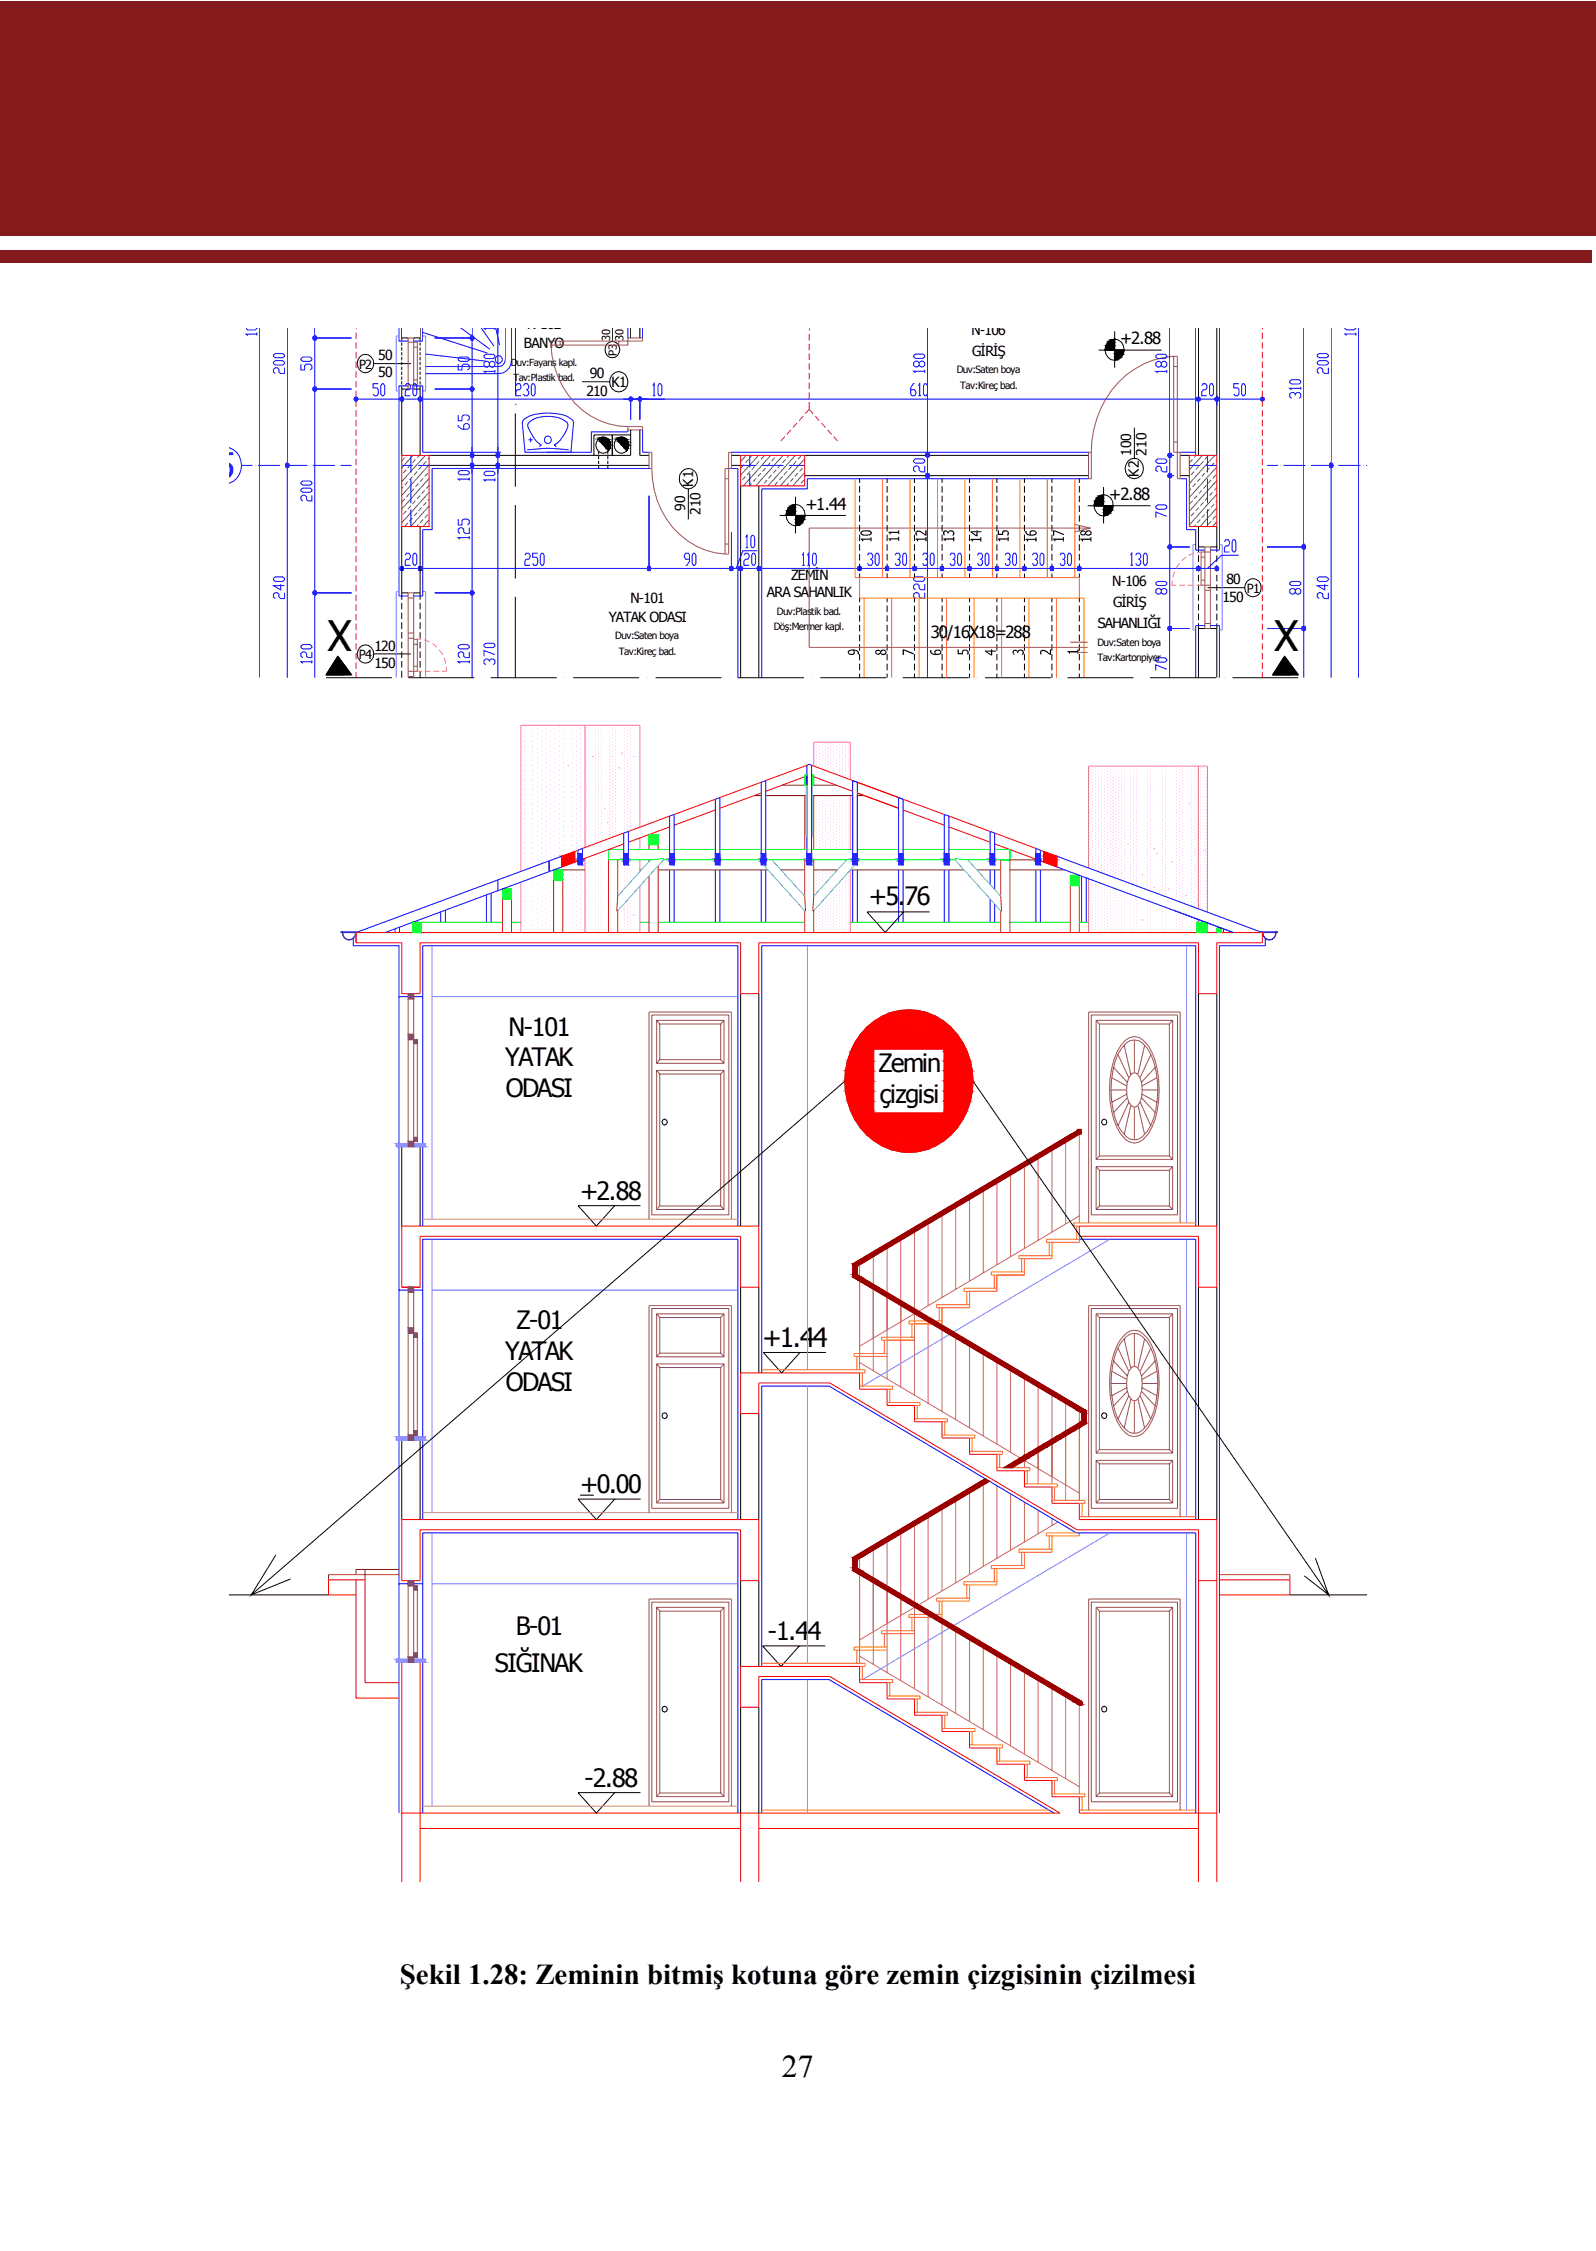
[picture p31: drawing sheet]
<svg xmlns="http://www.w3.org/2000/svg" width="195mm" height="275mm" viewBox="0 0 195 275" stroke-linecap="round" stroke-linejoin="round" font-family="sans-serif">
<defs><g id="words">
<g font-size="5.1">
<text x="40" y="79.5">X</text>
<text x="155.8" y="79.5">X</text>
</g>
<text font-size="4.3" fill="#00f" x="26.4" y="58.4">5</text>
<text font-size="3.9" x="95.6" y="253.9">27</text>
<text font-size="3.5" x="48.9" y="242.5">Şekil 1.28: Zeminin bitmiş kotuna göre zemin çizgisinin çizilmesi</text>
<text font-size="3.2" x="93.2" y="164.6">+1.44</text>
<g font-size="3.1">
<text x="106.2" y="110.6">+5.76</text>
<text x="61.7" y="130.3">YATAK</text>
<text x="62.2" y="126.6">N-101</text>
<text x="107.4" y="131.1">Zemin</text>
<text x="61.8" y="134.1">ODASI</text>
<text x="107.5" y="134.9">çizgisi</text>
<text x="70.9" y="146.7">+2.88</text>
<text x="61.7" y="166.2">YATAK</text>
<text x="63.1" y="162.5">Z-01</text>
<text x="61.8" y="170">ODASI</text>
<text x="70.9" y="182.6">+0.00</text>
<text x="63" y="199.9">B-01</text>
<text x="93.9" y="200.4">-1.44</text>
<text x="60.5" y="204.4">SIĞINAK</text>
<text x="71.5" y="218.4">-2.88</text>
</g>
<g font-size="2">
<text x="136.9" y="42.1">+2.88</text>
<text x="98.4" y="62.4">+1.44</text>
<text x="135.6" y="61.1">+2.88</text>
<text x="113.8" y="78">30/16X18=288</text>
</g>
<g font-size="1.7">
<text x="64.4" y="40.3">N 102</text>
<text x="118.8" y="40.9">N-106</text>
<text x="46.2" y="44">50</text>
<text x="46.2" y="46.1">50</text>
<text x="64.1" y="42.5">BANYO</text>
<text x="72.1" y="46.2">90</text>
<text x="74.8" y="47.3">K1</text>
<text x="118.8" y="43.5">GİRİŞ</text>
<text x="71.7" y="48.4">210</text>
<text x="84.7" y="59.5" transform="rotate(-90 84.7 59.5)">K1</text>
<text x="138.3" y="55.8" transform="rotate(-90 138.3 55.8)">100</text>
<text x="139.2" y="58.3" transform="rotate(-90 139.2 58.3)">K2</text>
<text x="140.1" y="55.7" transform="rotate(-90 140.1 55.7)">210</text>
<text x="83.8" y="62.4" transform="rotate(-90 83.8 62.4)">90</text>
<text x="85.6" y="62.9" transform="rotate(-90 85.6 62.9)">210</text>
<text x="96.7" y="70.8">ZEMİN</text>
<text x="136" y="71.6">N-106</text>
<text x="149.9" y="71.4">80</text>
<text x="74.4" y="76">YATAK ODASI</text>
<text x="77.1" y="73.7">N-101</text>
<text x="93.7" y="73">ARA SAHANLIK</text>
<text x="134.2" y="76.8">SAHANLIĞI</text>
<text x="136.1" y="74.2">GİRİŞ</text>
<text x="149.4" y="73.5">150</text>
<text x="45.8" y="79.5">120</text>
<text x="45.8" y="81.6">150</text>
</g>
<g font-size="1.5">
<text x="43.9" y="45.1">P2</text>
<text x="152.4" y="72.5">P1</text>
<text x="43.9" y="80.6">P4</text>
</g>
<g font-size="1.4">
<text x="74.6" y="41.7" transform="rotate(-90 74.6 41.7)">30</text>
<text x="76.2" y="41.7" transform="rotate(-90 76.2 41.7)">30</text>
<text x="75.4" y="43.5" transform="rotate(-90 75.4 43.5)">P3</text>
</g>
<g font-size="1.2">
<text x="62.4" y="44.7">Duv:Fayans kapl.</text>
<text x="62.8" y="46.5">Tav:Plastik bad.</text>
<text x="116.9" y="45.7">Duv:Saten boya</text>
<text x="117.4" y="47.5">Tav:Kireç bad.</text>
<text x="94.6" y="77">Döş:Mermer kapl.</text>
<text x="95" y="75.2">Duv:Plastik bad.</text>
<text x="75.2" y="78.2">Duv:Saten boya</text>
<text x="75.6" y="80">Tav:Kireç bad.</text>
<text x="134.2" y="78.9">Duv:Saten boya</text>
<text x="134.2" y="80.7">Tav:Kartonpiyer</text>
</g>
</g></defs>
<g fill="#851a1d">
<path d="M0 .2h195v28.7h-195z"/>
<path d="M0 30.6h194.6v1.5h-194.6z"/>
</g>
<path d="M43.5 114h110.8M43.5 115.2h5.6v6.3h2.3v-6.3h39.1v6.3h2.3v-6.3h53.7v6.3h2.2v-6.3h5.6M49.1 149.9h43.7v7.5h-2.3v-6.3h-39.1v6.3h-2.3zM131.9 149.9h16.8v7.5h-2.2v-6.3h-14.6M49.1 185.8h43.7v7.4h-2.3v-6.2h-39.1v6.2h-2.3zM146.5 193.2h2.2M49.1 221.6h80.5l-28.2-16.7h-8.6v3.8h-2.3v-5h14.6v2h3.3v2h3.4v2h3.3v2h3.4v2h3.4v2h3.3v2h3.4v1.9h3.3v2h16.8M51.4 223.5h39.1M51.4 221.6v-18.4h-2.3v26.9M92.8 223.5h53.7M146.5 221.6v-34.6h-14.8l-30.3-17.9h-8.6v3.7h-2.3v-5h14.6v2h3.3v2h3.4v2h3.3v2h3.4v2h3.4v2h3.3v2h3.4v2h3.3v2h16.8v44.3" fill="none" stroke="#f00" stroke-width=".12"/>
<g fill="none" stroke="#000" stroke-width=".12">
<path d="M90.5 121.5v28.4M92.8 121.5v28.4M146.5 121.5v28.4M148.7 121.5v28.4M49.1 140.2v9.7M51.4 140.2v9.7M75.1 147.4l-2.2 2.5-2.2-2.5h7.6M90.5 157.4v10.4M92.8 157.4v10.4M146.5 157.4v28.4M148.7 157.4v28.4M49.1 176v9.8"/>
<path d="M51.4 176v9.8M90.5 172.8v13M92.8 172.8v13M97.8 165.3l-2.3 2.5-2.2-2.5h7.7M70.9 182.8h1.7M75.1 183.3l-2.2 2.5-2.2-2.5h7.6M90.5 193.2v10.5M92.8 193.2v10.5M75.1 219.1l-2.2 2.5-2.2-2.5h7.6M90.5 208.7v12.9M92.8 208.7v12.9M97.7 201.2l-2.2 2.5-2.3-2.5h7.7"/>
</g>
<path d="M131.9 151.1v.8h-3.3v2h-3.4v2h-3.3v2h-3.4v1.9h-3.4v2M105.1 165.8h3.3M108.4 163.8h3.4M111.8 161.8h2.1M108.4 199.7h3.4M111.8 197.7h2.1M131.9 187.4v.3h-3.3v2.1h-3.4v1.9h-3.3v2h-3.4v2h-3.4v2h-.2M105.1 201.7h3.3" fill="none" stroke="#ff7e00" stroke-width=".12"/>
<g fill="none" stroke="#cc6565" stroke-width=".12">
<path d="M130.3 139.7v9.9M131.7 138h.5v.7h-.5zM131.7 138.2l-27.5 16.3v1.6l28 16.6v1.1l-9.5 5.6M105.1 154.6v1.4M105.1 156.6v10.8M106.7 153.6v3.4M106.7 157.6v10M108.4 152.6v5.4M108.4 158.6v10M110.1 151.6v7.4M110.1 159.6v10M111.8 150.6v9.4"/>
<path d="M113.5 149.6v10M115.1 148.6v10M116.8 147.6v10M118.5 146.6v10M120.2 145.6v10M121.9 144.6v10M123.5 143.7v9.9M125.2 142.6v10M126.9 141.7v9.9M128.6 140.6v10M131.9 149.5v-10.8l-27.1 16.1v1l28 16.6v1.6l-9.1 5.4M131.9 148.6l-19.6 11.7"/>
<path d="M105.1 166.6l26.8 15.9M105.1 164.6l6.7-4v10M113.5 161.6v10M115.1 162.6v10M116.8 163.6v9.9M118.5 164.6v10M120.2 165.6v9.9M121.9 166.6v9.9M123.5 167.6v9.9M125.2 168.6v10.8M126.9 169.6v11.8M128.6 170.6v10.8"/>
<path d="M130.3 171.6v11.8M131.9 172.6v10.8M105.1 190.5v1.4M105.1 192.5v10.8M106.7 189.5v3.4M106.7 193.5v10M108.4 188.5v5.3M108.4 194.5v9.9M110.1 187.5v7.4M110.1 195.5v9.9M111.8 186.5v9.4M113.5 185.5v10"/>
<path d="M113.5 197.5v9.9M115.1 184.5v10M115.1 198.5v9.9M116.8 183.5v10M116.8 199.5v9.9M118.5 182.5v10M120.2 181.5v10M120.4 180.8l-16.2 9.6v1.6l27.7 16.4M120.9 181.1l-16.1 9.6v1l27.4 16.3 .1 .1v.2l-.2 .1h-.2M121.9 181.6v8.9M123.5 182.6v6.9M125.2 183.6v4.9"/>
<path d="M126.9 184.6v2.9M128.6 185.6v.9M129.3 186.1l-17 10.1M105.1 202.5l26.8 15.9M105.1 200.5l6.7-4v10M118.5 200.5v9.9M120.2 201.5v9.9M121.9 202.5v9.9M123.5 203.5v9.9M125.2 204.4v10M126.9 205.4v10M128.6 206.5v9.9"/>
<path d="M130.3 207.4v10M131.9 208.4v10.9"/>
</g>
<path d="M49.9 139.8h-1.5v.4h1.5M50.6 139.8h1.4v.4h-1.4M49.9 175.7h-1.5v.3h1.5M50.6 175.7h1.4v.3h-1.4M49.9 202.8h-1.5v.4h1.5M50.6 202.8h1.4v.4h-1.4" fill="none" stroke="#7e7eff" stroke-width=".12"/>
<g fill="none" stroke="#9a4c4c" stroke-width=".12">
<path d="M49.9 139.5h.7v.7h-.7zM49.9 121.5h.7v.6h-.7zM49.9 126.4h.7M49.9 122.1v17.4M50.6 139h.4v.5h-.4zM50.6 126.4v.7h-.7M50.6 127.1h.4v.5h-.4zM50.6 122.1v4.3M50.6 127.6v11.4M51 127.6v11.4M49.9 158h.7M49.9 162.3v-4.9h.7v18.6h-.7v-13"/>
<path d="M49.9 163h1.1v12.4h-1.1M50.6 162.3h-.7v.7M50.6 163.5h.4M50.6 174.9h.4M50.6 193.2v.6h-.7M50.6 193.8h.4v.5h-.4zM50.6 193.2v8.9M50.6 193.2h-.7v9.4M51 193.8v8.3M49.9 202.6h.7v.6h-.7zM50.6 202.1h.4v.5h-.4z"/>
</g>
<g fill="none" stroke="#00f" stroke-width=".12">
<path d="M43.2 115.6h5.6v24.2M154.7 115.6h-5.6v106M48.8 121.8h1.1M50.6 121.8h1.1M51.7 139.8v-24.2h38.5v34.3M48.8 157.7h1.1M48.8 140.2v35.5M50.6 157.7h1.1M51.7 140.2v9.7M131.9 151.5h14.3v34.3M146.2 149.9v-34.3h-53.1v52.2M48.8 176v26.8"/>
<path d="M51.7 175.7v-24.2h38.5v34.3M51.7 176v9.8M48.8 193.6h1.1M50.6 193.6h1.1M48.8 203.2v18.4M51.7 202.8v-15.4h38.5v34.2M51.7 203.2v18.4M93.1 203.7v-34.3h8.2l30.3 18h14.6v34.2M93.1 221.6v-16.3h8.2l27.5 16.3"/>
</g>
<path d="M48.5 139.8h1.4z" fill="#7e7eff"/>
<path d="M48.5 139.8h1.4z" fill="none" stroke="#7e7eff" stroke-width=".12"/>
<path d="M50.6 139.8h1.4z" fill="#7e7eff"/>
<path d="M50.6 139.8h1.4z" fill="none" stroke="#7e7eff" stroke-width=".12"/>
<path d="M48.5 139.8l1.4 .4h-1.4z" fill="#7e7eff"/>
<path d="M48.5 139.8l1.4 .4h-1.4z" fill="none" stroke="#7e7eff" stroke-width=".12"/>
<path d="M48.5 139.8h1.4v.4z" fill="#7e7eff"/>
<path d="M48.5 139.8h1.4v.4z" fill="none" stroke="#7e7eff" stroke-width=".12"/>
<path d="M50.6 139.8l1.4 .4h-1.4z" fill="#7e7eff"/>
<path d="M50.6 139.8l1.4 .4h-1.4z" fill="none" stroke="#7e7eff" stroke-width=".12"/>
<path d="M50.6 139.8h1.4v.4z" fill="#7e7eff"/>
<path d="M50.6 139.8h1.4v.4z" fill="none" stroke="#7e7eff" stroke-width=".12"/>
<path d="M48.5 140.2h1.4z" fill="#7e7eff"/>
<path d="M48.5 140.2h1.4z" fill="none" stroke="#7e7eff" stroke-width=".12"/>
<path d="M50.6 140.2h1.4z" fill="#7e7eff"/>
<path d="M50.6 140.2h1.4z" fill="none" stroke="#7e7eff" stroke-width=".12"/>
<path d="M48.5 175.7h1.4z" fill="#7e7eff"/>
<path d="M48.5 175.7h1.4z" fill="none" stroke="#7e7eff" stroke-width=".12"/>
<path d="M50.6 175.7h1.4z" fill="#7e7eff"/>
<path d="M50.6 175.7h1.4z" fill="none" stroke="#7e7eff" stroke-width=".12"/>
<path d="M48.5 175.7l1.4 .3h-1.4z" fill="#7e7eff"/>
<path d="M48.5 175.7l1.4 .3h-1.4z" fill="none" stroke="#7e7eff" stroke-width=".12"/>
<path d="M48.5 175.7h1.4v.3z" fill="#7e7eff"/>
<path d="M48.5 175.7h1.4v.3z" fill="none" stroke="#7e7eff" stroke-width=".12"/>
<path d="M50.6 175.7l1.4 .3h-1.4z" fill="#7e7eff"/>
<path d="M50.6 175.7l1.4 .3h-1.4z" fill="none" stroke="#7e7eff" stroke-width=".12"/>
<path d="M50.6 175.7h1.4v.3z" fill="#7e7eff"/>
<path d="M50.6 175.7h1.4v.3z" fill="none" stroke="#7e7eff" stroke-width=".12"/>
<path d="M48.5 176h1.4z" fill="#7e7eff"/>
<path d="M48.5 176h1.4z" fill="none" stroke="#7e7eff" stroke-width=".12"/>
<path d="M50.6 176h1.4z" fill="#7e7eff"/>
<path d="M50.6 176h1.4z" fill="none" stroke="#7e7eff" stroke-width=".12"/>
<path d="M48.5 202.8h1.4z" fill="#7e7eff"/>
<path d="M48.5 202.8h1.4z" fill="none" stroke="#7e7eff" stroke-width=".12"/>
<path d="M50.6 202.8h1.4z" fill="#7e7eff"/>
<path d="M50.6 202.8h1.4z" fill="none" stroke="#7e7eff" stroke-width=".12"/>
<path d="M48.5 202.8l1.4 .4h-1.4z" fill="#7e7eff"/>
<path d="M48.5 202.8l1.4 .4h-1.4z" fill="none" stroke="#7e7eff" stroke-width=".12"/>
<path d="M48.5 202.8h1.4v.4z" fill="#7e7eff"/>
<path d="M48.5 202.8h1.4v.4z" fill="none" stroke="#7e7eff" stroke-width=".12"/>
<path d="M50.6 202.8l1.4 .4h-1.4z" fill="#7e7eff"/>
<path d="M50.6 202.8l1.4 .4h-1.4z" fill="none" stroke="#7e7eff" stroke-width=".12"/>
<path d="M50.6 202.8h1.4v.4z" fill="#7e7eff"/>
<path d="M50.6 202.8h1.4v.4z" fill="none" stroke="#7e7eff" stroke-width=".12"/>
<path d="M48.5 203.2h1.4z" fill="#7e7eff"/>
<path d="M48.5 203.2h1.4z" fill="none" stroke="#7e7eff" stroke-width=".12"/>
<path d="M50.6 203.2h1.4z" fill="#7e7eff"/>
<path d="M50.6 203.2h1.4z" fill="none" stroke="#7e7eff" stroke-width=".12"/>
<path d="M49.9 121.5h.7z" fill="#9a4c4c"/>
<path d="M49.9 121.5h.7z" fill="none" stroke="#9a4c4c" stroke-width=".12"/>
<path d="M49.9 121.5l.7 .6h-.7z" fill="#9a4c4c"/>
<path d="M49.9 121.5l.7 .6h-.7z" fill="none" stroke="#9a4c4c" stroke-width=".12"/>
<path d="M49.9 121.5h.7v.6z" fill="#9a4c4c"/>
<path d="M49.9 121.5h.7v.6z" fill="none" stroke="#9a4c4c" stroke-width=".12"/>
<path d="M49.9 122.1h.7z" fill="#9a4c4c"/>
<path d="M49.9 122.1h.7z" fill="none" stroke="#9a4c4c" stroke-width=".12"/>
<path d="M49.9 126.4h.7z" fill="#9a4c4c"/>
<path d="M49.9 126.4h.7z" fill="none" stroke="#9a4c4c" stroke-width=".12"/>
<path d="M49.9 126.4l.7 .7h-.7z" fill="#9a4c4c"/>
<path d="M49.9 126.4l.7 .7h-.7z" fill="none" stroke="#9a4c4c" stroke-width=".12"/>
<path d="M49.9 126.4h.7v.7z" fill="#9a4c4c"/>
<path d="M49.9 126.4h.7v.7z" fill="none" stroke="#9a4c4c" stroke-width=".12"/>
<path d="M49.9 127.1h.7z" fill="#9a4c4c"/>
<path d="M49.9 127.1h.7z" fill="none" stroke="#9a4c4c" stroke-width=".12"/>
<path d="M50.6 127.1h.4z" fill="#9a4c4c"/>
<path d="M50.6 127.1h.4z" fill="none" stroke="#9a4c4c" stroke-width=".12"/>
<path d="M50.6 127.1l.4 .5h-.4z" fill="#9a4c4c"/>
<path d="M50.6 127.1l.4 .5h-.4z" fill="none" stroke="#9a4c4c" stroke-width=".12"/>
<path d="M50.6 127.1h.4v.5z" fill="#9a4c4c"/>
<path d="M50.6 127.1h.4v.5z" fill="none" stroke="#9a4c4c" stroke-width=".12"/>
<path d="M50.6 127.6h.4z" fill="#9a4c4c"/>
<path d="M50.6 127.6h.4z" fill="none" stroke="#9a4c4c" stroke-width=".12"/>
<path d="M50.6 139h.4z" fill="#9a4c4c"/>
<path d="M50.6 139h.4z" fill="none" stroke="#9a4c4c" stroke-width=".12"/>
<path d="M50.6 139l.4 .5h-.4z" fill="#9a4c4c"/>
<path d="M50.6 139l.4 .5h-.4z" fill="none" stroke="#9a4c4c" stroke-width=".12"/>
<path d="M50.6 139h.4v.5z" fill="#9a4c4c"/>
<path d="M50.6 139h.4v.5z" fill="none" stroke="#9a4c4c" stroke-width=".12"/>
<path d="M49.9 139.5h.7z" fill="#9a4c4c"/>
<path d="M49.9 139.5h.7z" fill="none" stroke="#9a4c4c" stroke-width=".12"/>
<path d="M50.6 139.5h.4z" fill="#9a4c4c"/>
<path d="M50.6 139.5h.4z" fill="none" stroke="#9a4c4c" stroke-width=".12"/>
<path d="M49.9 139.5l.7 .7h-.7z" fill="#9a4c4c"/>
<path d="M49.9 139.5l.7 .7h-.7z" fill="none" stroke="#9a4c4c" stroke-width=".12"/>
<path d="M49.9 139.5h.7v.7z" fill="#9a4c4c"/>
<path d="M49.9 139.5h.7v.7z" fill="none" stroke="#9a4c4c" stroke-width=".12"/>
<path d="M49.9 140.2h.7z" fill="#9a4c4c"/>
<path d="M49.9 140.2h.7z" fill="none" stroke="#9a4c4c" stroke-width=".12"/>
<path d="M49.9 157.4h.7z" fill="#9a4c4c"/>
<path d="M49.9 157.4h.7z" fill="none" stroke="#9a4c4c" stroke-width=".12"/>
<path d="M49.9 157.4l.7 .6h-.7z" fill="#9a4c4c"/>
<path d="M49.9 157.4l.7 .6h-.7z" fill="none" stroke="#9a4c4c" stroke-width=".12"/>
<path d="M49.9 157.4h.7v.6z" fill="#9a4c4c"/>
<path d="M49.9 157.4h.7v.6z" fill="none" stroke="#9a4c4c" stroke-width=".12"/>
<path d="M49.9 158h.7z" fill="#9a4c4c"/>
<path d="M49.9 158h.7z" fill="none" stroke="#9a4c4c" stroke-width=".12"/>
<path d="M49.9 162.3h.7z" fill="#9a4c4c"/>
<path d="M49.9 162.3h.7z" fill="none" stroke="#9a4c4c" stroke-width=".12"/>
<path d="M49.9 162.3l.7 .7h-.7z" fill="#9a4c4c"/>
<path d="M49.9 162.3l.7 .7h-.7z" fill="none" stroke="#9a4c4c" stroke-width=".12"/>
<path d="M49.9 162.3h.7v.7z" fill="#9a4c4c"/>
<path d="M49.9 162.3h.7v.7z" fill="none" stroke="#9a4c4c" stroke-width=".12"/>
<path d="M49.9 163h.7z" fill="#9a4c4c"/>
<path d="M49.9 163h.7z" fill="none" stroke="#9a4c4c" stroke-width=".12"/>
<path d="M50.6 163h.4z" fill="#9a4c4c"/>
<path d="M50.6 163h.4z" fill="none" stroke="#9a4c4c" stroke-width=".12"/>
<path d="M50.6 163l.4 .5h-.4z" fill="#9a4c4c"/>
<path d="M50.6 163l.4 .5h-.4z" fill="none" stroke="#9a4c4c" stroke-width=".12"/>
<path d="M50.6 163h.4v.5z" fill="#9a4c4c"/>
<path d="M50.6 163h.4v.5z" fill="none" stroke="#9a4c4c" stroke-width=".12"/>
<path d="M50.6 163.5h.4z" fill="#9a4c4c"/>
<path d="M50.6 163.5h.4z" fill="none" stroke="#9a4c4c" stroke-width=".12"/>
<path d="M50.6 174.9h.4z" fill="#9a4c4c"/>
<path d="M50.6 174.9h.4z" fill="none" stroke="#9a4c4c" stroke-width=".12"/>
<path d="M50.6 174.9l.4 .5h-.4z" fill="#9a4c4c"/>
<path d="M50.6 174.9l.4 .5h-.4z" fill="none" stroke="#9a4c4c" stroke-width=".12"/>
<path d="M50.6 174.9h.4v.5z" fill="#9a4c4c"/>
<path d="M50.6 174.9h.4v.5z" fill="none" stroke="#9a4c4c" stroke-width=".12"/>
<path d="M49.9 175.4h.7z" fill="#9a4c4c"/>
<path d="M49.9 175.4h.7z" fill="none" stroke="#9a4c4c" stroke-width=".12"/>
<path d="M50.6 175.4h.4z" fill="#9a4c4c"/>
<path d="M50.6 175.4h.4z" fill="none" stroke="#9a4c4c" stroke-width=".12"/>
<path d="M49.9 175.4l.7 .6h-.7z" fill="#9a4c4c"/>
<path d="M49.9 175.4l.7 .6h-.7z" fill="none" stroke="#9a4c4c" stroke-width=".12"/>
<path d="M49.9 175.4h.7v.6z" fill="#9a4c4c"/>
<path d="M49.9 175.4h.7v.6z" fill="none" stroke="#9a4c4c" stroke-width=".12"/>
<path d="M49.9 176h.7z" fill="#9a4c4c"/>
<path d="M49.9 176h.7z" fill="none" stroke="#9a4c4c" stroke-width=".12"/>
<path d="M49.9 193.2h.7z" fill="#9a4c4c"/>
<path d="M49.9 193.2h.7z" fill="none" stroke="#9a4c4c" stroke-width=".12"/>
<path d="M49.9 193.2l.7 .6h-.7z" fill="#9a4c4c"/>
<path d="M49.9 193.2l.7 .6h-.7z" fill="none" stroke="#9a4c4c" stroke-width=".12"/>
<path d="M49.9 193.2h.7v.6z" fill="#9a4c4c"/>
<path d="M49.9 193.2h.7v.6z" fill="none" stroke="#9a4c4c" stroke-width=".12"/>
<path d="M49.9 193.8h.7z" fill="#9a4c4c"/>
<path d="M49.9 193.8h.7z" fill="none" stroke="#9a4c4c" stroke-width=".12"/>
<path d="M50.6 193.8h.4z" fill="#9a4c4c"/>
<path d="M50.6 193.8h.4z" fill="none" stroke="#9a4c4c" stroke-width=".12"/>
<path d="M50.6 193.8l.4 .5h-.4z" fill="#9a4c4c"/>
<path d="M50.6 193.8l.4 .5h-.4z" fill="none" stroke="#9a4c4c" stroke-width=".12"/>
<path d="M50.6 193.8h.4v.5z" fill="#9a4c4c"/>
<path d="M50.6 193.8h.4v.5z" fill="none" stroke="#9a4c4c" stroke-width=".12"/>
<path d="M50.6 194.3h.4z" fill="#9a4c4c"/>
<path d="M50.6 194.3h.4z" fill="none" stroke="#9a4c4c" stroke-width=".12"/>
<path d="M50.6 202.1h.4z" fill="#9a4c4c"/>
<path d="M50.6 202.1h.4z" fill="none" stroke="#9a4c4c" stroke-width=".12"/>
<path d="M50.6 202.1l.4 .5h-.4z" fill="#9a4c4c"/>
<path d="M50.6 202.1l.4 .5h-.4z" fill="none" stroke="#9a4c4c" stroke-width=".12"/>
<path d="M50.6 202.1h.4v.5z" fill="#9a4c4c"/>
<path d="M50.6 202.1h.4v.5z" fill="none" stroke="#9a4c4c" stroke-width=".12"/>
<path d="M49.9 202.6h.7z" fill="#9a4c4c"/>
<path d="M49.9 202.6h.7z" fill="none" stroke="#9a4c4c" stroke-width=".12"/>
<path d="M50.6 202.6h.4z" fill="#9a4c4c"/>
<path d="M50.6 202.6h.4z" fill="none" stroke="#9a4c4c" stroke-width=".12"/>
<path d="M49.9 202.6l.7 .6h-.7z" fill="#9a4c4c"/>
<path d="M49.9 202.6l.7 .6h-.7z" fill="none" stroke="#9a4c4c" stroke-width=".12"/>
<path d="M49.9 202.6h.7v.6z" fill="#9a4c4c"/>
<path d="M49.9 202.6h.7v.6z" fill="none" stroke="#9a4c4c" stroke-width=".12"/>
<path d="M49.9 203.2h.7z" fill="#9a4c4c"/>
<path d="M49.9 203.2h.7z" fill="none" stroke="#9a4c4c" stroke-width=".12"/>
<path d="M135.7 151.5l-19.1 11.3M116.1 163.1l-10.7 6.4M116.1 199l-10.7 6.3M131.9 185.4h14.3M135.7 187.4l-19.1 11.3" fill="none" stroke="#7e7eff" stroke-width=".12"/>
<g fill="none" stroke="#ff7e00" stroke-width=".12">
<path d="M114.8 159.8v1.7M115.1 159.8v2h-.2M118.2 157.9v1.6M118.5 157.9v1.9h-4v-.3h4M121.5 155.9v1.6M121.9 155.9v2h-4.1v-.4h4.1M124.9 153.9v1.6M125.2 153.9v2h-4v-.4h4M128.2 151.9v1.6M128.6 153.5h-4.1v.4h4.1M131.6 149.9v1.6M131.9 151.5h-4v.4h.7"/>
<path d="M146.2 149.5h-14.9v.4h.6M93.1 167.4h12.6v.4h-.6M104.7 165.8v1.6M105.1 169.4h4v.4h-.7M105.4 167.8v1.7M108.1 163.8v1.7M108.4 165.5h-4v.3h4M108.4 171.4h4.1v.4h-.7M108.8 169.8v1.6M111.5 161.8v1.7M111.8 163.5h-4v.3h4M111.8 173.4h4v.4h-.7"/>
<path d="M112.1 171.8v1.6M113.2 161.5h-2.1v.3h2.8M114.3 161.5h.8M115.1 175.4h4.1v.4h-.7M115.5 173.8v1.6M118.5 177.4h4v.4h-.6M118.8 175.8v1.6M121.9 179.4h4v.4h-.7M122.2 177.8v1.6M125.6 179.8v1.6M108.1 199.7v1.6M111.5 197.7v1.6"/>
<path d="M111.8 199.3h-4v.4h.6M113.2 197.4h-2.1v.3h.7M114.3 197.4h.8M114.8 195.7v1.7M118.2 193.7v1.7M118.5 195.4h-4v.3h.6M121.5 191.7v1.7M121.9 193.4h-4.1v.3h.7M124.9 189.8v1.6M125.2 191.4h-4v.3h.7M125.2 181.4h4v.4h-.6M128.2 187.7v1.7"/>
<path d="M128.6 189.4h-4.1v.4h.7M128.6 183.4h4v.4h-.7M128.9 181.8v1.6M131.6 187.4h-3.7v.3h.7M131.9 185.4h14.3M132.3 183.8v1.6M93.1 203.3h12.6v.4h-.6M104.7 201.7v1.6M105.1 205.3h4v.4h-.7M105.4 203.7v1.6M108.4 201.3h-4v.4h.7M108.4 207.3h4.1v.4h-.7"/>
<path d="M108.8 205.7v1.6M111.8 209.3h4v.4h-.7M112.1 207.7v1.6M115.1 211.3h4.1v.4h-.7M115.5 209.7v1.6M118.5 213.3h4v.4h-.6M118.8 211.7v1.6M121.9 215.3h4v.4h-.7M122.2 213.7v1.6M125.2 217.3h4v.4h-.6M125.6 215.7v1.6M128.6 219.3h4v.3h-.7"/>
<path d="M128.9 217.7v1.6M132.3 219.6v1.7M131.9 221.3h14.3"/>
</g>
<path d="M131.9 149.9v1.2" fill="none" stroke="#f00" stroke-width=".12"/>
<path d="M130.9 174.6l1-.7v.7z" fill="#9a0000"/>
<path d="M130.9 174.6l1-.7v.7z" fill="none" stroke="#9a0000" stroke-width=".12"/>
<path d="M130.3 174.9l.6-.3 .4 .3z" fill="#9a0000"/>
<path d="M130.3 174.9l.6-.3 .4 .3z" fill="none" stroke="#9a0000" stroke-width=".12"/>
<path d="M130.9 174.6h1l-.6 .3z" fill="#9a0000"/>
<path d="M130.9 174.6h1l-.6 .3z" fill="none" stroke="#9a0000" stroke-width=".12"/>
<path d="M129.2 175.5l1.1-.6v.6z" fill="#9a0000"/>
<path d="M129.2 175.5l1.1-.6v.6z" fill="none" stroke="#9a0000" stroke-width=".12"/>
<path d="M130.3 174.9h1l-1 .6z" fill="#9a0000"/>
<path d="M130.3 174.9h1l-1 .6z" fill="none" stroke="#9a0000" stroke-width=".12"/>
<path d="M128.6 175.9l.6-.4 .4 .4z" fill="#9a0000"/>
<path d="M128.6 175.9l.6-.4 .4 .4z" fill="none" stroke="#9a0000" stroke-width=".12"/>
<path d="M129.2 175.5h1.1l-.7 .4z" fill="#9a0000"/>
<path d="M129.2 175.5h1.1l-.7 .4z" fill="none" stroke="#9a0000" stroke-width=".12"/>
<path d="M127.5 176.5l1.1-.6v.6z" fill="#9a0000"/>
<path d="M127.5 176.5l1.1-.6v.6z" fill="none" stroke="#9a0000" stroke-width=".12"/>
<path d="M128.6 175.9h1l-1 .6z" fill="#9a0000"/>
<path d="M128.6 175.9h1l-1 .6z" fill="none" stroke="#9a0000" stroke-width=".12"/>
<path d="M126.9 176.9l.6-.4 .5 .4z" fill="#9a0000"/>
<path d="M126.9 176.9l.6-.4 .5 .4z" fill="none" stroke="#9a0000" stroke-width=".12"/>
<path d="M127.5 176.5h1.1l-.6 .4z" fill="#9a0000"/>
<path d="M127.5 176.5h1.1l-.6 .4z" fill="none" stroke="#9a0000" stroke-width=".12"/>
<path d="M125.9 177.5l1-.6v.6z" fill="#9a0000"/>
<path d="M125.9 177.5l1-.6v.6z" fill="none" stroke="#9a0000" stroke-width=".12"/>
<path d="M126.9 176.9h1.1l-1.1 .6z" fill="#9a0000"/>
<path d="M126.9 176.9h1.1l-1.1 .6z" fill="none" stroke="#9a0000" stroke-width=".12"/>
<path d="M125.2 177.9l.7-.4 .4 .4z" fill="#9a0000"/>
<path d="M125.2 177.9l.7-.4 .4 .4z" fill="none" stroke="#9a0000" stroke-width=".12"/>
<path d="M125.9 177.5h1l-.6 .4z" fill="#9a0000"/>
<path d="M125.9 177.5h1l-.6 .4z" fill="none" stroke="#9a0000" stroke-width=".12"/>
<path d="M124.7 178.2l.5-.3v.3z" fill="#9a0000"/>
<path d="M124.7 178.2l.5-.3v.3z" fill="none" stroke="#9a0000" stroke-width=".12"/>
<path d="M125.2 177.9l.6 .3h-.6z" fill="#9a0000"/>
<path d="M125.2 177.9l.6 .3h-.6z" fill="none" stroke="#9a0000" stroke-width=".12"/>
<path d="M125.2 177.9h1.1l-.5 .3z" fill="#9a0000"/>
<path d="M125.2 177.9h1.1l-.5 .3z" fill="none" stroke="#9a0000" stroke-width=".12"/>
<path d="M124.2 178.5l.5-.3 .5 .3z" fill="#9a0000"/>
<path d="M124.2 178.5l.5-.3 .5 .3z" fill="none" stroke="#9a0000" stroke-width=".12"/>
<path d="M124.7 178.2h.5v.3z" fill="#9a0000"/>
<path d="M124.7 178.2h.5v.3z" fill="none" stroke="#9a0000" stroke-width=".12"/>
<path d="M125.2 178.2h.6l-.6 .3z" fill="#9a0000"/>
<path d="M125.2 178.2h.6l-.6 .3z" fill="none" stroke="#9a0000" stroke-width=".12"/>
<path d="M122.7 179.4l1.5-.9-.5 .9z" fill="#9a0000"/>
<path d="M122.7 179.4l1.5-.9-.5 .9z" fill="none" stroke="#9a0000" stroke-width=".12"/>
<path d="M124.2 178.5h1l-1.5 .9z" fill="#9a0000"/>
<path d="M124.2 178.5h1l-1.5 .9z" fill="none" stroke="#9a0000" stroke-width=".12"/>
<path d="M122.7 179.4h1z" fill="#9a0000"/>
<path d="M122.7 179.4h1z" fill="none" stroke="#9a0000" stroke-width=".12"/>
<path d="M119.9 181.1l.5-.3 .5 .3z" fill="#9a0000"/>
<path d="M119.9 181.1l.5-.3 .5 .3z" fill="none" stroke="#9a0000" stroke-width=".12"/>
<path d="M104.2 190.4l15.7-9.3-14.6 9.3z" fill="#9a0000"/>
<path d="M104.2 190.4l15.7-9.3-14.6 9.3z" fill="none" stroke="#9a0000" stroke-width=".12"/>
<path d="M105.3 190.4l14.6-9.3h1z" fill="#9a0000"/>
<path d="M105.3 190.4l14.6-9.3h1z" fill="none" stroke="#9a0000" stroke-width=".12"/>
<path d="M104.2 190.4l.6 .3h-.6z" fill="#9a0000"/>
<path d="M104.2 190.4l.6 .3h-.6z" fill="none" stroke="#9a0000" stroke-width=".12"/>
<path d="M104.2 190.4h1.1l-.5 .3z" fill="#9a0000"/>
<path d="M104.2 190.4h1.1l-.5 .3z" fill="none" stroke="#9a0000" stroke-width=".12"/>
<path d="M104.2 190.7l.6 1h-.6z" fill="#9a0000"/>
<path d="M104.2 190.7l.6 1h-.6z" fill="none" stroke="#9a0000" stroke-width=".12"/>
<path d="M104.2 190.7h.6v1z" fill="#9a0000"/>
<path d="M104.2 190.7h.6v1z" fill="none" stroke="#9a0000" stroke-width=".12"/>
<path d="M104.2 191.7l1.1 .3h-1.1z" fill="#9a0000"/>
<path d="M104.2 191.7l1.1 .3h-1.1z" fill="none" stroke="#9a0000" stroke-width=".12"/>
<path d="M104.2 191.7h.6l.5 .3z" fill="#9a0000"/>
<path d="M104.2 191.7h.6l.5 .3z" fill="none" stroke="#9a0000" stroke-width=".12"/>
<path d="M104.2 192l28 16h-1.1z" fill="#9a0000"/>
<path d="M104.2 192l28 16h-1.1z" fill="none" stroke="#9a0000" stroke-width=".12"/>
<path d="M104.2 192h1.1l26.9 16z" fill="#9a0000"/>
<path d="M104.2 192h1.1l26.9 16z" fill="none" stroke="#9a0000" stroke-width=".12"/>
<path d="M131.1 208l1.2 .1h-.9z" fill="#9a0000"/>
<path d="M131.1 208l1.2 .1h-.9z" fill="none" stroke="#9a0000" stroke-width=".12"/>
<path d="M131.1 208h1.1l.1 .1z" fill="#9a0000"/>
<path d="M131.1 208h1.1l.1 .1z" fill="none" stroke="#9a0000" stroke-width=".12"/>
<path d="M131.4 208.1l.9 .2h-.6z" fill="#9a0000"/>
<path d="M131.4 208.1l.9 .2h-.6z" fill="none" stroke="#9a0000" stroke-width=".12"/>
<path d="M131.4 208.1h.9v.2z" fill="#9a0000"/>
<path d="M131.4 208.1h.9v.2z" fill="none" stroke="#9a0000" stroke-width=".12"/>
<path d="M131.7 208.3l.4 .1h-.2z" fill="#9a0000"/>
<path d="M131.7 208.3l.4 .1h-.2z" fill="none" stroke="#9a0000" stroke-width=".12"/>
<path d="M131.7 208.3h.6l-.2 .1z" fill="#9a0000"/>
<path d="M131.7 208.3h.6l-.2 .1z" fill="none" stroke="#9a0000" stroke-width=".12"/>
<path d="M131.9 208.4h.2z" fill="#9a0000"/>
<path d="M131.9 208.4h.2z" fill="none" stroke="#9a0000" stroke-width=".12"/>
<path d="M130.9 138.7l.8-.5v.5z" fill="#9a0000"/>
<path d="M130.9 138.7l.8-.5v.5z" fill="none" stroke="#9a0000" stroke-width=".12"/>
<path d="M131.7 138.7h.2z" fill="#9a0000"/>
<path d="M131.7 138.7h.2z" fill="none" stroke="#9a0000" stroke-width=".12"/>
<path d="M104.2 154.5l26.7-15.8-25.6 15.8z" fill="#9a0000"/>
<path d="M104.2 154.5l26.7-15.8-25.6 15.8z" fill="none" stroke="#9a0000" stroke-width=".12"/>
<path d="M105.3 154.5l25.6-15.8h1z" fill="#9a0000"/>
<path d="M105.3 154.5l25.6-15.8h1z" fill="none" stroke="#9a0000" stroke-width=".12"/>
<path d="M104.2 154.5l.6 .3h-.6z" fill="#9a0000"/>
<path d="M104.2 154.5l.6 .3h-.6z" fill="none" stroke="#9a0000" stroke-width=".12"/>
<path d="M104.2 154.5h1.1l-.5 .3z" fill="#9a0000"/>
<path d="M104.2 154.5h1.1l-.5 .3z" fill="none" stroke="#9a0000" stroke-width=".12"/>
<path d="M104.2 154.8l.6 1h-.6z" fill="#9a0000"/>
<path d="M104.2 154.8l.6 1h-.6z" fill="none" stroke="#9a0000" stroke-width=".12"/>
<path d="M104.2 154.8h.6v1z" fill="#9a0000"/>
<path d="M104.2 154.8h.6v1z" fill="none" stroke="#9a0000" stroke-width=".12"/>
<path d="M104.2 155.8l1.1 .3h-1.1z" fill="#9a0000"/>
<path d="M104.2 155.8l1.1 .3h-1.1z" fill="none" stroke="#9a0000" stroke-width=".12"/>
<path d="M104.2 155.8h.6l.5 .3z" fill="#9a0000"/>
<path d="M104.2 155.8h.6l.5 .3z" fill="none" stroke="#9a0000" stroke-width=".12"/>
<path d="M104.2 156.1l28.6 16.3h-1.1z" fill="#9a0000"/>
<path d="M104.2 156.1l28.6 16.3h-1.1z" fill="none" stroke="#9a0000" stroke-width=".12"/>
<path d="M104.2 156.1h1.1l27.5 16.3z" fill="#9a0000"/>
<path d="M104.2 156.1h1.1l27.5 16.3z" fill="none" stroke="#9a0000" stroke-width=".12"/>
<path d="M131.7 172.4l1.1 .3h-.6z" fill="#9a0000"/>
<path d="M131.7 172.4l1.1 .3h-.6z" fill="none" stroke="#9a0000" stroke-width=".12"/>
<path d="M131.7 172.4h1.1v.3z" fill="#9a0000"/>
<path d="M131.7 172.4h1.1v.3z" fill="none" stroke="#9a0000" stroke-width=".12"/>
<path d="M132.2 172.7l.6 1.1h-.6z" fill="#9a0000"/>
<path d="M132.2 172.7l.6 1.1h-.6z" fill="none" stroke="#9a0000" stroke-width=".12"/>
<path d="M132.2 172.7h.6v1.1z" fill="#9a0000"/>
<path d="M132.2 172.7h.6v1.1z" fill="none" stroke="#9a0000" stroke-width=".12"/>
<path d="M131.9 173.9l.3-.1 .6 .1z" fill="#9a0000"/>
<path d="M131.9 173.9l.3-.1 .6 .1z" fill="none" stroke="#9a0000" stroke-width=".12"/>
<path d="M132.2 173.8h.6v.1z" fill="#9a0000"/>
<path d="M132.2 173.8h.6v.1z" fill="none" stroke="#9a0000" stroke-width=".12"/>
<path d="M131.9 173.9l.9 .1h-.9z" fill="#9a0000"/>
<path d="M131.9 173.9l.9 .1h-.9z" fill="none" stroke="#9a0000" stroke-width=".12"/>
<path d="M131.9 173.9h.9v.1z" fill="#9a0000"/>
<path d="M131.9 173.9h.9v.1z" fill="none" stroke="#9a0000" stroke-width=".12"/>
<path d="M131.9 174h.9l-.9 .6z" fill="#9a0000"/>
<path d="M131.7 138v.1M131.9 138l-.2 .3M132 138l-.3 .4M132.1 138l-.4 .6M132.2 138l-.5 .7M132.2 138.3l-.3 .4M132.2 138.6v.1M132.2 138.2l-.4 .5M132.2 138.5l-.1 .2M131.9 174h.9l-.9 .6z" fill="none" stroke="#9a0000" stroke-width=".12"/>
<path d="M51.7 149h38.5M51.7 184.9h38.5M51.7 220.8h38.5" fill="none" stroke="#cc9a65" stroke-width=".12"/>
<path d="M93.1 221.3h35.1" fill="none" stroke="#ff7e00" stroke-width=".12"/>
<g fill="none" stroke="#0f0" stroke-width=".12">
<path d="M98.4 94.8h.1M98.5 94.8l-.1 .1M98.6 94.8l-.2 .3M98.6 95.1l-.2 .3M98.6 95.4l-.2 .3M98.6 95.7l-.2 .3M98.6 96h.1M98.6 95l-.2 .3M98.6 95.3l-.2 .3M98.6 95.6l-.2 .3M98.6 95.9l-.1 .1M99.2 94.8h.1"/>
<path d="M99.4 94.8l-.2 .2M99.5 94.8l-.3 .3M99.5 95l-.3 .3M99.5 95.3l-.3 .3M99.5 95.6l-.3 .3M99.5 95.9l-.1 .1M99.5 94.9l-.3 .3M99.5 95.2l-.3 .3M99.5 95.5l-.3 .3M99.5 95.8l-.2 .2M61.5 108.7l-.1 .1M61.6 108.7l-.2 .1"/>
<path d="M61.7 108.7l-.3 .3M61.8 108.7l-.4 .4M62 108.7l-.6 .6M62.1 108.7l-.7 .7M62.3 108.7l-.9 .9M62.3 108.7l-.9 1M62.5 108.7l-1.1 1.2M62.5 108.7l-1 1.2M62.5 109l-.8 .9M62.5 109.3l-.5 .6M62.5 109.6l-.3 .3M62.5 109.9h.1"/>
<path d="M62.5 108.9l-.9 1M62.5 109.2l-.6 .7M62.5 109.5l-.4 .4M62.5 109.7l-.1 .2M67.7 106.3v.1M67.8 106.3l-.1 .3M67.9 106.3l-.2 .4M68.1 106.3l-.4 .5M68.2 106.3l-.5 .6M68.4 106.3l-.7 .8M68.5 106.3l-.8 .9M68.6 106.3l-.9 1.1"/>
<path d="M68.7 106.3l-1 1.2M68.8 106.5l-1 1.1M68.8 106.8l-.7 .8M68.8 107.1l-.5 .5M68.8 107.4l-.2 .2M68.8 106.4l-1 1.2M68.8 106.7l-.8 .9M68.8 107l-.6 .6M68.8 107.3l-.3 .3M68.8 107.5l-.1 .1M79.4 102l-.1 .1M79.5 102l-.2 .2"/>
<path d="M79.6 102l-.3 .3M79.8 102l-.5 .5M79.9 102l-.6 .6M80 102l-.7 .8M80.1 102l-.8 .9M80.3 102l-1 1.1M80.4 102l-1.1 1.2M80.5 102.2l-1 1.1M80.5 102.5l-.7 .8M80.5 102.8l-.5 .5M80.5 103l-.2 .3M80.5 102.1l-1.1 1.2"/>
<path d="M80.5 102.4l-.8 .9M80.5 102.7l-.6 .6M80.5 103l-.3 .3M80.5 103.2l-.1 .1M130.8 107h.1M130.9 107l-.1 .1M131.1 107l-.3 .3M131.2 107l-.4 .4M131.3 107l-.5 .6M131.4 107l-.6 .7M131.6 107l-.8 .9M131.7 107l-.9 1"/>
<path d="M131.8 107l-1 1.1M131.9 107l-1.1 1.2M131.9 107.3l-.8 1M131.9 107.5l-.6 .8M131.9 107.8l-.3 .5M131.9 108.1l-.1 .2M131.9 107.2l-.9 1.1M131.9 107.5l-.7 .8M131.9 107.7l-.4 .6M131.9 108l-.2 .3M148.8 113.4l-.1 .1M148.9 113.4l-.2 .3"/>
<path d="M149 113.4l-.3 .4M149.2 113.4l-.5 .6M149.3 113.4l-.5 .6M149.3 113.7l-.3 .3M149.3 114h.1M149.3 113.6l-.4 .4M149.3 113.9l-.1 .1"/>
</g>
<path d="M50.4 112.8h1.1z" fill="#0f0"/>
<path d="M50.4 112.8h1.1z" fill="none" stroke="#0f0" stroke-width=".12"/>
<path d="M146.3 112.8h1.1z" fill="#0f0"/>
<path d="M146.3 112.8h1.1z" fill="none" stroke="#0f0" stroke-width=".12"/>
<path d="M50.4 112.8l1.1 1.2h-1.1z" fill="#0f0"/>
<path d="M50.4 112.8l1.1 1.2h-1.1z" fill="none" stroke="#0f0" stroke-width=".12"/>
<path d="M50.4 112.8h1.1v1.2z" fill="#0f0"/>
<path d="M50.4 112.8h1.1v1.2z" fill="none" stroke="#0f0" stroke-width=".12"/>
<path d="M146.3 112.8l1.1 1.2h-1.1z" fill="#0f0"/>
<path d="M146.3 112.8l1.1 1.2h-1.1z" fill="none" stroke="#0f0" stroke-width=".12"/>
<path d="M146.3 112.8h1.1v1.2z" fill="#0f0"/>
<path d="M146.3 112.8h1.1v1.2z" fill="none" stroke="#0f0" stroke-width=".12"/>
<path d="M50.4 114h1.1z" fill="#0f0"/>
<path d="M50.4 114h1.1z" fill="none" stroke="#0f0" stroke-width=".12"/>
<path d="M146.3 114h1.1z" fill="#0f0"/>
<g fill="none" stroke="#0f0" stroke-width=".12">
<path d="M98.6 94.8h-.2v1.2h.2M99.2 94.8h.3v1.2h-.3M50.4 114v-1.2h1.1v1.2M61.4 108.7h1.1v1.2h-1.1zM67.7 106.3h1.1v1.3h-1.1zM79.3 102h1.2v1.3h-1.2zM79.5 105.1l1.6-.1v.1h.8M93 105h-.2v.1M93.6 105l.7 .1M104.2 105l-.7 .1M104.8 105h.3v.1M116 105.1h.7v-.1l1.6 .1"/>
<path d="M122.3 103.8h1.1v1.3h-1.1M123.4 112.8h7.4M130.8 107h1.1v1.3h-1.1zM131.9 112.8h1.2M146.3 114h1.1zM148.7 114v-.6h.6v.6"/>
</g>
<path d="M79.3 105.1v.2M130.8 108.3v5.7M131.9 108.3v5.7" fill="none" stroke="#c30" stroke-width=".12"/>
<path d="M92.8 105.1l.2 .3M105.1 105.1l-.3 .3" fill="none" stroke="#0ff" stroke-width=".12"/>
<path d="M80.5 106.3h13.4M103.9 106.3h14M119.4 106.3h2.9" fill="none" stroke="#7e3f00" stroke-width=".12"/>
<g fill="none" stroke="#f0f" stroke-width=".12">
<path d="M64.1 88.8h.1M64.1 89.4h.1M64.1 90h.1M64.1 90.6h.1M64.1 91.2h.1M64.1 91.8h.1M64.1 92.4h.1M64.1 93h.1M64.1 93.6h.1M64.1 94.1h.1M64.1 94.8h.1M64.1 95.3h.1"/>
<path d="M64.1 95.9h.1M64.1 96.5h.1M64.1 97.1h.1M64.1 97.7h.1M64.1 98.3h.1M64.1 98.9h.1M64.1 99.5h.1M65.1 88.8h.1M65.1 89.4h.1M65.1 90h.1M65.1 90.6h.1M65.1 91.2h.1"/>
<path d="M65.1 91.8h.1M65.1 92.4h.1M65.1 93h.1M65.1 93.6h.1M65.1 94.1h.1M65.1 94.8h.1M65.1 95.3h.1M65.1 95.9h.1M65.1 96.5h.1M65.1 97.1h.1M65.1 97.7h.1M65.1 98.3h.1"/>
<path d="M65.1 98.9h.1M65.1 99.5h.1M65.7 93.9h.1M65.7 95h.1M65.7 96.2h.1M65.7 97.4h.1M65.7 98.6h.1M65.7 99.8h.1M65.7 94.4h.1M65.7 95.6h.1M65.7 96.8h.1M65.7 98h.1"/>
<path d="M65.7 99.2h.1M65.7 90.9h.1M65.7 92.1h.1M65.7 93.3h.1M65.7 91.5h.1M65.7 92.7h.1M65.7 89.1h.1M65.7 89.7h.1M65.7 90.3h.1M66.2 88.8h.1M66.2 89.4h.1M66.2 90h.1"/>
<path d="M66.2 90.6h.1M66.2 91.2h.1M66.2 91.8h.1M66.2 92.4h.1M66.2 93h.1M66.2 93.6h.1M66.2 94.1h.1M66.2 94.8h.1M66.2 95.3h.1M66.2 95.9h.1M66.2 96.5h.1M66.2 97.1h.1"/>
<path d="M66.2 97.7h.1M66.2 98.3h.1M66.2 98.9h.1M66.2 99.5h.1M66.7 93.9h.1M66.7 95h.1M66.7 96.2h.1M66.7 97.4h.1M66.7 98.6h.1M66.7 99.8h.1M66.7 94.4h.1M66.7 95.6h.1"/>
<path d="M66.7 96.8h.1M66.7 98h.1M66.7 99.2h.1M66.7 90.9h.1M66.7 92.1h.1M66.7 93.3h.1M66.7 91.5h.1M66.7 92.7h.1M66.7 89.1h.1M66.7 89.7h.1M66.7 90.3h.1M67.3 88.8h.1"/>
<path d="M67.3 89.4h.1M67.3 90h.1M67.3 90.6h.1M67.3 91.2h.1M67.3 91.8h.1M67.3 92.4h.1M67.3 93h.1M67.3 93.6h.1M67.3 94.1h.1M67.3 94.8h.1M67.3 95.3h.1M67.3 95.9h.1"/>
<path d="M67.3 96.5h.1M67.3 97.1h.1M67.3 97.7h.1M67.3 98.3h.1M67.3 98.9h.1M67.3 99.5h.1M67.8 93.9h.1M67.8 95h.1M67.8 96.2h.1M67.8 97.4h.1M67.8 98.6h.1M67.8 99.8h.1"/>
<path d="M67.8 94.4h.1M67.8 95.6h.1M67.8 96.8h.1M67.8 98h.1M67.8 99.2h.1M67.8 90.9h.1M67.8 92.1h.1M67.8 93.3h.1M67.8 91.5h.1M67.8 92.7h.1M67.8 89.1h.1M67.8 89.7h.1"/>
<path d="M67.8 90.3h.1M68.3 88.8h.1M68.3 89.4h.1M68.3 90h.1M68.3 90.6h.1M68.3 91.2h.1M68.3 91.8h.1M68.3 92.4h.1M68.3 93h.1M68.3 93.6h.1M68.3 94.1h.1M68.3 94.8h.1"/>
<path d="M68.3 95.3h.1M68.3 95.9h.1M68.3 96.5h.1M68.3 97.1h.1M68.3 97.7h.1M68.3 98.3h.1M68.3 98.9h.1M68.3 99.5h.1M68.9 93.9h.1M68.9 95h.1M68.9 96.2h.1M68.9 97.4h.1"/>
<path d="M68.9 98.6h.1M68.9 99.8h.1M68.9 94.4h.1M68.9 95.6h.1M68.9 96.8h.1M68.9 98h.1M68.9 99.2h.1M68.9 90.9h.1M68.9 92.1h.1M68.9 93.3h.1M68.9 91.5h.1M68.9 92.7h.1"/>
<path d="M68.9 89.1h.1M68.9 89.7h.1M68.9 90.3h.1M69.9 93.9h.1M69.9 95h.1M69.9 96.2h.1M69.9 97.4h.1M69.9 98.6h.1M69.9 99.8h.1M69.9 94.4h.1M69.9 95.6h.1M69.9 96.8h.1"/>
<path d="M69.9 98h.1M69.9 99.2h.1M69.9 90.9h.1M69.9 92.1h.1M69.9 93.3h.1M69.9 91.5h.1M69.9 92.7h.1M69.9 89.1h.1M69.9 89.7h.1M69.9 90.3h.1M70.5 88.8h.1M70.5 89.4h.1"/>
<path d="M70.5 90h.1M70.5 90.6h.1M70.5 91.2h.1M70.5 91.8h.1M70.5 92.4h.1M70.5 93h.1M70.5 93.6h.1M70.5 94.1h.1M70.5 94.8h.1M70.5 95.3h.1M70.5 95.9h.1M70.5 96.5h.1"/>
<path d="M70.5 97.1h.1M70.5 97.7h.1M70.5 98.3h.1M70.5 98.9h.1M70.5 99.5h.1M71 93.9h.1M71 95h.1M71 96.2h.1M71 97.4h.1M71 98.6h.1M71 99.8h.1M71 94.4h.1"/>
<path d="M71 95.6h.1M71 96.8h.1M71 98h.1M71 99.2h.1M71 90.9h.1M71 92.1h.1M71 93.3h.1M71 91.5h.1M71 92.7h.1M71 89.1h.1M71 89.7h.1M71 90.3h.1"/>
<path d="M71.7 93.7h.1M71.7 94.1h.1M71.7 94.4h.1M71.7 94.8h.1M71.7 95.2h.1M71.7 95.6h.1M71.7 96.1h.1M71.7 96.4h.1M71.7 96.8h.1M71.7 97.2h.1M71.7 97.6h.1M71.7 98h.1"/>
<path d="M71.7 98.4h.1M71.7 98.8h.1M71.7 99.2h.1M71.7 99.6h.1M71.7 100h.1M71.7 90.9h.1M71.7 91.3h.1M71.7 91.7h.1M71.7 92.1h.1M71.7 92.5h.1M71.7 92.9h.1M71.7 93.3h.1"/>
<path d="M71.7 89.7h.1M71.7 88.9h.1M71.7 89.3h.1M71.7 90.1h.1M71.7 90.5h.1M72.8 93.9h.1M72.8 94.3h.1M72.8 94.7h.1M72.8 95h.1M72.8 95.4h.1M72.8 95.8h.1M72.8 96.2h.1"/>
<path d="M72.8 96.6h.1M72.8 97h.1M72.8 97.4h.1M72.8 97.8h.1M72.8 98.2h.1M72.8 98.6h.1M72.8 99h.1M72.8 99.4h.1M72.8 99.8h.1M72.8 91.1h.1M72.8 91.5h.1M72.8 91.9h.1"/>
<path d="M72.8 92.3h.1M72.8 92.7h.1M72.8 93.1h.1M72.8 93.5h.1M72.8 89.1h.1M72.8 90.3h.1M72.8 88.7h.1M72.8 89.5h.1M72.8 89.9h.1M72.8 90.7h.1M73.1 93.7h.1M73.1 94.1h.1"/>
<path d="M73.1 94.4h.1M73.1 94.8h.1M73.1 95.2h.1M73.1 95.6h.1M73.1 96.1h.1M73.1 96.4h.1M73.1 96.8h.1M73.1 97.2h.1M73.1 97.6h.1M73.1 98h.1M73.1 98.4h.1M73.1 98.8h.1"/>
<path d="M73.1 99.2h.1M73.1 99.6h.1M73.1 100h.1M73.1 90.9h.1M73.1 91.3h.1M73.1 91.7h.1M73.1 92.1h.1M73.1 92.5h.1M73.1 92.9h.1M73.1 93.3h.1M73.1 89.7h.1M73.1 88.9h.1"/>
<path d="M73.1 89.3h.1M73.1 90.1h.1M73.1 90.5h.1M73.5 93.9h.1M73.5 94.3h.1M73.5 94.7h.1M73.5 95h.1M73.5 95.4h.1M73.5 95.8h.1M73.5 96.2h.1M73.5 96.6h.1M73.5 97h.1"/>
<path d="M73.5 97.4h.1M73.5 97.8h.1M73.5 98.2h.1M73.5 98.6h.1M73.5 99h.1M73.5 99.4h.1M73.5 99.8h.1M73.5 91.1h.1M73.5 91.5h.1M73.5 91.9h.1M73.5 92.3h.1M73.5 92.7h.1"/>
<path d="M73.5 93.1h.1M73.5 93.5h.1M73.5 89.1h.1M73.5 90.3h.1M73.5 88.7h.1M73.5 89.5h.1M73.5 89.9h.1M73.5 90.7h.1M74.5 93.7h.1M74.5 94.1h.1M74.5 94.4h.1M74.5 94.8h.1"/>
<path d="M74.5 95.2h.1M74.5 95.6h.1M74.5 96.1h.1M74.5 96.4h.1M74.5 96.8h.1M74.5 97.2h.1M74.5 97.6h.1M74.5 98h.1M74.5 98.4h.1M74.5 98.8h.1M74.5 99.2h.1M74.5 99.6h.1"/>
<path d="M74.5 100h.1M74.5 90.9h.1M74.5 91.3h.1M74.5 91.7h.1M74.5 92.1h.1M74.5 92.5h.1M74.5 92.9h.1M74.5 93.3h.1M74.5 89.7h.1M74.5 88.9h.1M74.5 89.3h.1M74.5 90.1h.1"/>
<path d="M74.5 90.5h.1M74.9 93.9h.1M74.9 94.3h.1M74.9 94.7h.1M74.9 95h.1M74.9 95.4h.1M74.9 95.8h.1M74.9 96.2h.1M74.9 96.6h.1M74.9 97h.1M74.9 97.4h.1M74.9 97.8h.1"/>
<path d="M74.9 98.2h.1M74.9 98.6h.1M74.9 99h.1M74.9 99.4h.1M74.9 99.8h.1M74.9 91.1h.1M74.9 91.5h.1M74.9 91.9h.1M74.9 92.3h.1M74.9 92.7h.1M74.9 93.1h.1M74.9 93.5h.1"/>
<path d="M74.9 89.1h.1M74.9 90.3h.1M74.9 88.7h.1M74.9 89.5h.1M74.9 89.9h.1M74.9 90.7h.1M75.3 93.7h.1M75.3 94.1h.1M75.3 94.4h.1M75.3 94.8h.1M75.3 95.2h.1M75.3 95.6h.1"/>
<path d="M75.3 96.1h.1M75.3 96.4h.1M75.3 96.8h.1M75.3 97.2h.1M75.3 97.6h.1M75.3 98h.1M75.3 98.4h.1M75.3 98.8h.1M75.3 99.2h.1M75.3 99.6h.1M75.3 100h.1M75.3 90.9h.1"/>
<path d="M75.3 91.3h.1M75.3 91.7h.1M75.3 92.1h.1M75.3 92.5h.1M75.3 92.9h.1M75.3 93.3h.1M75.3 89.7h.1M75.3 88.9h.1M75.3 89.3h.1M75.3 90.1h.1M75.3 90.5h.1M76.3 93.9h.1"/>
<path d="M76.3 94.3h.1M76.3 94.7h.1M76.3 95h.1M76.3 95.4h.1M76.3 95.8h.1M76.3 96.2h.1M76.3 96.6h.1M76.3 97h.1M76.3 97.4h.1M76.3 97.8h.1M76.3 98.2h.1M76.3 98.6h.1"/>
<path d="M76.3 99h.1M76.3 99.4h.1M76.3 99.8h.1M76.3 91.1h.1M76.3 91.5h.1M76.3 91.9h.1M76.3 92.3h.1M76.3 92.7h.1M76.3 93.1h.1M76.3 93.5h.1M76.3 89.1h.1M76.3 90.3h.1"/>
<path d="M76.3 88.7h.1M76.3 89.5h.1M76.3 89.9h.1M76.3 90.7h.1M76.7 93.7h.1M76.7 94.1h.1M76.7 94.4h.1M76.7 94.8h.1M76.7 95.2h.1M76.7 95.6h.1M76.7 96.1h.1M76.7 96.4h.1"/>
<path d="M76.7 96.8h.1M76.7 97.2h.1M76.7 97.6h.1M76.7 98h.1M76.7 98.4h.1M76.7 98.8h.1M76.7 99.2h.1M76.7 99.6h.1M76.7 100h.1M76.7 90.9h.1M76.7 91.3h.1M76.7 91.7h.1"/>
<path d="M76.7 92.1h.1M76.7 92.5h.1M76.7 92.9h.1M76.7 93.3h.1M76.7 89.7h.1M76.7 88.9h.1M76.7 89.3h.1M76.7 90.1h.1M76.7 90.5h.1M77 93.9h.1M77 94.3h.1M77 94.7h.1"/>
<path d="M77 95h.1M77 95.4h.1M77 95.8h.1M77 96.2h.1M77 96.6h.1M77 97h.1M77 97.4h.1M77 97.8h.1M77 98.2h.1M77 98.6h.1M77 99h.1M77 99.4h.1"/>
<path d="M77 99.8h.1M77 91.1h.1M77 91.5h.1M77 91.9h.1M77 92.3h.1M77 92.7h.1M77 93.1h.1M77 93.5h.1M77 89.1h.1M77 90.3h.1M77 88.7h.1M77 89.5h.1"/>
<path d="M77 89.9h.1M77 90.7h.1M77.4 92.5h.1M78.1 93.7h.1M78.1 94.1h.1M78.1 94.4h.1M78.1 94.8h.1M78.1 95.2h.1M78.1 95.6h.1M78.1 96.1h.1M78.1 96.4h.1M78.1 96.8h.1"/>
<path d="M78.1 97.2h.1M78.1 97.6h.1M78.1 98h.1M78.1 98.4h.1M78.1 98.8h.1M78.1 99.2h.1M78.1 99.6h.1M78.1 100h.1M78.1 90.9h.1M78.1 91.3h.1M78.1 91.7h.1M78.1 92.1h.1"/>
<path d="M78.1 92.5h.1M78.1 92.9h.1M78.1 93.3h.1M78.1 89.7h.1M78.1 88.9h.1M78.1 89.3h.1M78.1 90.1h.1M78.1 90.5h.1M99.8 91.1h.1M99.8 91.5h.1M99.8 91.9h.1M99.8 92.3h.1"/>
<path d="M99.8 92.7h.1M99.8 93.1h.1M99.8 93.5h.1M100.1 93.7h.1M100.1 90.9h.1M100.1 91.3h.1M100.1 91.7h.1M100.1 92.1h.1M100.1 92.5h.1M100.1 92.9h.1M100.1 93.3h.1M100.5 93.9h.1"/>
<path d="M100.5 91.1h.1M100.5 91.5h.1M100.5 91.9h.1M100.5 92.3h.1M100.5 92.7h.1M100.5 93.1h.1M100.5 93.5h.1M100.9 93.7h.1M100.9 94.1h.1M100.9 90.9h.1M100.9 91.3h.1M100.9 91.7h.1"/>
<path d="M100.9 92.1h.1M100.9 92.5h.1M100.9 92.9h.1M100.9 93.3h.1M101.2 93.9h.1M101.2 94.3h.1M101.2 91.1h.1M101.2 91.5h.1M101.2 91.9h.1M101.2 92.3h.1M101.2 92.7h.1M101.2 93.1h.1"/>
<path d="M101.2 93.5h.1M101.6 93.7h.1M101.6 94.1h.1M101.6 90.9h.1M101.6 91.3h.1M101.6 91.7h.1M101.6 92.1h.1M101.6 92.5h.1M101.6 92.9h.1M101.6 93.3h.1M101.9 93.9h.1M101.9 94.3h.1"/>
<path d="M101.9 91.1h.1M101.9 91.5h.1M101.9 91.9h.1M101.9 92.3h.1M101.9 92.7h.1M101.9 93.1h.1M101.9 93.5h.1M102.3 93.7h.1M102.3 94.1h.1M102.3 94.4h.1M102.3 90.9h.1M102.3 91.3h.1"/>
<path d="M102.3 91.7h.1M102.3 92.1h.1M102.3 92.5h.1M102.3 92.9h.1M102.3 93.3h.1M102.6 93.9h.1M102.6 94.3h.1M102.6 94.7h.1M102.6 91.1h.1M102.6 91.5h.1M102.6 91.9h.1M102.6 92.3h.1"/>
<path d="M102.6 92.7h.1M102.6 93.1h.1M102.6 93.5h.1M103 93.7h.1M103 94.1h.1M103 94.4h.1M103 94.8h.1M103 90.9h.1M103 91.3h.1M103 91.7h.1M103 92.1h.1M103 92.5h.1"/>
<path d="M103 92.9h.1M103 93.3h.1M103.3 93.9h.1M103.3 94.3h.1M103.3 94.7h.1M103.3 95h.1M103.3 91.1h.1M103.3 91.5h.1M103.3 91.9h.1M103.3 92.3h.1M103.3 92.7h.1M103.3 93.1h.1"/>
<path d="M103.3 93.5h.1M103.7 93.7h.1M103.7 94.1h.1M103.7 94.4h.1M103.7 94.8h.1M103.7 90.9h.1M103.7 91.3h.1M103.7 91.7h.1M103.7 92.1h.1M103.7 92.5h.1M103.7 92.9h.1M103.7 93.3h.1"/>
<path d="M133.2 93.9h.1M133.2 94.3h.1M133.2 94.7h.1M133.2 95h.1M133.2 95.4h.1M133.2 95.8h.1M133.2 96.2h.1M133.2 96.6h.1M133.2 97h.1M133.2 97.4h.1M133.2 97.8h.1M133.2 98.2h.1"/>
<path d="M133.2 98.6h.1M133.2 99h.1M133.2 99.4h.1M133.2 99.8h.1M133.5 94.1h.1M133.5 94.4h.1M133.5 94.8h.1M133.5 95.2h.1M133.5 95.6h.1M133.5 96.1h.1M133.5 96.4h.1M133.5 96.8h.1"/>
<path d="M133.5 97.2h.1M133.5 97.6h.1M133.5 98h.1M133.5 98.4h.1M133.5 98.8h.1M133.5 99.2h.1M133.5 99.6h.1M133.5 100h.1M133.9 93.9h.1M133.9 94.3h.1M133.9 94.7h.1M133.9 95h.1"/>
<path d="M133.9 95.4h.1M133.9 95.8h.1M133.9 96.2h.1M133.9 96.6h.1M133.9 97h.1M133.9 97.4h.1M133.9 97.8h.1M133.9 98.2h.1M133.9 98.6h.1M133.9 99h.1M133.9 99.4h.1M133.9 99.8h.1"/>
<path d="M134.3 94.1h.1M134.3 94.4h.1M134.3 94.8h.1M134.3 95.2h.1M134.3 95.6h.1M134.3 96.1h.1M134.3 96.4h.1M134.3 96.8h.1M134.3 97.2h.1M134.3 97.6h.1M134.3 98h.1M134.3 98.4h.1"/>
<path d="M134.3 98.8h.1M134.3 99.2h.1M134.3 99.6h.1M134.3 100h.1M134.6 93.9h.1M134.6 94.3h.1M134.6 94.7h.1M134.6 95h.1M134.6 95.4h.1M134.6 95.8h.1M134.6 96.2h.1M134.6 96.6h.1"/>
<path d="M134.6 97h.1M134.6 97.4h.1M134.6 97.8h.1M134.6 98.2h.1M134.6 98.6h.1M134.6 99h.1M134.6 99.4h.1M134.6 99.8h.1M135 94.1h.1M135 94.4h.1M135 94.8h.1M135 95.2h.1"/>
<path d="M135 95.6h.1M135 96.1h.1M135 96.4h.1M135 96.8h.1M135 97.2h.1M135 97.6h.1M135 98h.1M135 98.4h.1M135 98.8h.1M135 99.2h.1M135 99.6h.1M135 100h.1"/>
<path d="M135.3 93.9h.1M135.3 94.3h.1M135.3 94.7h.1M135.3 95h.1M135.3 95.4h.1M135.3 95.8h.1M135.3 96.2h.1M135.3 96.6h.1M135.3 97h.1M135.3 97.4h.1M135.3 97.8h.1M135.3 98.2h.1"/>
<path d="M135.3 98.6h.1M135.3 99h.1M135.3 99.4h.1M135.3 99.8h.1M135.7 94.1h.1M135.7 94.4h.1M135.7 94.8h.1M135.7 95.2h.1M135.7 95.6h.1M135.7 96.1h.1M135.7 96.4h.1M135.7 96.8h.1"/>
<path d="M135.7 97.2h.1M135.7 97.6h.1M135.7 98h.1M135.7 98.4h.1M135.7 98.8h.1M135.7 99.2h.1M135.7 99.6h.1M135.7 100h.1M136 93.9h.1M136 94.3h.1M136 94.7h.1M136 95h.1"/>
<path d="M136 95.4h.1M136 95.8h.1M136 96.2h.1M136 96.6h.1M136 97h.1M136 97.4h.1M136 97.8h.1M136 98.2h.1M136 98.6h.1M136 99h.1M136 99.4h.1M136 99.8h.1"/>
<path d="M136.4 94.1h.1M136.4 94.4h.1M136.4 94.8h.1M136.4 95.2h.1M136.4 95.6h.1M136.4 96.1h.1M136.4 96.4h.1M136.4 96.8h.1M136.4 97.2h.1M136.4 97.6h.1M136.4 98h.1M136.4 98.4h.1"/>
<path d="M136.4 98.8h.1M136.4 99.2h.1M136.4 99.6h.1M136.4 100h.1M136.7 93.9h.1M136.7 94.3h.1M136.7 94.7h.1M136.7 95h.1M136.7 95.4h.1M136.7 95.8h.1M136.7 96.2h.1M136.7 96.6h.1"/>
<path d="M136.7 97h.1M136.7 97.4h.1M136.7 97.8h.1M136.7 98.2h.1M136.7 98.6h.1M136.7 99h.1M136.7 99.4h.1M136.7 99.8h.1M137.1 94.1h.1M137.1 94.4h.1M137.1 94.8h.1M137.1 95.2h.1"/>
<path d="M137.1 95.6h.1M137.1 96.1h.1M137.1 96.4h.1M137.1 96.8h.1M137.1 97.2h.1M137.1 97.6h.1M137.1 98h.1M137.1 98.4h.1M137.1 98.8h.1M137.1 99.2h.1M137.1 99.6h.1M137.1 100h.1"/>
<path d="M137.5 93.9h.1M137.5 94.3h.1M137.5 94.7h.1M137.5 95h.1M137.5 95.4h.1M137.5 95.8h.1M137.5 96.2h.1M137.5 96.6h.1M137.5 97h.1M137.5 97.4h.1M137.5 97.8h.1M137.5 98.2h.1"/>
<path d="M137.5 98.6h.1M137.5 99h.1M137.5 99.4h.1M137.5 99.8h.1M138.2 93.9h.1M138.2 94.3h.1M138.2 94.7h.1M138.2 95h.1M138.2 95.4h.1M138.2 95.8h.1M138.2 96.2h.1M138.2 96.6h.1"/>
<path d="M138.2 97h.1M138.2 97.4h.1M138.2 97.8h.1M138.2 98.2h.1M138.2 98.6h.1M138.2 99h.1M138.2 99.4h.1M138.2 99.8h.1M138.5 94.1h.1M138.5 94.4h.1M138.5 94.8h.1M138.5 95.2h.1"/>
<path d="M138.5 95.6h.1M138.5 96.1h.1M138.5 96.4h.1M138.5 96.8h.1M138.5 97.2h.1M138.5 97.6h.1M138.5 98h.1M138.5 98.4h.1M138.5 98.8h.1M138.5 99.2h.1M138.5 99.6h.1M138.5 100h.1"/>
<path d="M138.9 93.9h.1M138.9 94.3h.1M138.9 94.7h.1M138.9 95h.1M138.9 95.4h.1M138.9 95.8h.1M138.9 96.2h.1M138.9 96.6h.1M138.9 97h.1M138.9 97.4h.1M138.9 97.8h.1M138.9 98.2h.1"/>
<path d="M138.9 98.6h.1M138.9 99h.1M138.9 99.4h.1M138.9 99.8h.1M140.3 93.9h.1M140.3 94.3h.1M140.3 94.7h.1M140.3 95h.1M140.3 95.4h.1M140.3 95.8h.1M140.3 96.2h.1M140.3 96.6h.1"/>
<path d="M140.3 97h.1M140.3 97.4h.1M140.3 97.8h.1M140.3 98.2h.1M140.3 98.6h.1M140.3 99h.1M140.3 99.4h.1M140.3 99.8h.1M140.7 94.1h.1M140.7 94.4h.1M140.7 94.8h.1M140.7 95.2h.1"/>
<path d="M140.7 95.6h.1M140.7 96.1h.1M140.7 96.4h.1M140.7 96.8h.1M140.7 97.2h.1M140.7 97.6h.1M140.7 98h.1M140.7 98.4h.1M140.7 98.8h.1M140.7 99.2h.1M140.7 99.6h.1M140.7 100h.1"/>
<path d="M142.1 94.1h.1M142.1 94.4h.1M142.1 94.8h.1M142.1 95.2h.1M142.1 95.6h.1M142.1 96.1h.1M142.1 96.4h.1M142.1 96.8h.1M142.1 97.2h.1M142.1 97.6h.1M142.1 98h.1M142.1 98.4h.1"/>
<path d="M142.1 98.8h.1M142.1 99.2h.1M142.1 99.6h.1M142.1 100h.1M142.4 93.9h.1M142.4 94.3h.1M142.4 94.7h.1M142.4 95h.1M142.4 95.4h.1M142.4 95.8h.1M142.4 96.2h.1M142.4 96.6h.1"/>
<path d="M142.4 97h.1M142.4 97.4h.1M142.4 97.8h.1M142.4 98.2h.1M142.4 98.6h.1M142.4 99h.1M142.4 99.4h.1M142.4 99.8h.1M143.8 93.9h.1M143.8 94.3h.1M143.8 94.7h.1M143.8 95h.1"/>
<path d="M143.8 95.4h.1M143.8 95.8h.1M143.8 96.2h.1M143.8 96.6h.1M143.8 97h.1M143.8 97.4h.1M143.8 97.8h.1M143.8 98.2h.1M143.8 98.6h.1M143.8 99h.1M143.8 99.4h.1M143.8 99.8h.1"/>
<path d="M144.2 94.1h.1M144.2 94.4h.1M144.2 94.8h.1M144.2 95.2h.1M144.2 95.6h.1M144.2 96.1h.1M144.2 96.4h.1M144.2 96.8h.1M144.2 97.2h.1M144.2 97.6h.1M144.2 98h.1M144.2 98.4h.1"/>
<path d="M144.2 98.8h.1M144.2 99.2h.1M144.2 99.6h.1M144.2 100h.1M144.5 93.9h.1M144.5 94.3h.1M144.5 94.7h.1M144.5 95h.1M144.5 95.4h.1M144.5 95.8h.1M144.5 96.2h.1M144.5 96.6h.1"/>
<path d="M144.5 97h.1M144.5 97.4h.1M144.5 97.8h.1M144.5 98.2h.1M144.5 98.6h.1M144.5 99h.1M144.5 99.4h.1M144.5 99.8h.1M145.3 98.2h.1M145.6 94.1h.1M145.6 94.4h.1M145.6 94.8h.1"/>
<path d="M145.6 95.2h.1M145.6 95.6h.1M145.6 96.1h.1M145.6 96.4h.1M145.6 96.8h.1M145.6 97.2h.1M145.6 97.6h.1M145.6 98h.1M145.6 98.4h.1M145.6 98.8h.1M145.6 99.2h.1M145.6 99.6h.1"/>
<path d="M145.6 100h.1M146 93.9h.1M146 94.3h.1M146 94.7h.1M146 95h.1M146 95.4h.1M146 95.8h.1M146 96.2h.1M146 96.6h.1M146 97h.1M146 97.4h.1M146 97.8h.1"/>
<path d="M146 98.2h.1M146 98.6h.1M146 99h.1M146 99.4h.1M146 99.8h.1M146.3 94.1h.1M146.3 94.4h.1M146.3 94.8h.1M146.3 95.2h.1M146.3 95.6h.1M146.3 96.1h.1M146.3 96.4h.1"/>
<path d="M146.3 96.8h.1M146.3 97.2h.1M146.3 97.6h.1M146.3 98h.1M146.3 98.4h.1M146.3 98.8h.1M146.3 99.2h.1M146.3 99.6h.1M146.3 100h.1M146.5 93.7v17.4M146.7 93.9h.1M146.7 94.3h.1"/>
<path d="M146.7 94.7h.1M146.7 95h.1M146.7 95.4h.1M146.7 95.8h.1M146.7 96.2h.1M146.7 96.6h.1M146.7 97h.1M146.7 97.4h.1M146.7 97.8h.1M146.7 98.2h.1M146.7 98.6h.1M146.7 99h.1"/>
<path d="M146.7 99.4h.1M146.7 99.8h.1M147.4 93.9h.1M147.4 94.3h.1M147.4 94.7h.1M147.4 95h.1M147.4 95.4h.1M147.4 95.8h.1M147.4 96.2h.1M147.4 96.6h.1M147.4 97h.1M147.4 97.4h.1"/>
<path d="M147.4 97.8h.1M147.4 98.2h.1M147.4 98.6h.1M147.4 99h.1M147.4 99.4h.1M147.4 99.8h.1M64.1 100.1h.1M64.1 100.7h.1M64.1 101.3h.1M64.1 101.9h.1M64.1 102.5h.1M64.1 103.1h.1"/>
<path d="M64.1 103.7h.1M64.1 104.2h.1M64.1 104.8h.1M64.1 105.4h.1M64.1 106h.1M65.1 100.1h.1M65.1 100.7h.1M65.1 101.3h.1M65.1 101.9h.1M65.1 102.5h.1M65.1 103.1h.1M65.1 103.7h.1"/>
<path d="M65.1 104.2h.1M65.1 104.8h.1M65.1 105.4h.1M65.7 101h.1M65.7 102.2h.1M65.7 103.4h.1M65.7 104.5h.1M65.7 105.7h.1M65.7 100.4h.1M65.7 101.6h.1M65.7 102.8h.1M65.7 103.9h.1"/>
<path d="M65.7 105.1h.1M66.2 100.1h.1M66.2 100.7h.1M66.2 101.3h.1M66.2 101.9h.1M66.2 102.5h.1M66.2 103.1h.1M66.2 103.7h.1M66.2 104.2h.1M66.2 104.8h.1M66.2 105.4h.1M66.7 101h.1"/>
<path d="M66.7 102.2h.1M66.7 103.4h.1M66.7 104.5h.1M66.7 100.4h.1M66.7 101.6h.1M66.7 102.8h.1M66.7 103.9h.1M66.7 105.1h.1M67.3 100.1h.1M67.3 100.7h.1M67.3 101.3h.1M67.3 101.9h.1"/>
<path d="M67.3 102.5h.1M67.3 103.1h.1M67.3 103.7h.1M67.3 104.2h.1M67.3 104.8h.1M67.8 101h.1M67.8 102.2h.1M67.8 103.4h.1M67.8 104.5h.1M67.8 100.4h.1M67.8 101.6h.1M67.8 102.8h.1"/>
<path d="M67.8 103.9h.1M68.3 100.1h.1M68.3 100.7h.1M68.3 101.3h.1M68.3 101.9h.1M68.3 102.5h.1M68.3 103.1h.1M68.3 103.7h.1M68.3 104.2h.1M68.9 101h.1M68.9 102.2h.1M68.9 103.4h.1"/>
<path d="M68.9 104.5h.1M68.9 100.4h.1M68.9 101.6h.1M68.9 102.8h.1M68.9 103.9h.1M69.9 101h.1M69.9 102.2h.1M69.9 103.4h.1M69.9 100.4h.1M69.9 101.6h.1M69.9 102.8h.1M69.9 103.9h.1"/>
<path d="M70.5 100.1h.1M70.5 100.7h.1M70.5 101.3h.1M70.5 101.9h.1M70.5 102.5h.1M70.5 103.1h.1M70.5 103.7h.1M71 101h.1M71 102.2h.1M71 103.4h.1M71 100.4h.1M71 101.6h.1"/>
<path d="M71 102.8h.1M71.7 100.4h.1M71.7 100.8h.1M71.7 101.2h.1M71.7 101.6h.1M71.7 102h.1M71.7 102.4h.1M71.7 102.8h.1M71.7 103.2h.1M72.8 100.2h.1M72.8 100.6h.1M72.8 101h.1"/>
<path d="M72.8 101.4h.1M72.8 101.8h.1M72.8 102.2h.1M72.8 102.6h.1M72.8 103h.1M73.1 100.4h.1M73.1 100.8h.1M73.1 101.2h.1M73.1 101.6h.1M73.1 102h.1M73.1 102.4h.1M73.1 102.8h.1"/>
<path d="M73.5 100.2h.1M73.5 100.6h.1M73.5 101h.1M73.5 101.4h.1M73.5 101.8h.1M73.5 102.2h.1M73.5 102.6h.1M74.5 100.4h.1M74.5 100.8h.1M74.5 101.2h.1M74.5 101.6h.1M74.5 102h.1"/>
<path d="M74.5 102.4h.1M74.9 100.2h.1M74.9 100.6h.1M74.9 101h.1M74.9 101.4h.1M74.9 101.8h.1M74.9 102.2h.1M75.3 100.4h.1M75.3 100.8h.1M75.3 101.2h.1M75.3 101.6h.1M75.3 102h.1"/>
<path d="M76.3 100.2h.1M76.3 100.6h.1M76.3 101h.1M76.3 101.4h.1M76.3 101.8h.1M76.7 100.4h.1M76.7 100.8h.1M76.7 101.2h.1M76.7 101.6h.1M77 100.2h.1M77 100.6h.1M77 101h.1"/>
<path d="M77 101.4h.1M78.1 100.4h.1M78.1 100.8h.1M133.1 106.1v-12.4h14.5v17.8M133.1 107.4v6.6M133.2 100.2h.1M133.2 100.6h.1M133.2 101h.1M133.2 101.4h.1M133.2 101.8h.1M133.2 102.2h.1M133.2 102.6h.1"/>
<path d="M133.2 103h.1M133.2 103.4h.1M133.2 103.8h.1M133.2 104.2h.1M133.2 104.5h.1M133.2 104.9h.1M133.2 105.3h.1M133.2 105.7h.1M133.2 106.1h.1M133.2 107.7h.1M133.2 108.1h.1M133.2 108.5h.1"/>
<path d="M133.2 108.9h.1M133.2 109.3h.1M133.2 109.7h.1M133.2 110.1h.1M133.2 110.5h.1M133.2 110.9h.1M133.2 111.3h.1M133.2 112.8h.1M133.2 113.2h.1M133.2 113.6h.1M133.2 112.5h.1M133.2 112.1h.1"/>
<path d="M133.2 111.7h.1M133.5 100.4h.1M133.5 100.8h.1M133.5 101.2h.1M133.5 101.6h.1M133.5 102h.1M133.5 102.4h.1M133.5 102.8h.1M133.5 103.2h.1M133.5 103.5h.1M133.5 103.9h.1M133.5 104.3h.1"/>
<path d="M133.5 104.7h.1M133.5 105.1h.1M133.5 105.5h.1M133.5 105.9h.1M133.5 107.9h.1M133.5 108.3h.1M133.5 108.7h.1M133.5 109.1h.1M133.5 109.5h.1M133.5 109.9h.1M133.5 110.3h.1M133.5 110.7h.1"/>
<path d="M133.5 112.6h.1M133.5 113h.1M133.5 113.5h.1M133.5 113.8h.1M133.5 112.3h.1M133.5 111.9h.1M133.5 111.1h.1M133.5 111.5h.1M133.9 100.2h.1M133.9 100.6h.1M133.9 101h.1M133.9 101.4h.1"/>
<path d="M133.9 101.8h.1M133.9 102.2h.1M133.9 102.6h.1M133.9 103h.1M133.9 103.4h.1M133.9 103.8h.1M133.9 104.2h.1M133.9 104.5h.1M133.9 104.9h.1M133.9 105.3h.1M133.9 105.7h.1M133.9 106.1h.1"/>
<path d="M133.9 108.1h.1M133.9 108.5h.1M133.9 108.9h.1M133.9 109.3h.1M133.9 109.7h.1M133.9 110.1h.1M133.9 110.5h.1M133.9 110.9h.1M133.9 111.3h.1M133.9 112.8h.1M133.9 113.2h.1M133.9 113.6h.1"/>
<path d="M133.9 112.5h.1M133.9 112.1h.1M133.9 111.7h.1M134.3 100.4h.1M134.3 100.8h.1M134.3 101.2h.1M134.3 101.6h.1M134.3 102h.1M134.3 102.4h.1M134.3 102.8h.1M134.3 103.2h.1M134.3 103.5h.1"/>
<path d="M134.3 103.9h.1M134.3 104.3h.1M134.3 104.7h.1M134.3 105.1h.1M134.3 105.5h.1M134.3 105.9h.1M134.3 106.3h.1M134.3 107.9h.1M134.3 108.3h.1M134.3 108.7h.1M134.3 109.1h.1M134.3 109.5h.1"/>
<path d="M134.3 109.9h.1M134.3 110.3h.1M134.3 110.7h.1M134.3 112.6h.1M134.3 113h.1M134.3 113.5h.1M134.3 113.8h.1M134.3 112.3h.1M134.3 111.9h.1M134.3 111.1h.1M134.3 111.5h.1M134.6 100.2h.1"/>
<path d="M134.6 100.6h.1M134.6 101h.1M134.6 101.4h.1M134.6 101.8h.1M134.6 102.2h.1M134.6 102.6h.1M134.6 103h.1M134.6 103.4h.1M134.6 103.8h.1M134.6 104.2h.1M134.6 104.5h.1M134.6 104.9h.1"/>
<path d="M134.6 105.3h.1M134.6 105.7h.1M134.6 106.1h.1M134.6 106.5h.1M134.6 108.1h.1M134.6 108.5h.1M134.6 108.9h.1M134.6 109.3h.1M134.6 109.7h.1M134.6 110.1h.1M134.6 110.5h.1M134.6 110.9h.1"/>
<path d="M134.6 111.3h.1M134.6 112.8h.1M134.6 113.2h.1M134.6 113.6h.1M134.6 112.5h.1M134.6 112.1h.1M134.6 111.7h.1M135 100.4h.1M135 100.8h.1M135 101.2h.1M135 101.6h.1M135 102h.1"/>
<path d="M135 102.4h.1M135 102.8h.1M135 103.2h.1M135 103.5h.1M135 103.9h.1M135 104.3h.1M135 104.7h.1M135 105.1h.1M135 105.5h.1M135 105.9h.1M135 106.3h.1M135 106.7h.1"/>
<path d="M135 108.3h.1M135 108.7h.1M135 109.1h.1M135 109.5h.1M135 109.9h.1M135 110.3h.1M135 110.7h.1M135 112.6h.1M135 113h.1M135 113.5h.1M135 113.8h.1M135 112.3h.1"/>
<path d="M135 111.9h.1M135 111.1h.1M135 111.5h.1M135.3 100.2h.1M135.3 100.6h.1M135.3 101h.1M135.3 101.4h.1M135.3 101.8h.1M135.3 102.2h.1M135.3 102.6h.1M135.3 103h.1M135.3 103.4h.1"/>
<path d="M135.3 103.8h.1M135.3 104.2h.1M135.3 104.5h.1M135.3 104.9h.1M135.3 105.3h.1M135.3 105.7h.1M135.3 106.1h.1M135.3 106.5h.1M135.3 106.9h.1M135.3 108.5h.1M135.3 108.9h.1M135.3 109.3h.1"/>
<path d="M135.3 109.7h.1M135.3 110.1h.1M135.3 110.5h.1M135.3 110.9h.1M135.3 111.3h.1M135.3 112.8h.1M135.3 113.2h.1M135.3 113.6h.1M135.3 112.5h.1M135.3 112.1h.1M135.3 111.7h.1M135.7 100.4h.1"/>
<path d="M135.7 100.8h.1M135.7 101.2h.1M135.7 101.6h.1M135.7 102h.1M135.7 102.4h.1M135.7 102.8h.1M135.7 103.2h.1M135.7 103.5h.1M135.7 103.9h.1M135.7 104.3h.1M135.7 104.7h.1M135.7 105.1h.1"/>
<path d="M135.7 105.5h.1M135.7 105.9h.1M135.7 106.3h.1M135.7 106.7h.1M135.7 108.7h.1M135.7 109.1h.1M135.7 109.5h.1M135.7 109.9h.1M135.7 110.3h.1M135.7 110.7h.1M135.7 112.6h.1M135.7 113h.1"/>
<path d="M135.7 113.5h.1M135.7 113.8h.1M135.7 112.3h.1M135.7 111.9h.1M135.7 111.1h.1M135.7 111.5h.1M136 100.2h.1M136 100.6h.1M136 101h.1M136 101.4h.1M136 101.8h.1M136 102.2h.1"/>
<path d="M136 102.6h.1M136 103h.1M136 103.4h.1M136 103.8h.1M136 104.2h.1M136 104.5h.1M136 104.9h.1M136 105.3h.1M136 105.7h.1M136 106.1h.1M136 106.5h.1M136 106.9h.1"/>
<path d="M136 108.9h.1M136 109.3h.1M136 109.7h.1M136 110.1h.1M136 110.5h.1M136 110.9h.1M136 111.3h.1M136 112.8h.1M136 113.2h.1M136 113.6h.1M136 112.5h.1M136 112.1h.1"/>
<path d="M136 111.7h.1M136.4 100.4h.1M136.4 100.8h.1M136.4 101.2h.1M136.4 101.6h.1M136.4 102h.1M136.4 102.4h.1M136.4 102.8h.1M136.4 103.2h.1M136.4 103.5h.1M136.4 103.9h.1M136.4 104.3h.1"/>
<path d="M136.4 104.7h.1M136.4 105.1h.1M136.4 105.5h.1M136.4 105.9h.1M136.4 106.3h.1M136.4 106.7h.1M136.4 107.1h.1M136.4 108.7h.1M136.4 109.1h.1M136.4 109.5h.1M136.4 109.9h.1M136.4 110.3h.1"/>
<path d="M136.4 110.7h.1M136.4 112.6h.1M136.4 113h.1M136.4 113.5h.1M136.4 113.8h.1M136.4 112.3h.1M136.4 111.9h.1M136.4 111.1h.1M136.4 111.5h.1M136.7 100.2h.1M136.7 100.6h.1M136.7 101h.1"/>
<path d="M136.7 101.4h.1M136.7 101.8h.1M136.7 102.2h.1M136.7 102.6h.1M136.7 103h.1M136.7 103.4h.1M136.7 103.8h.1M136.7 104.2h.1M136.7 104.5h.1M136.7 104.9h.1M136.7 105.3h.1M136.7 105.7h.1"/>
<path d="M136.7 106.1h.1M136.7 106.5h.1M136.7 106.9h.1M136.7 107.3h.1M136.7 108.9h.1M136.7 109.3h.1M136.7 109.7h.1M136.7 110.1h.1M136.7 110.5h.1M136.7 110.9h.1M136.7 111.3h.1M136.7 112.8h.1"/>
<path d="M136.7 113.2h.1M136.7 113.6h.1M136.7 112.5h.1M136.7 112.1h.1M136.7 111.7h.1M137.1 100.4h.1M137.1 100.8h.1M137.1 101.2h.1M137.1 101.6h.1M137.1 102h.1M137.1 102.4h.1M137.1 102.8h.1"/>
<path d="M137.1 103.2h.1M137.1 103.5h.1M137.1 103.9h.1M137.1 104.3h.1M137.1 104.7h.1M137.1 105.1h.1M137.1 105.5h.1M137.1 105.9h.1M137.1 106.3h.1M137.1 106.7h.1M137.1 107.1h.1M137.1 107.5h.1"/>
<path d="M137.1 109.1h.1M137.1 109.5h.1M137.1 109.9h.1M137.1 110.3h.1M137.1 110.7h.1M137.1 112.6h.1M137.1 113h.1M137.1 113.5h.1M137.1 113.8h.1M137.1 112.3h.1M137.1 111.9h.1M137.1 111.1h.1"/>
<path d="M137.1 111.5h.1M137.5 100.2h.1M137.5 100.6h.1M137.5 101h.1M137.5 101.4h.1M137.5 101.8h.1M137.5 102.2h.1M137.5 102.6h.1M137.5 103h.1M137.5 103.4h.1M137.5 103.8h.1M137.5 104.2h.1"/>
<path d="M137.5 104.5h.1M137.5 104.9h.1M137.5 105.3h.1M137.5 105.7h.1M137.5 106.1h.1M137.5 106.5h.1M137.5 106.9h.1M137.5 107.3h.1M137.5 107.7h.1M137.5 109.3h.1M137.5 109.7h.1M137.5 110.1h.1"/>
<path d="M137.5 110.5h.1M137.5 110.9h.1M137.5 111.3h.1M137.5 112.8h.1M137.5 113.2h.1M137.5 113.6h.1M137.5 112.5h.1M137.5 112.1h.1M137.5 111.7h.1M137.8 103.2h.1M138.2 100.2h.1M138.2 100.6h.1"/>
<path d="M138.2 101h.1M138.2 101.4h.1M138.2 101.8h.1M138.2 102.2h.1M138.2 102.6h.1M138.2 103h.1M138.2 103.4h.1M138.2 103.8h.1M138.2 104.2h.1M138.2 104.5h.1M138.2 104.9h.1M138.2 105.3h.1"/>
<path d="M138.2 105.7h.1M138.2 106.1h.1M138.2 106.5h.1M138.2 106.9h.1M138.2 107.3h.1M138.2 107.7h.1M138.2 109.7h.1M138.2 110.1h.1M138.2 110.5h.1M138.2 110.9h.1M138.2 111.3h.1M138.2 112.8h.1"/>
<path d="M138.2 113.2h.1M138.2 113.6h.1M138.2 112.5h.1M138.2 112.1h.1M138.2 111.7h.1M138.5 100.4h.1M138.5 100.8h.1M138.5 101.2h.1M138.5 101.6h.1M138.5 102h.1M138.5 102.4h.1M138.5 102.8h.1"/>
<path d="M138.5 103.2h.1M138.5 103.5h.1M138.5 103.9h.1M138.5 104.3h.1M138.5 104.7h.1M138.5 105.1h.1M138.5 105.5h.1M138.5 105.9h.1M138.5 106.3h.1M138.5 106.7h.1M138.5 107.1h.1M138.5 107.5h.1"/>
<path d="M138.5 107.9h.1M138.5 109.5h.1M138.5 109.9h.1M138.5 110.3h.1M138.5 110.7h.1M138.5 112.6h.1M138.5 113h.1M138.5 113.5h.1M138.5 113.8h.1M138.5 112.3h.1M138.5 111.9h.1M138.5 111.1h.1"/>
<path d="M138.5 111.5h.1M138.9 100.2h.1M138.9 100.6h.1M138.9 101h.1M138.9 101.4h.1M138.9 101.8h.1M138.9 102.2h.1M138.9 102.6h.1M138.9 103h.1M138.9 103.4h.1M138.9 103.8h.1M138.9 104.2h.1"/>
<path d="M138.9 104.5h.1M138.9 104.9h.1M138.9 105.3h.1M138.9 105.7h.1M138.9 106.1h.1M138.9 106.5h.1M138.9 106.9h.1M138.9 107.3h.1M138.9 107.7h.1M138.9 108.1h.1M138.9 109.7h.1M138.9 110.1h.1"/>
<path d="M138.9 110.5h.1M138.9 110.9h.1M138.9 111.3h.1M138.9 112.8h.1M138.9 113.2h.1M138.9 113.6h.1M138.9 112.5h.1M138.9 112.1h.1M138.9 111.7h.1M139.6 106.9h.1M139.6 112.5h.1M140.3 100.2h.1"/>
<path d="M140.3 100.6h.1M140.3 101h.1M140.3 101.4h.1M140.3 101.8h.1M140.3 102.2h.1M140.3 102.6h.1M140.3 103h.1M140.3 103.4h.1M140.3 103.8h.1M140.3 104.2h.1M140.3 104.5h.1M140.3 104.9h.1"/>
<path d="M140.3 105.3h.1M140.3 105.7h.1M140.3 106.1h.1M140.3 106.5h.1M140.3 106.9h.1M140.3 107.3h.1M140.3 107.7h.1M140.3 108.1h.1M140.3 108.5h.1M140.3 110.5h.1M140.3 110.9h.1M140.3 111.3h.1"/>
<path d="M140.3 112.8h.1M140.3 113.2h.1M140.3 113.6h.1M140.3 112.5h.1M140.3 112.1h.1M140.3 111.7h.1M140.7 100.4h.1M140.7 100.8h.1M140.7 101.2h.1M140.7 101.6h.1M140.7 102h.1M140.7 102.4h.1"/>
<path d="M140.7 102.8h.1M140.7 103.2h.1M140.7 103.5h.1M140.7 103.9h.1M140.7 104.3h.1M140.7 104.7h.1M140.7 105.1h.1M140.7 105.5h.1M140.7 105.9h.1M140.7 106.3h.1M140.7 106.7h.1M140.7 107.1h.1"/>
<path d="M140.7 107.5h.1M140.7 107.9h.1M140.7 108.3h.1M140.7 108.7h.1M140.7 110.3h.1M140.7 110.7h.1M140.7 112.6h.1M140.7 113h.1M140.7 113.5h.1M140.7 113.8h.1M140.7 112.3h.1M140.7 111.9h.1"/>
<path d="M140.7 111.1h.1M140.7 111.5h.1M141 108.5h.1M141 103.8h.1M141.4 104.3h.1M142.1 100.4h.1M142.1 100.8h.1M142.1 101.2h.1M142.1 101.6h.1M142.1 102h.1M142.1 102.4h.1M142.1 102.8h.1"/>
<path d="M142.1 103.2h.1M142.1 103.5h.1M142.1 103.9h.1M142.1 104.3h.1M142.1 104.7h.1M142.1 105.1h.1M142.1 105.5h.1M142.1 105.9h.1M142.1 106.3h.1M142.1 106.7h.1M142.1 107.1h.1M142.1 107.5h.1"/>
<path d="M142.1 107.9h.1M142.1 108.3h.1M142.1 108.7h.1M142.1 109.1h.1M142.1 112.6h.1M142.1 113h.1M142.1 113.5h.1M142.1 113.8h.1M142.1 112.3h.1M142.1 111.9h.1M142.1 111.1h.1M142.1 111.5h.1"/>
<path d="M142.4 100.2h.1M142.4 100.6h.1M142.4 101h.1M142.4 101.4h.1M142.4 101.8h.1M142.4 102.2h.1M142.4 102.6h.1M142.4 103h.1M142.4 103.4h.1M142.4 103.8h.1M142.4 104.2h.1M142.4 104.5h.1"/>
<path d="M142.4 104.9h.1M142.4 105.3h.1M142.4 105.7h.1M142.4 106.1h.1M142.4 106.5h.1M142.4 106.9h.1M142.4 107.3h.1M142.4 107.7h.1M142.4 108.1h.1M142.4 108.5h.1M142.4 108.9h.1M142.4 109.3h.1"/>
<path d="M142.4 111.3h.1M142.4 112.8h.1M142.4 113.2h.1M142.4 113.6h.1M142.4 112.5h.1M142.4 112.1h.1M142.4 111.7h.1M142.8 108.7h.1M143.2 105.3h.1M143.8 100.2h.1M143.8 100.6h.1M143.8 101h.1"/>
<path d="M143.8 101.4h.1M143.8 101.8h.1M143.8 102.2h.1M143.8 102.6h.1M143.8 103h.1M143.8 103.4h.1M143.8 103.8h.1M143.8 104.2h.1M143.8 104.5h.1M143.8 104.9h.1M143.8 105.3h.1M143.8 105.7h.1"/>
<path d="M143.8 106.1h.1M143.8 106.5h.1M143.8 106.9h.1M143.8 107.3h.1M143.8 107.7h.1M143.8 108.1h.1M143.8 108.5h.1M143.8 108.9h.1M143.8 109.3h.1M143.8 109.7h.1M143.8 110.1h.1M143.8 112.8h.1"/>
<path d="M143.8 113.2h.1M143.8 113.6h.1M143.8 112.5h.1M143.8 112.1h.1M143.8 111.7h.1M144.2 100.4h.1M144.2 100.8h.1M144.2 101.2h.1M144.2 101.6h.1M144.2 102h.1M144.2 102.4h.1M144.2 102.8h.1"/>
<path d="M144.2 103.2h.1M144.2 103.5h.1M144.2 103.9h.1M144.2 104.3h.1M144.2 104.7h.1M144.2 105.1h.1M144.2 105.5h.1M144.2 105.9h.1M144.2 106.3h.1M144.2 106.7h.1M144.2 107.1h.1M144.2 107.5h.1"/>
<path d="M144.2 107.9h.1M144.2 108.3h.1M144.2 108.7h.1M144.2 109.1h.1M144.2 109.5h.1M144.2 109.9h.1M144.2 112.6h.1M144.2 113h.1M144.2 113.5h.1M144.2 113.8h.1M144.2 112.3h.1M144.2 111.9h.1"/>
<path d="M144.5 100.2h.1M144.5 100.6h.1M144.5 101h.1M144.5 101.4h.1M144.5 101.8h.1M144.5 102.2h.1M144.5 102.6h.1M144.5 103h.1M144.5 103.4h.1M144.5 103.8h.1M144.5 104.2h.1M144.5 104.5h.1"/>
<path d="M144.5 104.9h.1M144.5 105.3h.1M144.5 105.7h.1M144.5 106.1h.1M144.5 106.5h.1M144.5 106.9h.1M144.5 107.3h.1M144.5 107.7h.1M144.5 108.1h.1M144.5 108.5h.1M144.5 108.9h.1M144.5 109.3h.1"/>
<path d="M144.5 109.7h.1M144.5 110.1h.1M144.5 112.8h.1M144.5 113.2h.1M144.5 113.6h.1M144.5 112.5h.1M144.5 112.1h.1M144.9 109.5h.1M145.6 100.4h.1M145.6 100.8h.1M145.6 101.2h.1M145.6 101.6h.1"/>
<path d="M145.6 102h.1M145.6 102.4h.1M145.6 102.8h.1M145.6 103.2h.1M145.6 103.5h.1M145.6 103.9h.1M145.6 104.3h.1M145.6 104.7h.1M145.6 105.1h.1M145.6 105.5h.1M145.6 105.9h.1M145.6 106.3h.1"/>
<path d="M145.6 106.7h.1M145.6 107.1h.1M145.6 107.5h.1M145.6 107.9h.1M145.6 108.3h.1M145.6 108.7h.1M145.6 109.1h.1M145.6 109.5h.1M145.6 109.9h.1M145.6 110.3h.1M145.6 110.7h.1M145.6 112.6h.1"/>
<path d="M145.6 113h.1M145.6 113.5h.1M145.6 113.8h.1M145.6 112.3h.1M146 100.2h.1M146 100.6h.1M146 101h.1M146 101.4h.1M146 101.8h.1M146 102.2h.1M146 102.6h.1M146 103h.1"/>
<path d="M146 103.4h.1M146 103.8h.1M146 104.2h.1M146 104.5h.1M146 104.9h.1M146 105.3h.1M146 105.7h.1M146 106.1h.1M146 106.5h.1M146 106.9h.1M146 107.3h.1M146 107.7h.1"/>
<path d="M146 108.1h.1M146 108.5h.1M146 108.9h.1M146 109.3h.1M146 109.7h.1M146 110.1h.1M146 110.5h.1M146 110.9h.1M146 112.8h.1M146 113.2h.1M146 113.6h.1M146 112.5h.1"/>
<path d="M146.3 100.4h.1M146.3 100.8h.1M146.3 101.2h.1M146.3 101.6h.1M146.3 102h.1M146.3 102.4h.1M146.3 102.8h.1M146.3 103.2h.1M146.3 103.5h.1M146.3 103.9h.1M146.3 104.3h.1M146.3 104.7h.1"/>
<path d="M146.3 105.1h.1M146.3 105.5h.1M146.3 105.9h.1M146.3 106.3h.1M146.3 106.7h.1M146.3 107.1h.1M146.3 107.5h.1M146.3 107.9h.1M146.3 108.3h.1M146.3 108.7h.1M146.3 109.1h.1M146.3 109.5h.1"/>
<path d="M146.3 109.9h.1M146.3 110.3h.1M146.3 110.7h.1M146.3 112.6h.1M146.5 112.4v.4M146.7 100.2h.1M146.7 100.6h.1M146.7 101h.1M146.7 101.4h.1M146.7 101.8h.1M146.7 102.2h.1M146.7 102.6h.1"/>
<path d="M146.7 103h.1M146.7 103.4h.1M146.7 103.8h.1M146.7 104.2h.1M146.7 104.5h.1M146.7 104.9h.1M146.7 105.3h.1M146.7 105.7h.1M146.7 106.1h.1M146.7 106.5h.1M146.7 106.9h.1M146.7 107.3h.1"/>
<path d="M146.7 107.7h.1M146.7 108.1h.1M146.7 108.5h.1M146.7 108.9h.1M146.7 109.3h.1M146.7 109.7h.1M146.7 110.1h.1M146.7 110.5h.1M146.7 110.9h.1M147.1 103.9h.1M147.4 100.2h.1M147.4 100.6h.1"/>
<path d="M147.4 101h.1M147.4 101.4h.1M147.4 101.8h.1M147.4 102.2h.1M147.4 102.6h.1M147.4 103h.1M147.4 103.4h.1M147.4 103.8h.1M147.4 104.2h.1M147.4 104.5h.1M147.4 104.9h.1M147.4 105.3h.1"/>
<path d="M147.4 105.7h.1M147.4 106.1h.1M147.4 106.5h.1M147.4 106.9h.1M147.4 107.3h.1M147.4 107.7h.1M147.4 108.1h.1M147.4 108.5h.1M147.4 108.9h.1M147.4 109.3h.1M147.4 109.7h.1M147.4 110.1h.1"/>
<path d="M147.4 110.5h.1M147.4 110.9h.1M147.4 111.3h.1M147.6 112.8v1.2"/>
</g>
<path d="M98.6 94.8v1.2M99.2 94.8v1.2M143.4 111.2l7.4 2.8" fill="none" stroke="#00f" stroke-width=".12"/>
<path d="M127.6 104.1l1.6 .6h-1.6z" fill="#f00"/>
<path d="M127.6 104.1l1.6 .6h-1.6z" fill="none" stroke="#f00" stroke-width=".12"/>
<path d="M127.6 104.7l1.6 .4h-1.6z" fill="#f00"/>
<path d="M127.6 104.7l1.6 .4h-1.6z" fill="none" stroke="#f00" stroke-width=".12"/>
<path d="M127.6 104.7h1.6v.4z" fill="#f00"/>
<path d="M127.6 104.7h1.6v.4z" fill="none" stroke="#f00" stroke-width=".12"/>
<path d="M127.6 105.1h1.6z" fill="#f00"/>
<path d="M127.6 105.1h1.6z" fill="none" stroke="#f00" stroke-width=".12"/>
<path d="M127.6 105.1h1.6z" fill="#f00"/>
<path d="M127.6 105.1h1.6z" fill="none" stroke="#f00" stroke-width=".12"/>
<path d="M127.6 105.1l1.6 .3h-1.6z" fill="#f00"/>
<path d="M127.6 105.1l1.6 .3h-1.6z" fill="none" stroke="#f00" stroke-width=".12"/>
<path d="M127.6 105.1h1.6v.3z" fill="#f00"/>
<path d="M127.6 105.1h1.6v.3z" fill="none" stroke="#f00" stroke-width=".12"/>
<path d="M127.6 105.4h1.6v.6z" fill="#f00"/>
<path d="M127.6 105.4h1.6v.6z" fill="none" stroke="#f00" stroke-width=".12"/>
<path d="M68.7 104.7l1.6-.6v.6z" fill="#f00"/>
<path d="M68.7 104.7l1.6-.6v.6z" fill="none" stroke="#f00" stroke-width=".12"/>
<path d="M68.7 104.7l1.6 .4h-1.6z" fill="#f00"/>
<path d="M68.7 104.7l1.6 .4h-1.6z" fill="none" stroke="#f00" stroke-width=".12"/>
<path d="M68.7 104.7h1.6v.4z" fill="#f00"/>
<path d="M68.7 104.7h1.6v.4z" fill="none" stroke="#f00" stroke-width=".12"/>
<path d="M68.7 105.1h1.6z" fill="#f00"/>
<path d="M68.7 105.1h1.6z" fill="none" stroke="#f00" stroke-width=".12"/>
<path d="M68.7 105.1h1.6z" fill="#f00"/>
<path d="M68.7 105.1h1.6z" fill="none" stroke="#f00" stroke-width=".12"/>
<path d="M68.7 105.1l1.6 .3h-1.6z" fill="#f00"/>
<path d="M68.7 105.1l1.6 .3h-1.6z" fill="none" stroke="#f00" stroke-width=".12"/>
<path d="M68.7 105.1h1.6v.3z" fill="#f00"/>
<path d="M68.7 105.1h1.6v.3z" fill="none" stroke="#f00" stroke-width=".12"/>
<path d="M68.7 105.4h1.6l-1.6 .6z" fill="#f00"/>
<path d="M68.7 105.4h1.6l-1.6 .6z" fill="none" stroke="#f00" stroke-width=".12"/>
<path d="M67.1 105.2v1.4" fill="none" stroke="#00f" stroke-width=".12"/>
<g fill="none" stroke="#f0f" stroke-width=".12">
<path d="M64.1 99.5h.1M64.1 98.9h.1M64.1 98.3h.1M64.1 97.7h.1M64.1 97.1h.1M64.1 96.5h.1M64.1 95.9h.1M64.1 95.3h.1M64.1 94.8h.1M64.1 94.1h.1M64.1 93.6h.1M64.1 93h.1"/>
<path d="M64.1 92.4h.1M64.1 91.8h.1M64.1 91.2h.1M65.1 99.5h.1M65.1 98.9h.1M65.1 98.3h.1M65.1 97.7h.1M65.1 97.1h.1M65.1 96.5h.1M65.1 95.9h.1M65.1 95.3h.1M65.1 94.8h.1"/>
<path d="M65.1 94.1h.1M65.1 93.6h.1M65.1 93h.1M65.1 92.4h.1M65.1 91.8h.1M65.1 91.2h.1M65.7 99.8h.1M65.7 99.2h.1M65.7 98.6h.1M65.7 98h.1M65.7 97.4h.1M65.7 96.8h.1"/>
<path d="M65.7 96.2h.1M65.7 95.6h.1M65.7 95h.1M65.7 94.4h.1M65.7 93.9h.1M65.7 93.3h.1M65.7 92.7h.1M65.7 92.1h.1M65.7 91.5h.1M66.2 99.5h.1M66.2 98.9h.1M66.2 98.3h.1"/>
<path d="M66.2 97.7h.1M66.2 97.1h.1M66.2 96.5h.1M66.2 95.9h.1M66.2 95.3h.1M66.2 94.8h.1M66.2 94.1h.1M66.2 93.6h.1M66.2 93h.1M66.2 92.4h.1M66.2 91.8h.1M66.2 91.2h.1"/>
<path d="M66.7 99.8h.1M66.7 99.2h.1M66.7 98.6h.1M66.7 98h.1M66.7 97.4h.1M66.7 96.8h.1M66.7 96.2h.1M66.7 95.6h.1M66.7 95h.1M66.7 94.4h.1M66.7 93.9h.1M66.7 93.3h.1"/>
<path d="M66.7 92.7h.1M66.7 92.1h.1M66.7 91.5h.1M67.3 99.5h.1M67.3 98.9h.1M67.3 98.3h.1M67.3 97.7h.1M67.3 97.1h.1M67.3 96.5h.1M67.3 95.9h.1M67.3 95.3h.1M67.3 94.8h.1"/>
<path d="M67.3 94.1h.1M67.3 93.6h.1M67.3 93h.1M67.3 92.4h.1M67.3 91.8h.1M67.3 91.2h.1M67.8 99.8h.1M67.8 99.2h.1M67.8 98.6h.1M67.8 98h.1M67.8 97.4h.1M67.8 96.8h.1"/>
<path d="M67.8 96.2h.1M67.8 95.6h.1M67.8 95h.1M67.8 94.4h.1M67.8 93.9h.1M67.8 93.3h.1M67.8 92.7h.1M67.8 92.1h.1M67.8 91.5h.1M68.3 99.5h.1M68.3 98.9h.1M68.3 98.3h.1"/>
<path d="M68.3 97.7h.1M68.3 97.1h.1M68.3 96.5h.1M68.3 95.9h.1M68.3 95.3h.1M68.3 94.8h.1M68.3 94.1h.1M68.3 93.6h.1M68.3 93h.1M68.3 92.4h.1M68.3 91.8h.1M68.3 91.2h.1"/>
<path d="M68.9 99.8h.1M68.9 99.2h.1M68.9 98.6h.1M68.9 98h.1M68.9 97.4h.1M68.9 96.8h.1M68.9 96.2h.1M68.9 95.6h.1M68.9 95h.1M68.9 94.4h.1M68.9 93.9h.1M68.9 93.3h.1"/>
<path d="M68.9 92.7h.1M68.9 92.1h.1M68.9 91.5h.1M69.4 93.6h.1M69.9 99.8h.1M69.9 99.2h.1M69.9 98.6h.1M69.9 98h.1M69.9 97.4h.1M69.9 96.8h.1M69.9 96.2h.1M69.9 95.6h.1"/>
<path d="M69.9 95h.1M69.9 94.4h.1M69.9 93.9h.1M69.9 93.3h.1M69.9 92.7h.1M69.9 92.1h.1M69.9 91.5h.1M70.5 99.5h.1M70.5 98.9h.1M70.5 98.3h.1M70.5 97.7h.1M70.5 97.1h.1"/>
<path d="M70.5 96.5h.1M70.5 95.9h.1M70.5 95.3h.1M70.5 94.8h.1M70.5 94.1h.1M70.5 93.6h.1M70.5 93h.1M70.5 92.4h.1M70.5 91.8h.1M70.5 91.2h.1M71 99.8h.1M71 99.2h.1"/>
<path d="M71 98.6h.1M71 98h.1M71 97.4h.1M71 96.8h.1M71 96.2h.1M71 95.6h.1M71 95h.1M71 94.4h.1M71 93.9h.1M71 93.3h.1M71 92.7h.1M71 92.1h.1"/>
<path d="M71 91.5h.1M71.7 99.2h.1M71.7 98h.1M71.7 96.8h.1M71.7 95.6h.1M71.7 94.4h.1M71.7 93.3h.1M71.7 92.1h.1M71.7 100h.1M71.7 99.6h.1M71.7 98.8h.1M71.7 98.4h.1"/>
<path d="M71.7 97.6h.1M71.7 97.2h.1M71.7 96.4h.1M71.7 96.1h.1M71.7 95.2h.1M71.7 94.8h.1M71.7 94.1h.1M71.7 93.7h.1M71.7 92.9h.1M71.7 92.5h.1M71.7 91.7h.1M71.7 91.3h.1"/>
<path d="M72.4 92.5h.1M72.8 99.8h.1M72.8 98.6h.1M72.8 97.4h.1M72.8 96.2h.1M72.8 95h.1M72.8 93.9h.1M72.8 92.7h.1M72.8 91.5h.1M72.8 99.4h.1M72.8 99h.1M72.8 98.2h.1"/>
<path d="M72.8 97.8h.1M72.8 97h.1M72.8 96.6h.1M72.8 95.8h.1M72.8 95.4h.1M72.8 94.7h.1M72.8 94.3h.1M72.8 93.5h.1M72.8 93.1h.1M72.8 92.3h.1M72.8 91.9h.1M73.1 99.2h.1"/>
<path d="M73.1 98h.1M73.1 96.8h.1M73.1 95.6h.1M73.1 94.4h.1M73.1 93.3h.1M73.1 92.1h.1M73.1 100h.1M73.1 99.6h.1M73.1 98.8h.1M73.1 98.4h.1M73.1 97.6h.1M73.1 97.2h.1"/>
<path d="M73.1 96.4h.1M73.1 96.1h.1M73.1 95.2h.1M73.1 94.8h.1M73.1 94.1h.1M73.1 93.7h.1M73.1 92.9h.1M73.1 92.5h.1M73.1 91.7h.1M73.1 91.3h.1M73.5 99.8h.1M73.5 98.6h.1"/>
<path d="M73.5 97.4h.1M73.5 96.2h.1M73.5 95h.1M73.5 93.9h.1M73.5 92.7h.1M73.5 91.5h.1M73.5 99.4h.1M73.5 99h.1M73.5 98.2h.1M73.5 97.8h.1M73.5 97h.1M73.5 96.6h.1"/>
<path d="M73.5 95.8h.1M73.5 95.4h.1M73.5 94.7h.1M73.5 94.3h.1M73.5 93.5h.1M73.5 93.1h.1M73.5 92.3h.1M73.5 91.9h.1M73.9 98.8h.1M74.5 99.2h.1M74.5 98h.1M74.5 96.8h.1"/>
<path d="M74.5 95.6h.1M74.5 94.4h.1M74.5 93.3h.1M74.5 92.1h.1M74.5 100h.1M74.5 99.6h.1M74.5 98.8h.1M74.5 98.4h.1M74.5 97.6h.1M74.5 97.2h.1M74.5 96.4h.1M74.5 96.1h.1"/>
<path d="M74.5 95.2h.1M74.5 94.8h.1M74.5 94.1h.1M74.5 93.7h.1M74.5 92.9h.1M74.5 92.5h.1M74.5 91.7h.1M74.5 91.3h.1M74.9 99.8h.1M74.9 98.6h.1M74.9 97.4h.1M74.9 96.2h.1"/>
<path d="M74.9 95h.1M74.9 93.9h.1M74.9 92.7h.1M74.9 91.5h.1M74.9 99.4h.1M74.9 99h.1M74.9 98.2h.1M74.9 97.8h.1M74.9 97h.1M74.9 96.6h.1M74.9 95.8h.1M74.9 95.4h.1"/>
<path d="M74.9 94.7h.1M74.9 94.3h.1M74.9 93.5h.1M74.9 93.1h.1M74.9 92.3h.1M74.9 91.9h.1M75.3 99.2h.1M75.3 98h.1M75.3 96.8h.1M75.3 95.6h.1M75.3 94.4h.1M75.3 93.3h.1"/>
<path d="M75.3 92.1h.1M75.3 100h.1M75.3 99.6h.1M75.3 98.8h.1M75.3 98.4h.1M75.3 97.6h.1M75.3 97.2h.1M75.3 96.4h.1M75.3 96.1h.1M75.3 95.2h.1M75.3 94.8h.1M75.3 94.1h.1"/>
<path d="M75.3 93.7h.1M75.3 92.9h.1M75.3 92.5h.1M75.3 91.7h.1M75.3 91.3h.1M75.6 93.9h.1M76 92.1h.1M76.3 99.8h.1M76.3 98.6h.1M76.3 97.4h.1M76.3 96.2h.1M76.3 95h.1"/>
<path d="M76.3 93.9h.1M76.3 92.7h.1M76.3 91.5h.1M76.3 99.4h.1M76.3 99h.1M76.3 98.2h.1M76.3 97.8h.1M76.3 97h.1M76.3 96.6h.1M76.3 95.8h.1M76.3 95.4h.1M76.3 94.7h.1"/>
<path d="M76.3 94.3h.1M76.3 93.5h.1M76.3 93.1h.1M76.3 92.3h.1M76.3 91.9h.1M76.7 99.2h.1M76.7 98h.1M76.7 96.8h.1M76.7 95.6h.1M76.7 94.4h.1M76.7 93.3h.1M76.7 92.1h.1"/>
<path d="M76.7 100h.1M76.7 99.6h.1M76.7 98.8h.1M76.7 98.4h.1M76.7 97.6h.1M76.7 97.2h.1M76.7 96.4h.1M76.7 96.1h.1M76.7 95.2h.1M76.7 94.8h.1M76.7 94.1h.1M76.7 93.7h.1"/>
<path d="M76.7 92.9h.1M76.7 92.5h.1M76.7 91.7h.1M76.7 91.3h.1M77 99.8h.1M77 98.6h.1M77 97.4h.1M77 96.2h.1M77 95h.1M77 93.9h.1M77 92.7h.1M77 91.5h.1"/>
<path d="M77 99.4h.1M77 99h.1M77 98.2h.1M77 97.8h.1M77 97h.1M77 96.6h.1M77 95.8h.1M77 95.4h.1M77 94.7h.1M77 94.3h.1M77 93.5h.1M77 93.1h.1"/>
<path d="M77 92.3h.1M77 91.9h.1M78.1 99.2h.1M78.1 98h.1M78.1 96.8h.1M78.1 95.6h.1M78.1 94.4h.1M78.1 93.3h.1M78.1 92.1h.1M78.1 100h.1M78.1 99.6h.1M78.1 98.8h.1"/>
<path d="M78.1 98.4h.1M78.1 97.6h.1M78.1 97.2h.1M78.1 96.4h.1M78.1 96.1h.1M78.1 95.2h.1M78.1 94.8h.1M78.1 94.1h.1M78.1 93.7h.1M78.1 92.9h.1M78.1 92.5h.1M78.1 91.7h.1"/>
<path d="M78.1 91.3h.1M64.1 112.5h.1M64.1 111.9h.1M64.1 111.4h.1M64.1 110.8h.1M64.1 110.2h.1M64.1 109.6h.1M64.1 109h.1M64.1 108.4h.1M64.1 107.8h.1M64.1 113.7h.1M64.1 113.2h.1"/>
<path d="M64.1 104.8h.1M64.1 104.2h.1M64.1 103.7h.1M64.1 103.1h.1M64.1 102.5h.1M64.1 101.9h.1M64.1 101.3h.1M64.1 100.7h.1M64.1 100.1h.1M64.1 105.4h.1M64.1 106h.1M65.1 112.5h.1"/>
<path d="M65.1 111.9h.1M65.1 111.4h.1M65.1 110.8h.1M65.1 110.2h.1M65.1 109.6h.1M65.1 109h.1M65.1 108.4h.1M65.1 107.8h.1M65.1 113.7h.1M65.1 113.2h.1M65.1 104.8h.1M65.1 104.2h.1"/>
<path d="M65.1 103.7h.1M65.1 103.1h.1M65.1 102.5h.1M65.1 101.9h.1M65.1 101.3h.1M65.1 100.7h.1M65.1 100.1h.1M65.1 105.4h.1M65.7 104.5h.1M65.7 103.9h.1M65.7 103.4h.1M65.7 102.8h.1"/>
<path d="M65.7 102.2h.1M65.7 101.6h.1M65.7 101h.1M65.7 100.4h.1M65.7 112.3h.1M65.7 111.7h.1M65.7 111.1h.1M65.7 110.5h.1M65.7 109.9h.1M65.7 109.3h.1M65.7 108.7h.1M65.7 108.1h.1"/>
<path d="M65.7 107.5h.1M65.7 113.5h.1M65.7 112.8h.1M65.7 105.1h.1M65.7 105.7h.1M66.2 112.5h.1M66.2 111.9h.1M66.2 111.4h.1M66.2 110.8h.1M66.2 110.2h.1M66.2 109.6h.1M66.2 109h.1"/>
<path d="M66.2 108.4h.1M66.2 107.8h.1M66.2 107.2h.1M66.2 113.7h.1M66.2 113.2h.1M66.2 104.8h.1M66.2 104.2h.1M66.2 103.7h.1M66.2 103.1h.1M66.2 102.5h.1M66.2 101.9h.1M66.2 101.3h.1"/>
<path d="M66.2 100.7h.1M66.2 100.1h.1M66.2 105.4h.1M66.7 104.5h.1M66.7 103.9h.1M66.7 103.4h.1M66.7 102.8h.1M66.7 102.2h.1M66.7 101.6h.1M66.7 101h.1M66.7 100.4h.1M66.7 112.3h.1"/>
<path d="M66.7 111.7h.1M66.7 111.1h.1M66.7 110.5h.1M66.7 109.9h.1M66.7 109.3h.1M66.7 108.7h.1M66.7 108.1h.1M66.7 107.5h.1M66.7 106.9h.1M66.7 113.5h.1M66.7 112.8h.1M66.7 105.1h.1"/>
<path d="M67.3 112.5h.1M67.3 111.9h.1M67.3 111.4h.1M67.3 110.8h.1M67.3 110.2h.1M67.3 109.6h.1M67.3 109h.1M67.3 108.4h.1M67.3 107.8h.1M67.3 107.2h.1M67.3 106.6h.1M67.3 113.7h.1"/>
<path d="M67.3 113.2h.1M67.3 104.8h.1M67.3 104.2h.1M67.3 103.7h.1M67.3 103.1h.1M67.3 102.5h.1M67.3 101.9h.1M67.3 101.3h.1M67.3 100.7h.1M67.3 100.1h.1M67.8 104.5h.1M67.8 103.9h.1"/>
<path d="M67.8 103.4h.1M67.8 102.8h.1M67.8 102.2h.1M67.8 101.6h.1M67.8 101h.1M67.8 100.4h.1M68.3 104.2h.1M68.3 103.7h.1M68.3 103.1h.1M68.3 102.5h.1M68.3 101.9h.1M68.3 101.3h.1"/>
<path d="M68.3 100.7h.1M68.3 100.1h.1M68.9 104.5h.1M68.9 103.9h.1M68.9 103.4h.1M68.9 102.8h.1M68.9 102.2h.1M68.9 101.6h.1M68.9 101h.1M68.9 100.4h.1M68.9 112.3h.1M68.9 111.7h.1"/>
<path d="M68.9 111.1h.1M68.9 110.5h.1M68.9 109.9h.1M68.9 109.3h.1M68.9 108.7h.1M68.9 108.1h.1M68.9 107.5h.1M68.9 106.9h.1M68.9 113.5h.1M68.9 112.8h.1M69.9 103.9h.1M69.9 103.4h.1"/>
<path d="M69.9 102.8h.1M69.9 102.2h.1M69.9 101.6h.1M69.9 101h.1M69.9 100.4h.1M69.9 112.3h.1M69.9 111.7h.1M69.9 111.1h.1M69.9 110.5h.1M69.9 109.9h.1M69.9 109.3h.1M69.9 108.7h.1"/>
<path d="M69.9 108.1h.1M69.9 107.5h.1M69.9 106.9h.1M69.9 113.5h.1M69.9 112.8h.1M70.5 112.5h.1M70.5 111.9h.1M70.5 111.4h.1M70.5 110.8h.1M70.5 110.2h.1M70.5 109.6h.1M70.5 109h.1"/>
<path d="M70.5 108.4h.1M70.5 107.8h.1M70.5 107.2h.1M70.5 106.6h.1M70.5 113.7h.1M70.5 113.2h.1M70.5 103.7h.1M70.5 103.1h.1M70.5 102.5h.1M70.5 101.9h.1M70.5 101.3h.1M70.5 100.7h.1"/>
<path d="M70.5 100.1h.1M71 103.4h.1M71 102.8h.1M71 102.2h.1M71 101.6h.1M71 101h.1M71 100.4h.1M71 112.3h.1M71 111.7h.1M71 111.1h.1M71 110.5h.1M71 109.9h.1"/>
<path d="M71 109.3h.1M71 108.7h.1M71 108.1h.1M71 107.5h.1M71 106.9h.1M71 113.5h.1M71 112.8h.1M71.7 102.8h.1M71.7 101.6h.1M71.7 100.4h.1M71.7 112.3h.1M71.7 111.1h.1"/>
<path d="M71.7 109.9h.1M71.7 108.7h.1M71.7 107.5h.1M71.7 113.5h.1M71.7 105.1h.1M71.7 107.9h.1M71.7 107.1h.1M71.7 106.7h.1M71.7 112.6h.1M71.7 111.9h.1M71.7 111.5h.1M71.7 110.7h.1"/>
<path d="M71.7 110.3h.1M71.7 106.3h.1M71.7 105.9h.1M71.7 113.8h.1M71.7 113h.1M71.7 101.2h.1M71.7 100.8h.1M71.7 105.5h.1M71.7 109.5h.1M71.7 109.1h.1M71.7 103.2h.1M71.7 102h.1"/>
<path d="M71.7 102.4h.1M71.7 108.3h.1M72.8 104.5h.1M72.8 102.2h.1M72.8 101h.1M72.8 111.7h.1M72.8 110.5h.1M72.8 109.3h.1M72.8 108.1h.1M72.8 106.9h.1M72.8 112.8h.1M72.8 105.7h.1"/>
<path d="M72.8 101.8h.1M72.8 101.4h.1M72.8 100.6h.1M72.8 100.2h.1M72.8 107.7h.1M72.8 107.3h.1M72.8 106.5h.1M72.8 106.1h.1M72.8 105.3h.1M72.8 112.5h.1M72.8 112.1h.1M72.8 111.3h.1"/>
<path d="M72.8 110.9h.1M72.8 110.1h.1M72.8 109.7h.1M72.8 103h.1M72.8 113.6h.1M72.8 113.2h.1M72.8 108.5h.1M72.8 102.6h.1M72.8 104.9h.1M72.8 108.9h.1M73.1 102.8h.1M73.1 101.6h.1"/>
<path d="M73.1 100.4h.1M73.1 112.3h.1M73.1 111.1h.1M73.1 109.9h.1M73.1 108.7h.1M73.1 107.5h.1M73.1 113.5h.1M73.1 105.1h.1M73.1 107.9h.1M73.1 107.1h.1M73.1 106.7h.1M73.1 112.6h.1"/>
<path d="M73.1 111.9h.1M73.1 111.5h.1M73.1 110.7h.1M73.1 110.3h.1M73.1 106.3h.1M73.1 105.9h.1M73.1 113.8h.1M73.1 113h.1M73.1 101.2h.1M73.1 100.8h.1M73.1 105.5h.1M73.1 109.5h.1"/>
<path d="M73.1 109.1h.1M73.1 102h.1M73.1 102.4h.1M73.1 104.3h.1M73.1 104.7h.1M73.1 108.3h.1M73.5 104.5h.1M73.5 102.2h.1M73.5 101h.1M73.5 111.7h.1M73.5 110.5h.1M73.5 109.3h.1"/>
<path d="M73.5 108.1h.1M73.5 106.9h.1M73.5 112.8h.1M73.5 105.7h.1M73.5 101.8h.1M73.5 101.4h.1M73.5 100.6h.1M73.5 100.2h.1M73.5 107.7h.1M73.5 107.3h.1M73.5 106.5h.1M73.5 106.1h.1"/>
<path d="M73.5 105.3h.1M73.5 112.5h.1M73.5 112.1h.1M73.5 111.3h.1M73.5 110.9h.1M73.5 110.1h.1M73.5 109.7h.1M73.5 113.6h.1M73.5 113.2h.1M73.5 108.5h.1M73.5 102.6h.1M73.5 104.9h.1"/>
<path d="M73.5 108.9h.1M74.2 100.6h.1M74.5 101.6h.1M74.5 100.4h.1M74.5 101.2h.1M74.5 100.8h.1M74.5 102h.1M74.5 102.4h.1M74.9 102.2h.1M74.9 101h.1M74.9 101.8h.1M74.9 101.4h.1"/>
<path d="M74.9 100.6h.1M74.9 100.2h.1M74.9 103.8h.1M75.3 101.6h.1M75.3 100.4h.1M75.3 101.2h.1M75.3 100.8h.1M75.3 103.5h.1M75.3 102h.1M76.3 101h.1M76.3 111.7h.1M76.3 110.5h.1"/>
<path d="M76.3 108.1h.1M76.3 106.9h.1M76.3 112.8h.1M76.3 105.7h.1M76.3 101.8h.1M76.3 101.4h.1M76.3 100.6h.1M76.3 100.2h.1M76.3 107.7h.1M76.3 107.3h.1M76.3 106.5h.1M76.3 106.1h.1"/>
<path d="M76.3 112.5h.1M76.3 112.1h.1M76.3 111.3h.1M76.3 110.9h.1M76.3 113.6h.1M76.3 113.2h.1M76.3 108.5h.1M76.7 101.6h.1M76.7 100.4h.1M76.7 112.3h.1M76.7 111.1h.1M76.7 107.5h.1"/>
<path d="M76.7 113.5h.1M76.7 107.9h.1M76.7 107.1h.1M76.7 106.7h.1M76.7 112.6h.1M76.7 111.9h.1M76.7 111.5h.1M76.7 110.7h.1M76.7 110.3h.1M76.7 106.3h.1M76.7 105.9h.1M76.7 113.8h.1"/>
<path d="M76.7 113h.1M76.7 101.2h.1M76.7 100.8h.1M77 103.4h.1M77 101h.1M77 111.7h.1M77 110.5h.1M77 106.9h.1M77 112.8h.1M77 105.7h.1M77 101.4h.1M77 100.6h.1"/>
<path d="M77 100.2h.1M77 107.7h.1M77 107.3h.1M77 106.5h.1M77 106.1h.1M77 105.3h.1M77 112.5h.1M77 112.1h.1M77 111.3h.1M77 110.9h.1M77 110.1h.1M77 109.7h.1"/>
<path d="M77 103.8h.1M77 103h.1M77 113.6h.1M77 113.2h.1M77.4 111.9h.1M78.1 102.8h.1M78.1 100.4h.1M78.1 112.3h.1M78.1 111.1h.1M78.1 109.9h.1M78.1 108.7h.1M78.1 113.5h.1"/>
<path d="M78.1 105.1h.1M78.1 112.6h.1M78.1 111.9h.1M78.1 111.5h.1M78.1 110.7h.1M78.1 110.3h.1M78.1 106.3h.1M78.1 105.9h.1M78.1 113.8h.1M78.1 113h.1M78.1 100.8h.1M78.1 105.5h.1"/>
<path d="M78.1 109.5h.1M78.1 109.1h.1M78.1 103.5h.1M78.1 103.2h.1"/>
</g>
<path d="M99.2 103.8h5M104.8 103.8h5M110.4 103.8h5M116 103.8h5" fill="none" stroke="#0f0" stroke-width=".12"/>
<path d="M126.6 104.4h.6z" fill="#00f"/>
<path d="M126.6 104.4h.6z" fill="none" stroke="#00f" stroke-width=".12"/>
<path d="M126.6 104.4l.6 .6h-.6z" fill="#00f"/>
<path d="M126.6 104.4l.6 .6h-.6z" fill="none" stroke="#00f" stroke-width=".12"/>
<path d="M126.6 104.4h.6v.6z" fill="#00f"/>
<path d="M126.6 104.4h.6v.6z" fill="none" stroke="#00f" stroke-width=".12"/>
<path d="M126.6 105l.4 .1h-.4z" fill="#00f"/>
<path d="M126.6 105l.4 .1h-.4z" fill="none" stroke="#00f" stroke-width=".12"/>
<path d="M126.6 105h.6l-.2 .1z" fill="#00f"/>
<path d="M126.6 105h.6l-.2 .1z" fill="none" stroke="#00f" stroke-width=".12"/>
<path d="M127 105.1l.2-.1v.1z" fill="#00f"/>
<path d="M127 105.1l.2-.1v.1z" fill="none" stroke="#00f" stroke-width=".12"/>
<path d="M126.6 105.1h.4z" fill="#00f"/>
<path d="M126.6 105.1h.4z" fill="none" stroke="#00f" stroke-width=".12"/>
<path d="M126.6 105.1h.4z" fill="#00f"/>
<path d="M126.6 105.1h.4z" fill="none" stroke="#00f" stroke-width=".12"/>
<path d="M127 105.1h.2z" fill="#00f"/>
<path d="M127 105.1h.2z" fill="none" stroke="#00f" stroke-width=".12"/>
<path d="M127 105.1h.2z" fill="#00f"/>
<path d="M127 105.1h.2z" fill="none" stroke="#00f" stroke-width=".12"/>
<path d="M126.6 105.1h.4l-.4 .1z" fill="#00f"/>
<path d="M126.6 105.1h.4l-.4 .1z" fill="none" stroke="#00f" stroke-width=".12"/>
<path d="M126.6 105.2l.4-.1 .2 .1z" fill="#00f"/>
<path d="M126.6 105.2l.4-.1 .2 .1z" fill="none" stroke="#00f" stroke-width=".12"/>
<path d="M127 105.1h.2v.1z" fill="#00f"/>
<path d="M127 105.1h.2v.1z" fill="none" stroke="#00f" stroke-width=".12"/>
<path d="M126.6 105.2l.6 .5h-.6z" fill="#00f"/>
<path d="M126.6 105.2l.6 .5h-.6z" fill="none" stroke="#00f" stroke-width=".12"/>
<path d="M126.6 105.2h.6v.5z" fill="#00f"/>
<path d="M126.6 105.2h.6v.5z" fill="none" stroke="#00f" stroke-width=".12"/>
<path d="M126.6 105.7h.6z" fill="#00f"/>
<path d="M126.6 105.7h.6z" fill="none" stroke="#00f" stroke-width=".12"/>
<path d="M121 104.4h.6z" fill="#00f"/>
<path d="M121 104.4h.6z" fill="none" stroke="#00f" stroke-width=".12"/>
<path d="M121 104.4l.6 .6h-.6z" fill="#00f"/>
<path d="M121 104.4l.6 .6h-.6z" fill="none" stroke="#00f" stroke-width=".12"/>
<path d="M121 104.4h.6v.6z" fill="#00f"/>
<path d="M121 104.4h.6v.6z" fill="none" stroke="#00f" stroke-width=".12"/>
<path d="M121 105l.4 .1h-.4z" fill="#00f"/>
<path d="M121 105l.4 .1h-.4z" fill="none" stroke="#00f" stroke-width=".12"/>
<path d="M121 105h.6l-.2 .1z" fill="#00f"/>
<path d="M121 105h.6l-.2 .1z" fill="none" stroke="#00f" stroke-width=".12"/>
<path d="M121.4 105.1l.2-.1v.1z" fill="#00f"/>
<path d="M121.4 105.1l.2-.1v.1z" fill="none" stroke="#00f" stroke-width=".12"/>
<path d="M121 105.1h.4z" fill="#00f"/>
<path d="M121 105.1h.4z" fill="none" stroke="#00f" stroke-width=".12"/>
<path d="M121 105.1h.4z" fill="#00f"/>
<path d="M121 105.1h.4z" fill="none" stroke="#00f" stroke-width=".12"/>
<path d="M121.4 105.1h.2z" fill="#00f"/>
<path d="M121.4 105.1h.2z" fill="none" stroke="#00f" stroke-width=".12"/>
<path d="M121.4 105.1h.2z" fill="#00f"/>
<path d="M121.4 105.1h.2z" fill="none" stroke="#00f" stroke-width=".12"/>
<path d="M121 105.1h.4l-.4 .1z" fill="#00f"/>
<path d="M121 105.1h.4l-.4 .1z" fill="none" stroke="#00f" stroke-width=".12"/>
<path d="M121 105.2l.4-.1 .2 .1z" fill="#00f"/>
<path d="M121 105.2l.4-.1 .2 .1z" fill="none" stroke="#00f" stroke-width=".12"/>
<path d="M121.4 105.1h.2v.1z" fill="#00f"/>
<path d="M121.4 105.1h.2v.1z" fill="none" stroke="#00f" stroke-width=".12"/>
<path d="M121 105.2l.6 .5h-.6z" fill="#00f"/>
<path d="M121 105.2l.6 .5h-.6z" fill="none" stroke="#00f" stroke-width=".12"/>
<path d="M121 105.2h.6v.5z" fill="#00f"/>
<path d="M121 105.2h.6v.5z" fill="none" stroke="#00f" stroke-width=".12"/>
<path d="M121 105.7h.6z" fill="#00f"/>
<path d="M121 105.7h.6z" fill="none" stroke="#00f" stroke-width=".12"/>
<path d="M115.4 104.4h.6z" fill="#00f"/>
<path d="M115.4 104.4h.6z" fill="none" stroke="#00f" stroke-width=".12"/>
<path d="M115.4 104.4l.6 .6h-.6z" fill="#00f"/>
<path d="M115.4 104.4l.6 .6h-.6z" fill="none" stroke="#00f" stroke-width=".12"/>
<path d="M115.4 104.4h.6v.6z" fill="#00f"/>
<path d="M115.4 104.4h.6v.6z" fill="none" stroke="#00f" stroke-width=".12"/>
<path d="M115.4 105l.4 .1h-.4z" fill="#00f"/>
<path d="M115.4 105l.4 .1h-.4z" fill="none" stroke="#00f" stroke-width=".12"/>
<path d="M115.4 105h.6l-.2 .1z" fill="#00f"/>
<path d="M115.4 105h.6l-.2 .1z" fill="none" stroke="#00f" stroke-width=".12"/>
<path d="M115.8 105.1l.2-.1v.1z" fill="#00f"/>
<path d="M115.8 105.1l.2-.1v.1z" fill="none" stroke="#00f" stroke-width=".12"/>
<path d="M115.4 105.1h.4z" fill="#00f"/>
<path d="M115.4 105.1h.4z" fill="none" stroke="#00f" stroke-width=".12"/>
<path d="M115.4 105.1h.4z" fill="#00f"/>
<path d="M115.4 105.1h.4z" fill="none" stroke="#00f" stroke-width=".12"/>
<path d="M115.8 105.1h.2z" fill="#00f"/>
<path d="M115.8 105.1h.2z" fill="none" stroke="#00f" stroke-width=".12"/>
<path d="M115.8 105.1h.2z" fill="#00f"/>
<path d="M115.8 105.1h.2z" fill="none" stroke="#00f" stroke-width=".12"/>
<path d="M115.4 105.1h.4l-.4 .1z" fill="#00f"/>
<path d="M115.4 105.1h.4l-.4 .1z" fill="none" stroke="#00f" stroke-width=".12"/>
<path d="M115.4 105.2l.4-.1 .2 .1z" fill="#00f"/>
<path d="M115.4 105.2l.4-.1 .2 .1z" fill="none" stroke="#00f" stroke-width=".12"/>
<path d="M115.8 105.1h.2v.1z" fill="#00f"/>
<path d="M115.8 105.1h.2v.1z" fill="none" stroke="#00f" stroke-width=".12"/>
<path d="M115.4 105.2l.6 .5h-.6z" fill="#00f"/>
<path d="M115.4 105.2l.6 .5h-.6z" fill="none" stroke="#00f" stroke-width=".12"/>
<path d="M115.4 105.2h.6v.5z" fill="#00f"/>
<path d="M115.4 105.2h.6v.5z" fill="none" stroke="#00f" stroke-width=".12"/>
<path d="M115.4 105.7h.6z" fill="#00f"/>
<path d="M115.4 105.7h.6z" fill="none" stroke="#00f" stroke-width=".12"/>
<path d="M109.8 104.4h.6z" fill="#00f"/>
<path d="M109.8 104.4h.6z" fill="none" stroke="#00f" stroke-width=".12"/>
<path d="M109.8 104.4l.6 .6h-.6z" fill="#00f"/>
<path d="M109.8 104.4l.6 .6h-.6z" fill="none" stroke="#00f" stroke-width=".12"/>
<path d="M109.8 104.4h.6v.6z" fill="#00f"/>
<path d="M109.8 104.4h.6v.6z" fill="none" stroke="#00f" stroke-width=".12"/>
<path d="M109.8 105l.4 .1h-.4z" fill="#00f"/>
<path d="M109.8 105l.4 .1h-.4z" fill="none" stroke="#00f" stroke-width=".12"/>
<path d="M109.8 105h.6l-.2 .1z" fill="#00f"/>
<path d="M109.8 105h.6l-.2 .1z" fill="none" stroke="#00f" stroke-width=".12"/>
<path d="M110.2 105.1l.2-.1v.1z" fill="#00f"/>
<path d="M110.2 105.1l.2-.1v.1z" fill="none" stroke="#00f" stroke-width=".12"/>
<path d="M109.8 105.1h.4z" fill="#00f"/>
<path d="M109.8 105.1h.4z" fill="none" stroke="#00f" stroke-width=".12"/>
<path d="M109.8 105.1h.4z" fill="#00f"/>
<path d="M109.8 105.1h.4z" fill="none" stroke="#00f" stroke-width=".12"/>
<path d="M110.2 105.1h.2z" fill="#00f"/>
<path d="M110.2 105.1h.2z" fill="none" stroke="#00f" stroke-width=".12"/>
<path d="M110.2 105.1h.2z" fill="#00f"/>
<path d="M110.2 105.1h.2z" fill="none" stroke="#00f" stroke-width=".12"/>
<path d="M109.8 105.1h.4l-.4 .1z" fill="#00f"/>
<path d="M109.8 105.1h.4l-.4 .1z" fill="none" stroke="#00f" stroke-width=".12"/>
<path d="M109.8 105.2l.4-.1 .2 .1z" fill="#00f"/>
<path d="M109.8 105.2l.4-.1 .2 .1z" fill="none" stroke="#00f" stroke-width=".12"/>
<path d="M110.2 105.1h.2v.1z" fill="#00f"/>
<path d="M110.2 105.1h.2v.1z" fill="none" stroke="#00f" stroke-width=".12"/>
<path d="M109.8 105.2l.6 .5h-.6z" fill="#00f"/>
<path d="M109.8 105.2l.6 .5h-.6z" fill="none" stroke="#00f" stroke-width=".12"/>
<path d="M109.8 105.2h.6v.5z" fill="#00f"/>
<path d="M109.8 105.2h.6v.5z" fill="none" stroke="#00f" stroke-width=".12"/>
<path d="M109.8 105.7h.6z" fill="#00f"/>
<path d="M109.8 105.7h.6z" fill="none" stroke="#00f" stroke-width=".12"/>
<path d="M104.2 104.4h.6z" fill="#00f"/>
<path d="M104.2 104.4h.6z" fill="none" stroke="#00f" stroke-width=".12"/>
<path d="M104.2 104.4l.6 .6h-.6z" fill="#00f"/>
<path d="M104.2 104.4l.6 .6h-.6z" fill="none" stroke="#00f" stroke-width=".12"/>
<path d="M104.2 104.4h.6v.6z" fill="#00f"/>
<path d="M104.2 104.4h.6v.6z" fill="none" stroke="#00f" stroke-width=".12"/>
<path d="M104.2 105l.4 .1h-.4z" fill="#00f"/>
<path d="M104.2 105l.4 .1h-.4z" fill="none" stroke="#00f" stroke-width=".12"/>
<path d="M104.2 105h.6l-.2 .1z" fill="#00f"/>
<path d="M104.2 105h.6l-.2 .1z" fill="none" stroke="#00f" stroke-width=".12"/>
<path d="M104.6 105.1l.2-.1v.1z" fill="#00f"/>
<path d="M104.6 105.1l.2-.1v.1z" fill="none" stroke="#00f" stroke-width=".12"/>
<path d="M104.2 105.1h.4z" fill="#00f"/>
<path d="M104.2 105.1h.4z" fill="none" stroke="#00f" stroke-width=".12"/>
<path d="M104.2 105.1h.4z" fill="#00f"/>
<path d="M104.2 105.1h.4z" fill="none" stroke="#00f" stroke-width=".12"/>
<path d="M104.6 105.1h.2z" fill="#00f"/>
<path d="M104.6 105.1h.2z" fill="none" stroke="#00f" stroke-width=".12"/>
<path d="M104.6 105.1h.2z" fill="#00f"/>
<path d="M104.6 105.1h.2z" fill="none" stroke="#00f" stroke-width=".12"/>
<path d="M104.2 105.1h.4l-.4 .1z" fill="#00f"/>
<path d="M104.2 105.1h.4l-.4 .1z" fill="none" stroke="#00f" stroke-width=".12"/>
<path d="M104.2 105.2l.4-.1 .2 .1z" fill="#00f"/>
<path d="M104.2 105.2l.4-.1 .2 .1z" fill="none" stroke="#00f" stroke-width=".12"/>
<path d="M104.6 105.1h.2v.1z" fill="#00f"/>
<path d="M104.6 105.1h.2v.1z" fill="none" stroke="#00f" stroke-width=".12"/>
<path d="M104.2 105.2l.6 .5h-.6z" fill="#00f"/>
<path d="M104.2 105.2l.6 .5h-.6z" fill="none" stroke="#00f" stroke-width=".12"/>
<path d="M104.2 105.2h.6v.5z" fill="#00f"/>
<path d="M104.2 105.2h.6v.5z" fill="none" stroke="#00f" stroke-width=".12"/>
<path d="M104.2 105.7h.6z" fill="#00f"/>
<path d="M104.2 105.7h.6z" fill="none" stroke="#00f" stroke-width=".12"/>
<path d="M99.5 105.1h4M105.1 105.1h4.7M110.4 105.1h5M118.3 105.1h2.7" fill="none" stroke="#0f0" stroke-width=".12"/>
<path d="M98.6 104.4h.6z" fill="#00f"/>
<path d="M98.6 104.4h.6z" fill="none" stroke="#00f" stroke-width=".12"/>
<path d="M98.6 104.4l.6 .6h-.6z" fill="#00f"/>
<path d="M98.6 104.4l.6 .6h-.6z" fill="none" stroke="#00f" stroke-width=".12"/>
<path d="M98.6 104.4h.6v.6z" fill="#00f"/>
<path d="M98.6 104.4h.6v.6z" fill="none" stroke="#00f" stroke-width=".12"/>
<path d="M98.6 105l.4 .1h-.4z" fill="#00f"/>
<path d="M98.6 105l.4 .1h-.4z" fill="none" stroke="#00f" stroke-width=".12"/>
<path d="M98.6 105h.6l-.2 .1z" fill="#00f"/>
<path d="M98.6 105h.6l-.2 .1z" fill="none" stroke="#00f" stroke-width=".12"/>
<path d="M99 105.1l.2-.1v.1z" fill="#00f"/>
<path d="M99 105.1l.2-.1v.1z" fill="none" stroke="#00f" stroke-width=".12"/>
<path d="M98.6 105.1h.4z" fill="#00f"/>
<path d="M98.6 105.1h.4z" fill="none" stroke="#00f" stroke-width=".12"/>
<path d="M98.6 105.1h.4z" fill="#00f"/>
<path d="M98.6 105.1h.4z" fill="none" stroke="#00f" stroke-width=".12"/>
<path d="M99 105.1h.2z" fill="#00f"/>
<path d="M99 105.1h.2z" fill="none" stroke="#00f" stroke-width=".12"/>
<path d="M99 105.1h.2z" fill="#00f"/>
<path d="M99 105.1h.2z" fill="none" stroke="#00f" stroke-width=".12"/>
<path d="M98.6 105.1h.4l-.4 .1z" fill="#00f"/>
<path d="M98.6 105.1h.4l-.4 .1z" fill="none" stroke="#00f" stroke-width=".12"/>
<path d="M98.6 105.2l.4-.1 .2 .1z" fill="#00f"/>
<path d="M98.6 105.2l.4-.1 .2 .1z" fill="none" stroke="#00f" stroke-width=".12"/>
<path d="M99 105.1h.2v.1z" fill="#00f"/>
<path d="M99 105.1h.2v.1z" fill="none" stroke="#00f" stroke-width=".12"/>
<path d="M98.6 105.2l.6 .5h-.6z" fill="#00f"/>
<path d="M98.6 105.2l.6 .5h-.6z" fill="none" stroke="#00f" stroke-width=".12"/>
<path d="M98.6 105.2h.6v.5z" fill="#00f"/>
<path d="M98.6 105.2h.6v.5z" fill="none" stroke="#00f" stroke-width=".12"/>
<path d="M98.6 105.7h.6z" fill="#00f"/>
<path d="M98.6 105.7h.6z" fill="none" stroke="#00f" stroke-width=".12"/>
<path d="M93 104.4h.6z" fill="#00f"/>
<path d="M93 104.4h.6z" fill="none" stroke="#00f" stroke-width=".12"/>
<path d="M93 104.4l.6 .6h-.6z" fill="#00f"/>
<path d="M93 104.4l.6 .6h-.6z" fill="none" stroke="#00f" stroke-width=".12"/>
<path d="M93 104.4h.6v.6z" fill="#00f"/>
<path d="M93 104.4h.6v.6z" fill="none" stroke="#00f" stroke-width=".12"/>
<path d="M93 105l.4 .1h-.4z" fill="#00f"/>
<path d="M93 105l.4 .1h-.4z" fill="none" stroke="#00f" stroke-width=".12"/>
<path d="M93 105h.6l-.2 .1z" fill="#00f"/>
<path d="M93 105h.6l-.2 .1z" fill="none" stroke="#00f" stroke-width=".12"/>
<path d="M93.4 105.1l.2-.1v.1z" fill="#00f"/>
<path d="M93.4 105.1l.2-.1v.1z" fill="none" stroke="#00f" stroke-width=".12"/>
<path d="M93 105.1h.4z" fill="#00f"/>
<path d="M93 105.1h.4z" fill="none" stroke="#00f" stroke-width=".12"/>
<path d="M93 105.1h.4z" fill="#00f"/>
<path d="M93 105.1h.4z" fill="none" stroke="#00f" stroke-width=".12"/>
<path d="M93.4 105.1h.2z" fill="#00f"/>
<path d="M93.4 105.1h.2z" fill="none" stroke="#00f" stroke-width=".12"/>
<path d="M93.4 105.1h.2z" fill="#00f"/>
<path d="M93.4 105.1h.2z" fill="none" stroke="#00f" stroke-width=".12"/>
<path d="M93 105.1h.4l-.4 .1z" fill="#00f"/>
<path d="M93 105.1h.4l-.4 .1z" fill="none" stroke="#00f" stroke-width=".12"/>
<path d="M93 105.2l.4-.1 .2 .1z" fill="#00f"/>
<path d="M93 105.2l.4-.1 .2 .1z" fill="none" stroke="#00f" stroke-width=".12"/>
<path d="M93.4 105.1h.2v.1z" fill="#00f"/>
<path d="M93.4 105.1h.2v.1z" fill="none" stroke="#00f" stroke-width=".12"/>
<path d="M93 105.2l.6 .5h-.6z" fill="#00f"/>
<path d="M93 105.2l.6 .5h-.6z" fill="none" stroke="#00f" stroke-width=".12"/>
<path d="M93 105.2h.6v.5z" fill="#00f"/>
<path d="M93 105.2h.6v.5z" fill="none" stroke="#00f" stroke-width=".12"/>
<path d="M93 105.7h.6z" fill="#00f"/>
<path d="M93 105.7h.6z" fill="none" stroke="#00f" stroke-width=".12"/>
<path d="M87.4 104.4h.6z" fill="#00f"/>
<path d="M87.4 104.4h.6z" fill="none" stroke="#00f" stroke-width=".12"/>
<path d="M87.4 104.4l.6 .6h-.6z" fill="#00f"/>
<path d="M87.4 104.4l.6 .6h-.6z" fill="none" stroke="#00f" stroke-width=".12"/>
<path d="M87.4 104.4h.6v.6z" fill="#00f"/>
<path d="M87.4 104.4h.6v.6z" fill="none" stroke="#00f" stroke-width=".12"/>
<path d="M87.4 105l.4 .1h-.4z" fill="#00f"/>
<path d="M87.4 105l.4 .1h-.4z" fill="none" stroke="#00f" stroke-width=".12"/>
<path d="M87.4 105h.6l-.2 .1z" fill="#00f"/>
<path d="M87.4 105h.6l-.2 .1z" fill="none" stroke="#00f" stroke-width=".12"/>
<path d="M87.8 105.1l.2-.1v.1z" fill="#00f"/>
<path d="M87.8 105.1l.2-.1v.1z" fill="none" stroke="#00f" stroke-width=".12"/>
<path d="M87.4 105.1h.4z" fill="#00f"/>
<path d="M87.4 105.1h.4z" fill="none" stroke="#00f" stroke-width=".12"/>
<path d="M87.4 105.1h.4z" fill="#00f"/>
<path d="M87.4 105.1h.4z" fill="none" stroke="#00f" stroke-width=".12"/>
<path d="M87.8 105.1h.2z" fill="#00f"/>
<path d="M87.8 105.1h.2z" fill="none" stroke="#00f" stroke-width=".12"/>
<path d="M87.8 105.1h.2z" fill="#00f"/>
<path d="M87.8 105.1h.2z" fill="none" stroke="#00f" stroke-width=".12"/>
<path d="M87.4 105.1h.4l-.4 .1z" fill="#00f"/>
<path d="M87.4 105.1h.4l-.4 .1z" fill="none" stroke="#00f" stroke-width=".12"/>
<path d="M87.4 105.2l.4-.1 .2 .1z" fill="#00f"/>
<path d="M87.4 105.2l.4-.1 .2 .1z" fill="none" stroke="#00f" stroke-width=".12"/>
<path d="M87.8 105.1h.2v.1z" fill="#00f"/>
<path d="M87.8 105.1h.2v.1z" fill="none" stroke="#00f" stroke-width=".12"/>
<path d="M87.4 105.2l.6 .5h-.6z" fill="#00f"/>
<path d="M87.4 105.2l.6 .5h-.6z" fill="none" stroke="#00f" stroke-width=".12"/>
<path d="M87.4 105.2h.6v.5z" fill="#00f"/>
<path d="M87.4 105.2h.6v.5z" fill="none" stroke="#00f" stroke-width=".12"/>
<path d="M87.4 105.7h.6z" fill="#00f"/>
<path d="M87.4 105.7h.6z" fill="none" stroke="#00f" stroke-width=".12"/>
<path d="M81.9 104.4h.5z" fill="#00f"/>
<path d="M81.9 104.4h.5z" fill="none" stroke="#00f" stroke-width=".12"/>
<path d="M81.9 104.4l.5 .6h-.5z" fill="#00f"/>
<path d="M81.9 104.4l.5 .6h-.5z" fill="none" stroke="#00f" stroke-width=".12"/>
<path d="M81.9 104.4h.5v.6z" fill="#00f"/>
<path d="M81.9 104.4h.5v.6z" fill="none" stroke="#00f" stroke-width=".12"/>
<path d="M81.9 105l.3 .1h-.3z" fill="#00f"/>
<path d="M81.9 105l.3 .1h-.3z" fill="none" stroke="#00f" stroke-width=".12"/>
<path d="M81.9 105h.5l-.2 .1z" fill="#00f"/>
<path d="M81.9 105h.5l-.2 .1z" fill="none" stroke="#00f" stroke-width=".12"/>
<path d="M82.2 105.1l.2-.1v.1z" fill="#00f"/>
<path d="M82.2 105.1l.2-.1v.1z" fill="none" stroke="#00f" stroke-width=".12"/>
<path d="M81.9 105.1h.3z" fill="#00f"/>
<path d="M81.9 105.1h.3z" fill="none" stroke="#00f" stroke-width=".12"/>
<path d="M81.9 105.1h.3z" fill="#00f"/>
<path d="M81.9 105.1h.3z" fill="none" stroke="#00f" stroke-width=".12"/>
<path d="M82.2 105.1h.2z" fill="#00f"/>
<path d="M82.2 105.1h.2z" fill="none" stroke="#00f" stroke-width=".12"/>
<path d="M82.2 105.1h.2z" fill="#00f"/>
<path d="M82.2 105.1h.2z" fill="none" stroke="#00f" stroke-width=".12"/>
<path d="M81.9 105.1h.3l-.3 .1z" fill="#00f"/>
<path d="M81.9 105.1h.3l-.3 .1z" fill="none" stroke="#00f" stroke-width=".12"/>
<path d="M81.9 105.2l.3-.1 .2 .1z" fill="#00f"/>
<path d="M81.9 105.2l.3-.1 .2 .1z" fill="none" stroke="#00f" stroke-width=".12"/>
<path d="M82.2 105.1h.2v.1z" fill="#00f"/>
<path d="M82.2 105.1h.2v.1z" fill="none" stroke="#00f" stroke-width=".12"/>
<path d="M81.9 105.2l.5 .5h-.5z" fill="#00f"/>
<path d="M81.9 105.2l.5 .5h-.5z" fill="none" stroke="#00f" stroke-width=".12"/>
<path d="M81.9 105.2h.5v.5z" fill="#00f"/>
<path d="M81.9 105.2h.5v.5z" fill="none" stroke="#00f" stroke-width=".12"/>
<path d="M81.9 105.7h.5z" fill="#00f"/>
<path d="M81.9 105.7h.5z" fill="none" stroke="#00f" stroke-width=".12"/>
<path d="M76.2 104.4h.6z" fill="#00f"/>
<path d="M76.2 104.4h.6z" fill="none" stroke="#00f" stroke-width=".12"/>
<path d="M76.2 104.4l.6 .6h-.6z" fill="#00f"/>
<path d="M76.2 104.4l.6 .6h-.6z" fill="none" stroke="#00f" stroke-width=".12"/>
<path d="M76.2 104.4h.6v.6z" fill="#00f"/>
<path d="M76.2 104.4h.6v.6z" fill="none" stroke="#00f" stroke-width=".12"/>
<path d="M76.2 105l.4 .1h-.4z" fill="#00f"/>
<path d="M76.2 105l.4 .1h-.4z" fill="none" stroke="#00f" stroke-width=".12"/>
<path d="M76.2 105h.6l-.2 .1z" fill="#00f"/>
<path d="M76.2 105h.6l-.2 .1z" fill="none" stroke="#00f" stroke-width=".12"/>
<path d="M76.6 105.1l.2-.1v.1z" fill="#00f"/>
<path d="M76.6 105.1l.2-.1v.1z" fill="none" stroke="#00f" stroke-width=".12"/>
<path d="M76.2 105.1h.4z" fill="#00f"/>
<path d="M76.2 105.1h.4z" fill="none" stroke="#00f" stroke-width=".12"/>
<path d="M76.2 105.1h.4z" fill="#00f"/>
<path d="M76.2 105.1h.4z" fill="none" stroke="#00f" stroke-width=".12"/>
<path d="M76.6 105.1h.2z" fill="#00f"/>
<path d="M76.6 105.1h.2z" fill="none" stroke="#00f" stroke-width=".12"/>
<path d="M76.6 105.1h.2z" fill="#00f"/>
<path d="M76.6 105.1h.2z" fill="none" stroke="#00f" stroke-width=".12"/>
<path d="M76.2 105.1h.4l-.4 .1z" fill="#00f"/>
<path d="M76.2 105.1h.4l-.4 .1z" fill="none" stroke="#00f" stroke-width=".12"/>
<path d="M76.2 105.2l.4-.1 .2 .1z" fill="#00f"/>
<path d="M76.2 105.2l.4-.1 .2 .1z" fill="none" stroke="#00f" stroke-width=".12"/>
<path d="M76.6 105.1h.2v.1z" fill="#00f"/>
<path d="M76.6 105.1h.2v.1z" fill="none" stroke="#00f" stroke-width=".12"/>
<path d="M76.2 105.2l.6 .5h-.6z" fill="#00f"/>
<path d="M76.2 105.2l.6 .5h-.6z" fill="none" stroke="#00f" stroke-width=".12"/>
<path d="M76.2 105.2h.6v.5z" fill="#00f"/>
<path d="M76.2 105.2h.6v.5z" fill="none" stroke="#00f" stroke-width=".12"/>
<path d="M76.2 105.7h.6z" fill="#00f"/>
<path d="M76.2 105.7h.6z" fill="none" stroke="#00f" stroke-width=".12"/>
<path d="M70.7 104.4h.5z" fill="#00f"/>
<path d="M70.7 104.4h.5z" fill="none" stroke="#00f" stroke-width=".12"/>
<path d="M70.7 104.4l.5 .6h-.5z" fill="#00f"/>
<path d="M70.7 104.4l.5 .6h-.5z" fill="none" stroke="#00f" stroke-width=".12"/>
<path d="M70.7 104.4h.5v.6z" fill="#00f"/>
<path d="M70.7 104.4h.5v.6z" fill="none" stroke="#00f" stroke-width=".12"/>
<path d="M70.7 105l.3 .1h-.3z" fill="#00f"/>
<path d="M70.7 105l.3 .1h-.3z" fill="none" stroke="#00f" stroke-width=".12"/>
<path d="M70.7 105h.5l-.2 .1z" fill="#00f"/>
<path d="M70.7 105h.5l-.2 .1z" fill="none" stroke="#00f" stroke-width=".12"/>
<path d="M71 105.1l.2-.1v.1z" fill="#00f"/>
<path d="M71 105.1l.2-.1v.1z" fill="none" stroke="#00f" stroke-width=".12"/>
<path d="M70.7 105.1h.3z" fill="#00f"/>
<path d="M70.7 105.1h.3z" fill="none" stroke="#00f" stroke-width=".12"/>
<path d="M70.7 105.1h.3z" fill="#00f"/>
<path d="M70.7 105.1h.3z" fill="none" stroke="#00f" stroke-width=".12"/>
<path d="M71 105.1h.2z" fill="#00f"/>
<path d="M71 105.1h.2z" fill="none" stroke="#00f" stroke-width=".12"/>
<path d="M71 105.1h.2z" fill="#00f"/>
<path d="M71 105.1h.2z" fill="none" stroke="#00f" stroke-width=".12"/>
<path d="M70.7 105.1h.3l-.3 .1z" fill="#00f"/>
<path d="M70.7 105.1h.3l-.3 .1z" fill="none" stroke="#00f" stroke-width=".12"/>
<path d="M70.7 105.2l.3-.1 .2 .1z" fill="#00f"/>
<path d="M70.7 105.2l.3-.1 .2 .1z" fill="none" stroke="#00f" stroke-width=".12"/>
<path d="M71 105.1h.2v.1z" fill="#00f"/>
<path d="M71 105.1h.2v.1z" fill="none" stroke="#00f" stroke-width=".12"/>
<path d="M70.7 105.2l.5 .5h-.5z" fill="#00f"/>
<path d="M70.7 105.2l.5 .5h-.5z" fill="none" stroke="#00f" stroke-width=".12"/>
<path d="M70.7 105.2h.5v.5z" fill="#00f"/>
<path d="M70.7 105.2h.5v.5z" fill="none" stroke="#00f" stroke-width=".12"/>
<path d="M70.7 105.7h.5z" fill="#00f"/>
<g fill="none" stroke="#00f" stroke-width=".12">
<path d="M81.9 99.8l.5-.2v6.1h-.5zM87.4 97.7l.6-.2v8.2h-.6zM93 95.6l.6-.2v10.3h-.6zM98.6 93.6l.3-.2 .3 .2v12.1h-.6zM104.2 95.4l.6 .2v10.1h-.6zM109.8 97.5l.6 .2v8h-.6zM115.4 99.6l.6 .2v5.9h-.6zM43.2 114.7v.9M48.3 113.6v.4M48.8 113.3v.7M53.9 111.5v1.3M54.4 111.2v1.6"/>
<path d="M59.5 109.4v3.4M60 109.2v3.6M60.9 107.5v1.4M67.1 105.2v1.4M68.7 106l-21.6 8M68.7 104.7l-25.2 9.3M70.7 105.7h.5zM70.7 104.4h.5M70.7 103.9l.5-.2v2h-.5zM76.2 101.8l.6-.2v4.1h-.6zM76.2 104.4h.6M81.9 104.4h.5"/>
<path d="M81.9 106.3v6.5M82.4 106.3v6.5M87.4 104.4h.6M87.4 106.3v6.5M88 106.3v6.5M93 104.4h.6M93 106.3v6.5M93.6 106.3v6.5M98.6 104.4h.6M104.2 104.4h.6M104.2 106.3v6.5M104.8 106.3v6.5"/>
<path d="M109.8 104.4h.6M109.8 106.3v6.5M110.4 106.3v6.5M115.4 104.4h.6M115.4 106.3v6.5M116 106.3v6.5M121 104.4h.6M121 101.6l.6 .2v3.9h-.6zM121 106.3v1.8M121 109.9v2.9M121.6 106.3v2.5M121.6 110.5v2.3"/>
<path d="M126.6 103.7l.6 .2v1.8h-.6zM126.6 104.4h.6M126.6 106.3v6.5M127.2 106.3v6.5M129.2 104.7l25.1 9.3M129.2 106l21.6 8M132.2 107.1v5.7M132.8 107.3v5.5M149 113.3v.1M149.6 113.6v.4M154.7 114.7v.9"/>
</g>
<g fill="none" stroke="#f0f" stroke-width=".12">
<path d="M71.5 88.7v14.9M99.5 93.7v-3h4.4v4.6M99.8 99.8h.1M99.8 99.4h.1M99.8 99h.1M99.8 98.6h.1M99.8 98.2h.1M99.8 97.8h.1M99.8 97.4h.1M99.8 93.5h.1M99.8 93.1h.1M99.8 92.7h.1"/>
<path d="M99.8 92.3h.1M99.8 91.9h.1M99.8 91.5h.1M99.8 95.8h.1M99.8 95.4h.1M100.1 92.5h.1M100.1 92.1h.1M100.1 91.7h.1M100.1 91.3h.1M100.1 100h.1M100.1 99.6h.1M100.1 99.2h.1"/>
<path d="M100.1 98.8h.1M100.1 98.4h.1M100.1 98h.1M100.1 97.6h.1M100.1 93.7h.1M100.1 93.3h.1M100.1 92.9h.1M100.1 95.6h.1M100.1 95.2h.1M100.5 99.8h.1M100.5 99.4h.1M100.5 99h.1"/>
<path d="M100.5 98.6h.1M100.5 98.2h.1M100.5 97.8h.1M100.5 97.4h.1M100.5 93.9h.1M100.5 93.5h.1M100.5 93.1h.1M100.5 92.7h.1M100.5 92.3h.1M100.5 91.9h.1M100.5 91.5h.1M100.5 95.8h.1"/>
<path d="M100.5 95.4h.1M100.9 92.5h.1M100.9 92.1h.1M100.9 91.7h.1M100.9 91.3h.1M100.9 100h.1M100.9 99.6h.1M100.9 99.2h.1M100.9 98.8h.1M100.9 98.4h.1M100.9 98h.1M100.9 97.6h.1"/>
<path d="M100.9 94.1h.1M100.9 93.7h.1M100.9 93.3h.1M100.9 92.9h.1M100.9 95.6h.1M101.2 99.8h.1M101.2 99.4h.1M101.2 99h.1M101.2 98.6h.1M101.2 98.2h.1M101.2 97.8h.1M101.2 97.4h.1"/>
<path d="M101.2 94.3h.1M101.2 93.9h.1M101.2 93.5h.1M101.2 93.1h.1M101.2 92.7h.1M101.2 92.3h.1M101.2 91.9h.1M101.2 91.5h.1M101.2 95.8h.1M101.6 92.5h.1M101.6 92.1h.1M101.6 91.7h.1"/>
<path d="M101.6 91.3h.1M101.6 100h.1M101.6 99.6h.1M101.6 99.2h.1M101.6 98.8h.1M101.6 98.4h.1M101.6 98h.1M101.6 97.6h.1M101.6 94.1h.1M101.6 93.7h.1M101.6 93.3h.1M101.6 92.9h.1"/>
<path d="M101.9 99.8h.1M101.9 99.4h.1M101.9 99h.1M101.9 98.6h.1M101.9 98.2h.1M101.9 97.8h.1M101.9 97.4h.1M101.9 94.3h.1M101.9 93.9h.1M101.9 93.5h.1M101.9 93.1h.1M101.9 92.7h.1"/>
<path d="M101.9 92.3h.1M101.9 91.9h.1M101.9 91.5h.1M102.3 92.5h.1M102.3 92.1h.1M102.3 91.7h.1M102.3 91.3h.1M102.3 100h.1M102.3 99.6h.1M102.3 99.2h.1M102.3 98.8h.1M102.3 98.4h.1"/>
<path d="M102.3 98h.1M102.3 97.6h.1M102.3 94.4h.1M102.3 94.1h.1M102.3 93.7h.1M102.3 93.3h.1M102.3 92.9h.1M102.6 99.8h.1M102.6 99.4h.1M102.6 99h.1M102.6 98.6h.1M102.6 98.2h.1"/>
<path d="M102.6 97.8h.1M102.6 97.4h.1M102.6 94.3h.1M102.6 93.9h.1M102.6 93.5h.1M102.6 93.1h.1M102.6 92.7h.1M102.6 92.3h.1M102.6 91.9h.1M102.6 91.5h.1M102.6 94.7h.1M103 92.5h.1"/>
<path d="M103 92.1h.1M103 91.7h.1M103 91.3h.1M103 100h.1M103 99.6h.1M103 99.2h.1M103 98.8h.1M103 98.4h.1M103 98h.1M103 97.6h.1M103 94.4h.1M103 94.1h.1"/>
<path d="M103 93.7h.1M103 93.3h.1M103 92.9h.1M103 94.8h.1M103.3 99.8h.1M103.3 99.4h.1M103.3 99h.1M103.3 98.6h.1M103.3 98.2h.1M103.3 97.8h.1M103.3 97.4h.1M103.3 94.3h.1"/>
<path d="M103.3 93.9h.1M103.3 93.5h.1M103.3 93.1h.1M103.3 92.7h.1M103.3 92.3h.1M103.3 91.9h.1M103.3 91.5h.1M103.3 94.7h.1M103.3 95h.1M103.7 92.5h.1M103.7 92.1h.1M103.7 91.7h.1"/>
<path d="M103.7 91.3h.1M103.7 100h.1M103.7 99.6h.1M103.7 99.2h.1M103.7 98.8h.1M103.7 98.4h.1M103.7 98h.1M103.7 97.6h.1M103.7 94.4h.1M103.7 94.1h.1M103.7 93.7h.1M103.7 93.3h.1"/>
<path d="M103.7 92.9h.1M103.7 94.8h.1M103.9 97.3v6.5M63.7 107.8v6.2M71.5 104.9v9.1M76.3 112.4h.1M76.3 111.8h.1M76.3 111.2h.1M76.3 110.6h.1M76.8 112.7h.1M76.8 112.1h.1M76.8 111.5h.1"/>
<path d="M76.8 110.9h.1M76.8 110.3h.1M78.2 101.1v-12.4h-14.5v17.8M78.2 102.4v1.4M78.2 105.1v1.5M78.2 108.3v5.7M99.8 106.5h.1M99.8 103.8h.1M99.8 103.4h.1M99.8 103h.1M99.8 102.6h.1M99.8 102.2h.1"/>
<path d="M99.8 101.8h.1M99.8 101.4h.1M99.8 101h.1M99.8 100.6h.1M99.8 100.2h.1M99.8 112.5h.1M99.8 112.1h.1M99.8 111.7h.1M99.8 111.3h.1M99.8 108.9h.1M99.8 113.6h.1M99.8 113.2h.1"/>
<path d="M99.8 112.8h.1M99.8 108.5h.1M99.8 108.1h.1M99.8 107.7h.1M99.8 107.3h.1M99.8 106.9h.1M100.1 111.5h.1M100.1 112.6h.1M100.1 112.3h.1M100.1 111.9h.1M100.1 111.1h.1M100.1 110.7h.1"/>
<path d="M100.1 108.7h.1M100.1 108.3h.1M100.1 103.5h.1M100.1 103.2h.1M100.1 102.8h.1M100.1 102.4h.1M100.1 102h.1M100.1 101.6h.1M100.1 101.2h.1M100.1 100.8h.1M100.1 100.4h.1M100.1 113.8h.1"/>
<path d="M100.1 113.5h.1M100.1 113h.1M100.1 107.9h.1M100.1 107.5h.1M100.1 107.1h.1M100.1 106.7h.1M100.5 106.5h.1M100.5 103.8h.1M100.5 103.4h.1M100.5 103h.1M100.5 102.6h.1M100.5 102.2h.1"/>
<path d="M100.5 101.8h.1M100.5 101.4h.1M100.5 101h.1M100.5 100.6h.1M100.5 100.2h.1M100.5 112.5h.1M100.5 112.1h.1M100.5 111.7h.1M100.5 111.3h.1M100.5 110.9h.1M100.5 110.5h.1M100.5 113.6h.1"/>
<path d="M100.5 113.2h.1M100.5 112.8h.1M100.5 108.1h.1M100.5 107.7h.1M100.5 107.3h.1M100.5 106.9h.1M100.9 111.5h.1M100.9 110.3h.1M100.9 112.6h.1M100.9 112.3h.1M100.9 111.9h.1M100.9 111.1h.1"/>
<path d="M100.9 110.7h.1M100.9 109.9h.1M100.9 103.5h.1M100.9 103.2h.1M100.9 102.8h.1M100.9 102.4h.1M100.9 102h.1M100.9 101.6h.1M100.9 101.2h.1M100.9 100.8h.1M100.9 100.4h.1M100.9 113.8h.1"/>
<path d="M100.9 113.5h.1M100.9 113h.1M100.9 107.9h.1M100.9 107.5h.1M100.9 107.1h.1M100.9 106.7h.1M101.2 106.5h.1M101.2 103.8h.1M101.2 103.4h.1M101.2 103h.1M101.2 102.6h.1M101.2 102.2h.1"/>
<path d="M101.2 101.8h.1M101.2 101.4h.1M101.2 101h.1M101.2 100.6h.1M101.2 100.2h.1M101.2 112.5h.1M101.2 112.1h.1M101.2 111.7h.1M101.2 111.3h.1M101.2 110.9h.1M101.2 110.5h.1M101.2 110.1h.1"/>
<path d="M101.2 109.7h.1M101.2 113.6h.1M101.2 113.2h.1M101.2 112.8h.1M101.2 107.3h.1M101.2 106.9h.1M101.6 111.5h.1M101.6 110.3h.1M101.6 112.6h.1M101.6 112.3h.1M101.6 111.9h.1M101.6 111.1h.1"/>
<path d="M101.6 110.7h.1M101.6 109.9h.1M101.6 109.5h.1M101.6 109.1h.1M101.6 103.5h.1M101.6 103.2h.1M101.6 102.8h.1M101.6 102.4h.1M101.6 102h.1M101.6 101.6h.1M101.6 101.2h.1M101.6 100.8h.1"/>
<path d="M101.6 100.4h.1M101.6 113.8h.1M101.6 113.5h.1M101.6 113h.1M101.6 107.1h.1M101.6 106.7h.1M101.9 106.5h.1M101.9 103.8h.1M101.9 103.4h.1M101.9 103h.1M101.9 102.6h.1M101.9 102.2h.1"/>
<path d="M101.9 101.8h.1M101.9 101.4h.1M101.9 101h.1M101.9 100.6h.1M101.9 100.2h.1M101.9 112.5h.1M101.9 112.1h.1M101.9 111.7h.1M101.9 111.3h.1M101.9 110.9h.1M101.9 110.5h.1M101.9 110.1h.1"/>
<path d="M101.9 109.7h.1M101.9 109.3h.1M101.9 108.9h.1M101.9 113.6h.1M101.9 113.2h.1M101.9 112.8h.1M102.3 111.5h.1M102.3 110.3h.1M102.3 112.6h.1M102.3 112.3h.1M102.3 111.9h.1M102.3 111.1h.1"/>
<path d="M102.3 110.7h.1M102.3 109.9h.1M102.3 109.5h.1M102.3 109.1h.1M102.3 108.7h.1M102.3 108.3h.1M102.3 103.5h.1M102.3 103.2h.1M102.3 102.8h.1M102.3 102.4h.1M102.3 102h.1M102.3 101.6h.1"/>
<path d="M102.3 101.2h.1M102.3 100.8h.1M102.3 100.4h.1M102.3 113.8h.1M102.3 113.5h.1M102.3 113h.1M102.6 103.8h.1M102.6 103.4h.1M102.6 103h.1M102.6 102.6h.1M102.6 102.2h.1M102.6 101.8h.1"/>
<path d="M102.6 101.4h.1M102.6 101h.1M102.6 100.6h.1M102.6 100.2h.1M102.6 112.5h.1M102.6 112.1h.1M102.6 111.7h.1M102.6 111.3h.1M102.6 110.9h.1M102.6 110.5h.1M102.6 110.1h.1M102.6 109.7h.1"/>
<path d="M102.6 109.3h.1M102.6 108.9h.1M102.6 113.6h.1M102.6 113.2h.1M102.6 112.8h.1M102.6 108.5h.1M102.6 108.1h.1M103 111.5h.1M103 110.3h.1M103 112.6h.1M103 112.3h.1M103 111.9h.1"/>
<path d="M103 111.1h.1M103 110.7h.1M103 109.9h.1M103 109.5h.1M103 109.1h.1M103 108.7h.1M103 108.3h.1M103 103.5h.1M103 103.2h.1M103 102.8h.1M103 102.4h.1M103 102h.1"/>
<path d="M103 101.6h.1M103 101.2h.1M103 100.8h.1M103 100.4h.1M103 113.8h.1M103 113.5h.1M103 113h.1M103 107.9h.1M103 107.5h.1M103.3 103.8h.1M103.3 103.4h.1M103.3 103h.1"/>
<path d="M103.3 102.6h.1M103.3 102.2h.1M103.3 101.8h.1M103.3 101.4h.1M103.3 101h.1M103.3 100.6h.1M103.3 100.2h.1M103.3 112.5h.1M103.3 112.1h.1M103.3 111.7h.1M103.3 111.3h.1M103.3 110.9h.1"/>
<path d="M103.3 110.5h.1M103.3 110.1h.1M103.3 109.7h.1M103.3 109.3h.1M103.3 108.9h.1M103.3 113.6h.1M103.3 113.2h.1M103.3 112.8h.1M103.3 108.5h.1M103.3 108.1h.1M103.3 107.7h.1M103.3 107.3h.1"/>
<path d="M103.7 111.5h.1M103.7 110.3h.1M103.7 112.6h.1M103.7 112.3h.1M103.7 111.9h.1M103.7 111.1h.1M103.7 110.7h.1M103.7 109.9h.1M103.7 109.5h.1M103.7 109.1h.1M103.7 108.7h.1M103.7 108.3h.1"/>
<path d="M103.7 103.5h.1M103.7 103.2h.1M103.7 102.8h.1M103.7 102.4h.1M103.7 102h.1M103.7 101.6h.1M103.7 101.2h.1M103.7 100.8h.1M103.7 100.4h.1M103.7 113.8h.1M103.7 113.5h.1M103.7 113h.1"/>
<path d="M103.7 107.9h.1M103.7 107.5h.1M103.7 107.1h.1M103.7 106.7h.1M103.9 106.3v7.7"/>
</g>
<g fill="none" stroke="#c30" stroke-width=".12">
<path d="M98.4 97.3v6.5M99.5 97.3v6.5M61.4 109.9v4.1M62.5 109.9v4.1M67.7 107.6v6.4M68.8 107.6v6.4M74.4 105.1v8.9M75.5 105.1v4.5l-.1 1.7h.1v2.7M79.3 103.3v.5M79.3 107.1v6.9M80.5 103.3v.5M80.5 105.8v8.2"/>
<path d="M98.4 105.1v4.5l.1 1.7h-.1v2.7M99.5 105.1v4.5l-.1 1.7h.1v2.7M122.3 105.1v4.5l.1 1.7h-.1v2.7M123.4 105.1v8.9"/>
</g>
<g fill="none" stroke="#0f0" stroke-width=".12">
<path d="M98.6 94.8h-.2v1.2h.2M99.2 94.8h.3v1.2h-.3M50.4 114v-1.2h1.1v1.2M51.5 112.8h9.9M61.4 108.7h1.1v1.2h-1.1zM62.5 112.8h1.2M67.7 106.3h1.1v1.3h-1.1zM76.2 103.8h-1.8v1.3h1.8M76.8 105.1h2.7M76.8 103.8h5.1M78.2 112.8h1.1M79.3 102h1.2v1.3h-1.2z"/>
<path d="M80.5 112.8h17.9M82.4 105.1h5M82.4 103.8h5M88 105.1h4.8M88 103.8h5M93.6 103.8h5M94.3 105.1h4.3M99.2 105.1h.3M103.9 112.8h18.4M121.6 103.8h1.8v1.3h-1.8M146.3 114v-1.2h1.1v1.2"/>
</g>
<g fill="none" stroke="#7e3f00" stroke-width=".12">
<path d="M92.2 97.3h.8M93.6 97.3h4.9M95.5 96h2.9M99.3 97.3h4.9M99.5 96h2.8M104.8 97.3h.8M68.8 106.3h2.7M71.2 105.1h.3M78.2 106.3h.2M95.5 106.3h2.9M99.5 106.3h2.9M123.4 105.1h3.2"/>
<path d="M123.4 106.3h6.8"/>
</g>
<g fill="none" stroke="#f00" stroke-width=".12">
<path d="M81.9 99.8l-5.1 1.8M87.4 97.7l-5 1.9M87.4 99l-5 1.9M93 95.6l-5 1.9M93 96.9l-5 1.9M98.4 95l-4.8 1.7M98.6 93.6l-5 1.8M99.2 93.6l5 1.8M99.5 95l4.7 1.7M104.8 96.9l5 1.9M104.8 95.6l5 1.9M110.4 99l5 1.9"/>
<path d="M110.4 97.7l5 1.9M116 99.8l5 1.8M43.5 114v1.2M70.3 104.1l-1.6 .6v1.3l1.6-.6M70.3 104.1v1.3M70.7 103.9l-.4 .2M70.7 105.2l-.4 .2M76.2 101.8l-5 1.9M76.2 103.2l-5 1.8M81.9 101.1l-5.1 1.9M116 101.1l5 1.9M121.6 103.2l5 1.8"/>
<path d="M121.6 101.8l5 1.9M127.2 105.2l.4 .2M127.2 103.9l.4 .2M127.6 104.1l1.6 .6v1.3l-1.6-.6M127.6 104.1v1.3M154.3 114v1.2M79.7 124.1h.1M107.8 124.2l1.1-.4 5.4 .4zM108.9 123.8l1.1-.3 3.3 .3zM108.9 123.8h4.4l1 .4zM110 123.5l1.1-.1 1.1 .1zM110 123.5h2.2l1.1 .3z"/>
<path d="M110 123.5h2.2M79.7 160h.1M43.5 195h-3.3v-1.9h4.4v12.6h4.2M43.5 193.1v14.5h5.3M149.1 193.1h8.6v1.9h-8.6"/>
</g>
<path d="M98.5 96v6.2h.1M99.3 96v6.2h-.1M79.5 105.1l-4 4.5M81.1 105.1l-5.6 6.2M93.3 105.7l5.1 5.6M94.3 105.1l4.1 4.5M103.5 105.1l-4 4.5M104.5 105.7l-5 5.6M116.7 105.1l5.6 6.2M118.3 105.1l4 4.5" fill="none" stroke="#0ff" stroke-width=".12"/>
<g fill="none" stroke="#000" stroke-width=".12">
<path d="M110.4 111.5l-2.2 2.5-2.2-2.5h7.6M103.3 132.2l-72.6 62.8 3-4.9M106 125.6a7.4 7.4 0 0 1 11.7 1.8 9.3 9.3 0 0 1-2.4 12.1 7.4 7.4 0 0 1-10.8-2.6 9.4 9.4 0 0 1 1.5-11.3zM118.9 132.2l43.5 62.8-1.6-4.5M134.7 136.9l.3-.1 .2 .1 .1 .3-.1 .2-.2 .1-.3-.1-.1-.2zM134.7 172.8l.3-.1 .2 .1 .1 .3-.1 .2-.2 .1-.3-.1-.1-.2zM28 195h12.2M35.5 193l-4.8 2M157.7 195h9.4M159.4 192.6l3 2.4M134.4 213.1h.1M134.7 208.7l.3-.1 .2 .1 .1 .2-.1 .3-.2 .1-.3-.1-.1-.3z"/>
<circle cx="81.2" cy="137.1" r=".35"/>
<circle cx="81.2" cy="173" r=".35"/>
<circle cx="81.2" cy="208.9" r=".35"/>
</g>
<g fill="none" stroke="#9a4c4c" stroke-width=".12">
<path d="M79.7 124.1h9.4v24.4h-9.4zM80.3 124.7h8.2M80.3 130.8l.3 .5M80.3 124.7l.3 .5M80.3 124.7v5.3M80.3 130.8v17M80.3 130.8h8.2M80.3 130h8.2M80.6 125.2h7.5M80.6 131.3h7.5M80.6 129.5l-.3 .5M80.6 125.2v4.3"/>
<path d="M80.6 131.3v16.1M80.6 129.5h7.5M88.1 125.2v4.3l.4 .5M88.1 131.3v16.1M88.5 130.8l-.4 .5M88.5 124.7l-.4 .5M88.5 124.7v5.3M88.5 130.8v17M133.4 124.1h10.5v24.4h-10.5zM134 124.7l.4 .5M134 124.7v17M134 124.7h9.3"/>
<path d="M134.4 125.2v16.1M134.4 125.2h8.5M135.8 133.2h1.9M135.9 131.7l1.8 1.1M136.1 130.5l1.7 1.8M136.7 128.9l1.3 2.8M137.4 127.8l.8 3.5M137.6 127.1a1.54 1.54 0 0 1 2.1 0 6.2 6.2 0 0 1 1.7 3.5 12.5 12.5 0 0 1-.6 7.2l-.5 .8a1.81 1.81 0 0 1-2.7 .7 6.3 6.3 0 0 1-1.7-3.5 11.4 11.4 0 0 1 1.1-8zM137.7 133.2l.1 .9 .2 .6 .3 .5 .4 .2M137.7 133.7l-1.8 1M137.8 134.2l-1.7 1.8M138 134.8l-1.3 2.8"/>
<path d="M138.2 135.1l-.8 3.6M138.7 127.1l-.6 .1a4.2 4.2 0 0 0-1.8 2.6 12 12 0 0 0 .3 7.8l.5 .7 .6 .7 .4 .3h.6M138.7 127.1l.5 .1 .4 .3 .6 .6 .5 .8M138.7 131.1l-.4 .1-.3 .5-.2 .7-.1 .8M138.7 131.1l.3 .1 .3 .5 .3 .7v.8M138.7 127.1v4M138.7 135.4v3.9M139.1 135.1l.8 3.6M139.4 134.8l1.3 2.8M139.5 134.2l1.7 1.8M139.6 133.7l1.8 1M139.6 133.2v.9l-.3 .6-.3 .5-.3 .2"/>
<path d="M139.6 133.2h1.9M139.9 127.8l-.8 3.5M140.7 128.9a11.5 11.5 0 0 1 0 8.7l-.5 .7-.6 .7-.4 .3h-.5M140.7 128.9l-1.3 2.8M141.2 130.5l-1.7 1.8M141.4 131.7l-1.8 1.1M142.9 125.2v16.1M143.3 124.7l-.4 .5M143.3 124.7v17M79.3 149v-25.3h10.1v25.3M79.7 160h9.4v24.4h-9.4zM80.3 147.8h8.2"/>
<path d="M80.6 147.4h7.5M80.6 147.4l-.3 .4M88.1 147.4l.4 .4M133.1 149.5v-25.8h11.2v25.8M133.4 160h10.5v24.4h-10.5zM134 142.6l.4 .5M134 142.6v5.2M134 141.7h9.3M134 142.6h9.3M134 147.8h9.3M134.4 141.3l-.4 .4M134.4 147.4l-.4 .4"/>
<path d="M134.4 143.1v4.3M134.4 141.3h8.5M134.4 143.1h8.5M134.4 147.4h8.5M142.9 141.3l.4 .4M142.9 147.4l.4 .4M143.3 142.6l-.4 .5v4.3M143.3 142.6v5.2M80.3 160.6h8.2M80.3 160.6v5.3M80.3 166.7v17M80.3 166.7l.3 .5"/>
<path d="M80.3 160.6l.3 .5M80.3 166.7h8.2M80.3 165.9h8.2M80.6 161.1h7.5M80.6 161.1v4.3M80.6 167.2v16.1M80.6 167.2h7.5M80.6 165.4l-.3 .5M80.6 165.4h7.5M88.1 161.1v4.3l.4 .5M88.1 167.2v16.1M88.5 160.6v5.3"/>
<path d="M88.5 166.7v17M88.5 166.7l-.4 .5M88.5 160.6l-.4 .5M134 160.6v17M134 178.5v5.2M134 160.6l.4 .5M134 178.5l.4 .4M134 177.6h9.3M134 178.5h9.3M134 160.6h9.3M134.4 161.1v16.1M134.4 178.9v4.4"/>
<path d="M134.4 177.2l-.4 .4M134.4 161.1h8.5M134.4 177.2h8.5M134.4 178.9h8.5M135.8 169.1a11.4 11.4 0 0 0 .8 4.3l.5 .8 .6 .6 .4 .3 .6 .1M135.8 169.1h1.9M135.9 167.6l1.8 1M136.1 166.3l1.7 1.9M136.7 164.8l1.3 2.8M137.4 163.7l.8 3.5M137.6 163a1.54 1.54 0 0 1 2.1 0 6 6 0 0 1 1.7 3.5 12.5 12.5 0 0 1-.6 7.2l-.5 .8a1.77 1.77 0 0 1-2.7 .7 6.3 6.3 0 0 1-1.7-3.5 11.4 11.4 0 0 1 1.1-8zM137.7 169.1l.1 .9 .2 .6 .3 .5 .4 .2"/>
<path d="M137.7 169.6l-1.8 1M137.8 170.1l-1.7 1.8M138 170.6l-1.3 2.9M138.2 171l-.8 3.6M138.7 163l-.6 .1a4.2 4.2 0 0 0-1.8 2.6l-.4 2.2-.1 1.2M138.7 163a2.53 2.53 0 0 1 2 1.8M138.7 163v4M138.7 171.3v3.9M138.7 167l-.4 .1-.3 .5-.2 .7-.1 .8M138.7 167l.3 .1 .3 .5 .3 .7v.8M139.1 171l.8 3.6M139.4 170.7l1.3 2.8"/>
<path d="M139.5 170.1l1.7 1.8M139.6 169.6l1.8 1M139.6 169.1v.9l-.3 .6-.3 .5-.3 .2M139.6 169.1h1.9M139.9 163.7l-.8 3.5M140.7 164.8a10.6 10.6 0 0 1 .8 4.3M140.7 173.4l-.5 .8-.6 .6-.4 .3-.5 .1M140.7 164.8l-1.3 2.8M141.2 166.3l-1.7 1.9M141.4 167.6l-1.8 1M141.5 169.1a10.8 10.8 0 0 1-.8 4.3M142.9 161.1v16.1"/>
<path d="M142.9 177.2l.4 .4M143.3 178.5l-.4 .4v4.4M143.3 160.6v17M143.3 178.5v5.2M143.3 160.6l-.4 .5M79.3 184.9v-25.3h10.1v25.3M79.7 195.9h9.4v24.4h-9.4zM80.3 196.5l.3 .5v22.2M80.3 183.7h8.2M80.3 196.5h8.2M80.3 196.5v23.1M80.6 183.3h7.5"/>
<path d="M80.6 197h7.5M80.6 183.3l-.3 .4M88.1 197v22.2M88.1 183.3l.4 .4M88.5 196.5v23.1M88.5 196.5l-.4 .5M133.1 185.4v-25.8h11.2v25.8M133.4 195.9h10.5v24.4h-10.5zM134 196.5v23.1M134 183.7h9.3M134 196.5l.4 .5M134 196.5h9.3"/>
<path d="M134.4 197v22.2l-.4 .4M134.4 183.3l-.4 .4M134.4 183.3h8.5M134.4 197h8.5M142.9 197v22.2M142.9 183.3l.4 .4M143.3 196.5v23.1M143.3 196.5l-.4 .5M80.3 219.6h8.2M80.6 219.2h7.5M80.6 219.2l-.3 .4M88.1 219.2l.4 .4"/>
<path d="M134 219.6h9.3M134.4 219.2h8.5M142.9 219.2l.4 .4M79.3 220.8v-25.3h10.1v25.3M133.1 221.3v-25.8h11.2v25.8"/>
</g>
<path d="M52.8 115.6v33.4M98.7 115.6v51.8M145 115.6v33.9M52.8 121.8h37.4M52.8 157.7h37.4M52.8 151.5v33.4M145 151.5v33.9M98.7 169.4v33.9M52.8 193.6h37.4M52.8 187.4v33.4M145 187.4v33.9M98.7 205.3v16.3" fill="none" stroke="#7e7eff" stroke-width=".12"/>
<path d="M44.6 191.9v1.2M48.8 191.9h-5.3v.6M48.8 192.5h-8.6v.6M149.1 192.5h8.6v.6" fill="none" stroke="#9a4c00" stroke-width=".12"/>
<path d="M41.7 113.9h.2v.1l-.1-.1-.1 .1zM41.8 113.9h2.1M41.8 114h1.7a.85 .85 0 0 1-.8 .9 .85 .85 0 0 1-.9-.9zM41.8 114h1.7M41.9 114a.79 .79 0 0 0 .8 .9 .79 .79 0 0 0 .8-.9M153.9 113.9h2.2M154.3 114h1.7a.85 .85 0 0 1-.8 .9 .85 .85 0 0 1-.9-.9zM154.4 114a.79 .79 0 0 0 .8 .9 .79 .79 0 0 0 .7-.9l.2-.1 .1 .1-.1-.1-.1 .1" fill="none" stroke="#9a00cc" stroke-width=".12"/>
<path d="M108.9 123.7h4.4" fill="none" stroke="#f00" stroke-width=".25"/>
<path d="M107.8 124h6.5" fill="none" stroke="#f00" stroke-width=".44"/>
<path d="M106.9 124.8l.9-.6 7.5 .6z" fill="#f00"/>
<path d="M106.9 124.8l.9-.6 7.5 .6z" fill="none" stroke="#f00" stroke-width=".12"/>
<path d="M107.8 124.2h6.5l1 .6z" fill="#f00"/>
<path d="M107.8 124.2h6.5l1 .6z" fill="none" stroke="#f00" stroke-width=".12"/>
<path d="M106 125.6l.9-.8 9.3 .8z" fill="#f00"/>
<path d="M106 125.6l.9-.8 9.3 .8z" fill="none" stroke="#f00" stroke-width=".12"/>
<path d="M106.9 124.8h8.4l.9 .8z" fill="#f00"/>
<path d="M106.9 124.8h8.4l.9 .8z" fill="none" stroke="#f00" stroke-width=".12"/>
<path d="M106 125.6l11 .8h-11.8z" fill="#f00"/>
<path d="M106 125.6l11 .8h-11.8z" fill="none" stroke="#f00" stroke-width=".12"/>
<path d="M106 125.6h10.2l.8 .8z" fill="#f00"/>
<path d="M106 125.6h10.2l.8 .8z" fill="none" stroke="#f00" stroke-width=".12"/>
<path d="M105.2 126.4l12.5 1h-13.2z" fill="#f00"/>
<path d="M105.2 126.4l12.5 1h-13.2z" fill="none" stroke="#f00" stroke-width=".12"/>
<path d="M105.2 126.4h11.8l.7 1z" fill="#f00"/>
<path d="M105.2 126.4h11.8l.7 1z" fill="none" stroke="#f00" stroke-width=".12"/>
<path d="M104.5 127.4l13.6 .9h-14z" fill="#f00"/>
<path d="M104.5 127.4l13.6 .9h-14z" fill="none" stroke="#f00" stroke-width=".12"/>
<path d="M104.5 127.4h13.2l.4 .9z" fill="#f00"/>
<path d="M104.1 128.3l2.7 .2h-2.8zM104.1 128.3h2.7v.2zM104.5 127.4h13.2l.4 .9zM115.4 128.3l2.8 .2h-2.8zM115.4 128.3h2.7l.1 .2z" fill="none" stroke="#f00" stroke-width=".12"/>
<path d="M104 128.4h2.8M115.4 128.4h2.8" fill="none" stroke="#f00" stroke-width=".28"/>
<path d="M104 128.5l2.8 1.2h-3.2z" fill="#f00"/>
<path d="M104 128.5l2.8 1.2h-3.2z" fill="none" stroke="#f00" stroke-width=".12"/>
<path d="M104 128.5h2.8v1.2z" fill="#f00"/>
<path d="M104 128.5h2.8v1.2z" fill="none" stroke="#f00" stroke-width=".12"/>
<path d="M115.4 128.5l3.2 1.2h-3.2z" fill="#f00"/>
<path d="M115.4 128.5l3.2 1.2h-3.2z" fill="none" stroke="#f00" stroke-width=".12"/>
<path d="M115.4 128.5h2.8l.4 1.2z" fill="#f00"/>
<path d="M115.4 128.5h2.8l.4 1.2z" fill="none" stroke="#f00" stroke-width=".12"/>
<path d="M103.6 129.7l3.2 1.2h-3.5z" fill="#f00"/>
<path d="M103.6 129.7l3.2 1.2h-3.5z" fill="none" stroke="#f00" stroke-width=".12"/>
<path d="M103.6 129.7h3.2v1.2z" fill="#f00"/>
<path d="M103.6 129.7h3.2v1.2z" fill="none" stroke="#f00" stroke-width=".12"/>
<path d="M115.4 129.7l3.5 1.2h-3.5z" fill="#f00"/>
<path d="M115.4 129.7l3.5 1.2h-3.5z" fill="none" stroke="#f00" stroke-width=".12"/>
<path d="M115.4 129.7h3.2l.3 1.2z" fill="#f00"/>
<path d="M115.4 129.7h3.2l.3 1.2z" fill="none" stroke="#f00" stroke-width=".12"/>
<path d="M103.3 130.9l3.5 1.3h-3.5z" fill="#f00"/>
<path d="M103.3 130.9l3.5 1.3h-3.5z" fill="none" stroke="#f00" stroke-width=".12"/>
<path d="M103.3 130.9h3.5v1.3z" fill="#f00"/>
<path d="M103.3 130.9h3.5v1.3z" fill="none" stroke="#f00" stroke-width=".12"/>
<path d="M115.4 130.9l3.5 1.3h-3.5z" fill="#f00"/>
<path d="M115.4 130.9l3.5 1.3h-3.5z" fill="none" stroke="#f00" stroke-width=".12"/>
<path d="M115.4 130.9h3.5v1.3z" fill="#f00"/>
<path d="M115.4 130.9h3.5v1.3z" fill="none" stroke="#f00" stroke-width=".12"/>
<path d="M103.3 132.2l3.5 1.2h-3.5z" fill="#f00"/>
<path d="M103.3 132.2l3.5 1.2h-3.5z" fill="none" stroke="#f00" stroke-width=".12"/>
<path d="M103.3 132.2h3.5v1.2z" fill="#f00"/>
<path d="M103.3 132.2h3.5v1.2z" fill="none" stroke="#f00" stroke-width=".12"/>
<path d="M115.4 132.2l3.5 1.2h-3.5z" fill="#f00"/>
<path d="M115.4 132.2l3.5 1.2h-3.5z" fill="none" stroke="#f00" stroke-width=".12"/>
<path d="M115.4 132.2h3.5v1.2z" fill="#f00"/>
<path d="M115.4 132.2h3.5v1.2z" fill="none" stroke="#f00" stroke-width=".12"/>
<path d="M103.3 133.4l3.5 1.2h-3.2z" fill="#f00"/>
<path d="M103.3 133.4l3.5 1.2h-3.2z" fill="none" stroke="#f00" stroke-width=".12"/>
<path d="M103.3 133.4h3.5v1.2z" fill="#f00"/>
<path d="M103.3 133.4h3.5v1.2z" fill="none" stroke="#f00" stroke-width=".12"/>
<path d="M115.4 133.4l3.2 1.2h-3.2z" fill="#f00"/>
<path d="M115.4 133.4l3.2 1.2h-3.2z" fill="none" stroke="#f00" stroke-width=".12"/>
<path d="M115.4 133.4h3.5l-.3 1.2z" fill="#f00"/>
<path d="M115.4 133.4h3.5l-.3 1.2z" fill="none" stroke="#f00" stroke-width=".12"/>
<path d="M103.6 134.6l3.2 1.2h-2.8z" fill="#f00"/>
<path d="M103.6 134.6l3.2 1.2h-2.8z" fill="none" stroke="#f00" stroke-width=".12"/>
<path d="M103.6 134.6h3.2v1.2z" fill="#f00"/>
<path d="M103.6 134.6h3.2v1.2z" fill="none" stroke="#f00" stroke-width=".12"/>
<path d="M115.4 134.6l2.8 1.2h-2.8z" fill="#f00"/>
<path d="M115.4 134.6l2.8 1.2h-2.8z" fill="none" stroke="#f00" stroke-width=".12"/>
<path d="M115.4 134.6h3.2l-.4 1.2z" fill="#f00"/>
<path d="M104 135.8l2.8 .2h-2.7zM104 135.8h2.8v.2zM115.4 134.6h3.2l-.4 1.2zM115.4 135.8l2.7 .2h-2.7zM115.4 135.8h2.8l-.1 .2z" fill="none" stroke="#f00" stroke-width=".12"/>
<path d="M104 135.9h2.8M115.4 135.9h2.8" fill="none" stroke="#f00" stroke-width=".25"/>
<path d="M104.1 136l13.6 .9h-13.2z" fill="#f00"/>
<path d="M104.1 136l13.6 .9h-13.2z" fill="none" stroke="#f00" stroke-width=".12"/>
<path d="M104.1 136h14l-.4 .9z" fill="#f00"/>
<path d="M104.1 136h14l-.4 .9z" fill="none" stroke="#f00" stroke-width=".12"/>
<path d="M104.5 136.9l12.5 1h-11.8z" fill="#f00"/>
<path d="M104.5 136.9l12.5 1h-11.8z" fill="none" stroke="#f00" stroke-width=".12"/>
<path d="M104.5 136.9h13.2l-.7 1z" fill="#f00"/>
<path d="M104.5 136.9h13.2l-.7 1z" fill="none" stroke="#f00" stroke-width=".12"/>
<path d="M105.2 137.9l11 .8h-10.2z" fill="#f00"/>
<path d="M105.2 137.9l11 .8h-10.2z" fill="none" stroke="#f00" stroke-width=".12"/>
<path d="M105.2 137.9h11.8l-.8 .8z" fill="#f00"/>
<path d="M105.2 137.9h11.8l-.8 .8z" fill="none" stroke="#f00" stroke-width=".12"/>
<path d="M106 138.7l9.3 .8h-8.4z" fill="#f00"/>
<path d="M106 138.7l9.3 .8h-8.4z" fill="none" stroke="#f00" stroke-width=".12"/>
<path d="M106 138.7h10.2l-.9 .8z" fill="#f00"/>
<path d="M106 138.7h10.2l-.9 .8z" fill="none" stroke="#f00" stroke-width=".12"/>
<path d="M106.9 139.5l7.4 .6h-6.5z" fill="#f00"/>
<path d="M106.9 139.5l7.4 .6h-6.5z" fill="none" stroke="#f00" stroke-width=".12"/>
<path d="M106.9 139.5h8.4l-1 .6z" fill="#f00"/>
<path d="M106.9 139.5h8.4l-1 .6zM107.8 140.1l5.5 .4h-4.4zM107.8 140.1h6.5l-1 .4zM108.9 140.5l3.3 .3h-2.2zM108.9 140.5h4.4l-1.1 .3zM110 140.8h2.2l-1.1 .1zM110 140.8h2.2" fill="none" stroke="#f00" stroke-width=".12"/>
<path d="M107.8 140.3h6.5" fill="none" stroke="#f00" stroke-width=".44"/>
<path d="M108.9 140.6h4.4" fill="none" stroke="#f00" stroke-width=".25"/>
<path d="M60.9 57.4v25.4M161 70.7l.2-.2h.9l.3 .2v.2l-.3 .2h-.9l-.2-.2zM161.9 71.4v.7l-.9-.5h1.4M162.4 72.5v.7h-.5l-.2-.2v-.4l-.2-.1h-.3l-.2 .1v.4l.2 .2" fill="none" stroke="#00f" stroke-width=".12"/>
<g fill="none" stroke="#3f7e5f" stroke-width=".12">
<path d="M49.3 59.5l-.2 .2M49.5 55.9l-.4 .5M49.7 57.4l-.4 .4M49.7 55.7v.1M49.8 58.9l-.3 .4M50.2 56.8l-.4 .4M50.4 58.2l-.4 .5M50.5 55.7l-1.4 1.5M50.6 59.7l-.4 .5M50.8 56.2l-.4 .4M51 57.6l-.4 .5M51.2 59.1l-.4 .4"/>
<path d="M51.3 55.7l-.3 .2M51.5 57l-.3 .4M51.7 58.5l-.3 .4M51.9 59.9l-.4 .4M52 55.7l-2.9 3.2M52.1 56.4l-.4 .4M52.3 57.8l-.4 .4M52.5 56.8l-3.4 3.8M52.5 59.3l-.4 .4M52.5 56l-.2 .2M52.5 58.5l-3.4 3.7M90.6 58.9h-.1"/>
<path d="M90.9 56.8l-.3 .4M91.1 58.2l-.4 .5M91.2 55.7l-.7 .7M91.5 56.2l-.4 .4M91.7 57.6l-.4 .5M91.9 59.1l-.3 .3M91.9 55.7l-.2 .2M92.3 57l-.4 .4M92.4 58.5l-.3 .4M92.7 55.7l-2.2 2.4M92.8 56.4l-.4 .4M93 57.8l-.4 .4"/>
<path d="M93.2 59.3l-.1 .1M93.4 55.8l-.4 .4M93.6 57.2l-.4 .4M93.8 58.7l-.4 .4M94.1 56.6l-.3 .4M94.2 55.7l-3.3 3.7M94.3 58.1l-.4 .4M94.7 55.9l-.4 .5M94.9 57.4l-.4 .4M95 55.7l-.1 .1M95.1 58.9l-.4 .4M95.5 56.8l-.4 .4"/>
<path d="M95.7 58.2l-.4 .5M95.7 55.7l-3.3 3.7M96 56.2l-.3 .4M96.2 57.6l-.4 .5M96.4 59.1l-.3 .3M96.5 55.7l-.3 .2M96.8 57l-.4 .4M97 58.5l-.4 .4M97.2 55.7l-3.3 3.7M97.3 56.4l-.3 .4M97.5 57.8l-.3 .4M97.7 59.3l-.1 .1"/>
<path d="M97.9 55.8l-.4 .4M98.1 57.2l-.4 .4M98.3 58.7l-.4 .4M98.4 56.1l-3 3.3M98.4 56.9l-.1 .1M98.4 57.8l-1.5 1.6M145.4 58.2v.1M145.5 55.7l-.1 .1M145.6 59.7l-.2 .3M145.8 56.2l-.4 .4M146 57.6l-.4 .5M146.2 59.1l-.4 .4"/>
<path d="M146.2 55.7l-.2 .2M146.5 57l-.3 .4M146.7 58.5l-.4 .4M146.9 59.9l-.4 .4M147 55.7l-1.6 1.7M147.1 56.4l-.4 .4M147.3 57.8l-.4 .4M147.5 59.3l-.4 .4M147.7 55.8l-.4 .4M147.8 57.2l-.3 .4M148 58.7l-.3 .4M148.4 56.6l-.4 .4"/>
<path d="M148.5 55.7l-3.1 3.4M148.6 58.1l-.4 .4M148.7 59.6l-.3 .3M148.7 56.2l-.1 .2M148.7 58.8l-3.3 3.7M148.7 57.1l-3.3 3.7M49.5 61l-.4 .4M49.7 62.5l-.4 .4M49.8 63.9l-.3 .4M50 60.3l-.3 .5M50.2 61.8l-.4 .4M50.2 60.2h.1"/>
<path d="M50.4 63.3l-.4 .4M50.8 61.2l-.4 .4M51 62.7l-.4 .4M51.2 64.1l-.3 .3M51.4 60.6l-.4 .4M51.5 62l-.3 .5M51.7 63.5l-.3 .4M52.1 61.4l-.4 .4M52.3 62.9l-.4 .4M52.5 64.4h.1M52.5 61l-.2 .2M52.5 63.5l-.8 .9"/>
<path d="M52.5 61.8l-2.3 2.6M52.5 60.2l-3.4 3.7M145.4 63.3h.1M145.8 61.2l-.4 .4M146 62.7l-.4 .4M146.2 64.1l-.3 .3M146.3 60.6l-.3 .4M146.5 62l-.3 .5M146.7 63.5l-.4 .4M147.1 61.4l-.4 .4M147.3 62.9l-.4 .4M147.5 64.3l-.1 .1"/>
<path d="M147.7 60.8l-.4 .4M147.8 62.2l-.3 .5M148 63.7l-.3 .4M148.2 60.2l-.4 .4M148.4 61.6l-.4 .4M148.6 63.1l-.4 .4M148.7 61.3l-.1 .1M148.7 63.8l-.5 .6M148.7 62.1l-2 2.3M148.7 60.4l-3.3 3.8"/>
</g>
<path d="M162.6 56.7l.1-.1v.3z" fill="#00f"/>
<path d="M162.6 56.7l.1-.1v.3z" fill="none" stroke="#00f" stroke-width=".12"/>
<path d="M162.6 56.7l.1 .2h-.2z" fill="#00f"/>
<path d="M162.6 56.7l.1 .2h-.2z" fill="none" stroke="#00f" stroke-width=".12"/>
<path d="M162.5 56.9h.2l-.1 .2z" fill="#00f"/>
<path d="M162.5 56.9h.2l-.1 .2z" fill="none" stroke="#00f" stroke-width=".12"/>
<path d="M162.7 56.9v.2h-.1z" fill="#00f"/>
<path d="M162.7 56.9v.2h-.1z" fill="none" stroke="#00f" stroke-width=".12"/>
<path d="M162.7 56.9l.2 .2h-.2z" fill="#00f"/>
<path d="M162.7 56.9l.2 .2h-.2z" fill="none" stroke="#00f" stroke-width=".12"/>
<path d="M162.7 56.9h.2v.2z" fill="#00f"/>
<path d="M162.7 56.9h.2v.2z" fill="none" stroke="#00f" stroke-width=".12"/>
<path d="M162.7 56.9l.2-.2v.2z" fill="#00f"/>
<path d="M162.7 56.9l.2-.2v.2z" fill="none" stroke="#00f" stroke-width=".12"/>
<path d="M162.7 56.6l.2 .1-.2 .2z" fill="#00f"/>
<path d="M30.1 40.1l.2 .2h.9l.2-.2M31.4 40.8h-1.3l.2 .2M31.4 40.7v.3M31.7 40.1v42.7M162.7 56.6l.2 .1-.2 .2zM162.7 57.1v25.7M56 79l.2-.2h.9l.3 .2v.2l-.3 .1h-.9l-.2-.1zM57.4 79.7v.7h-.5l-.2-.2v-.3l-.2-.2h-.3l-.2 .2v.3l.2 .2M57.4 80.9h-1.4l.2 .2M57.4 80.7v.4" fill="none" stroke="#00f" stroke-width=".12"/>
<path d="M57.6 72.3l.1-.1v.3z" fill="#00f"/>
<path d="M57.6 72.3l.1-.1v.3z" fill="none" stroke="#00f" stroke-width=".12"/>
<path d="M57.6 72.3l.1 .2h-.2z" fill="#00f"/>
<path d="M57.6 72.3l.1 .2h-.2z" fill="none" stroke="#00f" stroke-width=".12"/>
<path d="M57.5 72.5h.2l-.1 .1z" fill="#00f"/>
<path d="M57.5 72.5h.2l-.1 .1z" fill="none" stroke="#00f" stroke-width=".12"/>
<path d="M57.7 72.5v.2l-.1-.1z" fill="#00f"/>
<path d="M57.7 72.5v.2l-.1-.1z" fill="none" stroke="#00f" stroke-width=".12"/>
<path d="M57.7 72.5l.2 .1-.2 .1z" fill="#00f"/>
<path d="M57.7 72.5l.2 .1-.2 .1z" fill="none" stroke="#00f" stroke-width=".12"/>
<path d="M57.7 72.5h.2v.1z" fill="#00f"/>
<path d="M57.7 72.5h.2v.1z" fill="none" stroke="#00f" stroke-width=".12"/>
<path d="M57.7 72.5l.2-.2v.2z" fill="#00f"/>
<path d="M57.7 72.5l.2-.2v.2z" fill="none" stroke="#00f" stroke-width=".12"/>
<path d="M57.7 72.2l.2 .1-.2 .2z" fill="#00f"/>
<path d="M33.4 70.7l.3-.2h.8l.3 .2v.2l-.3 .2h-.8l-.3-.2zM34.3 71.4v.7l-.9-.5h1.4M34.8 72.5v.7h-.5l-.2-.2v-.4l-.2-.1h-.2l-.3 .1v.4l.3 .2M53.1 72.5h4.6M57.7 72.2l.2 .1-.2 .2zM57.7 72.7v10.1" fill="none" stroke="#00f" stroke-width=".12"/>
<path d="M35 56.7l.1-.1v.3z" fill="#00f"/>
<path d="M35 56.7l.1-.1v.3z" fill="none" stroke="#00f" stroke-width=".12"/>
<path d="M35 56.7l.1 .2h-.2z" fill="#00f"/>
<path d="M35 56.7l.1 .2h-.2z" fill="none" stroke="#00f" stroke-width=".12"/>
<path d="M34.9 56.9h.2l-.1 .2z" fill="#00f"/>
<path d="M34.9 56.9h.2l-.1 .2z" fill="none" stroke="#00f" stroke-width=".12"/>
<path d="M35.1 56.9v.2h-.1z" fill="#00f"/>
<path d="M35.1 56.9v.2h-.1z" fill="none" stroke="#00f" stroke-width=".12"/>
<path d="M35.1 56.9l.2 .2h-.2z" fill="#00f"/>
<path d="M35.1 56.9l.2 .2h-.2z" fill="none" stroke="#00f" stroke-width=".12"/>
<path d="M35.1 56.9h.2v.2z" fill="#00f"/>
<path d="M35.1 56.9h.2v.2z" fill="none" stroke="#00f" stroke-width=".12"/>
<path d="M35.1 56.9l.2-.2v.2z" fill="#00f"/>
<path d="M35.1 56.9l.2-.2v.2z" fill="none" stroke="#00f" stroke-width=".12"/>
<path d="M35.1 56.6l.2 .1-.2 .2z" fill="#00f"/>
<path d="M35.1 56.6l.2 .1-.2 .2zM35.1 57.1v25.7M36.8 79l.2-.2h.9l.2 .2v.2l-.2 .1h-.9l-.2-.1zM38.1 79.7v.7h-.4l-.2-.2v-.3l-.3-.2h-.2l-.2 .2v.3l.2 .2M38.1 80.9h-1.3l.2 .2M38.1 80.7v.4" fill="none" stroke="#00f" stroke-width=".12"/>
<path d="M38.3 72.3l.2-.1v.3z" fill="#00f"/>
<path d="M38.3 72.3l.2-.1v.3z" fill="none" stroke="#00f" stroke-width=".12"/>
<path d="M38.3 72.3l.2 .2h-.2z" fill="#00f"/>
<path d="M38.3 72.3l.2 .2h-.2z" fill="none" stroke="#00f" stroke-width=".12"/>
<path d="M38.3 72.5h.2l-.2 .1z" fill="#00f"/>
<path d="M38.3 72.5h.2l-.2 .1z" fill="none" stroke="#00f" stroke-width=".12"/>
<path d="M38.3 72.6l.2-.1v.2z" fill="#00f"/>
<path d="M38.3 72.6l.2-.1v.2z" fill="none" stroke="#00f" stroke-width=".12"/>
<path d="M38.5 72.5l.1 .1-.1 .1z" fill="#00f"/>
<path d="M38.5 72.5l.1 .1-.1 .1z" fill="none" stroke="#00f" stroke-width=".12"/>
<path d="M38.5 72.5h.2l-.1 .1z" fill="#00f"/>
<path d="M38.5 72.5h.2l-.1 .1z" fill="none" stroke="#00f" stroke-width=".12"/>
<path d="M38.6 72.3l.1 .2h-.2z" fill="#00f"/>
<path d="M38.6 72.3l.1 .2h-.2z" fill="none" stroke="#00f" stroke-width=".12"/>
<path d="M38.5 72.2l.1 .1-.1 .2z" fill="#00f"/>
<path d="M38.5 72.2l.1 .1-.1 .2zM38.5 72.7v10.1M38.5 72.5h4.5M59.2 78.8l.2-.2h.9l.2 .2v.2l-.2 .2h-.9l-.2-.2zM59.8 80.9v-.2l-.2-.1h-.2l-.2 .1v.4l.2 .2M59.8 80.7l.2-.1h.3l.2 .1v.4l-.2 .2M60.5 80l-1.3-.5v.7" fill="none" stroke="#00f" stroke-width=".12"/>
<path d="M60.7 56.7l.2-.1v.3z" fill="#00f"/>
<path d="M60.7 56.7l.2-.1v.3z" fill="none" stroke="#00f" stroke-width=".12"/>
<path d="M60.7 56.7l.2 .2h-.3z" fill="#00f"/>
<path d="M60.7 56.7l.2 .2h-.3z" fill="none" stroke="#00f" stroke-width=".12"/>
<path d="M60.6 56.9h.3l-.2 .2z" fill="#00f"/>
<path d="M60.6 56.9h.3l-.2 .2z" fill="none" stroke="#00f" stroke-width=".12"/>
<path d="M60.9 56.9v.2h-.2z" fill="#00f"/>
<path d="M60.9 56.9v.2h-.2z" fill="none" stroke="#00f" stroke-width=".12"/>
<path d="M60.9 56.9l.1 .2h-.1z" fill="#00f"/>
<path d="M60.9 56.9l.1 .2h-.1z" fill="none" stroke="#00f" stroke-width=".12"/>
<path d="M60.9 56.9h.2l-.1 .2z" fill="#00f"/>
<path d="M60.9 56.9h.2l-.1 .2z" fill="none" stroke="#00f" stroke-width=".12"/>
<path d="M61 56.7l.1 .2h-.2z" fill="#00f"/>
<path d="M61 56.7l.1 .2h-.2z" fill="none" stroke="#00f" stroke-width=".12"/>
<path d="M60.9 56.6l.1 .1-.1 .2z" fill="#00f"/>
<path d="M60.9 56.6l.1 .1-.1 .2zM60.9 57.1v.3M111.7 70.7l.2-.2h.9l.2 .2v.2l-.2 .2h-.9l-.2-.2zM113 72.5v.6h-.4l-.2-.1v-.4l-.3-.1h-.2l-.2 .1v.4l.2 .1M113 71.4v.7h-.4l-.2-.2v-.3l-.3-.2h-.2l-.2 .2v.3l.2 .2" fill="none" stroke="#00f" stroke-width=".12"/>
<path d="M113.2 58l.2-.1v.2z" fill="#00f"/>
<path d="M113.2 58l.2-.1v.2z" fill="none" stroke="#00f" stroke-width=".12"/>
<path d="M113.2 58l.2 .1h-.2z" fill="#00f"/>
<path d="M113.2 58l.2 .1h-.2z" fill="none" stroke="#00f" stroke-width=".12"/>
<path d="M113.2 58.1h.2l-.2 .2z" fill="#00f"/>
<path d="M113.2 58.1h.2l-.2 .2z" fill="none" stroke="#00f" stroke-width=".12"/>
<path d="M113.4 58.1v.3l-.2-.1z" fill="#00f"/>
<path d="M113.4 58.1v.3l-.2-.1z" fill="none" stroke="#00f" stroke-width=".12"/>
<path d="M113.4 58.1l.1 .2-.1 .1z" fill="#00f"/>
<path d="M113.4 58.1l.1 .2-.1 .1z" fill="none" stroke="#00f" stroke-width=".12"/>
<path d="M113.4 58.1h.2l-.1 .2z" fill="#00f"/>
<path d="M113.4 58.1h.2l-.1 .2z" fill="none" stroke="#00f" stroke-width=".12"/>
<path d="M113.5 58l.1 .1h-.2z" fill="#00f"/>
<path d="M113.5 58l.1 .1h-.2z" fill="none" stroke="#00f" stroke-width=".12"/>
<path d="M113.4 57.9l.1 .1-.1 .1z" fill="#00f"/>
<path d="M113.4 57.9l.1 .1-.1 .1zM113.4 58.4v24.4M113.4 58.1h.1M141.3 80.6l.2-.2h.9l.2 .2v.1l-.2 .2h-.9l-.2-.2zM142.6 81.8l-1.3-.5v.7" fill="none" stroke="#00f" stroke-width=".12"/>
<path d="M142.8 76.6h.2v.2z" fill="#00f"/>
<path d="M142.8 76.6h.2v.2z" fill="none" stroke="#00f" stroke-width=".12"/>
<path d="M142.8 76.6l.2 .2h-.3z" fill="#00f"/>
<path d="M142.8 76.6l.2 .2h-.3z" fill="none" stroke="#00f" stroke-width=".12"/>
<path d="M142.7 76.8h.3l-.2 .2z" fill="#00f"/>
<path d="M142.7 76.8h.3l-.2 .2z" fill="none" stroke="#00f" stroke-width=".12"/>
<path d="M143 76.8v.3l-.2-.1z" fill="#00f"/>
<path d="M143 76.8v.3l-.2-.1z" fill="none" stroke="#00f" stroke-width=".12"/>
<path d="M143 76.8l.1 .2-.1 .1z" fill="#00f"/>
<path d="M143 76.8l.1 .2-.1 .1z" fill="none" stroke="#00f" stroke-width=".12"/>
<path d="M143 76.8h.2l-.1 .2z" fill="#00f"/>
<path d="M143 76.8h.2l-.1 .2z" fill="none" stroke="#00f" stroke-width=".12"/>
<path d="M143.1 76.6l.1 .2h-.2z" fill="#00f"/>
<path d="M143.1 76.6l.1 .2h-.2z" fill="none" stroke="#00f" stroke-width=".12"/>
<path d="M143 76.6h.1l-.1 .2z" fill="#00f"/>
<path d="M164.4 40.1l.2 .2h.9l.2-.2M165.7 40.8h-1.3l.2 .2M165.7 40.7v.3M166.1 40.1v42.7M143 76.6h.1l-.1 .2zM143 77.1v5.7M143 76.8h2.4" fill="none" stroke="#00f" stroke-width=".12"/>
<path d="M159.2 76.6h.2v.2z" fill="#00f"/>
<path d="M159.2 76.6h.2v.2z" fill="none" stroke="#00f" stroke-width=".12"/>
<path d="M159.2 76.6l.2 .2h-.3z" fill="#00f"/>
<path d="M159.2 76.6l.2 .2h-.3z" fill="none" stroke="#00f" stroke-width=".12"/>
<path d="M159.1 76.8h.3l-.2 .2z" fill="#00f"/>
<path d="M159.1 76.8h.3l-.2 .2z" fill="none" stroke="#00f" stroke-width=".12"/>
<path d="M159.4 76.8v.3l-.2-.1z" fill="#00f"/>
<path d="M159.4 76.8v.3l-.2-.1z" fill="none" stroke="#00f" stroke-width=".12"/>
<path d="M159.4 76.8l.1 .2-.1 .1z" fill="#00f"/>
<path d="M159.4 76.8l.1 .2-.1 .1z" fill="none" stroke="#00f" stroke-width=".12"/>
<path d="M159.4 76.8h.2l-.1 .2z" fill="#00f"/>
<path d="M159.4 76.8h.2l-.1 .2z" fill="none" stroke="#00f" stroke-width=".12"/>
<path d="M159.5 76.6l.1 .2h-.2z" fill="#00f"/>
<path d="M159.5 76.6l.1 .2h-.2z" fill="none" stroke="#00f" stroke-width=".12"/>
<path d="M159.4 76.6h.1l-.1 .2z" fill="#00f"/>
<path d="M149.2 48.8h4.7M154.9 76.8h4.5M159.4 76.6h.1l-.1 .2zM159.4 77.1v5.7" fill="none" stroke="#00f" stroke-width=".12"/>
<g fill="none" stroke="#000" stroke-width=".12">
<path d="M44 43.6a1.06 1.06 0 0 1 1.5 .1 1.06 1.06 0 0 1-.1 1.5 .99 .99 0 0 1-1.2 .3 .99 .99 0 0 1-.5-1.1l.1-.4zM45.7 44.4h4.5M63 49.4h.1M63 40.1v8.2M63 50.5v9M71.1 46.7h3.4M74.2 42a.95 .95 0 0 1 1.4 .1 .95 .95 0 0 1-.1 1.4 .92 .92 0 0 1-1.2 0 .92 .92 0 0 1-.3-1.1zM74.8 45.8a1.1 1.1 0 0 1 1.3-.2 1.1 1.1 0 0 1 .7 1.1 1.12 1.12 0 0 1-1.2 1.2 1.12 1.12 0 0 1-1.1-1.2l.1-.5zM74.8 40.1v1.6M76.8 46.7h.1M83.4 57.6a1.11 1.11 0 0 1 1.2-.2 1.11 1.11 0 0 1 .7 1.1 1.12 1.12 0 0 1-1.2 1.3 1.12 1.12 0 0 1-1.1-1.3l.1-.5zM84.1 59.8v3.7"/>
<path d="M84.1 57.3h.1M137.9 56.4a1.09 1.09 0 0 1 1.2-.3 1.09 1.09 0 0 1 .7 1.2 1.13 1.13 0 0 1-1.2 1.2 1.13 1.13 0 0 1-1.1-1.2l.1-.5zM138.7 52.3v3.7M44 79.2a.99 .99 0 0 1 1.1-.3 .99 .99 0 0 1 .6 1 1.01 1.01 0 0 1-1 1.2 1.01 1.01 0 0 1-1-1.2l.1-.4zM45.7 79.9h4.5M63 61.7v9M63 73v9.8M147.6 71.8h4.5M152.4 71.1a1.04 1.04 0 0 1 1.4-.1 1.04 1.04 0 0 1 .3 1.3 1.03 1.03 0 0 1-1.4 .5 1.03 1.03 0 0 1-.5-1.4z"/>
</g>
<path d="M95.9 53.4l-.5 .5M96.7 52.6l-.5 .5M97.4 51.7l-.5 .6M98.2 50.9l-.5 .5M98.4 50.6l.5-.5 .5 .5M99.7 50.9l.4 .5M100.4 51.7l.5 .6M101.2 52.6l.5 .5M101.9 53.4l.5 .5" fill="none" stroke="#cc0065" stroke-width=".12"/>
<path d="M148.5 48.8h.2l-.1 .2z" fill="#00f"/>
<path d="M148.5 48.8h.2l-.1 .2z" fill="none" stroke="#00f" stroke-width=".12"/>
<path d="M148.7 48.8v.2h-.1z" fill="#00f"/>
<path d="M148.7 48.8v.2h-.1z" fill="none" stroke="#00f" stroke-width=".12"/>
<path d="M148.7 48.8l.2 .2h-.2z" fill="#00f"/>
<path d="M148.7 48.8l.2 .2h-.2z" fill="none" stroke="#00f" stroke-width=".12"/>
<path d="M148.7 48.8h.2v.2z" fill="#00f"/>
<path d="M148.7 48.8h.2v.2z" fill="none" stroke="#00f" stroke-width=".12"/>
<path d="M148.9 48.6v.2h-.2z" fill="#00f"/>
<path d="M148.9 48.6v.2h-.2z" fill="none" stroke="#00f" stroke-width=".12"/>
<path d="M148.7 48.5l.2 .1-.2 .2z" fill="#00f"/>
<path d="M148.7 48.5l.2 .1-.2 .2z" fill="none" stroke="#00f" stroke-width=".12"/>
<path d="M148.6 48.6l.1-.1v.3z" fill="#00f"/>
<path d="M148.6 48.6l.1-.1v.3z" fill="none" stroke="#00f" stroke-width=".12"/>
<path d="M148.6 48.6l.1 .2h-.2z" fill="#00f"/>
<path d="M148.6 48.6l.1 .2h-.2zM148.9 48.8h.3" fill="none" stroke="#00f" stroke-width=".12"/>
<path d="M154.3 48.8l.2-.2v.2z" fill="#00f"/>
<path d="M154.3 48.8l.2-.2v.2z" fill="none" stroke="#00f" stroke-width=".12"/>
<path d="M154.3 48.5l.2 .1-.2 .2z" fill="#00f"/>
<path d="M154.3 48.5l.2 .1-.2 .2z" fill="none" stroke="#00f" stroke-width=".12"/>
<path d="M154.2 48.6l.1-.1v.3z" fill="#00f"/>
<path d="M154.2 48.6l.1-.1v.3z" fill="none" stroke="#00f" stroke-width=".12"/>
<path d="M154.2 48.6l.1 .2h-.2z" fill="#00f"/>
<path d="M154.2 48.6l.1 .2h-.2z" fill="none" stroke="#00f" stroke-width=".12"/>
<path d="M154.1 48.8h.2l-.1 .2z" fill="#00f"/>
<path d="M154.1 48.8h.2l-.1 .2z" fill="none" stroke="#00f" stroke-width=".12"/>
<path d="M154.3 48.8v.2h-.1z" fill="#00f"/>
<path d="M154.3 48.8v.2h-.1z" fill="none" stroke="#00f" stroke-width=".12"/>
<path d="M154.3 48.8l.2 .2h-.2z" fill="#00f"/>
<path d="M154.3 48.8l.2 .2h-.2z" fill="none" stroke="#00f" stroke-width=".12"/>
<path d="M154.3 48.8h.2v.2z" fill="#00f"/>
<path d="M151.4 46.9h-.6v.5h.5l.1 .2v.6l-.1 .2h-.3l-.2-.2M151.9 46.9h.2l.1 .3v1l-.1 .2h-.2l-.1-.2v-1zM153.9 48.8h.2M154.3 48.8h.2v.2zM154.3 48.8h.1M154.9 66.9h4.5M154.9 76.8h4.5M159.4 67.4v8.9" fill="none" stroke="#00f" stroke-width=".12"/>
<path d="M159.2 66.7l.2-.1v.3z" fill="#00f"/>
<path d="M159.2 66.7l.2-.1v.3z" fill="none" stroke="#00f" stroke-width=".12"/>
<path d="M159.2 66.7l.2 .2h-.3z" fill="#00f"/>
<path d="M159.2 66.7l.2 .2h-.3z" fill="none" stroke="#00f" stroke-width=".12"/>
<path d="M159.1 66.9h.3l-.2 .1z" fill="#00f"/>
<path d="M159.1 66.9h.3l-.2 .1z" fill="none" stroke="#00f" stroke-width=".12"/>
<path d="M159.4 66.9v.2l-.2-.1z" fill="#00f"/>
<path d="M159.4 66.9v.2l-.2-.1z" fill="none" stroke="#00f" stroke-width=".12"/>
<path d="M159.4 66.9l.1 .1-.1 .1z" fill="#00f"/>
<path d="M159.4 66.9l.1 .1-.1 .1z" fill="none" stroke="#00f" stroke-width=".12"/>
<path d="M159.4 66.9h.2l-.1 .1z" fill="#00f"/>
<path d="M159.4 66.9h.2l-.1 .1z" fill="none" stroke="#00f" stroke-width=".12"/>
<path d="M159.5 66.7l.1 .2h-.2z" fill="#00f"/>
<path d="M159.5 66.7l.1 .2h-.2z" fill="none" stroke="#00f" stroke-width=".12"/>
<path d="M159.4 66.6l.1 .1-.1 .2z" fill="#00f"/>
<path d="M159.4 66.6l.1 .1-.1 .2zM159.4 67.1v.3" fill="none" stroke="#00f" stroke-width=".12"/>
<path d="M159.4 76.8l.1 .2-.1 .1z" fill="#00f"/>
<path d="M159.4 76.8l.1 .2-.1 .1z" fill="none" stroke="#00f" stroke-width=".12"/>
<path d="M159.4 76.8h.2l-.1 .2z" fill="#00f"/>
<path d="M159.4 76.8h.2l-.1 .2z" fill="none" stroke="#00f" stroke-width=".12"/>
<path d="M159.5 76.6l.1 .2h-.2z" fill="#00f"/>
<path d="M159.5 76.6l.1 .2h-.2z" fill="none" stroke="#00f" stroke-width=".12"/>
<path d="M159.4 76.6h.1l-.1 .2z" fill="#00f"/>
<path d="M159.4 76.6h.1l-.1 .2z" fill="none" stroke="#00f" stroke-width=".12"/>
<path d="M159.2 76.6h.2v.2z" fill="#00f"/>
<path d="M159.2 76.6h.2v.2z" fill="none" stroke="#00f" stroke-width=".12"/>
<path d="M159.2 76.6l.2 .2h-.3z" fill="#00f"/>
<path d="M159.2 76.6l.2 .2h-.3z" fill="none" stroke="#00f" stroke-width=".12"/>
<path d="M159.1 76.8h.3l-.2 .2z" fill="#00f"/>
<path d="M159.1 76.8h.3l-.2 .2z" fill="none" stroke="#00f" stroke-width=".12"/>
<path d="M159.4 76.8v.3l-.2-.1z" fill="#00f"/>
<path d="M159.4 40.1v26.3M154.9 66.9h4.5M154.9 76.8h.1M157.6 71.2l.3-.1h.9l.2 .1v.2l-.2 .2h-.9l-.3-.2zM158.3 72.1l.3-.2h.2l.2 .2v.4l-.2 .1h-.2l-.3-.1v-.4l-.2-.2h-.2l-.3 .2v.4l.3 .1h.2l.2-.1M159.4 76.8v.3l-.2-.1zM159.4 76.3v.3" fill="none" stroke="#00f" stroke-width=".12"/>
<path d="M159.4 66.9l.1 .1-.1 .1z" fill="#00f"/>
<path d="M159.4 66.9l.1 .1-.1 .1z" fill="none" stroke="#00f" stroke-width=".12"/>
<path d="M159.4 66.9h.2l-.1 .1z" fill="#00f"/>
<path d="M159.4 66.9h.2l-.1 .1z" fill="none" stroke="#00f" stroke-width=".12"/>
<path d="M159.5 66.7l.1 .2h-.2z" fill="#00f"/>
<path d="M159.5 66.7l.1 .2h-.2z" fill="none" stroke="#00f" stroke-width=".12"/>
<path d="M159.4 66.6l.1 .1-.1 .2z" fill="#00f"/>
<path d="M159.4 66.6l.1 .1-.1 .2z" fill="none" stroke="#00f" stroke-width=".12"/>
<path d="M159.2 66.7l.2-.1v.3z" fill="#00f"/>
<path d="M159.2 66.7l.2-.1v.3z" fill="none" stroke="#00f" stroke-width=".12"/>
<path d="M159.2 66.7l.2 .2h-.3z" fill="#00f"/>
<path d="M159.2 66.7l.2 .2h-.3z" fill="none" stroke="#00f" stroke-width=".12"/>
<path d="M159.1 66.9h.3l-.2 .1z" fill="#00f"/>
<path d="M159.1 66.9h.3l-.2 .1z" fill="none" stroke="#00f" stroke-width=".12"/>
<path d="M159.4 66.9v.2l-.2-.1z" fill="#00f"/>
<g fill="none" stroke="#00f" stroke-width=".12">
<path d="M157.6 46.6l.3-.2h.9l.2 .2v.2l-.2 .1h-.9l-.3-.1zM158.3 48.3v-.1l-.2-.2h-.2l-.3 .2v.3l.3 .2M158.3 48.2l.3-.2h.2l.2 .2v.3l-.2 .2M159 47.5h-1.4l.3 .1M159 47.3v.3M143 66.9h2.4M143 76.8h2.4M143 67.4v8.9M146.2 76.5v6.3M154.9 66.9h.1M159.4 66.9v.2l-.2-.1zM159.4 66.9h.1"/>
<path d="M159.4 66.4v.2"/>
</g>
<g fill="none" stroke="#000" stroke-width=".12">
<path d="M118.5 73.1v.5M118.5 74v.8M118.5 75.2v.8M118.5 76.4v.8M118.5 77.6v.8M118.5 78.8v.7M118.5 79.9v.8M121.9 73.1v.5M121.9 74v.8M121.9 75.2v.8M121.9 76.4v.8M121.9 77.6v.8"/>
<path d="M121.9 78.8v.7M121.9 79.9v.8M125.2 73.1v.5M125.2 74v.8M125.2 75.2v.8M125.2 76.4v.8M125.2 77.6v.8M125.2 78.8v.7M125.2 79.9v.8M128.6 73.1v.5M128.6 74v.8M128.6 75.2v.8"/>
<path d="M128.6 76.4v.8M128.6 77.6v.8M128.6 78.8v.7M128.6 79.9v.8M131.9 73.1v.5M131.9 74v.8M131.9 75.2v.8M131.9 76.4v.8M131.9 77.6v.8M131.9 78.8v.7M131.9 79.9v.8M146.5 66.9v.6"/>
<path d="M146.5 67.9v.8M146.5 69.1v.8M146.5 70.3v.8M146.5 71.5v.7M146.5 72.6v.8M146.5 73.8v.8M146.5 75v.8M146.5 76.2v.6M148.7 66.9v.6M148.7 67.9v.8M148.7 69.1v.8M148.7 70.3v.8"/>
<path d="M148.7 71.5v.7M148.7 72.6v.8M148.7 73.8v.8M148.7 75v.8M148.7 76.2v.6M39.9 82.8h8M49.9 82.8h8.1M59 82.8h.1M60 82.8h8.1M69 82.8h.1M70.1 82.8h8M79.1 82.8h.1"/>
<path d="M80.1 82.8h8.1M89.2 82.8h.1M90.2 82.8h8.1M99.3 82.8h.1M100.3 82.8h8M109.3 82.8h.1M110.3 82.8h8.1M118.5 81.1v.8M118.5 82.3v.5M119.4 82.8h.1M120.4 82.8h8.1M121.9 81.1v.8"/>
<path d="M121.9 82.3v.5M125.2 81.1v.8M125.2 82.3v.5M128.6 81.1v.8M128.6 82.3v.5M129.5 82.8h.1M130.5 82.8h8.1M131.9 81.1v.8M131.9 82.3v.5M139.6 82.8h.1M140.6 82.8h8M149.6 82.8h.1"/>
<path d="M150.6 82.8h8.1"/>
</g>
<path d="M147.3 66.9v9.9M148 66.9v9.9" fill="none" stroke="#9a4c4c" stroke-width=".12"/>
<path d="M145.8 66.6v10.4M149.4 66.6v10.4" fill="none" stroke="#7e7eff" stroke-width=".12"/>
<path d="M119.1 73.1v9.7M122.4 73.1v9.7M125.8 73.1v9.7M129.1 73.1v9.7M132.5 73.1v9.7" fill="none" stroke="#ff7e00" stroke-width=".12"/>
<path d="M142.8 66.7l.2-.1v.3z" fill="#00f"/>
<path d="M142.8 66.7l.2-.1v.3z" fill="none" stroke="#00f" stroke-width=".12"/>
<path d="M142.8 66.7l.2 .2h-.3z" fill="#00f"/>
<path d="M142.8 66.7l.2 .2h-.3z" fill="none" stroke="#00f" stroke-width=".12"/>
<path d="M142.7 66.9h.3l-.2 .1z" fill="#00f"/>
<path d="M142.7 66.9h.3l-.2 .1z" fill="none" stroke="#00f" stroke-width=".12"/>
<path d="M143 66.9v.2l-.2-.1z" fill="#00f"/>
<path d="M143 66.9v.2l-.2-.1z" fill="none" stroke="#00f" stroke-width=".12"/>
<path d="M143 66.9l.2 .1-.2 .1z" fill="#00f"/>
<path d="M143 66.9l.2 .1-.2 .1z" fill="none" stroke="#00f" stroke-width=".12"/>
<path d="M143 66.9h.2v.1z" fill="#00f"/>
<path d="M143 66.9h.2v.1z" fill="none" stroke="#00f" stroke-width=".12"/>
<path d="M143.2 66.7v.2h-.2z" fill="#00f"/>
<path d="M143.2 66.7v.2h-.2z" fill="none" stroke="#00f" stroke-width=".12"/>
<path d="M143 66.6l.2 .1-.2 .2z" fill="#00f"/>
<path d="M143 66.6l.2 .1-.2 .2zM143 67.1v.3" fill="none" stroke="#00f" stroke-width=".12"/>
<path d="M143 76.8l.2 .2-.2 .1z" fill="#00f"/>
<path d="M143 76.8l.2 .2-.2 .1z" fill="none" stroke="#00f" stroke-width=".12"/>
<path d="M143 76.8h.2v.2z" fill="#00f"/>
<path d="M143 76.8h.2v.2z" fill="none" stroke="#00f" stroke-width=".12"/>
<path d="M143.2 76.6v.2h-.2z" fill="#00f"/>
<path d="M143.2 76.6v.2h-.2z" fill="none" stroke="#00f" stroke-width=".12"/>
<path d="M143 76.6h.2l-.2 .2z" fill="#00f"/>
<path d="M143 76.6h.2l-.2 .2z" fill="none" stroke="#00f" stroke-width=".12"/>
<path d="M142.8 76.6h.2v.2z" fill="#00f"/>
<path d="M142.8 76.6h.2v.2z" fill="none" stroke="#00f" stroke-width=".12"/>
<path d="M142.8 76.6l.2 .2h-.3z" fill="#00f"/>
<path d="M142.8 76.6l.2 .2h-.3z" fill="none" stroke="#00f" stroke-width=".12"/>
<path d="M142.7 76.8h.3l-.2 .2z" fill="#00f"/>
<path d="M142.7 76.8h.3l-.2 .2z" fill="none" stroke="#00f" stroke-width=".12"/>
<path d="M143 76.8v.3l-.2-.1z" fill="#00f"/>
<g fill="none" stroke="#00f" stroke-width=".12">
<path d="M29.5 56.9h1.4M31.2 56.9h.1M31.5 56.9h2.7M34.9 56.9h2.7M35.1 40.1v16.3M37.9 56.9h.1M38.3 56.9h2.6M41.3 56.9h.1M41.6 56.9h1.4M90.2 57.3v25.5M93.1 59.8v23M141.3 71.2l.2-.1h.9l.2 .1v.2l-.2 .2h-.9l-.2-.2z"/>
<path d="M141.9 72.1l.3-.2h.2l.2 .2v.4l-.2 .1h-.2l-.3-.1v-.4l-.2-.2h-.2l-.2 .2v.4l.2 .1h.2l.2-.1M143 76.8v.3l-.2-.1zM143 76.3v.3M145.4 66.9h.1M145.4 76.8h.1M149.1 76.5v6.3"/>
</g>
<path d="M105.6 73.1v9.7M109 73.1v9.7M112.4 73.1v9.7M115.7 73.1v9.7" fill="none" stroke="#ff7e00" stroke-width=".12"/>
<g fill="none" stroke="#000" stroke-width=".12">
<path d="M90.5 59.4v23.4M92.8 59.4v23.4M49.1 72.5v.8M49.1 73.7v.8M49.1 74.9v.8M49.1 76.1v.8M49.1 77.3v.8M49.1 78.5v.7M49.1 79.6v.8M51.4 72.5v.8M51.4 73.7v.8M51.4 74.9v.8"/>
<path d="M51.4 76.1v.8M51.4 77.3v.8M51.4 78.5v.7M51.4 79.6v.8M105.1 73.1v.5M105.1 74v.8M105.1 75.2v.8M105.1 76.4v.8M105.1 77.6v.8M105.1 78.8v.7M105.1 79.9v.8M108.4 73.1v.5"/>
<path d="M108.4 74v.8M108.4 75.2v.8M108.4 76.4v.8M108.4 77.6v.8M108.4 78.8v.7M108.4 79.9v.8M111.8 73.1v.5M111.8 74v.8M111.8 75.2v.8M111.8 76.4v.8M111.8 77.6v.8M111.8 78.8v.7"/>
<path d="M111.8 79.9v.8M115.1 73.1v.5M115.1 74v.8M115.1 75.2v.8M115.1 76.4v.8M115.1 77.6v.8M115.1 78.8v.7M115.1 79.9v.8M49.1 80.8v.8M49.1 82v.8M51.4 80.8v.8M51.4 82v.8"/>
<path d="M105.1 81.1v.8M105.1 82.3v.5M108.4 81.1v.8M108.4 82.3v.5M111.8 81.1v.8M111.8 82.3v.5M115.1 81.1v.8M115.1 82.3v.5"/>
</g>
<path d="M49.9 72.5v10.3M50.6 72.5v10.3M98.9 64.6v14.5" fill="none" stroke="#9a4c4c" stroke-width=".12"/>
<path d="M48.4 72.4v10.4M52 72.3v10.5" fill="none" stroke="#7e7eff" stroke-width=".12"/>
<g fill="none" stroke="#cc0065" stroke-width=".12">
<path d="M43.5 40.1v.2M43.5 40.7v.7M43.5 41.8v.8M43.5 43v.8M43.5 44.2v.8M43.5 45.4v.8M43.5 46.6v.8M43.5 47.8v.8M43.5 49v.7M43.5 50.1v.8M43.5 51.3v.8M43.5 52.5v.8"/>
<path d="M43.5 53.7v.8M43.5 54.9v.8M43.5 56.1v.8M43.5 57.3v.8M43.5 58.4v.8M43.5 59.6v.8M43.5 60.8v.8M43.5 62v.8M43.5 63.2v.8M43.5 64.4v.8M43.5 65.6v.8M43.5 66.8v.8"/>
<path d="M43.5 67.9v.8M43.5 69.1v.8M43.5 70.3v.8M43.5 71.5v.8M43.5 72.7v.8M43.5 73.9v.8M43.5 75.1v.7M43.5 76.2v.8M43.5 77.4v.8M43.5 78.6v.8M43.5 79.8v.8M43.5 81v.8"/>
<path d="M43.5 82.2v.6"/>
</g>
<path d="M35.1 56.9l.2 .2h-.2z" fill="#00f"/>
<path d="M35.1 56.9l.2 .2h-.2z" fill="none" stroke="#00f" stroke-width=".12"/>
<path d="M35.1 56.9h.2v.2z" fill="#00f"/>
<path d="M35.1 56.9h.2v.2z" fill="none" stroke="#00f" stroke-width=".12"/>
<path d="M35.1 56.9l.2-.2v.2z" fill="#00f"/>
<path d="M35.1 56.9l.2-.2v.2z" fill="none" stroke="#00f" stroke-width=".12"/>
<path d="M35.1 56.6l.2 .1-.2 .2z" fill="#00f"/>
<path d="M35.1 56.6l.2 .1-.2 .2z" fill="none" stroke="#00f" stroke-width=".12"/>
<path d="M35 56.7l.1-.1v.3z" fill="#00f"/>
<path d="M35 56.7l.1-.1v.3z" fill="none" stroke="#00f" stroke-width=".12"/>
<path d="M35 56.7l.1 .2h-.2z" fill="#00f"/>
<path d="M35 56.7l.1 .2h-.2z" fill="none" stroke="#00f" stroke-width=".12"/>
<path d="M34.9 56.9h.2l-.1 .2z" fill="#00f"/>
<path d="M34.9 56.9h.2l-.1 .2z" fill="none" stroke="#00f" stroke-width=".12"/>
<path d="M35.1 56.9v.2h-.1z" fill="#00f"/>
<g fill="none" stroke="#00f" stroke-width=".12">
<path d="M28 54.7a2.29 2.29 0 0 1 1.5 2.2 2.29 2.29 0 0 1-1.5 2.2M33.4 44.3l.3-.2h.8l.3 .2v.1l-.3 .2h-.8l-.3-.2zM33.4 43.4l.3-.2h.8l.3 .2v.2l-.3 .1h-.8l-.3-.1zM34.8 45v.7h-.5l-.2-.2v-.4l-.2-.1h-.2l-.3 .1v.4l.3 .2M35.1 56.9v.2h-.1zM35.1 56.4v.2M35.1 56.9h.1M90.5 56.9h1.9M92.8 56.9h.1M93.1 56.9h2.7M96.1 56.9h.1M96.5 56.9h1.9"/>
<path d="M92.8 69.4v.1M93.2 69.5h11.4"/>
</g>
<path d="M90.5 59.4h7.9M90.5 55.7h7.9" fill="none" stroke="#f00" stroke-width=".12"/>
<path d="M92.5 69.5h.3l-.2 .2z" fill="#00f"/>
<path d="M92.5 69.5h.3l-.2 .2z" fill="none" stroke="#00f" stroke-width=".12"/>
<path d="M92.8 69.5v.2h-.2z" fill="#00f"/>
<path d="M92.8 69.5v.2h-.2z" fill="none" stroke="#00f" stroke-width=".12"/>
<path d="M92.8 69.5l.1 .2h-.1z" fill="#00f"/>
<path d="M92.8 69.5l.1 .2h-.1z" fill="none" stroke="#00f" stroke-width=".12"/>
<path d="M92.8 69.5h.2l-.1 .2z" fill="#00f"/>
<path d="M92.8 69.5h.2l-.1 .2z" fill="none" stroke="#00f" stroke-width=".12"/>
<path d="M92.9 69.3l.1 .2h-.2z" fill="#00f"/>
<path d="M92.9 69.3l.1 .2h-.2z" fill="none" stroke="#00f" stroke-width=".12"/>
<path d="M92.8 69.3h.1l-.1 .2z" fill="#00f"/>
<path d="M92.8 69.3h.1l-.1 .2z" fill="none" stroke="#00f" stroke-width=".12"/>
<path d="M92.6 69.3h.2v.2z" fill="#00f"/>
<path d="M92.6 69.3h.2v.2z" fill="none" stroke="#00f" stroke-width=".12"/>
<path d="M92.6 69.3l.2 .2h-.3z" fill="#00f"/>
<path d="M92.6 69.3l.2 .2h-.3zM93 69.5h.2" fill="none" stroke="#00f" stroke-width=".12"/>
<path d="M105.2 69.3l.1 .2h-.2z" fill="#00f"/>
<path d="M105.2 69.3l.1 .2h-.2z" fill="none" stroke="#00f" stroke-width=".12"/>
<path d="M105.1 69.3h.1l-.1 .2z" fill="#00f"/>
<path d="M105.1 69.3h.1l-.1 .2z" fill="none" stroke="#00f" stroke-width=".12"/>
<path d="M104.9 69.3h.2v.2z" fill="#00f"/>
<path d="M104.9 69.3h.2v.2z" fill="none" stroke="#00f" stroke-width=".12"/>
<path d="M104.9 69.3l.2 .2h-.3z" fill="#00f"/>
<path d="M104.9 69.3l.2 .2h-.3z" fill="none" stroke="#00f" stroke-width=".12"/>
<path d="M104.8 69.5h.3l-.2 .2z" fill="#00f"/>
<path d="M104.8 69.5h.3l-.2 .2z" fill="none" stroke="#00f" stroke-width=".12"/>
<path d="M105.1 69.5v.2h-.2z" fill="#00f"/>
<path d="M105.1 69.5v.2h-.2z" fill="none" stroke="#00f" stroke-width=".12"/>
<path d="M105.1 69.5l.1 .2h-.1z" fill="#00f"/>
<path d="M105.1 69.5l.1 .2h-.1z" fill="none" stroke="#00f" stroke-width=".12"/>
<path d="M105.1 69.5h.2l-.1 .2z" fill="#00f"/>
<g fill="none" stroke="#00f" stroke-width=".12">
<path d="M78.2 48.8v2.5M78.7 48.8h67.3M89.4 55.3h43.7M146.5 48.8v.6M92.8 69.4h.1M98.1 67.9l.1-.3v1.5M98.1 69.1h.3M98.7 67.9l.1-.3v1.5M98.7 69.1h.3M99.5 67.6h.1l.2 .3v1l-.2 .2h-.1l-.2-.2v-1zM104.6 69.5h.2M105.1 69.5h.2l-.1 .2z"/>
<path d="M105.1 69.5h.1"/>
</g>
<path d="M78 48.8h.2l-.1 .2z" fill="#00f"/>
<path d="M78 48.8h.2l-.1 .2z" fill="none" stroke="#00f" stroke-width=".12"/>
<path d="M78.2 48.8v.2h-.1z" fill="#00f"/>
<path d="M78.2 48.8v.2h-.1z" fill="none" stroke="#00f" stroke-width=".12"/>
<path d="M78.2 48.8l.2 .2h-.2z" fill="#00f"/>
<path d="M78.2 48.8l.2 .2h-.2z" fill="none" stroke="#00f" stroke-width=".12"/>
<path d="M78.2 48.8h.2v.2z" fill="#00f"/>
<path d="M78.2 48.8h.2v.2z" fill="none" stroke="#00f" stroke-width=".12"/>
<path d="M78.2 48.8l.2-.2v.2z" fill="#00f"/>
<path d="M78.2 48.8l.2-.2v.2z" fill="none" stroke="#00f" stroke-width=".12"/>
<path d="M78.2 48.5l.2 .1-.2 .2z" fill="#00f"/>
<path d="M78.2 48.5l.2 .1-.2 .2z" fill="none" stroke="#00f" stroke-width=".12"/>
<path d="M78.1 48.6l.1-.1v.3z" fill="#00f"/>
<path d="M78.1 48.6l.1-.1v.3z" fill="none" stroke="#00f" stroke-width=".12"/>
<path d="M78.1 48.6l.1 .2h-.2z" fill="#00f"/>
<path d="M78.1 48.6l.1 .2h-.2zM78.4 48.8h.3" fill="none" stroke="#00f" stroke-width=".12"/>
<path d="M146.6 48.6l.1 .2h-.2z" fill="#00f"/>
<path d="M146.6 48.6l.1 .2h-.2z" fill="none" stroke="#00f" stroke-width=".12"/>
<path d="M146.5 48.5l.1 .1-.1 .2z" fill="#00f"/>
<path d="M146.5 48.5l.1 .1-.1 .2z" fill="none" stroke="#00f" stroke-width=".12"/>
<path d="M146.3 48.6l.2-.1v.3z" fill="#00f"/>
<path d="M146.3 48.6l.2-.1v.3z" fill="none" stroke="#00f" stroke-width=".12"/>
<path d="M146.3 48.6l.2 .2h-.2z" fill="#00f"/>
<path d="M146.3 48.6l.2 .2h-.2z" fill="none" stroke="#00f" stroke-width=".12"/>
<path d="M146.3 48.8h.2l-.2 .2z" fill="#00f"/>
<path d="M146.3 48.8h.2l-.2 .2z" fill="none" stroke="#00f" stroke-width=".12"/>
<path d="M146.3 49l.2-.2v.2z" fill="#00f"/>
<path d="M146.3 49l.2-.2v.2z" fill="none" stroke="#00f" stroke-width=".12"/>
<path d="M146.5 48.8l.1 .2h-.1z" fill="#00f"/>
<path d="M146.5 48.8l.1 .2h-.1z" fill="none" stroke="#00f" stroke-width=".12"/>
<path d="M146.5 48.8h.2l-.1 .2z" fill="#00f"/>
<g fill="none" stroke="#00f" stroke-width=".12">
<path d="M51.8 48.8h24.8M52.8 57.3h26.5M63.9 51.4a3.4 3.4 0 0 1 2.4-.9 7.4 7.4 0 0 1 3 .4l.5 .3 .2 .2 .1 .3-.3 3.6h-5.6l-.4-3.6zM64.4 55l2.6-.2 2.5 .2M66.2 54.4a4.1 4.1 0 0 1-1.7-2.5 2.6 2.6 0 0 1 2.1-1 3.3 3.3 0 0 1 2.7 .8l.1 .2a3.7 3.7 0 0 1-1.2 2.2l-.5 .3 .2-.1 .1 .3M77.1 48.8v2.5M78.2 51.3h.1M111.8 46.9h-.2l-.3 .5v.8l.2 .2h.3l.2-.2v-.3l-.2-.3h-.5M112.3 47.2l.1-.3v1.5M112.3 48.4h.3M113.1 46.9h.1l.2 .3v1l-.2 .2h-.1l-.2-.2v-1zM146 48.8h.3"/>
<path d="M146.5 48.8h.2l-.1 .2z"/>
</g>
<path d="M52.5 56.9h26.8M52.5 55.7h24.6" fill="none" stroke="#000" stroke-width=".12"/>
<path d="M51.1 48.8h.3l-.2 .2z" fill="#00f"/>
<path d="M51.1 48.8h.3l-.2 .2z" fill="none" stroke="#00f" stroke-width=".12"/>
<path d="M51.4 48.8v.2h-.2z" fill="#00f"/>
<path d="M51.4 48.8v.2h-.2z" fill="none" stroke="#00f" stroke-width=".12"/>
<path d="M51.4 48.8l.1 .2h-.1z" fill="#00f"/>
<path d="M51.4 48.8l.1 .2h-.1z" fill="none" stroke="#00f" stroke-width=".12"/>
<path d="M51.4 48.8h.2l-.1 .2z" fill="#00f"/>
<path d="M51.4 48.8h.2l-.1 .2z" fill="none" stroke="#00f" stroke-width=".12"/>
<path d="M51.4 48.8l.1-.2 .1 .2z" fill="#00f"/>
<path d="M51.4 48.8l.1-.2 .1 .2z" fill="none" stroke="#00f" stroke-width=".12"/>
<path d="M51.4 48.5l.1 .1-.1 .2z" fill="#00f"/>
<path d="M51.4 48.5l.1 .1-.1 .2z" fill="none" stroke="#00f" stroke-width=".12"/>
<path d="M51.2 48.6l.2-.1v.3z" fill="#00f"/>
<path d="M51.2 48.6l.2-.1v.3z" fill="none" stroke="#00f" stroke-width=".12"/>
<path d="M51.2 48.6l.2 .2h-.3z" fill="#00f"/>
<path d="M51.2 48.6l.2 .2h-.3zM51.6 48.8h.2" fill="none" stroke="#00f" stroke-width=".12"/>
<path d="M77.2 48.6l.1 .2h-.2z" fill="#00f"/>
<path d="M77.2 48.6l.1 .2h-.2z" fill="none" stroke="#00f" stroke-width=".12"/>
<path d="M77.1 48.5l.1 .1-.1 .2z" fill="#00f"/>
<path d="M77.1 48.5l.1 .1-.1 .2z" fill="none" stroke="#00f" stroke-width=".12"/>
<path d="M76.9 48.6l.2-.1v.3z" fill="#00f"/>
<path d="M76.9 48.6l.2-.1v.3z" fill="none" stroke="#00f" stroke-width=".12"/>
<path d="M76.9 48.6l.2 .2h-.2z" fill="#00f"/>
<path d="M76.9 48.6l.2 .2h-.2z" fill="none" stroke="#00f" stroke-width=".12"/>
<path d="M76.9 48.8h.2l-.2 .2z" fill="#00f"/>
<path d="M76.9 48.8h.2l-.2 .2z" fill="none" stroke="#00f" stroke-width=".12"/>
<path d="M77.1 48.8v.2h-.2z" fill="#00f"/>
<path d="M77.1 48.8v.2h-.2z" fill="none" stroke="#00f" stroke-width=".12"/>
<path d="M77.1 48.8l.1 .2h-.1z" fill="#00f"/>
<path d="M77.1 48.8l.1 .2h-.1z" fill="none" stroke="#00f" stroke-width=".12"/>
<path d="M77.1 48.8h.2l-.1 .2z" fill="#00f"/>
<path d="M63.1 47.2l.1-.3h.3l.2 .3v.2l-.2 .2h-.3l-.1 .3v.5h.6M64 47.2l.1-.3h.4l.1 .3v.2l-.1 .2h-.2M64.5 47.6l.1 .3v.3l-.1 .2h-.4l-.1-.2M65.1 46.9h.1l.2 .3v1l-.2 .2h-.1l-.2-.2v-1zM76.6 48.8h.3M77.1 48.8h.2l-.1 .2zM77.1 48.8h.1M77.1 51.3h.1M51.8 69.5h27.1M79.3 60.6v8.9" fill="none" stroke="#00f" stroke-width=".12"/>
<path d="M51.1 69.5h.3l-.2 .2z" fill="#00f"/>
<path d="M51.1 69.5h.3l-.2 .2z" fill="none" stroke="#00f" stroke-width=".12"/>
<path d="M51.4 69.5v.2h-.2z" fill="#00f"/>
<path d="M51.4 69.5v.2h-.2z" fill="none" stroke="#00f" stroke-width=".12"/>
<path d="M51.4 69.5l.1 .2h-.1z" fill="#00f"/>
<path d="M51.4 69.5l.1 .2h-.1z" fill="none" stroke="#00f" stroke-width=".12"/>
<path d="M51.4 69.5h.2l-.1 .2z" fill="#00f"/>
<path d="M51.4 69.5h.2l-.1 .2z" fill="none" stroke="#00f" stroke-width=".12"/>
<path d="M51.4 69.5l.1-.2 .1 .2z" fill="#00f"/>
<path d="M51.4 69.5l.1-.2 .1 .2z" fill="none" stroke="#00f" stroke-width=".12"/>
<path d="M51.4 69.3h.1l-.1 .2z" fill="#00f"/>
<path d="M51.4 69.3h.1l-.1 .2z" fill="none" stroke="#00f" stroke-width=".12"/>
<path d="M51.2 69.3h.2v.2z" fill="#00f"/>
<path d="M51.2 69.3h.2v.2z" fill="none" stroke="#00f" stroke-width=".12"/>
<path d="M51.2 69.3l.2 .2h-.3z" fill="#00f"/>
<path d="M51.2 69.3l.2 .2h-.3zM51.6 69.5h.2" fill="none" stroke="#00f" stroke-width=".12"/>
<path d="M79.5 69.3v.2h-.2z" fill="#00f"/>
<path d="M79.5 69.3v.2h-.2z" fill="none" stroke="#00f" stroke-width=".12"/>
<path d="M79.3 69.3h.2l-.2 .2z" fill="#00f"/>
<path d="M79.3 69.3h.2l-.2 .2z" fill="none" stroke="#00f" stroke-width=".12"/>
<path d="M79.2 69.3h.1v.2z" fill="#00f"/>
<path d="M79.2 69.3h.1v.2z" fill="none" stroke="#00f" stroke-width=".12"/>
<path d="M79.2 69.3l.1 .2h-.2z" fill="#00f"/>
<path d="M79.2 69.3l.1 .2h-.2z" fill="none" stroke="#00f" stroke-width=".12"/>
<path d="M79.1 69.5h.2l-.1 .2z" fill="#00f"/>
<path d="M79.1 69.5h.2l-.1 .2z" fill="none" stroke="#00f" stroke-width=".12"/>
<path d="M79.3 69.5v.2h-.1z" fill="#00f"/>
<path d="M79.3 69.5v.2h-.1z" fill="none" stroke="#00f" stroke-width=".12"/>
<path d="M79.3 69.5l.2 .2h-.2z" fill="#00f"/>
<path d="M79.3 69.5l.2 .2h-.2z" fill="none" stroke="#00f" stroke-width=".12"/>
<path d="M79.3 69.5h.2v.2z" fill="#00f"/>
<path d="M38.5 41.3h4.5M38.5 47.6h4.5M38.5 41.8v5.3M64.2 67.9l.1-.3h.3l.2 .3v.2l-.2 .3h-.3l-.1 .2v.5h.6M65.7 67.6h-.6v.5h.5l.1 .3v.5l-.1 .2h-.3l-.2-.2M66.2 67.6h.2l.1 .3v1l-.1 .2h-.2l-.2-.2v-1zM78.9 69.5h.2M79.3 69.5h.2v.2zM79.3 69.5h.1" fill="none" stroke="#00f" stroke-width=".12"/>
<path d="M49.9 41.3v6.3M50.6 41.3v6.3" fill="none" stroke="#9a4c4c" stroke-width=".12"/>
<g fill="none" stroke="#000" stroke-width=".12">
<path d="M49.1 41.3v.4M49.1 41.9v.4M49.1 42.5v.4M49.1 43.1v.4M49.1 43.6v.4M49.1 44.2v.4M49.1 44.8v.4M49.1 45.4v.4M49.1 46v.4M49.1 46.6v.4M49.1 47.2v.4M51.4 41.3v.4"/>
<path d="M51.4 41.9v.4M51.4 42.5v.4M51.4 43.1v.4M51.4 43.6v.4M51.4 44.2v.4M51.4 44.8v.4M51.4 45.4v.4M51.4 46v.4M51.4 46.6v.4M51.4 47.2v.4"/>
</g>
<path d="M48.4 41.1v6.7M52 41.1v6.7" fill="none" stroke="#7e7eff" stroke-width=".12"/>
<path d="M38.3 41.1h.2v.2z" fill="#00f"/>
<path d="M38.3 41.1h.2v.2z" fill="none" stroke="#00f" stroke-width=".12"/>
<path d="M38.3 41.1l.2 .2h-.2z" fill="#00f"/>
<path d="M38.3 41.1l.2 .2h-.2z" fill="none" stroke="#00f" stroke-width=".12"/>
<path d="M38.3 41.3h.2l-.2 .2z" fill="#00f"/>
<path d="M38.3 41.3h.2l-.2 .2z" fill="none" stroke="#00f" stroke-width=".12"/>
<path d="M38.5 41.3v.3l-.2-.1z" fill="#00f"/>
<path d="M38.5 41.3v.3l-.2-.1z" fill="none" stroke="#00f" stroke-width=".12"/>
<path d="M38.5 41.3l.1 .2-.1 .1z" fill="#00f"/>
<path d="M38.5 41.3l.1 .2-.1 .1z" fill="none" stroke="#00f" stroke-width=".12"/>
<path d="M38.5 41.3h.2l-.1 .2z" fill="#00f"/>
<path d="M38.5 41.3h.2l-.1 .2z" fill="none" stroke="#00f" stroke-width=".12"/>
<path d="M38.6 41.1l.1 .2h-.2z" fill="#00f"/>
<path d="M38.6 41.1l.1 .2h-.2z" fill="none" stroke="#00f" stroke-width=".12"/>
<path d="M38.5 41.1h.1l-.1 .2z" fill="#00f"/>
<path d="M38.5 41.1h.1l-.1 .2zM38.5 41.6v.2" fill="none" stroke="#00f" stroke-width=".12"/>
<path d="M38.5 47.6l.1 .1-.1 .1z" fill="#00f"/>
<path d="M38.5 47.6l.1 .1-.1 .1z" fill="none" stroke="#00f" stroke-width=".12"/>
<path d="M38.5 47.6h.2l-.1 .1z" fill="#00f"/>
<path d="M38.5 47.6h.2l-.1 .1z" fill="none" stroke="#00f" stroke-width=".12"/>
<path d="M38.6 47.4l.1 .2h-.2z" fill="#00f"/>
<path d="M38.6 47.4l.1 .2h-.2z" fill="none" stroke="#00f" stroke-width=".12"/>
<path d="M38.5 47.3l.1 .1-.1 .2z" fill="#00f"/>
<path d="M38.5 47.3l.1 .1-.1 .2z" fill="none" stroke="#00f" stroke-width=".12"/>
<path d="M38.3 47.4l.2-.1v.3z" fill="#00f"/>
<path d="M38.3 47.4l.2-.1v.3z" fill="none" stroke="#00f" stroke-width=".12"/>
<path d="M38.3 47.4l.2 .2h-.2z" fill="#00f"/>
<path d="M38.3 47.4l.2 .2h-.2z" fill="none" stroke="#00f" stroke-width=".12"/>
<path d="M38.3 47.6h.2l-.2 .1z" fill="#00f"/>
<path d="M38.3 47.6h.2l-.2 .1z" fill="none" stroke="#00f" stroke-width=".12"/>
<path d="M38.3 47.7l.2-.1v.2z" fill="#00f"/>
<path d="M36.8 43.8l.2-.2h.9l.2 .2v.2l-.2 .2h-.9l-.2-.2zM36.8 44.5v.7h.4v-.5l.3-.2h.4l.2 .2v.4l-.2 .1M38.3 47.7l.2-.1v.2zM38.5 47.1v.2M53.1 47.6h4.6M53.1 41.3h4.6M57.7 41.8v5.3" fill="none" stroke="#00f" stroke-width=".12"/>
<path d="M57.7 47.6l.2 .1-.2 .1z" fill="#00f"/>
<path d="M57.7 47.6l.2 .1-.2 .1z" fill="none" stroke="#00f" stroke-width=".12"/>
<path d="M57.7 47.6h.2v.1z" fill="#00f"/>
<path d="M57.7 47.6h.2v.1z" fill="none" stroke="#00f" stroke-width=".12"/>
<path d="M57.9 47.4v.2h-.2z" fill="#00f"/>
<path d="M57.9 47.4v.2h-.2z" fill="none" stroke="#00f" stroke-width=".12"/>
<path d="M57.7 47.3l.2 .1-.2 .2z" fill="#00f"/>
<path d="M57.7 47.3l.2 .1-.2 .2z" fill="none" stroke="#00f" stroke-width=".12"/>
<path d="M57.6 47.4l.1-.1v.3z" fill="#00f"/>
<path d="M57.6 47.4l.1-.1v.3z" fill="none" stroke="#00f" stroke-width=".12"/>
<path d="M57.6 47.4l.1 .2h-.2z" fill="#00f"/>
<path d="M57.6 47.4l.1 .2h-.2z" fill="none" stroke="#00f" stroke-width=".12"/>
<path d="M57.5 47.6h.2l-.1 .1z" fill="#00f"/>
<path d="M57.5 47.6h.2l-.1 .1z" fill="none" stroke="#00f" stroke-width=".12"/>
<path d="M57.7 47.6v.2l-.1-.1z" fill="#00f"/>
<path d="M57.7 47.6v.2l-.1-.1zM57.7 47.1v.2" fill="none" stroke="#00f" stroke-width=".12"/>
<path d="M57.6 41.1h.1v.2z" fill="#00f"/>
<path d="M57.6 41.1h.1v.2z" fill="none" stroke="#00f" stroke-width=".12"/>
<path d="M57.6 41.1l.1 .2h-.2z" fill="#00f"/>
<path d="M57.6 41.1l.1 .2h-.2z" fill="none" stroke="#00f" stroke-width=".12"/>
<path d="M57.5 41.3h.2l-.1 .2z" fill="#00f"/>
<path d="M57.5 41.3h.2l-.1 .2z" fill="none" stroke="#00f" stroke-width=".12"/>
<path d="M57.7 41.3v.3l-.1-.1z" fill="#00f"/>
<path d="M57.7 41.3v.3l-.1-.1z" fill="none" stroke="#00f" stroke-width=".12"/>
<path d="M57.7 41.3l.2 .2-.2 .1z" fill="#00f"/>
<path d="M57.7 41.3l.2 .2-.2 .1z" fill="none" stroke="#00f" stroke-width=".12"/>
<path d="M57.7 41.3h.2v.2z" fill="#00f"/>
<path d="M57.7 41.3h.2v.2z" fill="none" stroke="#00f" stroke-width=".12"/>
<path d="M57.7 41.3l.2-.2v.2z" fill="#00f"/>
<path d="M57.7 41.3l.2-.2v.2z" fill="none" stroke="#00f" stroke-width=".12"/>
<path d="M57.7 41.1h.2l-.2 .2z" fill="#00f"/>
<path d="M53.1 47.6h.1M53.1 41.3h.1M56 43.8l.2-.2h.9l.3 .2v.2l-.3 .2h-.9l-.2-.2zM56 44.5v.7h.5v-.5l.2-.2h.4l.3 .2v.4l-.3 .1M57.7 41.1h.2l-.2 .2zM57.7 41.6v.2M57.7 41.3h.1M60.9 40.1v15.1" fill="none" stroke="#00f" stroke-width=".12"/>
<path d="M60.9 55.7l.1 .1-.1 .1z" fill="#00f"/>
<path d="M60.9 55.7l.1 .1-.1 .1z" fill="none" stroke="#00f" stroke-width=".12"/>
<path d="M60.9 55.7h.2l-.1 .1z" fill="#00f"/>
<path d="M60.9 55.7h.2l-.1 .1z" fill="none" stroke="#00f" stroke-width=".12"/>
<path d="M61 55.5l.1 .2h-.2z" fill="#00f"/>
<path d="M61 55.5l.1 .2h-.2z" fill="none" stroke="#00f" stroke-width=".12"/>
<path d="M60.9 55.4l.1 .1-.1 .2z" fill="#00f"/>
<path d="M60.9 55.4l.1 .1-.1 .2z" fill="none" stroke="#00f" stroke-width=".12"/>
<path d="M60.7 55.5l.2-.1v.3z" fill="#00f"/>
<path d="M60.7 55.5l.2-.1v.3z" fill="none" stroke="#00f" stroke-width=".12"/>
<path d="M60.7 55.5l.2 .2h-.3z" fill="#00f"/>
<path d="M60.7 55.5l.2 .2h-.3z" fill="none" stroke="#00f" stroke-width=".12"/>
<path d="M60.6 55.7h.3l-.2 .1z" fill="#00f"/>
<path d="M60.6 55.7h.3l-.2 .1z" fill="none" stroke="#00f" stroke-width=".12"/>
<path d="M60.7 55.8l.2-.1v.2z" fill="#00f"/>
<path d="M38.5 41.3h4.5M38.5 40.1v.7M59.2 43.5l.2-.2h.9l.2 .2v.1l-.2 .2h-.9l-.2-.2zM59.8 44.4l.2-.2h.3l.2 .2v.3l-.2 .2h-.3l-.2-.2v-.3l-.2-.2h-.2l-.2 .2v.3l.2 .2h.2l.2-.2M60.5 45.4h-1.3l.2 .2M60.5 45.2v.4M60.7 55.8l.2-.1v.2zM60.9 55.2v.2" fill="none" stroke="#00f" stroke-width=".12"/>
<path d="M38.5 41.3l.1 .2-.1 .1z" fill="#00f"/>
<path d="M38.5 41.3l.1 .2-.1 .1z" fill="none" stroke="#00f" stroke-width=".12"/>
<path d="M38.5 41.3h.2l-.1 .2z" fill="#00f"/>
<path d="M38.5 41.3h.2l-.1 .2z" fill="none" stroke="#00f" stroke-width=".12"/>
<path d="M38.6 41.1l.1 .2h-.2z" fill="#00f"/>
<path d="M38.6 41.1l.1 .2h-.2z" fill="none" stroke="#00f" stroke-width=".12"/>
<path d="M38.5 41.1h.1l-.1 .2z" fill="#00f"/>
<path d="M38.5 41.1h.1l-.1 .2z" fill="none" stroke="#00f" stroke-width=".12"/>
<path d="M38.3 41.1h.2v.2z" fill="#00f"/>
<path d="M38.3 41.1h.2v.2z" fill="none" stroke="#00f" stroke-width=".12"/>
<path d="M38.3 41.1l.2 .2h-.2z" fill="#00f"/>
<path d="M38.3 41.1l.2 .2h-.2z" fill="none" stroke="#00f" stroke-width=".12"/>
<path d="M38.3 41.3h.2l-.2 .2z" fill="#00f"/>
<path d="M38.3 41.3h.2l-.2 .2z" fill="none" stroke="#00f" stroke-width=".12"/>
<path d="M38.5 41.3v.3l-.2-.1z" fill="#00f"/>
<path d="M38.5 41.3v.3l-.2-.1zM38.5 41.3h.1M38.5 40.8v.3M48.8 40.1v1.6M51.7 40.6l7.9 2.6M52 43.3l7.4 .9M52 44.8h9M53.1 41.3h4.6M57.7 40.1v.7M59.4 40.3l-.2-.2h1.3v.2M60.9 40.1v.6" fill="none" stroke="#00f" stroke-width=".12"/>
<path d="M57.7 41.3l.2 .2-.2 .1z" fill="#00f"/>
<path d="M57.7 41.3l.2 .2-.2 .1z" fill="none" stroke="#00f" stroke-width=".12"/>
<path d="M57.7 41.3h.2v.2z" fill="#00f"/>
<path d="M57.7 41.3h.2v.2z" fill="none" stroke="#00f" stroke-width=".12"/>
<path d="M57.7 41.3l.2-.2v.2z" fill="#00f"/>
<path d="M57.7 41.3l.2-.2v.2z" fill="none" stroke="#00f" stroke-width=".12"/>
<path d="M57.7 41.1h.2l-.2 .2z" fill="#00f"/>
<path d="M57.7 41.1h.2l-.2 .2z" fill="none" stroke="#00f" stroke-width=".12"/>
<path d="M57.6 41.1h.1v.2z" fill="#00f"/>
<path d="M57.6 41.1h.1v.2z" fill="none" stroke="#00f" stroke-width=".12"/>
<path d="M57.6 41.1l.1 .2h-.2z" fill="#00f"/>
<path d="M57.6 41.1l.1 .2h-.2z" fill="none" stroke="#00f" stroke-width=".12"/>
<path d="M57.5 41.3h.2l-.1 .2z" fill="#00f"/>
<path d="M57.5 41.3h.2l-.1 .2z" fill="none" stroke="#00f" stroke-width=".12"/>
<path d="M57.7 41.3v.3l-.1-.1z" fill="#00f"/>
<g fill="none" stroke="#00f" stroke-width=".12">
<path d="M44 48.8h4.7M48.8 41.7h1.1M51.7 40.1v1.6h-1.1M53.1 41.3h.1M56.4 40.1l3.5 2.6M57.7 41.3v.3l-.1-.1zM57.7 40.8v.3M58.8 40.1l1.6 2.2M60.6 40.1l.5 2.1M61.7 40.1v3.8a.8 .8 0 0 1-.7 .9"/>
<circle cx="60.9" cy="43.9" r=".46"/>
</g>
<path d="M50.2 44.4h.1" fill="none" stroke="#ff7e7e" stroke-width=".12"/>
<path d="M49.9 41.8h1.1v5.3h-1.1M49.9 41.3h.7M50.6 46.4h.4M50.6 42.4h.4" fill="none" stroke="#9a4c4c" stroke-width=".12"/>
<path d="M49.1 40.1v1.2h.8M51.4 40.1v1.2h-.8" fill="none" stroke="#000" stroke-width=".12"/>
<path d="M48.4 41.1h.4M51.7 41.1h.3" fill="none" stroke="#7e7eff" stroke-width=".12"/>
<path d="M49.3 48.6v.2h-.2z" fill="#00f"/>
<path d="M49.3 48.6v.2h-.2z" fill="none" stroke="#00f" stroke-width=".12"/>
<path d="M49.1 48.5l.2 .1-.2 .2z" fill="#00f"/>
<path d="M49.1 48.5l.2 .1-.2 .2z" fill="none" stroke="#00f" stroke-width=".12"/>
<path d="M49 48.6l.1-.1v.3z" fill="#00f"/>
<path d="M49 48.6l.1-.1v.3z" fill="none" stroke="#00f" stroke-width=".12"/>
<path d="M49 48.6l.1 .2h-.2z" fill="#00f"/>
<path d="M49 48.6l.1 .2h-.2z" fill="none" stroke="#00f" stroke-width=".12"/>
<path d="M48.9 48.8h.2l-.1 .2z" fill="#00f"/>
<path d="M48.9 48.8h.2l-.1 .2z" fill="none" stroke="#00f" stroke-width=".12"/>
<path d="M49 49l.1-.2v.2z" fill="#00f"/>
<path d="M49 49l.1-.2v.2z" fill="none" stroke="#00f" stroke-width=".12"/>
<path d="M49.1 48.8l.2 .2h-.2z" fill="#00f"/>
<path d="M49.1 48.8l.2 .2h-.2z" fill="none" stroke="#00f" stroke-width=".12"/>
<path d="M49.1 48.8h.2v.2z" fill="#00f"/>
<path d="M48.7 48.8h.2M49.1 48.8h.2v.2z" fill="none" stroke="#00f" stroke-width=".12"/>
<path d="M43.3 48.8h.2l-.2 .2z" fill="#00f"/>
<path d="M43.3 48.8h.2l-.2 .2z" fill="none" stroke="#00f" stroke-width=".12"/>
<path d="M43.3 49l.2-.2v.2z" fill="#00f"/>
<path d="M43.3 49l.2-.2v.2z" fill="none" stroke="#00f" stroke-width=".12"/>
<path d="M43.5 48.8l.2 .2h-.2z" fill="#00f"/>
<path d="M43.5 48.8l.2 .2h-.2z" fill="none" stroke="#00f" stroke-width=".12"/>
<path d="M43.5 48.8h.3l-.1 .2z" fill="#00f"/>
<path d="M43.5 48.8h.3l-.1 .2z" fill="none" stroke="#00f" stroke-width=".12"/>
<path d="M43.7 48.6l.1 .2h-.3z" fill="#00f"/>
<path d="M43.7 48.6l.1 .2h-.3z" fill="none" stroke="#00f" stroke-width=".12"/>
<path d="M43.5 48.5l.2 .1-.2 .2z" fill="#00f"/>
<path d="M43.5 48.5l.2 .1-.2 .2z" fill="none" stroke="#00f" stroke-width=".12"/>
<path d="M43.3 48.6l.2-.1v.3z" fill="#00f"/>
<path d="M43.3 48.6l.2-.1v.3z" fill="none" stroke="#00f" stroke-width=".12"/>
<path d="M43.3 48.6l.2 .2h-.2z" fill="#00f"/>
<path d="M38.5 47.6h4.5M38.5 48v24M43.3 48.6l.2 .2h-.2zM43.5 48.8h.1M43.8 48.8h.2M46.2 46.9h-.6v.5h.5l.1 .2v.6l-.1 .2h-.3l-.2-.2M46.7 46.9h.2l.1 .3v1l-.1 .2h-.2l-.2-.2v-1zM49.1 48.8h.1M38.5 72.5h4.5" fill="none" stroke="#00f" stroke-width=".12"/>
<path d="M38.3 47.4l.2-.1v.3z" fill="#00f"/>
<path d="M38.3 47.4l.2-.1v.3z" fill="none" stroke="#00f" stroke-width=".12"/>
<path d="M38.3 47.4l.2 .2h-.2z" fill="#00f"/>
<path d="M38.3 47.4l.2 .2h-.2z" fill="none" stroke="#00f" stroke-width=".12"/>
<path d="M38.3 47.6h.2l-.2 .1z" fill="#00f"/>
<path d="M38.3 47.6h.2l-.2 .1z" fill="none" stroke="#00f" stroke-width=".12"/>
<path d="M38.3 47.7l.2-.1v.2z" fill="#00f"/>
<path d="M38.3 47.7l.2-.1v.2z" fill="none" stroke="#00f" stroke-width=".12"/>
<path d="M38.5 47.6l.1 .1-.1 .1z" fill="#00f"/>
<path d="M38.5 47.6l.1 .1-.1 .1z" fill="none" stroke="#00f" stroke-width=".12"/>
<path d="M38.5 47.6h.2l-.1 .1z" fill="#00f"/>
<path d="M38.5 47.6h.2l-.1 .1z" fill="none" stroke="#00f" stroke-width=".12"/>
<path d="M38.6 47.4l.1 .2h-.2z" fill="#00f"/>
<path d="M38.6 47.4l.1 .2h-.2z" fill="none" stroke="#00f" stroke-width=".12"/>
<path d="M38.5 47.3l.1 .1-.1 .2z" fill="#00f"/>
<path d="M38.5 47.3l.1 .1-.1 .2zM38.5 47.8v.2" fill="none" stroke="#00f" stroke-width=".12"/>
<path d="M38.5 72.5l.1 .1-.1 .1z" fill="#00f"/>
<path d="M38.5 72.5l.1 .1-.1 .1z" fill="none" stroke="#00f" stroke-width=".12"/>
<path d="M38.5 72.5h.2l-.1 .1z" fill="#00f"/>
<path d="M38.5 72.5h.2l-.1 .1z" fill="none" stroke="#00f" stroke-width=".12"/>
<path d="M38.6 72.3l.1 .2h-.2z" fill="#00f"/>
<path d="M38.6 72.3l.1 .2h-.2z" fill="none" stroke="#00f" stroke-width=".12"/>
<path d="M38.5 72.2l.1 .1-.1 .2z" fill="#00f"/>
<path d="M38.5 72.2l.1 .1-.1 .2z" fill="none" stroke="#00f" stroke-width=".12"/>
<path d="M38.3 72.3l.2-.1v.3z" fill="#00f"/>
<path d="M38.3 72.3l.2-.1v.3z" fill="none" stroke="#00f" stroke-width=".12"/>
<path d="M38.3 72.3l.2 .2h-.2z" fill="#00f"/>
<path d="M38.3 72.3l.2 .2h-.2z" fill="none" stroke="#00f" stroke-width=".12"/>
<path d="M38.3 72.5h.2l-.2 .1z" fill="#00f"/>
<path d="M38.3 72.5h.2l-.2 .1z" fill="none" stroke="#00f" stroke-width=".12"/>
<path d="M38.3 72.6l.2-.1v.2z" fill="#00f"/>
<g fill="none" stroke="#00f" stroke-width=".12">
<path d="M36.8 59.8l.2-.1h.9l.2 .1v.2l-.2 .2h-.9l-.2-.2zM36.8 59l.2-.2h.9l.2 .2v.1l-.2 .2h-.9l-.2-.2zM48.8 47.2v25.7M50.2 55.7v2.1M50.2 58.5v3M50.2 58.1h.1M57.4 56.9h.3M57.7 57.4v14.6M38.1 60.5v.7h-.4l-.2-.1v-.4l-.3-.2h-.2l-.2 .2v.4l.2 .1M38.3 72.6l.2-.1v.2zM38.5 72.5h.1M38.5 72v.2"/>
<path d="M50.2 62.3v2.1M50.2 61.9h.1M53.1 72.5h4.6"/>
</g>
<path d="M39.9 82.5h2.2" fill="none" stroke="#000" stroke-width=".12"/>
<path d="M49.1 55.7v8.7M52.5 55.7v8.7" fill="none" stroke="#f00" stroke-width=".12"/>
<path d="M57.7 72.5l.2 .1-.2 .1z" fill="#00f"/>
<path d="M57.7 72.5l.2 .1-.2 .1z" fill="none" stroke="#00f" stroke-width=".12"/>
<path d="M57.7 72.5h.2v.1z" fill="#00f"/>
<path d="M57.7 72.5h.2v.1z" fill="none" stroke="#00f" stroke-width=".12"/>
<path d="M57.7 72.5l.2-.2v.2z" fill="#00f"/>
<path d="M57.7 72.5l.2-.2v.2z" fill="none" stroke="#00f" stroke-width=".12"/>
<path d="M57.7 72.2l.2 .1-.2 .2z" fill="#00f"/>
<path d="M57.7 72.2l.2 .1-.2 .2z" fill="none" stroke="#00f" stroke-width=".12"/>
<path d="M57.6 72.3l.1-.1v.3z" fill="#00f"/>
<path d="M57.6 72.3l.1-.1v.3z" fill="none" stroke="#00f" stroke-width=".12"/>
<path d="M57.6 72.3l.1 .2h-.2z" fill="#00f"/>
<path d="M57.6 72.3l.1 .2h-.2z" fill="none" stroke="#00f" stroke-width=".12"/>
<path d="M57.5 72.5h.2l-.1 .1z" fill="#00f"/>
<path d="M57.5 72.5h.2l-.1 .1z" fill="none" stroke="#00f" stroke-width=".12"/>
<path d="M57.7 72.5v.2l-.1-.1z" fill="#00f"/>
<path d="M57.7 72.5v.2l-.1-.1zM57.7 72v.2" fill="none" stroke="#00f" stroke-width=".12"/>
<path d="M57.6 56.7l.1-.1v.3z" fill="#00f"/>
<path d="M57.6 56.7l.1-.1v.3z" fill="none" stroke="#00f" stroke-width=".12"/>
<path d="M57.6 56.7l.1 .2h-.2z" fill="#00f"/>
<path d="M57.6 56.7l.1 .2h-.2z" fill="none" stroke="#00f" stroke-width=".12"/>
<path d="M57.5 56.9h.2l-.1 .2z" fill="#00f"/>
<path d="M57.5 56.9h.2l-.1 .2z" fill="none" stroke="#00f" stroke-width=".12"/>
<path d="M57.7 56.9v.2h-.1z" fill="#00f"/>
<path d="M57.7 56.9v.2h-.1z" fill="none" stroke="#00f" stroke-width=".12"/>
<path d="M57.7 56.9l.2 .2h-.2z" fill="#00f"/>
<path d="M57.7 56.9l.2 .2h-.2z" fill="none" stroke="#00f" stroke-width=".12"/>
<path d="M57.7 56.9h.2v.2z" fill="#00f"/>
<path d="M57.7 56.9h.2v.2z" fill="none" stroke="#00f" stroke-width=".12"/>
<path d="M57.7 56.9l.2-.2v.2z" fill="#00f"/>
<path d="M57.7 56.9l.2-.2v.2z" fill="none" stroke="#00f" stroke-width=".12"/>
<path d="M57.7 56.6l.2 .1-.2 .2z" fill="#00f"/>
<path d="M51.7 55.3h9.6M53.1 47.6h4.6M57.7 55.7h.1M57.7 56.6l.2 .1-.2 .2zM57.7 48v7.2M57.7 57.1v.3M57.7 56.9h.1M53.1 72.5h.1M56 63.5v.7h.5v-.6l.2-.1h.4l.3 .1v.4l-.3 .2M57.4 65.7h-1.4l.2 .2M57.4 64.5v.7h-.5l-.2-.2v-.3l-.2-.2h-.3l-.2 .2v.3l.2 .2M57.4 65.6v.3" fill="none" stroke="#00f" stroke-width=".12"/>
<path d="M57.7 55.7l.2 .1-.2 .1z" fill="#00f"/>
<path d="M57.7 55.7l.2 .1-.2 .1z" fill="none" stroke="#00f" stroke-width=".12"/>
<path d="M57.7 55.7h.2v.1z" fill="#00f"/>
<path d="M57.7 55.7h.2v.1z" fill="none" stroke="#00f" stroke-width=".12"/>
<path d="M57.9 55.5v.2h-.2z" fill="#00f"/>
<path d="M57.9 55.5v.2h-.2z" fill="none" stroke="#00f" stroke-width=".12"/>
<path d="M57.7 55.4l.2 .1-.2 .2z" fill="#00f"/>
<path d="M57.7 55.4l.2 .1-.2 .2z" fill="none" stroke="#00f" stroke-width=".12"/>
<path d="M57.6 55.5l.1-.1v.3z" fill="#00f"/>
<path d="M57.6 55.5l.1-.1v.3z" fill="none" stroke="#00f" stroke-width=".12"/>
<path d="M57.6 55.5l.1 .2h-.2z" fill="#00f"/>
<path d="M57.6 55.5l.1 .2h-.2z" fill="none" stroke="#00f" stroke-width=".12"/>
<path d="M57.5 55.7h.2l-.1 .1z" fill="#00f"/>
<path d="M57.5 55.7h.2l-.1 .1z" fill="none" stroke="#00f" stroke-width=".12"/>
<path d="M57.7 55.7v.2l-.1-.1z" fill="#00f"/>
<path d="M57.7 55.7v.2l-.1-.1zM57.7 55.2v.2" fill="none" stroke="#00f" stroke-width=".12"/>
<path d="M57.6 47.4l.1-.1v.3z" fill="#00f"/>
<path d="M57.6 47.4l.1-.1v.3z" fill="none" stroke="#00f" stroke-width=".12"/>
<path d="M57.6 47.4l.1 .2h-.2z" fill="#00f"/>
<path d="M57.6 47.4l.1 .2h-.2z" fill="none" stroke="#00f" stroke-width=".12"/>
<path d="M57.5 47.6h.2l-.1 .1z" fill="#00f"/>
<path d="M57.5 47.6h.2l-.1 .1z" fill="none" stroke="#00f" stroke-width=".12"/>
<path d="M57.7 47.6v.2l-.1-.1z" fill="#00f"/>
<path d="M57.7 47.6v.2l-.1-.1z" fill="none" stroke="#00f" stroke-width=".12"/>
<path d="M57.7 47.6l.2 .1-.2 .1z" fill="#00f"/>
<path d="M57.7 47.6l.2 .1-.2 .1z" fill="none" stroke="#00f" stroke-width=".12"/>
<path d="M57.7 47.6h.2v.1z" fill="#00f"/>
<path d="M57.7 47.6h.2v.1z" fill="none" stroke="#00f" stroke-width=".12"/>
<path d="M57.9 47.4v.2h-.2z" fill="#00f"/>
<path d="M57.9 47.4v.2h-.2z" fill="none" stroke="#00f" stroke-width=".12"/>
<path d="M57.7 47.3l.2 .1-.2 .2z" fill="#00f"/>
<path d="M48.8 47.2h1.1M49.1 56.9h1.4M49.6 48.8h1.3M50.6 47.2h1.1v8.1M50.8 56.9h.1M51.1 56.9h1.4M53.1 47.6h.1M56 52v.1l.5 .4h.6l.3-.2v-.3l-.3-.2h-.2l-.2 .2v.5M56 50.7v.7h.5v-.5l.2-.2h.4l.3 .2v.4l-.3 .1M57.7 47.3l.2 .1-.2 .2zM57.7 47.8v.2M57.7 47.6h.1" fill="none" stroke="#00f" stroke-width=".12"/>
<path d="M48.4 47.8h.4M51.7 47.8h.3" fill="none" stroke="#7e7eff" stroke-width=".12"/>
<path d="M49.9 47.6h-.8v8.1M50.6 47.6h.8v8.1" fill="none" stroke="#000" stroke-width=".12"/>
<path d="M49.1 55.7h3.4" fill="none" stroke="#f00" stroke-width=".12"/>
<path d="M49.9 47.6h.7" fill="none" stroke="#9a4c4c" stroke-width=".12"/>
<path d="M48.9 48.8h.2l-.1 .2z" fill="#00f"/>
<path d="M48.9 48.8h.2l-.1 .2z" fill="none" stroke="#00f" stroke-width=".12"/>
<path d="M49 49l.1-.2v.2z" fill="#00f"/>
<path d="M49 49l.1-.2v.2z" fill="none" stroke="#00f" stroke-width=".12"/>
<path d="M49.1 48.8l.2 .2h-.2z" fill="#00f"/>
<path d="M49.1 48.8l.2 .2h-.2z" fill="none" stroke="#00f" stroke-width=".12"/>
<path d="M49.1 48.8h.2v.2z" fill="#00f"/>
<path d="M49.1 48.8h.2v.2z" fill="none" stroke="#00f" stroke-width=".12"/>
<path d="M49.3 48.6v.2h-.2z" fill="#00f"/>
<path d="M49.3 48.6v.2h-.2z" fill="none" stroke="#00f" stroke-width=".12"/>
<path d="M49.1 48.5l.2 .1-.2 .2z" fill="#00f"/>
<path d="M49.1 48.5l.2 .1-.2 .2z" fill="none" stroke="#00f" stroke-width=".12"/>
<path d="M49 48.6l.1-.1v.3z" fill="#00f"/>
<path d="M49 48.6l.1-.1v.3z" fill="none" stroke="#00f" stroke-width=".12"/>
<path d="M49 48.6l.1 .2h-.2z" fill="#00f"/>
<path d="M49 48.6l.1 .2h-.2zM49.3 48.8h.3" fill="none" stroke="#00f" stroke-width=".12"/>
<path d="M51.4 48.8l.1-.2 .1 .2z" fill="#00f"/>
<path d="M51.4 48.8l.1-.2 .1 .2z" fill="none" stroke="#00f" stroke-width=".12"/>
<path d="M51.4 48.5l.1 .1-.1 .2z" fill="#00f"/>
<path d="M51.4 48.5l.1 .1-.1 .2z" fill="none" stroke="#00f" stroke-width=".12"/>
<path d="M51.2 48.6l.2-.1v.3z" fill="#00f"/>
<path d="M51.2 48.6l.2-.1v.3z" fill="none" stroke="#00f" stroke-width=".12"/>
<path d="M51.2 48.6l.2 .2h-.3z" fill="#00f"/>
<path d="M51.2 48.6l.2 .2h-.3z" fill="none" stroke="#00f" stroke-width=".12"/>
<path d="M51.1 48.8h.3l-.2 .2z" fill="#00f"/>
<path d="M51.1 48.8h.3l-.2 .2z" fill="none" stroke="#00f" stroke-width=".12"/>
<path d="M51.4 48.8v.2h-.2z" fill="#00f"/>
<path d="M51.4 48.8v.2h-.2z" fill="none" stroke="#00f" stroke-width=".12"/>
<path d="M51.4 48.8l.1 .2h-.1z" fill="#00f"/>
<path d="M51.4 48.8l.1 .2h-.1z" fill="none" stroke="#00f" stroke-width=".12"/>
<path d="M51.4 48.8h.2l-.1 .2z" fill="#00f"/>
<g fill="none" stroke="#00f" stroke-width=".12">
<path d="M49.1 48.8h.1M49.5 47.2l.2-.3h.3l.2 .3v.2l-.2 .2h-.3l-.2 .3v.5h.7M50.6 46.9h.2l.1 .3v1l-.1 .2h-.2l-.1-.2v-1zM50.9 48.8h.2M51.4 48.8h.2l-.1 .2zM59.2 57.8l.2-.2h.9l.2 .2v.2l-.2 .1h-.9l-.2-.1zM60.5 58.7h-1.3l.2 .1M60.5 58.5v.3M60.9 54.6v.6M60.9 55.7v1.2M60.9 57.4v.5M64.6 53.8h.5"/>
<path d="M64.9 53.5v.6"/>
</g>
<path d="M60.7 56.7l.2-.1v.3z" fill="#00f"/>
<path d="M60.7 56.7l.2-.1v.3z" fill="none" stroke="#00f" stroke-width=".12"/>
<path d="M60.7 56.7l.2 .2h-.3z" fill="#00f"/>
<path d="M60.7 56.7l.2 .2h-.3z" fill="none" stroke="#00f" stroke-width=".12"/>
<path d="M60.6 56.9h.3l-.2 .2z" fill="#00f"/>
<path d="M60.6 56.9h.3l-.2 .2z" fill="none" stroke="#00f" stroke-width=".12"/>
<path d="M60.9 56.9v.2h-.2z" fill="#00f"/>
<path d="M60.9 56.9v.2h-.2z" fill="none" stroke="#00f" stroke-width=".12"/>
<path d="M60.9 56.9l.1 .2h-.1z" fill="#00f"/>
<path d="M60.9 56.9l.1 .2h-.1z" fill="none" stroke="#00f" stroke-width=".12"/>
<path d="M60.9 56.9h.2l-.1 .2z" fill="#00f"/>
<path d="M60.9 56.9h.2l-.1 .2z" fill="none" stroke="#00f" stroke-width=".12"/>
<path d="M61 56.7l.1 .2h-.2z" fill="#00f"/>
<path d="M61 56.7l.1 .2h-.2z" fill="none" stroke="#00f" stroke-width=".12"/>
<path d="M60.9 56.6l.1 .1-.1 .2z" fill="#00f"/>
<path d="M60.9 56.6l.1 .1-.1 .2zM60.9 57.1v.3" fill="none" stroke="#00f" stroke-width=".12"/>
<path d="M60.9 55.7l.1 .1-.1 .1z" fill="#00f"/>
<path d="M60.9 55.7l.1 .1-.1 .1z" fill="none" stroke="#00f" stroke-width=".12"/>
<path d="M60.9 55.7h.2l-.1 .1z" fill="#00f"/>
<path d="M60.9 55.7h.2l-.1 .1z" fill="none" stroke="#00f" stroke-width=".12"/>
<path d="M61 55.5l.1 .2h-.2z" fill="#00f"/>
<path d="M61 55.5l.1 .2h-.2z" fill="none" stroke="#00f" stroke-width=".12"/>
<path d="M60.9 55.4l.1 .1-.1 .2z" fill="#00f"/>
<path d="M60.9 55.4l.1 .1-.1 .2z" fill="none" stroke="#00f" stroke-width=".12"/>
<path d="M60.7 55.5l.2-.1v.3z" fill="#00f"/>
<path d="M60.7 55.5l.2-.1v.3z" fill="none" stroke="#00f" stroke-width=".12"/>
<path d="M60.7 55.5l.2 .2h-.3z" fill="#00f"/>
<path d="M60.7 55.5l.2 .2h-.3z" fill="none" stroke="#00f" stroke-width=".12"/>
<path d="M60.6 55.7h.3l-.2 .1z" fill="#00f"/>
<path d="M60.6 55.7h.3l-.2 .1z" fill="none" stroke="#00f" stroke-width=".12"/>
<path d="M60.7 55.8l.2-.1v.2z" fill="#00f"/>
<path d="M56 57.7l.2-.2h.9l.3 .2v.2l-.3 .1h-.9l-.2-.1zM57.4 58.6h-1.4l.2 .1M57.4 58.4v.3M57.7 55.7v1.2h-.3M57.7 54.6v.6M57.7 57.4v.5M60.7 55.8l.2-.1v.2zM60.9 55.2v.2" fill="none" stroke="#00f" stroke-width=".12"/>
<path d="M57.6 56.7l.1-.1v.3z" fill="#00f"/>
<path d="M57.6 56.7l.1-.1v.3z" fill="none" stroke="#00f" stroke-width=".12"/>
<path d="M57.6 56.7l.1 .2h-.2z" fill="#00f"/>
<path d="M57.6 56.7l.1 .2h-.2z" fill="none" stroke="#00f" stroke-width=".12"/>
<path d="M57.5 56.9h.2l-.1 .2z" fill="#00f"/>
<path d="M57.5 56.9h.2l-.1 .2z" fill="none" stroke="#00f" stroke-width=".12"/>
<path d="M57.7 56.9v.2h-.1z" fill="#00f"/>
<path d="M57.7 56.9v.2h-.1z" fill="none" stroke="#00f" stroke-width=".12"/>
<path d="M57.7 56.9l.2 .2h-.2z" fill="#00f"/>
<path d="M57.7 56.9l.2 .2h-.2z" fill="none" stroke="#00f" stroke-width=".12"/>
<path d="M57.7 56.9h.2v.2z" fill="#00f"/>
<path d="M57.7 56.9h.2v.2z" fill="none" stroke="#00f" stroke-width=".12"/>
<path d="M57.7 56.9l.2-.2v.2z" fill="#00f"/>
<path d="M57.7 56.9l.2-.2v.2z" fill="none" stroke="#00f" stroke-width=".12"/>
<path d="M57.7 56.6l.2 .1-.2 .2z" fill="#00f"/>
<path d="M57.7 56.6l.2 .1-.2 .2zM57.7 57.1v.3" fill="none" stroke="#00f" stroke-width=".12"/>
<path d="M57.7 55.7l.2 .1-.2 .1z" fill="#00f"/>
<path d="M57.7 55.7l.2 .1-.2 .1z" fill="none" stroke="#00f" stroke-width=".12"/>
<path d="M57.7 55.7h.2v.1z" fill="#00f"/>
<path d="M57.7 55.7h.2v.1z" fill="none" stroke="#00f" stroke-width=".12"/>
<path d="M57.9 55.5v.2h-.2z" fill="#00f"/>
<path d="M57.9 55.5v.2h-.2z" fill="none" stroke="#00f" stroke-width=".12"/>
<path d="M57.7 55.4l.2 .1-.2 .2z" fill="#00f"/>
<path d="M57.7 55.4l.2 .1-.2 .2z" fill="none" stroke="#00f" stroke-width=".12"/>
<path d="M57.6 55.5l.1-.1v.3z" fill="#00f"/>
<path d="M57.6 55.5l.1-.1v.3z" fill="none" stroke="#00f" stroke-width=".12"/>
<path d="M57.6 55.5l.1 .2h-.2z" fill="#00f"/>
<path d="M57.6 55.5l.1 .2h-.2z" fill="none" stroke="#00f" stroke-width=".12"/>
<path d="M57.5 55.7h.2l-.1 .1z" fill="#00f"/>
<path d="M57.5 55.7h.2l-.1 .1z" fill="none" stroke="#00f" stroke-width=".12"/>
<path d="M57.7 55.7v.2l-.1-.1z" fill="#00f"/>
<path d="M57.7 55.7v.2l-.1-.1zM57.7 55.2v.2M57.7 55.7h.1M48.8 72.9h1.1M49.6 69.5h1.3M50.6 72.9h1.1" fill="none" stroke="#00f" stroke-width=".12"/>
<path d="M49.1 72.5h.8M50.6 72.5h.8" fill="none" stroke="#000" stroke-width=".12"/>
<path d="M48.4 72.3h.4M51.7 72.3h.3" fill="none" stroke="#7e7eff" stroke-width=".12"/>
<path d="M49.9 72.5h.7M49.9 73.1h.7" fill="none" stroke="#9a4c4c" stroke-width=".12"/>
<path d="M49.1 64.4h3.4" fill="none" stroke="#f00" stroke-width=".12"/>
<path d="M48.9 69.5h.2l-.1 .2z" fill="#00f"/>
<path d="M48.9 69.5h.2l-.1 .2z" fill="none" stroke="#00f" stroke-width=".12"/>
<path d="M49.1 69.5v.2h-.1z" fill="#00f"/>
<path d="M49.1 69.5v.2h-.1z" fill="none" stroke="#00f" stroke-width=".12"/>
<path d="M49.1 69.5l.2 .2h-.2z" fill="#00f"/>
<path d="M49.1 69.5l.2 .2h-.2z" fill="none" stroke="#00f" stroke-width=".12"/>
<path d="M49.1 69.5h.2v.2z" fill="#00f"/>
<path d="M49.1 69.5h.2v.2z" fill="none" stroke="#00f" stroke-width=".12"/>
<path d="M49.3 69.3v.2h-.2z" fill="#00f"/>
<path d="M49.3 69.3v.2h-.2z" fill="none" stroke="#00f" stroke-width=".12"/>
<path d="M49.1 69.3h.2l-.2 .2z" fill="#00f"/>
<path d="M49.1 69.3h.2l-.2 .2z" fill="none" stroke="#00f" stroke-width=".12"/>
<path d="M49 69.3h.1v.2z" fill="#00f"/>
<path d="M49 69.3h.1v.2z" fill="none" stroke="#00f" stroke-width=".12"/>
<path d="M49 69.3l.1 .2h-.2z" fill="#00f"/>
<path d="M49 69.3l.1 .2h-.2zM49.3 69.5h.3" fill="none" stroke="#00f" stroke-width=".12"/>
<path d="M51.4 69.5l.1-.2 .1 .2z" fill="#00f"/>
<path d="M51.4 69.5l.1-.2 .1 .2z" fill="none" stroke="#00f" stroke-width=".12"/>
<path d="M51.4 69.3h.1l-.1 .2z" fill="#00f"/>
<path d="M51.4 69.3h.1l-.1 .2z" fill="none" stroke="#00f" stroke-width=".12"/>
<path d="M51.2 69.3h.2v.2z" fill="#00f"/>
<path d="M51.2 69.3h.2v.2z" fill="none" stroke="#00f" stroke-width=".12"/>
<path d="M51.2 69.3l.2 .2h-.3z" fill="#00f"/>
<path d="M51.2 69.3l.2 .2h-.3z" fill="none" stroke="#00f" stroke-width=".12"/>
<path d="M51.1 69.5h.3l-.2 .2z" fill="#00f"/>
<path d="M51.1 69.5h.3l-.2 .2z" fill="none" stroke="#00f" stroke-width=".12"/>
<path d="M51.4 69.5v.2h-.2z" fill="#00f"/>
<path d="M51.4 69.5v.2h-.2z" fill="none" stroke="#00f" stroke-width=".12"/>
<path d="M51.4 69.5l.1 .2h-.1z" fill="#00f"/>
<path d="M51.4 69.5l.1 .2h-.1z" fill="none" stroke="#00f" stroke-width=".12"/>
<path d="M51.4 69.5h.2l-.1 .2z" fill="#00f"/>
<g fill="none" stroke="#00f" stroke-width=".12">
<path d="M76.2 48.8h.4M76.8 40.1v1.2M78.2 48.8v2.5M78.5 40.1v1.2M79.8 47.2l.1-.3v1.5M79.8 48.4h.3M80.6 46.9h.1l.2 .3v1l-.2 .2h-.1l-.2-.2v-1zM81.3 48.8h-4.2v2.5M49.1 69.5h.1M49.5 67.9l.2-.3h.3l.2 .3v.2l-.2 .3h-.3l-.2 .2v.5h.7M50.6 67.6h.2l.1 .3v1l-.1 .2h-.2l-.1-.2v-1zM50.9 69.5h.2"/>
<path d="M51.4 69.5h.2l-.1 .2zM51.4 69.5h.1M51.7 64.7v8.2"/>
</g>
<path d="M77.1 40.1v1.2M78.2 40.1v1.2M49.1 64.4v8.1M51.4 64.4v8.1" fill="none" stroke="#000" stroke-width=".12"/>
<path d="M76.8 41.3h1.7v.4h-1.7zM76.8 52.2h1.7M76.8 52.6h1.7" fill="none" stroke="#9a4c4c" stroke-width=".12"/>
<path d="M77.2 48.6l.1 .2h-.2z" fill="#00f"/>
<path d="M77.2 48.6l.1 .2h-.2z" fill="none" stroke="#00f" stroke-width=".12"/>
<path d="M77.1 48.5l.1 .1-.1 .2z" fill="#00f"/>
<path d="M77.1 48.5l.1 .1-.1 .2z" fill="none" stroke="#00f" stroke-width=".12"/>
<path d="M76.9 48.6l.2-.1v.3z" fill="#00f"/>
<path d="M76.9 48.6l.2-.1v.3z" fill="none" stroke="#00f" stroke-width=".12"/>
<path d="M76.9 48.6l.2 .2h-.2z" fill="#00f"/>
<path d="M76.9 48.6l.2 .2h-.2z" fill="none" stroke="#00f" stroke-width=".12"/>
<path d="M76.9 48.8h.2l-.2 .2z" fill="#00f"/>
<path d="M76.9 48.8h.2l-.2 .2z" fill="none" stroke="#00f" stroke-width=".12"/>
<path d="M77.1 48.8v.2h-.2z" fill="#00f"/>
<path d="M77.1 48.8v.2h-.2z" fill="none" stroke="#00f" stroke-width=".12"/>
<path d="M77.1 48.8l.1 .2h-.1z" fill="#00f"/>
<path d="M77.1 48.8l.1 .2h-.1z" fill="none" stroke="#00f" stroke-width=".12"/>
<path d="M77.1 48.8h.2l-.1 .2z" fill="#00f"/>
<path d="M76.6 48.8h.3M77.1 48.8h.2l-.1 .2z" fill="none" stroke="#00f" stroke-width=".12"/>
<path d="M78 48.8h.2l-.1 .2z" fill="#00f"/>
<path d="M78 48.8h.2l-.1 .2z" fill="none" stroke="#00f" stroke-width=".12"/>
<path d="M78.2 48.8v.2h-.1z" fill="#00f"/>
<path d="M78.2 48.8v.2h-.1z" fill="none" stroke="#00f" stroke-width=".12"/>
<path d="M78.2 48.8l.2 .2h-.2z" fill="#00f"/>
<path d="M78.2 48.8l.2 .2h-.2z" fill="none" stroke="#00f" stroke-width=".12"/>
<path d="M78.2 48.8h.2v.2z" fill="#00f"/>
<path d="M78.2 48.8h.2v.2z" fill="none" stroke="#00f" stroke-width=".12"/>
<path d="M78.2 48.8l.2-.2v.2z" fill="#00f"/>
<path d="M78.2 48.8l.2-.2v.2z" fill="none" stroke="#00f" stroke-width=".12"/>
<path d="M78.2 48.5l.2 .1-.2 .2z" fill="#00f"/>
<path d="M78.2 48.5l.2 .1-.2 .2z" fill="none" stroke="#00f" stroke-width=".12"/>
<path d="M78.1 48.6l.1-.1v.3z" fill="#00f"/>
<path d="M78.1 48.6l.1-.1v.3z" fill="none" stroke="#00f" stroke-width=".12"/>
<path d="M78.1 48.6l.1 .2h-.2z" fill="#00f"/>
<g fill="none" stroke="#00f" stroke-width=".12">
<path d="M66 54.3v.3M76.8 52.6v.2h-4.5v2.5h-5.4M77.1 51.3h.1M78.1 48.6l.1 .2h-.2zM78.2 48.8h.1M78.2 51.3h.1M78.4 48.8h.3M79.3 60.6v8.9M79.8 69.5h9.2"/>
<circle cx="66.9" cy="53.8" r=".44"/>
</g>
<path d="M76.8 52.2v.4M79.7 57.3a10.4 10.4 0 0 0 6.6 10l1.1 .3 1.2 .1v-10.4M89.1 57.3v10.4" fill="none" stroke="#9a4c4c" stroke-width=".12"/>
<g fill="none" stroke="#000" stroke-width=".12">
<path d="M73.1 53.7a.92 .92 0 0 1 1.2-.1 .92 .92 0 0 1 .3 1.2 .92 .92 0 0 1-1.3 .5 .92 .92 0 0 1-.4-1.3zM73.1 53.7l.3-.2 1 .2zM73.1 53.7l1.5 .3h-1.2zM73.1 53.7h1.3l.2 .3zM73.2 55.2v.3M73.2 55.7v.4M73.2 56.3v.4M73.2 56.9v.4M73.4 53.5l.3-.1 .4 .1zM73.4 53.5h.7l.3 .2zM73.4 54l1.2 .4h-.9zM73.4 54h1.2v.4z"/>
<path d="M73.7 54.4l.9 .4h-.5zM73.7 54.4h.9v.4zM74.1 54.8h.5l-.2 .3zM74.3 55.2v.3M74.3 55.7v.4M74.3 56.3v.4M74.3 56.9v.4M74.8 53.2v2.5M75.3 53.7l.3-.2 1 .2zM75.3 53.7l1.5 .3h-1.2zM75.3 53.7h1.3l.2 .3zM75.3 53.7a.96 .96 0 0 1 1.5 .2 .96 .96 0 0 1-.5 1.4 .97 .97 0 0 1-1.1-.4 .97 .97 0 0 1 .1-1.2z"/>
<path d="M75.6 53.5l.4-.1 .3 .1zM75.6 53.5h.7l.3 .2zM75.6 54l1.3 .4h-.9zM75.6 54h1.2l.1 .4zM76 54.4l.8 .4h-.5zM76 54.4h.9l-.1 .4zM76.3 54.8h.5l-.2 .3zM77.1 53.2h-4.5v2.5M77.1 52.6v3.1"/>
</g>
<g fill="#000">
<path d="M73.1 53.7l1.5 .3h-1.2zM73.1 53.7h1.3l.2 .3zM73.1 53.7l.3-.2 1 .2zM73.4 53.5h.7l.3 .2zM73.4 54l1.2 .4h-.9zM73.4 54h1.2v.4zM73.4 53.5l.3-.1 .4 .1zM73.7 54.4l.9 .4h-.5zM73.7 54.4h.9v.4zM74.1 54.8h.5l-.2 .3zM75.3 53.7l1.5 .3h-1.2zM75.3 53.7h1.3l.2 .3z"/>
<path d="M75.3 53.7l.3-.2 1 .2zM75.6 53.5h.7l.3 .2zM75.6 54l1.3 .4h-.9zM75.6 54h1.2l.1 .4zM75.6 53.5l.4-.1 .3 .1zM76 54.4l.8 .4h-.5zM76 54.4h.9l-.1 .4zM76.3 54.8h.5l-.2 .3z"/>
</g>
<path d="M79.1 69.5h.2l-.1 .2z" fill="#00f"/>
<path d="M79.1 69.5h.2l-.1 .2z" fill="none" stroke="#00f" stroke-width=".12"/>
<path d="M79.3 69.5v.2h-.1z" fill="#00f"/>
<path d="M79.3 69.5v.2h-.1z" fill="none" stroke="#00f" stroke-width=".12"/>
<path d="M79.3 69.5l.2 .2h-.2z" fill="#00f"/>
<path d="M79.3 69.5l.2 .2h-.2z" fill="none" stroke="#00f" stroke-width=".12"/>
<path d="M79.3 69.5h.2v.2z" fill="#00f"/>
<path d="M79.3 69.5h.2v.2z" fill="none" stroke="#00f" stroke-width=".12"/>
<path d="M79.5 69.3v.2h-.2z" fill="#00f"/>
<path d="M79.5 69.3v.2h-.2z" fill="none" stroke="#00f" stroke-width=".12"/>
<path d="M79.3 69.3h.2l-.2 .2z" fill="#00f"/>
<path d="M79.3 69.3h.2l-.2 .2z" fill="none" stroke="#00f" stroke-width=".12"/>
<path d="M79.2 69.3h.1v.2z" fill="#00f"/>
<path d="M79.2 69.3h.1v.2z" fill="none" stroke="#00f" stroke-width=".12"/>
<path d="M79.2 69.3l.1 .2h-.2z" fill="#00f"/>
<path d="M79.2 69.3l.1 .2h-.2zM79.5 69.5h.3" fill="none" stroke="#00f" stroke-width=".12"/>
<path d="M89.6 69.3v.2h-.2z" fill="#00f"/>
<path d="M89.6 69.3v.2h-.2z" fill="none" stroke="#00f" stroke-width=".12"/>
<path d="M89.4 69.3h.2l-.2 .2z" fill="#00f"/>
<path d="M89.4 69.3h.2l-.2 .2z" fill="none" stroke="#00f" stroke-width=".12"/>
<path d="M89.2 69.3h.2v.2z" fill="#00f"/>
<path d="M89.2 69.3h.2v.2z" fill="none" stroke="#00f" stroke-width=".12"/>
<path d="M89.2 69.3l.2 .2h-.2z" fill="#00f"/>
<path d="M89.2 69.3l.2 .2h-.2z" fill="none" stroke="#00f" stroke-width=".12"/>
<path d="M89.2 69.5h.2l-.2 .2z" fill="#00f"/>
<path d="M89.2 69.5h.2l-.2 .2z" fill="none" stroke="#00f" stroke-width=".12"/>
<path d="M89.4 69.5v.2h-.2z" fill="#00f"/>
<path d="M89.4 69.5v.2h-.2z" fill="none" stroke="#00f" stroke-width=".12"/>
<path d="M89.4 69.5l.2 .2h-.2z" fill="#00f"/>
<path d="M89.4 69.5l.2 .2h-.2z" fill="none" stroke="#00f" stroke-width=".12"/>
<path d="M89.4 69.5h.2v.2z" fill="#00f"/>
<path d="M78.5 52.6v2.7h.8M89.4 57.3h.8M91.7 55.7v1.4M91.7 57.9v1.5M84.3 68.4h-.5l-.1-.3v-.2l.1-.3h.3l.2 .3v.7l-.3 .5h-.2M84.8 67.6h.1l.2 .3v1l-.2 .2h-.1l-.2-.2v-1zM89 69.5h.2M89.4 69.5h.2v.2zM89.4 69.5h.1M90.5 69.4v.1M91 69.5h1.3M92.8 69.4v.1" fill="none" stroke="#00f" stroke-width=".12"/>
<path d="M78.5 52.2v.4M79.3 55.3h.4v2h-.4zM88.6 57.3h.8v-2h-.3v2M88.6 58.5h.5M88.6 66.5h.5M88.6 67.7h.5" fill="none" stroke="#9a4c4c" stroke-width=".12"/>
<path d="M78.2 52.6v3.1h1.1M89.4 55.7h1.1M89.4 56.9h1.1" fill="none" stroke="#000" stroke-width=".12"/>
<path d="M90.5 55.7v3.7" fill="none" stroke="#f00" stroke-width=".12"/>
<path d="M90.3 69.5h.2l-.1 .2z" fill="#00f"/>
<path d="M90.3 69.5h.2l-.1 .2z" fill="none" stroke="#00f" stroke-width=".12"/>
<path d="M90.5 69.5v.2h-.1z" fill="#00f"/>
<path d="M90.5 69.5v.2h-.1z" fill="none" stroke="#00f" stroke-width=".12"/>
<path d="M90.5 69.5l.2 .2h-.2z" fill="#00f"/>
<path d="M90.5 69.5l.2 .2h-.2z" fill="none" stroke="#00f" stroke-width=".12"/>
<path d="M90.5 69.5h.3l-.1 .2z" fill="#00f"/>
<path d="M90.5 69.5h.3l-.1 .2z" fill="none" stroke="#00f" stroke-width=".12"/>
<path d="M90.7 69.3l.1 .2h-.3z" fill="#00f"/>
<path d="M90.7 69.3l.1 .2h-.3z" fill="none" stroke="#00f" stroke-width=".12"/>
<path d="M90.5 69.3h.2l-.2 .2z" fill="#00f"/>
<path d="M90.5 69.3h.2l-.2 .2z" fill="none" stroke="#00f" stroke-width=".12"/>
<path d="M90.4 69.3h.1v.2z" fill="#00f"/>
<path d="M90.4 69.3h.1v.2z" fill="none" stroke="#00f" stroke-width=".12"/>
<path d="M90.4 69.3l.1 .2h-.2z" fill="#00f"/>
<path d="M90.4 69.3l.1 .2h-.2zM90.8 69.5h.2" fill="none" stroke="#00f" stroke-width=".12"/>
<path d="M92.9 69.3l.1 .2h-.2z" fill="#00f"/>
<path d="M92.9 69.3l.1 .2h-.2z" fill="none" stroke="#00f" stroke-width=".12"/>
<path d="M92.8 69.3h.1l-.1 .2z" fill="#00f"/>
<path d="M92.8 69.3h.1l-.1 .2z" fill="none" stroke="#00f" stroke-width=".12"/>
<path d="M92.6 69.3h.2v.2z" fill="#00f"/>
<path d="M92.6 69.3h.2v.2z" fill="none" stroke="#00f" stroke-width=".12"/>
<path d="M92.6 69.3l.2 .2h-.3z" fill="#00f"/>
<path d="M92.6 69.3l.2 .2h-.3z" fill="none" stroke="#00f" stroke-width=".12"/>
<path d="M92.5 69.5h.3l-.2 .2z" fill="#00f"/>
<path d="M92.5 69.5h.3l-.2 .2z" fill="none" stroke="#00f" stroke-width=".12"/>
<path d="M92.8 69.5v.2h-.2z" fill="#00f"/>
<path d="M92.8 69.5v.2h-.2z" fill="none" stroke="#00f" stroke-width=".12"/>
<path d="M92.8 69.5l.1 .2h-.1z" fill="#00f"/>
<path d="M92.8 69.5l.1 .2h-.1z" fill="none" stroke="#00f" stroke-width=".12"/>
<path d="M92.8 69.5h.2l-.1 .2z" fill="#00f"/>
<g fill="none" stroke="#00f" stroke-width=".12">
<path d="M88.5 69.5h.5M89.4 65.1v4.4h1.1l.1-.1M90.9 67.9l.2-.3h.3l.2 .3v.2l-.2 .3h-.3l-.2 .2v.5h.7M91 69.5h.4M91.1 65.7l.2-.3v1.5M91.1 66.9h.4M91.9 65.4h.2l.1 .3v1l-.1 .2h-.2l-.1-.2v-1zM92 67.6h.2l.2 .3v1l-.2 .2h-.2l-.1-.2v-1zM92.3 69.5h.2M92.6 67.3h-1.8l-.8 2.2M92.8 69.5h.2l-.1 .2zM92.8 69.5h.1"/>
<path d="M92.8 69.4h.1"/>
</g>
<path d="M89.6 69.3v.2h-.2z" fill="#00f"/>
<path d="M89.6 69.3v.2h-.2z" fill="none" stroke="#00f" stroke-width=".12"/>
<path d="M89.4 69.3h.2l-.2 .2z" fill="#00f"/>
<path d="M89.4 69.3h.2l-.2 .2z" fill="none" stroke="#00f" stroke-width=".12"/>
<path d="M89.2 69.3h.2v.2z" fill="#00f"/>
<path d="M89.2 69.3h.2v.2z" fill="none" stroke="#00f" stroke-width=".12"/>
<path d="M89.2 69.3l.2 .2h-.2z" fill="#00f"/>
<path d="M89.2 69.3l.2 .2h-.2z" fill="none" stroke="#00f" stroke-width=".12"/>
<path d="M89.2 69.5h.2l-.2 .2z" fill="#00f"/>
<path d="M89.2 69.5h.2l-.2 .2z" fill="none" stroke="#00f" stroke-width=".12"/>
<path d="M89.4 69.5v.2h-.2z" fill="#00f"/>
<path d="M89.4 69.5v.2h-.2z" fill="none" stroke="#00f" stroke-width=".12"/>
<path d="M89.4 69.5l.2 .2h-.2z" fill="#00f"/>
<path d="M89.4 69.5l.2 .2h-.2z" fill="none" stroke="#00f" stroke-width=".12"/>
<path d="M89.4 69.5h.2v.2z" fill="#00f"/>
<path d="M89 69.5h.2M89.4 69.5h.2v.2z" fill="none" stroke="#00f" stroke-width=".12"/>
<path d="M90.3 69.5h.2l-.1 .2z" fill="#00f"/>
<path d="M90.3 69.5h.2l-.1 .2z" fill="none" stroke="#00f" stroke-width=".12"/>
<path d="M90.5 69.5v.2h-.1z" fill="#00f"/>
<path d="M90.5 69.5v.2h-.1z" fill="none" stroke="#00f" stroke-width=".12"/>
<path d="M90.5 69.5l.2 .2h-.2z" fill="#00f"/>
<path d="M90.5 69.5l.2 .2h-.2z" fill="none" stroke="#00f" stroke-width=".12"/>
<path d="M90.5 69.5h.3l-.1 .2z" fill="#00f"/>
<path d="M90.5 69.5h.3l-.1 .2z" fill="none" stroke="#00f" stroke-width=".12"/>
<path d="M90.7 69.3l.1 .2h-.3z" fill="#00f"/>
<path d="M90.7 69.3l.1 .2h-.3z" fill="none" stroke="#00f" stroke-width=".12"/>
<path d="M90.5 69.3h.2l-.2 .2z" fill="#00f"/>
<path d="M90.5 69.3h.2l-.2 .2z" fill="none" stroke="#00f" stroke-width=".12"/>
<path d="M90.4 69.3h.1v.2z" fill="#00f"/>
<path d="M90.4 69.3h.1v.2z" fill="none" stroke="#00f" stroke-width=".12"/>
<path d="M90.4 69.3l.1 .2h-.2z" fill="#00f"/>
<path d="M90.4 69.3l.1 .2h-.2zM90.5 69.5h.1M90.5 69.4h.1M90.8 69.5h.2M122.3 69.5h2.5" fill="none" stroke="#00f" stroke-width=".12"/>
<g fill="#000">
<path d="M122.5 65v.3z"/>
<path d="M122 65.8h1.2v-.2h.1v.5h-.1v-.1h-.9v.1h-.2z" fill-rule="evenodd"/>
<path d="M122 64.8h.1v.5h.4v-.4l.1 .5h-.6z" fill-rule="evenodd"/>
<path d="M122.5 64.9l.2-.1h.4l.1 .1v.2a.29 .29 0 0 0-.3-.1 .29 .29 0 0 0-.3 .2z" fill-rule="evenodd"/>
<path d="M123.2 64.9l.1 .1v.3v.1h-.2z" fill-rule="evenodd"/>
</g>
<path d="M121.6 69.5h.3l-.2 .2z" fill="#00f"/>
<path d="M121.6 69.5h.3l-.2 .2z" fill="none" stroke="#00f" stroke-width=".12"/>
<path d="M121.9 69.5v.2h-.2z" fill="#00f"/>
<path d="M121.9 69.5v.2h-.2z" fill="none" stroke="#00f" stroke-width=".12"/>
<path d="M121.9 69.5l.1 .2h-.1z" fill="#00f"/>
<path d="M121.9 69.5l.1 .2h-.1z" fill="none" stroke="#00f" stroke-width=".12"/>
<path d="M121.9 69.5h.2l-.1 .2z" fill="#00f"/>
<path d="M121.9 69.5h.2l-.1 .2z" fill="none" stroke="#00f" stroke-width=".12"/>
<path d="M122 69.3l.1 .2h-.2z" fill="#00f"/>
<path d="M122 69.3l.1 .2h-.2z" fill="none" stroke="#00f" stroke-width=".12"/>
<path d="M121.9 69.3h.1l-.1 .2z" fill="#00f"/>
<path d="M121.9 69.3h.1l-.1 .2z" fill="none" stroke="#00f" stroke-width=".12"/>
<path d="M121.7 69.3h.2v.2z" fill="#00f"/>
<path d="M121.7 69.3h.2v.2z" fill="none" stroke="#00f" stroke-width=".12"/>
<path d="M121.7 69.3l.2 .2h-.3z" fill="#00f"/>
<path d="M121.7 69.3l.2 .2h-.3zM122.1 69.5h.2" fill="none" stroke="#00f" stroke-width=".12"/>
<path d="M125.4 69.3l.1 .2h-.3z" fill="#00f"/>
<path d="M125.4 69.3l.1 .2h-.3z" fill="none" stroke="#00f" stroke-width=".12"/>
<path d="M125.2 69.3h.2l-.2 .2z" fill="#00f"/>
<path d="M125.2 69.3h.2l-.2 .2z" fill="none" stroke="#00f" stroke-width=".12"/>
<path d="M125.1 69.3h.1v.2z" fill="#00f"/>
<path d="M125.1 69.3h.1v.2z" fill="none" stroke="#00f" stroke-width=".12"/>
<path d="M125.1 69.3l.1 .2h-.2z" fill="#00f"/>
<path d="M125.1 69.3l.1 .2h-.2z" fill="none" stroke="#00f" stroke-width=".12"/>
<path d="M125 69.5h.2l-.1 .2z" fill="#00f"/>
<path d="M125 69.5h.2l-.1 .2z" fill="none" stroke="#00f" stroke-width=".12"/>
<path d="M125.2 69.5v.2h-.1z" fill="#00f"/>
<path d="M125.2 69.5v.2h-.1z" fill="none" stroke="#00f" stroke-width=".12"/>
<path d="M125.2 69.5l.2 .2h-.2z" fill="#00f"/>
<path d="M125.2 69.5l.2 .2h-.2z" fill="none" stroke="#00f" stroke-width=".12"/>
<path d="M125.2 69.5h.3l-.1 .2z" fill="#00f"/>
<path d="M98.7 58.5h34.4M113.4 55.6h.1M113.4 40.1v15M121.9 69.5h.1M122.9 67.9l.1-.3h.3l.2 .3v.2l-.2 .3h-.2M123.3 68.4l.2 .2v.3l-.2 .2h-.3l-.1-.2M123.9 67.6h.2l.1 .3v1l-.1 .2h-.2l-.1-.2v-1zM124.8 69.5h.2M125.2 69.5h.3l-.1 .2zM125.2 69.5h.1" fill="none" stroke="#00f" stroke-width=".12"/>
<path d="M98.4 55.7h34.7M98.4 58.1h34.7" fill="none" stroke="#000" stroke-width=".12"/>
<path d="M98.9 64.6h34.4" fill="none" stroke="#9a4c4c" stroke-width=".12"/>
<path d="M105.1 73.1h26.8M105.1 70.6h26.8" fill="none" stroke="#ff7e00" stroke-width=".12"/>
<path d="M98.9 40.1v.3M98.9 40.8v.8M98.9 42v.8M98.9 43.2v.8M98.9 44.4v.8M98.9 45.6v.8M98.9 46.8v.8M98.9 48v.8M98.9 49.1v1" fill="none" stroke="#cc0065" stroke-width=".12"/>
<path d="M113.4 55.6l.1 .2-.1 .1z" fill="#00f"/>
<path d="M113.4 55.6l.1 .2-.1 .1z" fill="none" stroke="#00f" stroke-width=".12"/>
<path d="M113.4 55.6h.2l-.1 .2z" fill="#00f"/>
<path d="M113.4 55.6h.2l-.1 .2z" fill="none" stroke="#00f" stroke-width=".12"/>
<path d="M113.4 55.6l.1-.1 .1 .1z" fill="#00f"/>
<path d="M113.4 55.6l.1-.1 .1 .1z" fill="none" stroke="#00f" stroke-width=".12"/>
<path d="M113.4 55.4l.1 .1-.1 .1z" fill="#00f"/>
<path d="M113.4 55.4l.1 .1-.1 .1z" fill="none" stroke="#00f" stroke-width=".12"/>
<path d="M113.2 55.5l.2-.1v.2z" fill="#00f"/>
<path d="M113.2 55.5l.2-.1v.2z" fill="none" stroke="#00f" stroke-width=".12"/>
<path d="M113.2 55.5l.2 .1h-.2z" fill="#00f"/>
<path d="M113.2 55.5l.2 .1h-.2z" fill="none" stroke="#00f" stroke-width=".12"/>
<path d="M113.2 55.6h.2l-.2 .2z" fill="#00f"/>
<path d="M113.2 55.6h.2l-.2 .2z" fill="none" stroke="#00f" stroke-width=".12"/>
<path d="M113.4 55.6v.3l-.2-.1z" fill="#00f"/>
<path d="M111.7 43.5l.2-.2h.9l.2 .2v.1l-.2 .2h-.9l-.2-.2zM112.4 44.3l.2-.1h.2l.2 .1v.4l-.2 .1h-.2l-.2-.1v-.4l-.3-.1h-.2l-.2 .1v.4l.2 .1h.2l.3-.1M113 45.4h-1.3l.2 .2M113 45.2v.4M113.4 55.6v.3l-.2-.1zM113.4 55.1v.3M113.4 55.6h.1M105.5 69.5h2.5" fill="none" stroke="#00f" stroke-width=".12"/>
<path d="M104.8 69.5h.3l-.2 .2z" fill="#00f"/>
<path d="M104.8 69.5h.3l-.2 .2z" fill="none" stroke="#00f" stroke-width=".12"/>
<path d="M105.1 69.5v.2h-.2z" fill="#00f"/>
<path d="M105.1 69.5v.2h-.2z" fill="none" stroke="#00f" stroke-width=".12"/>
<path d="M105.1 69.5l.1 .2h-.1z" fill="#00f"/>
<path d="M105.1 69.5l.1 .2h-.1z" fill="none" stroke="#00f" stroke-width=".12"/>
<path d="M105.1 69.5h.2l-.1 .2z" fill="#00f"/>
<path d="M105.1 69.5h.2l-.1 .2z" fill="none" stroke="#00f" stroke-width=".12"/>
<path d="M105.2 69.3l.1 .2h-.2z" fill="#00f"/>
<path d="M105.2 69.3l.1 .2h-.2z" fill="none" stroke="#00f" stroke-width=".12"/>
<path d="M105.1 69.3h.1l-.1 .2z" fill="#00f"/>
<path d="M105.1 69.3h.1l-.1 .2z" fill="none" stroke="#00f" stroke-width=".12"/>
<path d="M104.9 69.3h.2v.2z" fill="#00f"/>
<path d="M104.9 69.3h.2v.2z" fill="none" stroke="#00f" stroke-width=".12"/>
<path d="M104.9 69.3l.2 .2h-.3z" fill="#00f"/>
<path d="M104.9 69.3l.2 .2h-.3zM105.3 69.5h.2" fill="none" stroke="#00f" stroke-width=".12"/>
<path d="M108.6 69.3v.2h-.2z" fill="#00f"/>
<path d="M108.6 69.3v.2h-.2z" fill="none" stroke="#00f" stroke-width=".12"/>
<path d="M108.4 69.3h.2l-.2 .2z" fill="#00f"/>
<path d="M108.4 69.3h.2l-.2 .2z" fill="none" stroke="#00f" stroke-width=".12"/>
<path d="M108.3 69.3h.1v.2z" fill="#00f"/>
<path d="M108.3 69.3h.1v.2z" fill="none" stroke="#00f" stroke-width=".12"/>
<path d="M108.3 69.3l.1 .2h-.2z" fill="#00f"/>
<path d="M108.3 69.3l.1 .2h-.2z" fill="none" stroke="#00f" stroke-width=".12"/>
<path d="M108.2 69.5h.2l-.1 .2z" fill="#00f"/>
<path d="M108.2 69.5h.2l-.1 .2z" fill="none" stroke="#00f" stroke-width=".12"/>
<path d="M108.4 69.5v.2h-.1z" fill="#00f"/>
<path d="M108.4 69.5v.2h-.1z" fill="none" stroke="#00f" stroke-width=".12"/>
<path d="M108.4 69.5l.2 .2h-.2z" fill="#00f"/>
<path d="M108.4 69.5l.2 .2h-.2z" fill="none" stroke="#00f" stroke-width=".12"/>
<path d="M108.4 69.5h.2v.2z" fill="#00f"/>
<path d="M98.7 58.5v1.3h-5.6M113.4 55.6h.1M113.4 58.1h.1M113.4 56.1v1.5M105.1 69.5h.1M106 67.9l.2-.3h.3l.2 .3v.2l-.2 .3h-.1M106.5 68.4l.2 .2v.3l-.2 .2h-.3l-.2-.2M107.1 67.6h.2l.2 .3v1l-.2 .2h-.2l-.1-.2v-1zM108 69.5h.2M108.4 69.5h.2v.2zM108.4 69.5h.1" fill="none" stroke="#00f" stroke-width=".12"/>
<g fill="#000">
<path d="M105.3 64.9l.1 .3a1.08 1.08 0 0 0 .9 .1l.1-.2 .1 .3h-.2a.85 .85 0 0 1-1.1-.3z" fill-rule="evenodd"/>
<path d="M105.2 65.8h1.2v-.1h.1v.5h-.1v-.2h-.9v.2h-.1z" fill-rule="evenodd"/>
<path d="M105.3 64.9l.3-.1h.6l.4 .3-.1 .3-.1-.3a.84 .84 0 0 0-1.1 0z" fill-rule="evenodd"/>
<path d="M108.6 65.8h1.2v-.2h.1v.5h-.1v-.2h-.9v.2h-.1z" fill-rule="evenodd"/>
<path d="M108.6 65h1.2v-.2h.1v.5h-.1v-.2h-.9v.2h-.1z" fill-rule="evenodd"/>
</g>
<g fill="none" stroke="#000" stroke-width=".12">
<path d="M105.1 58.5v.5M105.1 59.4v.8M108.4 58.5v.5M108.4 59.4v.8M111.8 58.5v.5M111.8 59.4v.8M115.1 58.5v.5M115.1 59.4v.8M118.5 58.5v.5M118.5 59.4v.8M121.9 58.5v.5M121.9 59.4v.8"/>
<path d="M105.1 60.6v.8M105.1 61.8v.8M105.1 63v.8M105.1 64.2v.8M105.1 65.4v.7M105.1 66.5v.8M105.1 67.7v.8M105.1 68.9v.8M105.1 70.1v.5M108.4 60.6v.8M108.4 61.8v.8M108.4 63v.8"/>
<path d="M108.4 64.2v.8M108.4 65.4v.7M108.4 66.5v.8M108.4 67.7v.8M108.4 68.9v.8M108.4 70.1v.5M111.8 60.6v.8M111.8 61.8v.8M111.8 63v.8M111.8 64.2v.8M111.8 65.4v.7M111.8 66.5v.8"/>
<path d="M111.8 67.7v.8M111.8 68.9v.8M111.8 70.1v.5M115.1 60.6v.8M115.1 61.8v.8M115.1 63v.8M115.1 64.2v.8M115.1 65.4v.7M115.1 66.5v.8M115.1 67.7v.8M115.1 68.9v.8M115.1 70.1v.5"/>
<path d="M118.5 60.6v.8M118.5 61.8v.8M118.5 63v.8M118.5 64.2v.8M118.5 65.4v.7M118.5 66.5v.8M118.5 67.7v.8M118.5 68.9v.8M118.5 70.1v.5M121.9 60.6v.8M121.9 61.8v.8M121.9 63v.8"/>
<path d="M121.9 64.2v.8M121.9 65.4v.7M121.9 66.5v.8M121.9 67.7v.8M121.9 68.9v.8M121.9 70.1v.5"/>
</g>
<path d="M104.5 58.5v12.1h.6v2.5M107.9 58.5v12.1M111.2 58.5v12.1M114.6 58.5v12.1M117.9 58.5v12.1M121.3 58.5v12.1" fill="none" stroke="#ff7e00" stroke-width=".12"/>
<path d="M98.4 55.7v3.7" fill="none" stroke="#f00" stroke-width=".12"/>
<path d="M113.2 55.5l.2-.1v.2z" fill="#00f"/>
<path d="M113.2 55.5l.2-.1v.2z" fill="none" stroke="#00f" stroke-width=".12"/>
<path d="M113.2 55.5l.2 .1h-.2z" fill="#00f"/>
<path d="M113.2 55.5l.2 .1h-.2z" fill="none" stroke="#00f" stroke-width=".12"/>
<path d="M113.2 55.6h.2l-.2 .2z" fill="#00f"/>
<path d="M113.2 55.6h.2l-.2 .2z" fill="none" stroke="#00f" stroke-width=".12"/>
<path d="M113.4 55.6v.3l-.2-.1z" fill="#00f"/>
<path d="M113.4 55.6v.3l-.2-.1z" fill="none" stroke="#00f" stroke-width=".12"/>
<path d="M113.4 55.6l.1 .2-.1 .1z" fill="#00f"/>
<path d="M113.4 55.6l.1 .2-.1 .1z" fill="none" stroke="#00f" stroke-width=".12"/>
<path d="M113.4 55.6h.2l-.1 .2z" fill="#00f"/>
<path d="M113.4 55.6h.2l-.1 .2z" fill="none" stroke="#00f" stroke-width=".12"/>
<path d="M113.4 55.6l.1-.1 .1 .1z" fill="#00f"/>
<path d="M113.4 55.6l.1-.1 .1 .1z" fill="none" stroke="#00f" stroke-width=".12"/>
<path d="M113.4 55.4l.1 .1-.1 .1z" fill="#00f"/>
<path d="M113.4 55.4l.1 .1-.1 .1zM113.4 55.9v.2" fill="none" stroke="#00f" stroke-width=".12"/>
<path d="M113.4 58.1l.1 .2-.1 .1z" fill="#00f"/>
<path d="M113.4 58.1l.1 .2-.1 .1z" fill="none" stroke="#00f" stroke-width=".12"/>
<path d="M113.4 58.1h.2l-.1 .2z" fill="#00f"/>
<path d="M113.4 58.1h.2l-.1 .2z" fill="none" stroke="#00f" stroke-width=".12"/>
<path d="M113.5 58l.1 .1h-.2z" fill="#00f"/>
<path d="M113.5 58l.1 .1h-.2z" fill="none" stroke="#00f" stroke-width=".12"/>
<path d="M113.4 57.9l.1 .1-.1 .1z" fill="#00f"/>
<path d="M113.4 57.9l.1 .1-.1 .1z" fill="none" stroke="#00f" stroke-width=".12"/>
<path d="M113.2 58l.2-.1v.2z" fill="#00f"/>
<path d="M113.2 58l.2-.1v.2z" fill="none" stroke="#00f" stroke-width=".12"/>
<path d="M113.2 58l.2 .1h-.2z" fill="#00f"/>
<path d="M113.2 58l.2 .1h-.2z" fill="none" stroke="#00f" stroke-width=".12"/>
<path d="M113.2 58.1h.2l-.2 .2z" fill="#00f"/>
<path d="M113.2 58.1h.2l-.2 .2z" fill="none" stroke="#00f" stroke-width=".12"/>
<path d="M113.4 58.1v.3l-.2-.1z" fill="#00f"/>
<path d="M111.7 56.3l.2-.2h.9l.2 .2v.1l-.2 .2h-.9l-.2-.2zM113 57v.7h-.4l-.2-.2v-.4l-.3-.1h-.2l-.2 .1v.4l.2 .2M113.4 58.1v.3l-.2-.1zM113.4 57.6v.3M113.4 58.1h.1M113.4 55.6h.1M115.6 69.5h2.4" fill="none" stroke="#00f" stroke-width=".12"/>
<g fill="#000">
<path d="M115.3 65.8h1.2v-.2h.1v.5h-.1v-.1h-.9v.1h-.1z" fill-rule="evenodd"/>
<path d="M115.3 64.9h.1a.33 .33 0 0 1 .5 .1l.2-.2h.3l.1 .1v.3a.27 .27 0 0 0-.3-.2 .27 .27 0 0 0-.2 .2h-.2v-.1l-.2-.1h-.1l-.2 .4v-.1z" fill-rule="evenodd"/>
<path d="M115.4 65.1l.1 .3h-.2z" fill-rule="evenodd"/>
<path d="M116.5 64.9l.2 .2-.1 .2v.2h-.2z" fill-rule="evenodd"/>
</g>
<path d="M114.9 69.5h.2l-.1 .2z" fill="#00f"/>
<path d="M114.9 69.5h.2l-.1 .2z" fill="none" stroke="#00f" stroke-width=".12"/>
<path d="M115.1 69.5v.2h-.1z" fill="#00f"/>
<path d="M115.1 69.5v.2h-.1z" fill="none" stroke="#00f" stroke-width=".12"/>
<path d="M115.1 69.5l.2 .2h-.2z" fill="#00f"/>
<path d="M115.1 69.5l.2 .2h-.2z" fill="none" stroke="#00f" stroke-width=".12"/>
<path d="M115.1 69.5h.3l-.1 .2z" fill="#00f"/>
<path d="M115.1 69.5h.3l-.1 .2z" fill="none" stroke="#00f" stroke-width=".12"/>
<path d="M115.3 69.3l.1 .2h-.3z" fill="#00f"/>
<path d="M115.3 69.3l.1 .2h-.3z" fill="none" stroke="#00f" stroke-width=".12"/>
<path d="M115.1 69.3h.2l-.2 .2z" fill="#00f"/>
<path d="M115.1 69.3h.2l-.2 .2z" fill="none" stroke="#00f" stroke-width=".12"/>
<path d="M115 69.3h.1v.2z" fill="#00f"/>
<path d="M115 69.3h.1v.2z" fill="none" stroke="#00f" stroke-width=".12"/>
<path d="M115 69.3l.1 .2h-.2z" fill="#00f"/>
<path d="M115 69.3l.1 .2h-.2zM115.4 69.5h.2" fill="none" stroke="#00f" stroke-width=".12"/>
<path d="M118.7 69.3v.2h-.2z" fill="#00f"/>
<path d="M118.7 69.3v.2h-.2z" fill="none" stroke="#00f" stroke-width=".12"/>
<path d="M118.5 69.3h.2l-.2 .2z" fill="#00f"/>
<path d="M118.5 69.3h.2l-.2 .2z" fill="none" stroke="#00f" stroke-width=".12"/>
<path d="M118.3 69.3h.2v.2z" fill="#00f"/>
<path d="M118.3 69.3h.2v.2z" fill="none" stroke="#00f" stroke-width=".12"/>
<path d="M118.3 69.3l.2 .2h-.2z" fill="#00f"/>
<path d="M118.3 69.3l.2 .2h-.2z" fill="none" stroke="#00f" stroke-width=".12"/>
<path d="M118.3 69.5h.2l-.2 .2z" fill="#00f"/>
<path d="M118.3 69.5h.2l-.2 .2z" fill="none" stroke="#00f" stroke-width=".12"/>
<path d="M118.5 69.5v.2h-.2z" fill="#00f"/>
<path d="M118.5 69.5v.2h-.2z" fill="none" stroke="#00f" stroke-width=".12"/>
<path d="M118.5 69.5l.2 .2h-.2z" fill="#00f"/>
<path d="M118.5 69.5l.2 .2h-.2z" fill="none" stroke="#00f" stroke-width=".12"/>
<path d="M118.5 69.5h.2v.2z" fill="#00f"/>
<path d="M112.2 69.5h2.5M115.1 69.5h.1M116.1 67.9l.2-.3h.3l.1 .3v.2l-.1 .3h-.2M116.6 68.4l.1 .2v.3l-.1 .2h-.3l-.2-.2M117.2 67.6h.2l.1 .3v1l-.1 .2h-.2l-.1-.2v-1zM118 69.5h.3M118.5 69.5h.2v.2zM118.5 69.5h.1" fill="none" stroke="#00f" stroke-width=".12"/>
<g fill="#000">
<path d="M112 64.9l.2 .5h-.2l-.1-.1z" fill-rule="evenodd"/>
<path d="M111.9 65.8h1.2v-.1h.2v.5h-.2v-.2h-.9v.2h-.1z" fill-rule="evenodd"/>
<path d="M112 64.9a1.05 1.05 0 0 1 1.1 .4v-.5h.2v.7h-.2l-.2-.2a.66 .66 0 0 0-.8-.2v.1z" fill-rule="evenodd"/>
</g>
<path d="M111.6 69.5h.2l-.2 .2z" fill="#00f"/>
<path d="M111.6 69.5h.2l-.2 .2z" fill="none" stroke="#00f" stroke-width=".12"/>
<path d="M111.8 69.5v.2h-.2z" fill="#00f"/>
<path d="M111.8 69.5v.2h-.2z" fill="none" stroke="#00f" stroke-width=".12"/>
<path d="M111.8 69.5l.2 .2h-.2z" fill="#00f"/>
<path d="M111.8 69.5l.2 .2h-.2z" fill="none" stroke="#00f" stroke-width=".12"/>
<path d="M111.8 69.5h.2v.2z" fill="#00f"/>
<path d="M111.8 69.5h.2v.2z" fill="none" stroke="#00f" stroke-width=".12"/>
<path d="M111.8 69.5l.2-.2v.2z" fill="#00f"/>
<path d="M111.8 69.5l.2-.2v.2z" fill="none" stroke="#00f" stroke-width=".12"/>
<path d="M111.8 69.3h.2l-.2 .2z" fill="#00f"/>
<path d="M111.8 69.3h.2l-.2 .2z" fill="none" stroke="#00f" stroke-width=".12"/>
<path d="M111.6 69.3h.2v.2z" fill="#00f"/>
<path d="M111.6 69.3h.2v.2z" fill="none" stroke="#00f" stroke-width=".12"/>
<path d="M111.6 69.3l.2 .2h-.2z" fill="#00f"/>
<path d="M111.6 69.3l.2 .2h-.2zM112 69.5h.2" fill="none" stroke="#00f" stroke-width=".12"/>
<path d="M115.3 69.3l.1 .2h-.3z" fill="#00f"/>
<path d="M115.3 69.3l.1 .2h-.3z" fill="none" stroke="#00f" stroke-width=".12"/>
<path d="M115.1 69.3h.2l-.2 .2z" fill="#00f"/>
<path d="M115.1 69.3h.2l-.2 .2z" fill="none" stroke="#00f" stroke-width=".12"/>
<path d="M115 69.3h.1v.2z" fill="#00f"/>
<path d="M115 69.3h.1v.2z" fill="none" stroke="#00f" stroke-width=".12"/>
<path d="M115 69.3l.1 .2h-.2z" fill="#00f"/>
<path d="M115 69.3l.1 .2h-.2z" fill="none" stroke="#00f" stroke-width=".12"/>
<path d="M114.9 69.5h.2l-.1 .2z" fill="#00f"/>
<path d="M114.9 69.5h.2l-.1 .2z" fill="none" stroke="#00f" stroke-width=".12"/>
<path d="M115.1 69.5v.2h-.1z" fill="#00f"/>
<path d="M115.1 69.5v.2h-.1z" fill="none" stroke="#00f" stroke-width=".12"/>
<path d="M115.1 69.5l.2 .2h-.2z" fill="#00f"/>
<path d="M115.1 69.5l.2 .2h-.2z" fill="none" stroke="#00f" stroke-width=".12"/>
<path d="M115.1 69.5h.3l-.1 .2z" fill="#00f"/>
<path d="M108.9 69.5h2.4M111.8 69.5h.1M112.8 67.9l.1-.3h.3l.2 .3v.2l-.2 .3h-.1M113.2 68.4l.2 .2v.3l-.2 .2h-.3l-.1-.2M113.9 67.6h.1l.2 .3v1l-.2 .2h-.1l-.2-.2v-1zM114.7 69.5h.2M115.1 69.5h.3l-.1 .2zM115.1 69.5h.1" fill="none" stroke="#00f" stroke-width=".12"/>
<path d="M108.2 69.5h.2l-.1 .2z" fill="#00f"/>
<path d="M108.2 69.5h.2l-.1 .2z" fill="none" stroke="#00f" stroke-width=".12"/>
<path d="M108.4 69.5v.2h-.1z" fill="#00f"/>
<path d="M108.4 69.5v.2h-.1z" fill="none" stroke="#00f" stroke-width=".12"/>
<path d="M108.4 69.5l.2 .2h-.2z" fill="#00f"/>
<path d="M108.4 69.5l.2 .2h-.2z" fill="none" stroke="#00f" stroke-width=".12"/>
<path d="M108.4 69.5h.2v.2z" fill="#00f"/>
<path d="M108.4 69.5h.2v.2z" fill="none" stroke="#00f" stroke-width=".12"/>
<path d="M108.6 69.3v.2h-.2z" fill="#00f"/>
<path d="M108.6 69.3v.2h-.2z" fill="none" stroke="#00f" stroke-width=".12"/>
<path d="M108.4 69.3h.2l-.2 .2z" fill="#00f"/>
<path d="M108.4 69.3h.2l-.2 .2z" fill="none" stroke="#00f" stroke-width=".12"/>
<path d="M108.3 69.3h.1v.2z" fill="#00f"/>
<path d="M108.3 69.3h.1v.2z" fill="none" stroke="#00f" stroke-width=".12"/>
<path d="M108.3 69.3l.1 .2h-.2z" fill="#00f"/>
<path d="M108.3 69.3l.1 .2h-.2zM108.6 69.5h.3" fill="none" stroke="#00f" stroke-width=".12"/>
<path d="M111.8 69.5l.2-.2v.2z" fill="#00f"/>
<path d="M111.8 69.5l.2-.2v.2z" fill="none" stroke="#00f" stroke-width=".12"/>
<path d="M111.8 69.3h.2l-.2 .2z" fill="#00f"/>
<path d="M111.8 69.3h.2l-.2 .2z" fill="none" stroke="#00f" stroke-width=".12"/>
<path d="M111.6 69.3h.2v.2z" fill="#00f"/>
<path d="M111.6 69.3h.2v.2z" fill="none" stroke="#00f" stroke-width=".12"/>
<path d="M111.6 69.3l.2 .2h-.2z" fill="#00f"/>
<path d="M111.6 69.3l.2 .2h-.2z" fill="none" stroke="#00f" stroke-width=".12"/>
<path d="M111.6 69.5h.2l-.2 .2z" fill="#00f"/>
<path d="M111.6 69.5h.2l-.2 .2z" fill="none" stroke="#00f" stroke-width=".12"/>
<path d="M111.8 69.5v.2h-.2z" fill="#00f"/>
<path d="M111.8 69.5v.2h-.2z" fill="none" stroke="#00f" stroke-width=".12"/>
<path d="M111.8 69.5l.2 .2h-.2z" fill="#00f"/>
<path d="M111.8 69.5l.2 .2h-.2z" fill="none" stroke="#00f" stroke-width=".12"/>
<path d="M111.8 69.5h.2v.2z" fill="#00f"/>
<path d="M109.4 67.9l.2-.3h.3l.1 .3v.2l-.1 .3h-.2M109.9 68.4l.1 .2v.3l-.1 .2h-.3l-.2-.2M110.5 67.6h.2l.1 .3v1l-.1 .2h-.2l-.2-.2v-1zM111.3 69.5h.3M111.8 69.5h.2v.2zM111.8 69.5h.1M119 69.5h2.4" fill="none" stroke="#00f" stroke-width=".12"/>
<g fill="#000">
<path d="M118.6 65.9h1.2v-.2h.2v.5h-.2v-.2h-.9v.2h-.1v-.1l-.2-.1z" fill-rule="evenodd"/>
<path d="M118.6 64.9l.8 .5v-.6h.1v.1h.5v.2h-.5v.5h-.2l-.7-.5z" fill-rule="evenodd"/>
<path d="M118.6 64.9h.8v.5v-.3h-.6z" fill-rule="evenodd"/>
</g>
<path d="M118.3 69.5h.2l-.2 .2z" fill="#00f"/>
<path d="M118.3 69.5h.2l-.2 .2z" fill="none" stroke="#00f" stroke-width=".12"/>
<path d="M118.5 69.5v.2h-.2z" fill="#00f"/>
<path d="M118.5 69.5v.2h-.2z" fill="none" stroke="#00f" stroke-width=".12"/>
<path d="M118.5 69.5l.2 .2h-.2z" fill="#00f"/>
<path d="M118.5 69.5l.2 .2h-.2z" fill="none" stroke="#00f" stroke-width=".12"/>
<path d="M118.5 69.5h.2v.2z" fill="#00f"/>
<path d="M118.5 69.5h.2v.2z" fill="none" stroke="#00f" stroke-width=".12"/>
<path d="M118.7 69.3v.2h-.2z" fill="#00f"/>
<path d="M118.7 69.3v.2h-.2z" fill="none" stroke="#00f" stroke-width=".12"/>
<path d="M118.5 69.3h.2l-.2 .2z" fill="#00f"/>
<path d="M118.5 69.3h.2l-.2 .2z" fill="none" stroke="#00f" stroke-width=".12"/>
<path d="M118.3 69.3h.2v.2z" fill="#00f"/>
<path d="M118.3 69.3h.2v.2z" fill="none" stroke="#00f" stroke-width=".12"/>
<path d="M118.3 69.3l.2 .2h-.2z" fill="#00f"/>
<path d="M118.3 69.3l.2 .2h-.2zM118.7 69.5h.3" fill="none" stroke="#00f" stroke-width=".12"/>
<path d="M122 69.3l.1 .2h-.2z" fill="#00f"/>
<path d="M122 69.3l.1 .2h-.2z" fill="none" stroke="#00f" stroke-width=".12"/>
<path d="M121.9 69.3h.1l-.1 .2z" fill="#00f"/>
<path d="M121.9 69.3h.1l-.1 .2z" fill="none" stroke="#00f" stroke-width=".12"/>
<path d="M121.7 69.3h.2v.2z" fill="#00f"/>
<path d="M121.7 69.3h.2v.2z" fill="none" stroke="#00f" stroke-width=".12"/>
<path d="M121.7 69.3l.2 .2h-.3z" fill="#00f"/>
<path d="M121.7 69.3l.2 .2h-.3z" fill="none" stroke="#00f" stroke-width=".12"/>
<path d="M121.6 69.5h.3l-.2 .2z" fill="#00f"/>
<path d="M121.6 69.5h.3l-.2 .2z" fill="none" stroke="#00f" stroke-width=".12"/>
<path d="M121.9 69.5v.2h-.2z" fill="#00f"/>
<path d="M121.9 69.5v.2h-.2z" fill="none" stroke="#00f" stroke-width=".12"/>
<path d="M121.9 69.5l.1 .2h-.1z" fill="#00f"/>
<path d="M121.9 69.5l.1 .2h-.1z" fill="none" stroke="#00f" stroke-width=".12"/>
<path d="M121.9 69.5h.2l-.1 .2z" fill="#00f"/>
<path d="M143 55.7h.5M143 40.1v15.1M146.2 40.1v15.6M119.5 67.9l.1-.3h.4l.1 .3v.2l-.1 .3h-.2M120 68.4l.1 .2v.3l-.1 .2h-.4l-.1-.2M120.6 67.6h.1l.2 .3v1l-.2 .2h-.1l-.2-.2v-1zM121.4 69.5h.2M121.9 69.5h.2l-.1 .2zM121.9 69.5h.1" fill="none" stroke="#00f" stroke-width=".12"/>
<path d="M133.4 55.3a11.8 11.8 0 0 1 6.4-10.8l1.2-.5 1.2-.3 1.3-.1v11.7M143.9 43.6v11.7" fill="none" stroke="#9a4c4c" stroke-width=".12"/>
<path d="M146.5 40.1v15.6M148.7 40.1v15.6" fill="none" stroke="#000" stroke-width=".12"/>
<path d="M143 55.7l.2 .1-.2 .1z" fill="#00f"/>
<path d="M143 55.7l.2 .1-.2 .1z" fill="none" stroke="#00f" stroke-width=".12"/>
<path d="M143 55.7h.2v.1z" fill="#00f"/>
<path d="M143 55.7h.2v.1z" fill="none" stroke="#00f" stroke-width=".12"/>
<path d="M143.2 55.5v.2h-.2z" fill="#00f"/>
<path d="M143.2 55.5v.2h-.2z" fill="none" stroke="#00f" stroke-width=".12"/>
<path d="M143 55.4l.2 .1-.2 .2z" fill="#00f"/>
<path d="M143 55.4l.2 .1-.2 .2z" fill="none" stroke="#00f" stroke-width=".12"/>
<path d="M142.8 55.5l.2-.1v.3z" fill="#00f"/>
<path d="M142.8 55.5l.2-.1v.3z" fill="none" stroke="#00f" stroke-width=".12"/>
<path d="M142.8 55.5l.2 .2h-.3z" fill="#00f"/>
<path d="M142.8 55.5l.2 .2h-.3z" fill="none" stroke="#00f" stroke-width=".12"/>
<path d="M142.7 55.7h.3l-.2 .1z" fill="#00f"/>
<path d="M142.7 55.7h.3l-.2 .1z" fill="none" stroke="#00f" stroke-width=".12"/>
<path d="M143 55.7v.2l-.2-.1z" fill="#00f"/>
<path d="M141.3 43.5l.2-.2h.9l.2 .2v.1l-.2 .2h-.9l-.2-.2zM141.9 44.4l.3-.2h.2l.2 .2v.3l-.2 .2h-.2l-.3-.2v-.3l-.2-.2h-.2l-.2 .2v.3l.2 .2h.2l.2-.2M142.6 45.4h-1.3l.2 .2M142.6 45.2v.4M143 55.7v.2l-.2-.1zM143 55.7h.1M143 55.2v.2M149.1 40.1v27.1M132.4 69.5h13.6" fill="none" stroke="#00f" stroke-width=".12"/>
<path d="M143.5 43.6h.4M143.5 44.8h.4" fill="none" stroke="#9a4c4c" stroke-width=".12"/>
<path d="M132.9 61.8h7.7" fill="none" stroke="#000" stroke-width=".12"/>
<path d="M131.7 69.5h.2l-.1 .2z" fill="#00f"/>
<path d="M131.7 69.5h.2l-.1 .2z" fill="none" stroke="#00f" stroke-width=".12"/>
<path d="M131.9 69.5v.2h-.1z" fill="#00f"/>
<path d="M131.9 69.5v.2h-.1z" fill="none" stroke="#00f" stroke-width=".12"/>
<path d="M131.9 69.5l.2 .2h-.2z" fill="#00f"/>
<path d="M131.9 69.5l.2 .2h-.2z" fill="none" stroke="#00f" stroke-width=".12"/>
<path d="M131.9 69.5h.3l-.1 .2z" fill="#00f"/>
<path d="M131.9 69.5h.3l-.1 .2z" fill="none" stroke="#00f" stroke-width=".12"/>
<path d="M132.1 69.3l.1 .2h-.3z" fill="#00f"/>
<path d="M132.1 69.3l.1 .2h-.3z" fill="none" stroke="#00f" stroke-width=".12"/>
<path d="M131.9 69.3h.2l-.2 .2z" fill="#00f"/>
<path d="M131.9 69.3h.2l-.2 .2z" fill="none" stroke="#00f" stroke-width=".12"/>
<path d="M131.8 69.3h.1v.2z" fill="#00f"/>
<path d="M131.8 69.3h.1v.2z" fill="none" stroke="#00f" stroke-width=".12"/>
<path d="M131.8 69.3l.1 .2h-.2z" fill="#00f"/>
<path d="M131.8 69.3l.1 .2h-.2zM132.2 69.5h.2" fill="none" stroke="#00f" stroke-width=".12"/>
<path d="M146.6 69.3l.1 .2h-.2z" fill="#00f"/>
<path d="M146.6 69.3l.1 .2h-.2z" fill="none" stroke="#00f" stroke-width=".12"/>
<path d="M146.5 69.3h.1l-.1 .2z" fill="#00f"/>
<path d="M146.5 69.3h.1l-.1 .2z" fill="none" stroke="#00f" stroke-width=".12"/>
<path d="M146.3 69.3h.2v.2z" fill="#00f"/>
<path d="M146.3 69.3h.2v.2z" fill="none" stroke="#00f" stroke-width=".12"/>
<path d="M146.3 69.3l.2 .2h-.2z" fill="#00f"/>
<path d="M146.3 69.3l.2 .2h-.2z" fill="none" stroke="#00f" stroke-width=".12"/>
<path d="M146.3 69.5h.2l-.2 .2z" fill="#00f"/>
<path d="M146.3 69.5h.2l-.2 .2z" fill="none" stroke="#00f" stroke-width=".12"/>
<path d="M146.5 69.5v.2h-.2z" fill="#00f"/>
<path d="M146.5 69.5v.2h-.2z" fill="none" stroke="#00f" stroke-width=".12"/>
<path d="M146.5 69.5l.1 .2h-.1z" fill="#00f"/>
<path d="M146.5 69.5l.1 .2h-.1z" fill="none" stroke="#00f" stroke-width=".12"/>
<path d="M146.5 69.5h.2l-.1 .2z" fill="#00f"/>
<path d="M128.6 69.5v.1M129 69.5h2.5M131.9 69.5h.1M138.2 67.9l.1-.3v1.5M138.2 69.1h.3M138.8 67.9l.2-.3h.3l.1 .3v.2l-.1 .3h-.2M139.3 68.4l.1 .2v.3l-.1 .2h-.3l-.2-.2M139.9 67.6h.2l.1 .3v1l-.1 .2h-.2l-.1-.2v-1zM146 69.5h.3M146.5 69.5h.2l-.1 .2zM146.5 69.5h.1" fill="none" stroke="#00f" stroke-width=".12"/>
<g fill="none" stroke="#000" stroke-width=".12">
<path d="M125.2 58.5v.5M125.2 59.4v.8M128.6 58.5v.5M128.6 59.4v.8M131.9 58.5v.5M131.9 59.4v.8M125.2 60.6v.8M125.2 61.8v.8M125.2 63v.8M125.2 64.2v.8M125.2 65.4v.7M125.2 66.5v.8"/>
<path d="M125.2 67.7v.8M125.2 68.9v.8M125.2 70.1v.5M128.6 60.6v.8M128.6 61.8v.8M128.6 63v.8M128.6 64.2v.8M128.6 65.4v.7M128.6 66.5v.8M128.6 67.7v.8M128.6 68.9v.8M128.6 70.1v.5"/>
<path d="M131.9 60.6v.8M131.9 61.8v.8M131.9 63v.8M131.9 64.2v.8M131.9 65.4v.7M131.9 66.5v.8M131.9 67.7v.8M131.9 68.9v.8M131.9 70.1v.5"/>
</g>
<path d="M124.7 58.5v12.1M128 58.5v12.1M131.4 58.5v12.1" fill="none" stroke="#ff7e00" stroke-width=".12"/>
<path d="M133.1 55.3h.3v3.2h-.3z" fill="none" stroke="#9a4c4c" stroke-width=".12"/>
<path d="M128.4 69.5h.2l-.2 .2z" fill="#00f"/>
<path d="M128.4 69.5h.2l-.2 .2z" fill="none" stroke="#00f" stroke-width=".12"/>
<path d="M128.6 69.5v.2h-.2z" fill="#00f"/>
<path d="M128.6 69.5v.2h-.2z" fill="none" stroke="#00f" stroke-width=".12"/>
<path d="M128.6 69.5l.1 .2h-.1z" fill="#00f"/>
<path d="M128.6 69.5l.1 .2h-.1z" fill="none" stroke="#00f" stroke-width=".12"/>
<path d="M128.6 69.5h.2l-.1 .2z" fill="#00f"/>
<path d="M128.6 69.5h.2l-.1 .2z" fill="none" stroke="#00f" stroke-width=".12"/>
<path d="M128.7 69.3l.1 .2h-.2z" fill="#00f"/>
<path d="M128.7 69.3l.1 .2h-.2z" fill="none" stroke="#00f" stroke-width=".12"/>
<path d="M128.6 69.3h.1l-.1 .2z" fill="#00f"/>
<path d="M128.6 69.3h.1l-.1 .2z" fill="none" stroke="#00f" stroke-width=".12"/>
<path d="M128.4 69.3h.2v.2z" fill="#00f"/>
<path d="M128.4 69.3h.2v.2z" fill="none" stroke="#00f" stroke-width=".12"/>
<path d="M128.4 69.3l.2 .2h-.2z" fill="#00f"/>
<path d="M128.4 69.3l.2 .2h-.2zM128.8 69.5h.2" fill="none" stroke="#00f" stroke-width=".12"/>
<path d="M132.1 69.3l.1 .2h-.3z" fill="#00f"/>
<path d="M132.1 69.3l.1 .2h-.3z" fill="none" stroke="#00f" stroke-width=".12"/>
<path d="M131.9 69.3h.2l-.2 .2z" fill="#00f"/>
<path d="M131.9 69.3h.2l-.2 .2z" fill="none" stroke="#00f" stroke-width=".12"/>
<path d="M131.8 69.3h.1v.2z" fill="#00f"/>
<path d="M131.8 69.3h.1v.2z" fill="none" stroke="#00f" stroke-width=".12"/>
<path d="M131.8 69.3l.1 .2h-.2z" fill="#00f"/>
<path d="M131.8 69.3l.1 .2h-.2z" fill="none" stroke="#00f" stroke-width=".12"/>
<path d="M131.7 69.5h.2l-.1 .2z" fill="#00f"/>
<path d="M131.7 69.5h.2l-.1 .2z" fill="none" stroke="#00f" stroke-width=".12"/>
<path d="M131.9 69.5v.2h-.1z" fill="#00f"/>
<path d="M131.9 69.5v.2h-.1z" fill="none" stroke="#00f" stroke-width=".12"/>
<path d="M131.9 69.5l.2 .2h-.2z" fill="#00f"/>
<path d="M131.9 69.5l.2 .2h-.2z" fill="none" stroke="#00f" stroke-width=".12"/>
<path d="M131.9 69.5h.3l-.1 .2z" fill="#00f"/>
<path d="M125.7 69.5h2.4M128.6 69.5v.1M129.6 67.9l.1-.3h.3l.2 .3v.2l-.2 .3h-.1M130 68.4l.2 .2v.3l-.2 .2h-.3l-.1-.2M130.6 67.6h.2l.2 .3v1l-.2 .2h-.2l-.1-.2v-1zM131.5 69.5h.2M131.9 69.5h.3l-.1 .2zM131.9 69.5h.1" fill="none" stroke="#00f" stroke-width=".12"/>
<g fill="#000">
<path d="M128.7 65.8h1.2v-.1h.1v.5h-.1v-.2h-.9v.2h-.1z" fill-rule="evenodd"/>
<path d="M128.7 64.8l1.3 .5v.1l-1.1-.5v.6h-.2z" fill-rule="evenodd"/>
</g>
<path d="M125 69.5h.2l-.1 .2z" fill="#00f"/>
<path d="M125 69.5h.2l-.1 .2z" fill="none" stroke="#00f" stroke-width=".12"/>
<path d="M125.2 69.5v.2h-.1z" fill="#00f"/>
<path d="M125.2 69.5v.2h-.1z" fill="none" stroke="#00f" stroke-width=".12"/>
<path d="M125.2 69.5l.2 .2h-.2z" fill="#00f"/>
<path d="M125.2 69.5l.2 .2h-.2z" fill="none" stroke="#00f" stroke-width=".12"/>
<path d="M125.2 69.5h.3l-.1 .2z" fill="#00f"/>
<path d="M125.2 69.5h.3l-.1 .2z" fill="none" stroke="#00f" stroke-width=".12"/>
<path d="M125.4 69.3l.1 .2h-.3z" fill="#00f"/>
<path d="M125.4 69.3l.1 .2h-.3z" fill="none" stroke="#00f" stroke-width=".12"/>
<path d="M125.2 69.3h.2l-.2 .2z" fill="#00f"/>
<path d="M125.2 69.3h.2l-.2 .2z" fill="none" stroke="#00f" stroke-width=".12"/>
<path d="M125.1 69.3h.1v.2z" fill="#00f"/>
<path d="M125.1 69.3h.1v.2z" fill="none" stroke="#00f" stroke-width=".12"/>
<path d="M125.1 69.3l.1 .2h-.2z" fill="#00f"/>
<path d="M125.1 69.3l.1 .2h-.2zM125.5 69.5h.2" fill="none" stroke="#00f" stroke-width=".12"/>
<path d="M128.7 69.3l.1 .2h-.2z" fill="#00f"/>
<path d="M128.7 69.3l.1 .2h-.2z" fill="none" stroke="#00f" stroke-width=".12"/>
<path d="M128.6 69.3h.1l-.1 .2z" fill="#00f"/>
<path d="M128.6 69.3h.1l-.1 .2z" fill="none" stroke="#00f" stroke-width=".12"/>
<path d="M128.4 69.3h.2v.2z" fill="#00f"/>
<path d="M128.4 69.3h.2v.2z" fill="none" stroke="#00f" stroke-width=".12"/>
<path d="M128.4 69.3l.2 .2h-.2z" fill="#00f"/>
<path d="M128.4 69.3l.2 .2h-.2z" fill="none" stroke="#00f" stroke-width=".12"/>
<path d="M128.4 69.5h.2l-.2 .2z" fill="#00f"/>
<path d="M128.4 69.5h.2l-.2 .2z" fill="none" stroke="#00f" stroke-width=".12"/>
<path d="M128.6 69.5v.2h-.2z" fill="#00f"/>
<path d="M128.6 69.5v.2h-.2z" fill="none" stroke="#00f" stroke-width=".12"/>
<path d="M128.6 69.5l.1 .2h-.1z" fill="#00f"/>
<path d="M128.6 69.5l.1 .2h-.1z" fill="none" stroke="#00f" stroke-width=".12"/>
<path d="M128.6 69.5h.2l-.1 .2z" fill="#00f"/>
<g fill="none" stroke="#00f" stroke-width=".12">
<path d="M143 58.1h.5M143 58.7v7.7M145 58.5v6.2M147.6 55.7v2.1M147.6 58.5v3M147.6 58.1h.1M125.2 69.5h.1M126.2 67.9l.1-.3h.4l.1 .3v.2l-.1 .3h-.2M126.7 68.4l.1 .2v.3l-.1 .2h-.4l-.1-.2M127.3 67.6h.1l.2 .3v1l-.2 .2h-.1l-.2-.2v-1zM128.1 69.5h.3M128.6 69.5h.2l-.1 .2z"/>
<path d="M128.6 69.5h.1M143 66.9h2.4M147.6 62.3v2.1M147.6 61.9h.1"/>
</g>
<g fill="#000">
<path d="M133.7 61.8h1.2zM133.8 61.3l1.1 .5h-1.2zM133.8 61.3h1.1v.5zM134.1 60.9l.8 .4h-1.1zM134.1 60.9h.8v.4zM134.1 60.9l.4-.3 .4 .3zM134.5 60.6h.4v.3zM134.5 60.6l.4-.1v.1zM134.9 61.8h1.2zM134.9 61.8l1.1 .5h-1.1zM134.9 61.8h1.2l-.1 .5zM134.9 62.3l.8 .4h-.8z"/>
<path d="M134.9 62.3h1.1l-.3 .4zM134.9 62.7l.4 .3h-.4zM134.9 62.7h.8l-.4 .3zM134.9 63h.4l-.4 .1z"/>
<path d="M125.3 64.9h.2l-.1 .4z" fill-rule="evenodd"/>
<path d="M125.3 65.9h1.3v-.2h.1v.5h-.1v-.2h-.9v.2h-.2z" fill-rule="evenodd"/>
<path d="M125.5 65a.42 .42 0 0 0 .4 .4l.1-.3v.3l.5-.1 .1-.4a.35 .35 0 0 1 0 .4 .35 .35 0 0 1-.4 .2l-.7-.1-.1-.1z" fill-rule="evenodd"/>
<path d="M125.9 64.9l.1-.1h.4l.2 .1v.2a.33 .33 0 0 0-.3-.1 .33 .33 0 0 0-.3 .1l-.1 .3-.1-.3z" fill-rule="evenodd"/>
<path d="M132.1 64.9h.4l.2 .1v.1a.28 .28 0 0 0-.5 0l-.1 .3a.33 .33 0 0 1 0-.5z" fill-rule="evenodd"/>
<path d="M132.1 65.8h1.2v-.1h.1v.5h-.1v-.2h-.9v.2h-.2z" fill-rule="evenodd"/>
<path d="M132.2 65.1a.27 .27 0 0 0 .3 .2 .27 .27 0 0 0 .2-.3l.1-.1 .4-.1 .1 .1v.2a.32 .32 0 0 0-.4-.1 .32 .32 0 0 0-.2 .4h-.5h-.1z" fill-rule="evenodd"/>
<path d="M132.7 65.2a.32 .32 0 0 0 .3 .2 .32 .32 0 0 0 .3-.3v-.2a.38 .38 0 0 1 0 .6 .38 .38 0 0 1-.6-.1z" fill-rule="evenodd"/>
</g>
<path d="M131.9 70.6v2.5h.6" fill="none" stroke="#ff7e00" stroke-width=".12"/>
<path d="M131.4 64.1l1.9 .5-1.9 .4" fill="none" stroke="#9a4c4c" stroke-width=".12"/>
<g fill="none" stroke="#000" stroke-width=".12">
<path d="M134.9 59.5v4.5M133.7 61.8h1.2zM133.8 61.3l1.1 .5h-1.2zM133.8 61.3h1.1v.5zM134.1 60.9l.4-.3 .4 .3zM134.1 60.9l.8 .4h-1.1zM134.1 60.9h.8v.4zM134.1 60.9a1.16 1.16 0 0 1 1.3-.3 1.16 1.16 0 0 1 .7 1.2 1.17 1.17 0 0 1-1.2 1.3 1.17 1.17 0 0 1-1.2-1.3l.1-.5zM134.5 60.6l.4-.1v.1zM134.5 60.6h.4v.3zM134.9 61.8h1.2zM134.9 61.8l1.1 .5h-1.1z"/>
<path d="M134.9 61.8h1.2l-.1 .5zM134.9 62.3l.8 .4h-.8zM134.9 62.3h1.1l-.3 .4zM134.9 62.7l.4 .3h-.4zM134.9 62.7h.8l-.4 .3zM134.9 63h.4l-.4 .1z"/>
</g>
<path d="M148.7 55.7v8.7" fill="none" stroke="#f00" stroke-width=".12"/>
<path d="M142.8 58l.2-.1v.2z" fill="#00f"/>
<path d="M142.8 58l.2-.1v.2z" fill="none" stroke="#00f" stroke-width=".12"/>
<path d="M142.8 58l.2 .1h-.3z" fill="#00f"/>
<path d="M142.8 58l.2 .1h-.3z" fill="none" stroke="#00f" stroke-width=".12"/>
<path d="M142.7 58.1h.3l-.2 .2z" fill="#00f"/>
<path d="M142.7 58.1h.3l-.2 .2z" fill="none" stroke="#00f" stroke-width=".12"/>
<path d="M143 58.1v.3l-.2-.1z" fill="#00f"/>
<path d="M143 58.1v.3l-.2-.1z" fill="none" stroke="#00f" stroke-width=".12"/>
<path d="M143 58.1l.2 .2-.2 .1z" fill="#00f"/>
<path d="M143 58.1l.2 .2-.2 .1z" fill="none" stroke="#00f" stroke-width=".12"/>
<path d="M143 58.1h.2v.2z" fill="#00f"/>
<path d="M143 58.1h.2v.2z" fill="none" stroke="#00f" stroke-width=".12"/>
<path d="M143.2 58v.1h-.2z" fill="#00f"/>
<path d="M143.2 58v.1h-.2z" fill="none" stroke="#00f" stroke-width=".12"/>
<path d="M143 57.9l.2 .1-.2 .1z" fill="#00f"/>
<path d="M143 57.9l.2 .1-.2 .1zM143 58.4v.3" fill="none" stroke="#00f" stroke-width=".12"/>
<path d="M143 66.9l.2 .1-.2 .1z" fill="#00f"/>
<path d="M143 66.9l.2 .1-.2 .1z" fill="none" stroke="#00f" stroke-width=".12"/>
<path d="M143 66.9h.2v.1z" fill="#00f"/>
<path d="M143 66.9h.2v.1z" fill="none" stroke="#00f" stroke-width=".12"/>
<path d="M143.2 66.7v.2h-.2z" fill="#00f"/>
<path d="M143.2 66.7v.2h-.2z" fill="none" stroke="#00f" stroke-width=".12"/>
<path d="M143 66.6l.2 .1-.2 .2z" fill="#00f"/>
<path d="M143 66.6l.2 .1-.2 .2z" fill="none" stroke="#00f" stroke-width=".12"/>
<path d="M142.8 66.7l.2-.1v.3z" fill="#00f"/>
<path d="M142.8 66.7l.2-.1v.3z" fill="none" stroke="#00f" stroke-width=".12"/>
<path d="M142.8 66.7l.2 .2h-.3z" fill="#00f"/>
<path d="M142.8 66.7l.2 .2h-.3z" fill="none" stroke="#00f" stroke-width=".12"/>
<path d="M142.7 66.9h.3l-.2 .1z" fill="#00f"/>
<path d="M142.7 66.9h.3l-.2 .1z" fill="none" stroke="#00f" stroke-width=".12"/>
<path d="M143 66.9v.2l-.2-.1z" fill="#00f"/>
<g fill="none" stroke="#00f" stroke-width=".12">
<path d="M143 56.2v1.5M143 55.7h.5M143 58.1h.5M144.3 55.3h1.9M144.3 58.5h.7M145.4 56.9h1.3M147 56.9h.1M147.4 56.9h1.3M141.3 61.9l.2-.2h.9l.2 .2v.2l-.2 .1h-.9l-.2-.1zM142.6 63.1l-1.3-.5v.7M143 66.9v.2l-.2-.1zM143 66.9h.1"/>
<path d="M143 66.4v.2M145.4 66.9h.1"/>
</g>
<path d="M148.7 55.7h-3.3v8.7" fill="none" stroke="#f00" stroke-width=".12"/>
<path d="M143.5 55.3h.8v3.2h-.4v-3.2M143.5 54h.4" fill="none" stroke="#9a4c4c" stroke-width=".12"/>
<path d="M144.3 58.1h1.1M144.3 55.7h1.1" fill="none" stroke="#000" stroke-width=".12"/>
<path d="M142.8 55.5l.2-.1v.3z" fill="#00f"/>
<path d="M142.8 55.5l.2-.1v.3z" fill="none" stroke="#00f" stroke-width=".12"/>
<path d="M142.8 55.5l.2 .2h-.3z" fill="#00f"/>
<path d="M142.8 55.5l.2 .2h-.3z" fill="none" stroke="#00f" stroke-width=".12"/>
<path d="M142.7 55.7h.3l-.2 .1z" fill="#00f"/>
<path d="M142.7 55.7h.3l-.2 .1z" fill="none" stroke="#00f" stroke-width=".12"/>
<path d="M143 55.7v.2l-.2-.1z" fill="#00f"/>
<path d="M143 55.7v.2l-.2-.1z" fill="none" stroke="#00f" stroke-width=".12"/>
<path d="M143 55.7l.2 .1-.2 .1z" fill="#00f"/>
<path d="M143 55.7l.2 .1-.2 .1z" fill="none" stroke="#00f" stroke-width=".12"/>
<path d="M143 55.7h.2v.1z" fill="#00f"/>
<path d="M143 55.7h.2v.1z" fill="none" stroke="#00f" stroke-width=".12"/>
<path d="M143.2 55.5v.2h-.2z" fill="#00f"/>
<path d="M143.2 55.5v.2h-.2z" fill="none" stroke="#00f" stroke-width=".12"/>
<path d="M143 55.4l.2 .1-.2 .2z" fill="#00f"/>
<path d="M143 55.4l.2 .1-.2 .2zM143 55.9v.3" fill="none" stroke="#00f" stroke-width=".12"/>
<path d="M143 58.1l.2 .2-.2 .1z" fill="#00f"/>
<path d="M143 58.1l.2 .2-.2 .1z" fill="none" stroke="#00f" stroke-width=".12"/>
<path d="M143 58.1h.2v.2z" fill="#00f"/>
<path d="M143 58.1h.2v.2z" fill="none" stroke="#00f" stroke-width=".12"/>
<path d="M143.2 58v.1h-.2z" fill="#00f"/>
<path d="M143.2 58v.1h-.2z" fill="none" stroke="#00f" stroke-width=".12"/>
<path d="M143 57.9l.2 .1-.2 .1z" fill="#00f"/>
<path d="M143 57.9l.2 .1-.2 .1z" fill="none" stroke="#00f" stroke-width=".12"/>
<path d="M142.8 58l.2-.1v.2z" fill="#00f"/>
<path d="M142.8 58l.2-.1v.2z" fill="none" stroke="#00f" stroke-width=".12"/>
<path d="M142.8 58l.2 .1h-.3z" fill="#00f"/>
<path d="M142.8 58l.2 .1h-.3z" fill="none" stroke="#00f" stroke-width=".12"/>
<path d="M142.7 58.1h.3l-.2 .2z" fill="#00f"/>
<path d="M142.7 58.1h.3l-.2 .2z" fill="none" stroke="#00f" stroke-width=".12"/>
<path d="M143 58.1v.3l-.2-.1z" fill="#00f"/>
<path d="M141.3 56.3l.2-.2h.9l.2 .2v.2l-.2 .1h-.9l-.2-.1zM142.6 57v.7h-.4l-.3-.2v-.3l-.2-.2h-.2l-.2 .2v.3l.2 .2M143 58.1v.3l-.2-.1zM143 57.7v.2M146.5 48.8v.6M146.9 48.8h1.4M148.7 48.8v.8" fill="none" stroke="#00f" stroke-width=".12"/>
<path d="M146.3 48.8h.2l-.2 .2z" fill="#00f"/>
<path d="M146.3 48.8h.2l-.2 .2z" fill="none" stroke="#00f" stroke-width=".12"/>
<path d="M146.3 49l.2-.2v.2z" fill="#00f"/>
<path d="M146.3 49l.2-.2v.2z" fill="none" stroke="#00f" stroke-width=".12"/>
<path d="M146.5 48.8l.1 .2h-.1z" fill="#00f"/>
<path d="M146.5 48.8l.1 .2h-.1z" fill="none" stroke="#00f" stroke-width=".12"/>
<path d="M146.5 48.8h.2l-.1 .2z" fill="#00f"/>
<path d="M146.5 48.8h.2l-.1 .2z" fill="none" stroke="#00f" stroke-width=".12"/>
<path d="M146.6 48.6l.1 .2h-.2z" fill="#00f"/>
<path d="M146.6 48.6l.1 .2h-.2z" fill="none" stroke="#00f" stroke-width=".12"/>
<path d="M146.5 48.5l.1 .1-.1 .2z" fill="#00f"/>
<path d="M146.5 48.5l.1 .1-.1 .2z" fill="none" stroke="#00f" stroke-width=".12"/>
<path d="M146.3 48.6l.2-.1v.3z" fill="#00f"/>
<path d="M146.3 48.6l.2-.1v.3z" fill="none" stroke="#00f" stroke-width=".12"/>
<path d="M146.3 48.6l.2 .2h-.2z" fill="#00f"/>
<path d="M146.3 48.6l.2 .2h-.2zM146.7 48.8h.2" fill="none" stroke="#00f" stroke-width=".12"/>
<path d="M148.9 48.6v.2h-.2z" fill="#00f"/>
<path d="M148.9 48.6v.2h-.2z" fill="none" stroke="#00f" stroke-width=".12"/>
<path d="M148.7 48.5l.2 .1-.2 .2z" fill="#00f"/>
<path d="M148.7 48.5l.2 .1-.2 .2z" fill="none" stroke="#00f" stroke-width=".12"/>
<path d="M148.6 48.6l.1-.1v.3z" fill="#00f"/>
<path d="M148.6 48.6l.1-.1v.3z" fill="none" stroke="#00f" stroke-width=".12"/>
<path d="M148.6 48.6l.1 .2h-.2z" fill="#00f"/>
<path d="M148.6 48.6l.1 .2h-.2z" fill="none" stroke="#00f" stroke-width=".12"/>
<path d="M148.5 48.8h.2l-.1 .2z" fill="#00f"/>
<path d="M148.5 48.8h.2l-.1 .2z" fill="none" stroke="#00f" stroke-width=".12"/>
<path d="M148.7 48.8v.2h-.1z" fill="#00f"/>
<path d="M148.7 48.8v.2h-.1z" fill="none" stroke="#00f" stroke-width=".12"/>
<path d="M148.7 48.8l.2 .2h-.2z" fill="#00f"/>
<path d="M148.7 48.8l.2 .2h-.2z" fill="none" stroke="#00f" stroke-width=".12"/>
<path d="M148.7 48.8h.2v.2z" fill="#00f"/>
<g fill="none" stroke="#00f" stroke-width=".12">
<path d="M146.9 47.2l.2-.3h.3l.1 .3v.2l-.1 .2h-.3l-.2 .3v.5h.6M148 46.9h.2l.1 .3v1l-.1 .2h-.2l-.2-.2v-1zM148.3 48.8h.2M148.7 48.8h.2v.2zM148.7 48.8h.1M145 64.7h1.2v2.5h1.1M146.2 76.5h1.1M146.9 69.5h1.4M148 76.5h1.1M148 67.2h1.1M149.7 66.2l.1-.2h.3l.2 .2v.3l-.2 .2h-.3l-.1 .3v.5h.6M150.7 66h.2l.2 .2v1l-.2 .3h-.2l-.1-.3v-1z"/>
<path d="M151.4 67.9h-2.1l-1.7 1.6"/>
</g>
<path d="M145.8 66.6h.4M149.1 66.6h.3" fill="none" stroke="#7e7eff" stroke-width=".12"/>
<path d="M143.3 71v.5h.5M143.6 69.8l-.2 .8M144.1 71.5h.8M144.2 68.9l-.4 .6M145 68.1l-.6 .5M145.2 71.5h.7M146 67.6l-.7 .3M146.3 71.5h.5M146.8 67.5l-.5 .1" fill="none" stroke="#ff7e7e" stroke-width=".12"/>
<path d="M145.4 64.4h3.3" fill="none" stroke="#f00" stroke-width=".12"/>
<path d="M146.5 64.4v2.5h.8M148.7 64.4v2.5h-.7" fill="none" stroke="#000" stroke-width=".12"/>
<path d="M146.8 68.1h.5M146.8 70.9h.5M147.3 66.9h.7M148 67.5h-1.2v4h.5" fill="none" stroke="#9a4c4c" stroke-width=".12"/>
<path d="M146.3 69.5h.2l-.2 .2z" fill="#00f"/>
<path d="M146.3 69.5h.2l-.2 .2z" fill="none" stroke="#00f" stroke-width=".12"/>
<path d="M146.5 69.5v.2h-.2z" fill="#00f"/>
<path d="M146.5 69.5v.2h-.2z" fill="none" stroke="#00f" stroke-width=".12"/>
<path d="M146.5 69.5l.1 .2h-.1z" fill="#00f"/>
<path d="M146.5 69.5l.1 .2h-.1z" fill="none" stroke="#00f" stroke-width=".12"/>
<path d="M146.5 69.5h.2l-.1 .2z" fill="#00f"/>
<path d="M146.5 69.5h.2l-.1 .2z" fill="none" stroke="#00f" stroke-width=".12"/>
<path d="M146.6 69.3l.1 .2h-.2z" fill="#00f"/>
<path d="M146.6 69.3l.1 .2h-.2z" fill="none" stroke="#00f" stroke-width=".12"/>
<path d="M146.5 69.3h.1l-.1 .2z" fill="#00f"/>
<path d="M146.5 69.3h.1l-.1 .2z" fill="none" stroke="#00f" stroke-width=".12"/>
<path d="M146.3 69.3h.2v.2z" fill="#00f"/>
<path d="M146.3 69.3h.2v.2z" fill="none" stroke="#00f" stroke-width=".12"/>
<path d="M146.3 69.3l.2 .2h-.2z" fill="#00f"/>
<path d="M146.3 69.3l.2 .2h-.2zM146.7 69.5h.2" fill="none" stroke="#00f" stroke-width=".12"/>
<path d="M148.9 69.3v.2h-.2z" fill="#00f"/>
<path d="M148.9 69.3v.2h-.2z" fill="none" stroke="#00f" stroke-width=".12"/>
<path d="M148.7 69.3h.2l-.2 .2z" fill="#00f"/>
<path d="M148.7 69.3h.2l-.2 .2z" fill="none" stroke="#00f" stroke-width=".12"/>
<path d="M148.6 69.3h.1v.2z" fill="#00f"/>
<path d="M148.6 69.3h.1v.2z" fill="none" stroke="#00f" stroke-width=".12"/>
<path d="M148.6 69.3l.1 .2h-.2z" fill="#00f"/>
<path d="M148.6 69.3l.1 .2h-.2z" fill="none" stroke="#00f" stroke-width=".12"/>
<path d="M148.5 69.5h.2l-.1 .2z" fill="#00f"/>
<path d="M148.5 69.5h.2l-.1 .2z" fill="none" stroke="#00f" stroke-width=".12"/>
<path d="M148.7 69.5v.2h-.1z" fill="#00f"/>
<path d="M148.7 69.5v.2h-.1z" fill="none" stroke="#00f" stroke-width=".12"/>
<path d="M148.7 69.5l.2 .2h-.2z" fill="#00f"/>
<path d="M148.7 69.5l.2 .2h-.2z" fill="none" stroke="#00f" stroke-width=".12"/>
<path d="M148.7 69.5h.2v.2z" fill="#00f"/>
<path d="M162.7 40.1v16.3M148.3 69.5h.2M148.7 69.5h.2v.2zM148.7 69.5h.1" fill="none" stroke="#00f" stroke-width=".12"/>
<g fill="none" stroke="#9a4c4c" stroke-width=".12">
<path d="M49.9 78h.7M49.9 77.4h.7M50.6 78.1h.4v4h-1.1M50.6 78.8h.4M98.9 79.1h34M130.8 79.8h2.1M130.8 78.5h2.1M147.3 76.2h.7M147.3 71.5h.7M147.3 72.2h.7M147.3 76.8h.7M49.9 82.7h.7"/>
<path d="M50.6 81.4h.4"/>
</g>
<path d="M51 78.1l.5 .1M51.9 78.2l.6 .3M52.8 78.7l.6 .4M53.7 79.4l.4 .6M51 82.1h.6M51.9 82.1h.7M53 82.1h.7M54.3 80.4l.2 .7M54.5 81.5l.1 .6h-.6" fill="none" stroke="#ff7e7e" stroke-width=".12"/>
<g fill="#000">
<path d="M96.1 63h1.1zM96.2 62.5l1 .5h-1.1zM96.2 62.5h1v.5zM96.4 62l.8 .5h-1zM96.4 62h.8v.5zM96.4 62l.4-.2 .4 .2zM96.8 61.8h.4v.2zM96.8 61.8l.4-.1v.1zM97.2 63h1.2zM97.2 63l1.1 .5h-1.1zM97.2 63h1.2l-.1 .5zM97.2 63.5l.9 .4h-.9z"/>
<path d="M97.2 63.5h1.1l-.2 .4zM97.2 63.9l.5 .3h-.5zM97.2 63.9h.9l-.4 .3zM97.2 64.2h.5l-.5 .1zM117.6 79.6v.2z"/>
<path d="M103.7 79.6l.2-.2h.5v.3l-.1-.2-.5 .1v.4l-.2-.2z" fill-rule="evenodd"/>
<path d="M103.8 79.8v.1h.4l.2-.5v.1a.4 .4 0 0 1-.1 .6 .4 .4 0 0 1-.5-.1z" fill-rule="evenodd"/>
<path d="M104.4 79.4l.5 .2-.1 .2a.34 .34 0 0 0-.4-.3z" fill-rule="evenodd"/>
<path d="M104.9 79.6l.1 .2v.2h-.2z" fill-rule="evenodd"/>
<path d="M107.1 79.5l.4-.1 .1 .1v.2a.28 .28 0 0 0-.5 0v.3a.31 .31 0 0 1 0-.5z" fill-rule="evenodd"/>
<path d="M107.1 79.7v.2a.32 .32 0 0 0 .5-.4l.3-.1h.2l.1 .1v.2a.27 .27 0 0 0-.2-.2 .27 .27 0 0 0-.2 .2l-.1 .2-.4 .1h-.2z" fill-rule="evenodd"/>
<path d="M107.7 79.8l.2 .1h.3v-.4a.34 .34 0 0 1 0 .6 .34 .34 0 0 1-.5-.3z" fill-rule="evenodd"/>
<path d="M110.3 79.4h.2l1.2 .4v.2l-1.2-.5v.6h-.2z" fill-rule="evenodd"/>
<path d="M113.7 79.5h.2l-.1 .4z" fill-rule="evenodd"/>
<path d="M113.8 79.6a.39 .39 0 0 0 .5 .3v-.1l.1 .1h.5l.1-.4a.29 .29 0 0 1 0 .5 1.19 1.19 0 0 1-1.2-.1z" fill-rule="evenodd"/>
<path d="M114.3 79.5l.3-.1h.2l.2 .1-.1 .2a.33 .33 0 0 0-.4-.2 .33 .33 0 0 0-.2 .4 .26 .26 0 0 1 0-.4z" fill-rule="evenodd"/>
<path d="M117.1 79.4h.1v.4h.4v-.3l.1 .5h-.6z" fill-rule="evenodd"/>
<path d="M117.6 79.5l.6-.1 .1 .1v.3a.28 .28 0 0 0-.3-.3 .28 .28 0 0 0-.3 .3z" fill-rule="evenodd"/>
<path d="M120.4 79.5l.7 .5v-.6h.2v.1h.5v.1h-.5v.5h-.2l-.7-.5z" fill-rule="evenodd"/>
<path d="M120.4 79.5h.7v.5v-.4h-.5z" fill-rule="evenodd"/>
<path d="M123.8 79.5l.4-.1 .2 .2 .2-.2h.3l.1 .1v.3a.26 .26 0 0 0-.3-.3 .26 .26 0 0 0-.2 .3h-.2v-.2h-.3l-.2 .4v-.2z" fill-rule="evenodd"/>
<path d="M127.2 79.5l.2 .5h-.2l-.1-.1z" fill-rule="evenodd"/>
<path d="M127.2 79.5a.98 .98 0 0 1 1.1 .4v-.5h.2v.6l-.3-.1a.68 .68 0 0 0-.9-.2v.1z" fill-rule="evenodd"/>
<path d="M130.5 79.6h1.2v-.2h.1v.5h-.1v-.2h-.9v.2h-.1z" fill-rule="evenodd"/>
<path d="M118.3 79.5l.1 .1v.3l-.1 .1h-.1z" fill-rule="evenodd"/>
<path d="M123.9 79.7l.1 .3h-.2z" fill-rule="evenodd"/>
<path d="M125 79.5l.1 .1v.3v.1h-.2z" fill-rule="evenodd"/>
</g>
<g fill="none" stroke="#000" stroke-width=".12">
<path d="M95.3 63h8.1M96.1 63h1.1zM96.2 62.5l1 .5h-1.1zM96.2 62.5h1v.5zM96.4 62l.4-.2 .4 .2zM96.4 62l.8 .5h-1zM96.4 62h.8v.5zM96.4 62a1.17 1.17 0 0 1 1.4-.2 1.17 1.17 0 0 1 .6 1.2 1.18 1.18 0 0 1-1.1 1.3 1.18 1.18 0 0 1-1.2-1.3l.1-.5zM96.8 61.8l.4-.1v.1zM96.8 61.8h.4v.2zM97.2 63h1.2zM97.2 63l1.1 .5h-1.1z"/>
<path d="M97.2 63h1.2l-.1 .5zM97.2 63.5l.9 .4h-.9zM97.2 63.5h1.1l-.2 .4zM97.2 63.9l.5 .3h-.5zM97.2 63.9h.9l-.4 .3zM97.2 64.2h.5l-.5 .1zM97.2 60.7v4.5M147.3 76.8h-.8v6M148 76.8h.7v6"/>
</g>
<path d="M145.8 77h.4M149.1 77h.3" fill="none" stroke="#7e7eff" stroke-width=".12"/>
<g fill="none" stroke="#cc0065" stroke-width=".12">
<path d="M154.3 40.1v.2M154.3 40.7v.7M154.3 41.8v.8M154.3 43v.8M154.3 44.2v.8M154.3 45.4v.8M154.3 46.6v.8M154.3 47.8v.8M154.3 49v.7M154.3 50.1v.8M154.3 51.3v.8M154.3 52.5v.8"/>
<path d="M154.3 53.7v.8M154.3 54.9v.8M154.3 56.1v.8M154.3 57.3v.8M154.3 58.4v.8M154.3 59.6v.8M154.3 60.8v.8M154.3 62v.8M154.3 63.2v.8M154.3 64.4v.8M154.3 65.6v.8M154.3 66.8v.8"/>
<path d="M154.3 67.9v.8M154.3 69.1v.8M154.3 70.3v.8M154.3 71.5v.8M154.3 72.7v.8M154.3 73.9v.8M154.3 75.1v.7M154.3 76.2v.8M154.3 77.4v.8M154.3 78.6v.8M154.3 79.8v.8M154.3 81v.8"/>
<path d="M154.3 82.2v.6"/>
</g>
<path d="M162.7 56.9l.2 .2h-.2z" fill="#00f"/>
<path d="M162.7 56.9l.2 .2h-.2z" fill="none" stroke="#00f" stroke-width=".12"/>
<path d="M162.7 56.9h.2v.2z" fill="#00f"/>
<path d="M162.7 56.9h.2v.2z" fill="none" stroke="#00f" stroke-width=".12"/>
<path d="M162.7 56.9l.2-.2v.2z" fill="#00f"/>
<path d="M162.7 56.9l.2-.2v.2z" fill="none" stroke="#00f" stroke-width=".12"/>
<path d="M162.7 56.6l.2 .1-.2 .2z" fill="#00f"/>
<path d="M162.7 56.6l.2 .1-.2 .2z" fill="none" stroke="#00f" stroke-width=".12"/>
<path d="M162.6 56.7l.1-.1v.3z" fill="#00f"/>
<path d="M162.6 56.7l.1-.1v.3z" fill="none" stroke="#00f" stroke-width=".12"/>
<path d="M162.6 56.7l.1 .2h-.2z" fill="#00f"/>
<path d="M162.6 56.7l.1 .2h-.2z" fill="none" stroke="#00f" stroke-width=".12"/>
<path d="M162.5 56.9h.2l-.1 .2z" fill="#00f"/>
<path d="M162.5 56.9h.2l-.1 .2z" fill="none" stroke="#00f" stroke-width=".12"/>
<path d="M162.7 56.9v.2h-.1z" fill="#00f"/>
<g fill="none" stroke="#00f" stroke-width=".12">
<path d="M52.8 57.3v7.4h-1.1M62.5 40.1v3.8a1.61 1.61 0 0 1-1.5 1.8h-9M154.9 56.9h1.3M156.5 56.9h.1M156.9 56.9h2.7M159.9 56.9h.1M160.3 56.9h2.6M161 44.3l.2-.2h.9l.3 .2v.1l-.3 .2h-.9l-.2-.2zM161 43.4l.2-.2h.9l.3 .2v.2l-.3 .1h-.9l-.2-.1zM162.4 45v.7h-.5l-.2-.2v-.4l-.2-.1h-.3l-.2 .1v.4l.2 .2M162.7 56.9v.2h-.1zM162.7 56.4v.2"/>
<path d="M163.6 56.9h2.7M166.6 56.9h.1M167 56.9h.1"/>
</g>
<g fill="none" stroke="#000" stroke-width=".12">
<path d="M134.3 42.8h7.7M135.1 42.8h1.1zM135.2 42.2l1 .6h-1.1zM135.2 42.2h1v.6zM135.4 41.8a1.16 1.16 0 0 1 1.4-.2 1.16 1.16 0 0 1 .6 1.2 1.18 1.18 0 0 1-1.2 1.2 1.18 1.18 0 0 1-1.1-1.2l.1-.6zM135.4 41.8l.4-.3 .4 .3zM135.4 41.8l.8 .4h-1zM135.4 41.8h.8v.4zM135.8 41.5l.4-.1v.1zM135.8 41.5h.4v.3zM136.2 42.8h1.2zM136.2 42.8l1.1 .5h-1.1z"/>
<path d="M136.2 42.8h1.2l-.1 .5zM136.2 43.3l.8 .4h-.8zM136.2 43.3h1.1l-.3 .4zM136.2 43.7l.5 .3h-.5zM136.2 43.7h.8l-.3 .3zM136.2 44h.5h-.5zM136.2 40.5v4.5M39.9 82.5h2.2zM41.3 80.2l1.7 2.3h-3.1zM42.1 82.5h.9zM42.1 82.5h-2.2l1.4-2.3 1.7 2.3M155.6 82.5h2.2z"/>
<path d="M157 80.2l1.7 2.3h-3.1zM157.8 82.5h.9zM157.8 82.5h-2.2l1.4-2.3 1.7 2.3"/>
</g>
<g fill="#000">
<path d="M135.1 42.8h1.1zM135.2 42.2l1 .6h-1.1zM135.2 42.2h1v.6zM135.4 41.8l.8 .4h-1zM135.4 41.8h.8v.4zM135.4 41.8l.4-.3 .4 .3zM135.8 41.5h.4v.3zM135.8 41.5l.4-.1v.1zM136.2 42.8h1.2zM136.2 42.8l1.1 .5h-1.1zM136.2 42.8h1.2l-.1 .5zM136.2 43.3l.8 .4h-.8z"/>
<path d="M136.2 43.3h1.1l-.3 .4zM136.2 43.7l.5 .3h-.5zM136.2 43.7h.8l-.3 .3zM136.2 44h.5h-.5zM41.3 80.2l1.7 2.3h-3.1zM42.1 82.5h.9zM157 80.2l1.7 2.3h-3.1zM157.8 82.5h.9z"/>
</g>
<path d="M67.4 41.7h9.4v.5h-9.4zM67.4 42.2a10.6 10.6 0 0 0 5.9 9.2l1.1 .4 1.2 .3 1.2 .1M68.5 41.7v.5M75.6 41.7v.5" fill="none" stroke="#9a4c4c" stroke-width=".12"/>
<path d="M51.4 221.6v8.5M90.5 221.6v8.5M92.8 221.6v8.5M146.5 221.6v8.5" fill="none" stroke="#f00" stroke-width=".12"/>
<use href="#words"/>
</svg>
